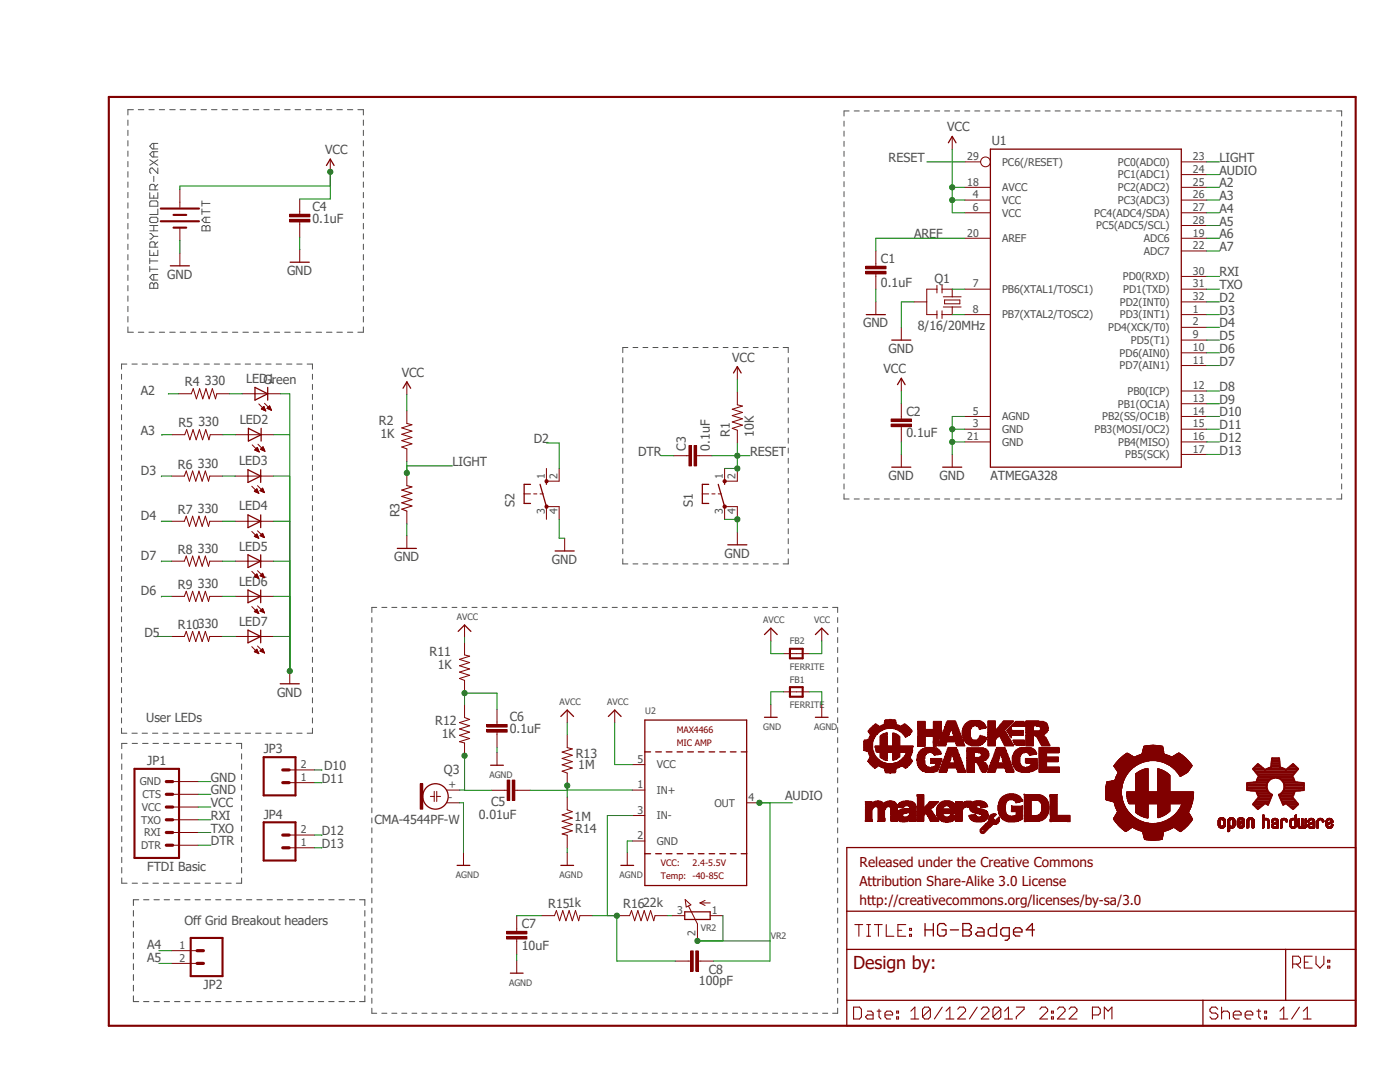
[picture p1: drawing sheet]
<svg xmlns="http://www.w3.org/2000/svg" width="279mm" height="216mm" viewBox="0 0 279 216" stroke-linecap="round" stroke-linejoin="round" font-family="sans-serif">
<defs><g id="words">
<text font-size="3.6" fill="#800000" x="170.3" y="193.3">Design by:</text>
<g font-size="2.7" fill="#800000">
<text x="171.5" y="172.9">Released under the Creative Commons</text>
<text x="171.5" y="176.7">Attribution Share-Alike 3.0 License</text>
<text x="171.5" y="180.6">http://creativecommons.org/licenses/by-sa/3.0</text>
</g>
<g font-size="2.5" fill="#505050">
<text x="189" y="26.2">VCC</text>
<text x="197.9" y="29">U1</text>
<text x="64.9" y="30.7">VCC</text>
<text x="177.3" y="32.3">RESET</text>
<text x="243.4" y="34.8">AUDIO</text>
<text x="243.4" y="32.3">LIGHT</text>
<text x="243.4" y="39.9">A3</text>
<text x="243.4" y="37.4">A2</text>
<text x="62.4" y="44.5">0.1uF</text>
<text x="62.4" y="42.1">C4</text>
<text x="182.4" y="47.5">AREF</text>
<text x="243.4" y="45">A5</text>
<text x="243.4" y="42.5">A4</text>
<text x="243.4" y="47.5">A6</text>
<text x="175.8" y="52.5">C1</text>
<text x="243.4" y="50.1">A7</text>
<text x="33.4" y="55.6">GND</text>
<text x="57.3" y="54.9">GND</text>
<text x="175.8" y="57.3">0.1uF</text>
<text x="186.5" y="56.4">Q1</text>
<text x="243.4" y="57.7">TXO</text>
<text x="243.4" y="55.2">RXI</text>
<text x="172.3" y="65.3">GND</text>
<text x="183.2" y="65.8">8/16/20MHz</text>
<text x="243.4" y="60.2">D2</text>
<text x="243.4" y="62.8">D3</text>
<text x="243.4" y="65.3">D4</text>
<text x="177.3" y="70.4">GND</text>
<text x="243.4" y="67.9">D5</text>
<text x="243.4" y="70.4">D6</text>
<text x="36.9" y="77">R4</text>
<text x="40.9" y="76.9">330</text>
<text x="49.1" y="76.4">LED1</text>
<text x="52.6" y="76.7">Green</text>
<text x="80.2" y="75.2">VCC</text>
<text x="146.1" y="72.1">VCC</text>
<text x="176.3" y="74.5">VCC</text>
<text x="243.4" y="72.9">D7</text>
<text x="28.1" y="78.8">A2</text>
<text x="180.9" y="83">C2</text>
<text x="243.4" y="80.6">D9</text>
<text x="243.4" y="78">D8</text>
<text x="243.4" y="83.1">D10</text>
<text x="28.1" y="86.8">A3</text>
<text x="35.6" y="85.3">R5</text>
<text x="39.6" y="85">330</text>
<text x="47.8" y="84.6">LED2</text>
<text x="75.6" y="84.8">R2</text>
<text x="75.9" y="87.3">1K</text>
<text x="106.5" y="88.4">D2</text>
<text x="136.9" y="89.9" transform="rotate(-90 136.9 89.9)">C3</text>
<text x="141.7" y="89.9" transform="rotate(-90 141.7 89.9)">0.1uF</text>
<text x="145.7" y="87.1" transform="rotate(-90 145.7 87.1)">R1</text>
<text x="150.5" y="87.1" transform="rotate(-90 150.5 87.1)">10K</text>
<text x="180.9" y="87.3">0.1uF</text>
<text x="243.4" y="85.6">D11</text>
<text x="243.4" y="88.2">D12</text>
<text x="28.1" y="94.8">D3</text>
<text x="35.5" y="93.5">R6</text>
<text x="39.5" y="93.3">330</text>
<text x="47.7" y="92.8">LED3</text>
<text x="90.3" y="93">LIGHT</text>
<text x="127.3" y="91">DTR</text>
<text x="149.7" y="90.9">RESET</text>
<text x="177.3" y="95.8">GND</text>
<text x="187.5" y="95.8">GND</text>
<text x="197.7" y="95.8">ATMEGA328</text>
<text x="243.4" y="90.7">D13</text>
<text x="47.7" y="101.9">LED4</text>
<text x="102.7" y="101.1" transform="rotate(-90 102.7 101.1)">S2</text>
<text x="138.3" y="101.1" transform="rotate(-90 138.3 101.1)">S1</text>
<text x="28.1" y="103.8">D4</text>
<text x="35.5" y="102.5">R7</text>
<text x="39.5" y="102.3">330</text>
<text x="79.7" y="103.3" transform="rotate(-90 79.7 103.3)">R3</text>
<text x="28.1" y="111.8">D7</text>
<text x="35.5" y="110.5">R8</text>
<text x="39.5" y="110.3">330</text>
<text x="47.7" y="109.9">LED5</text>
<text x="78.7" y="112">GND</text>
<text x="110.2" y="112.5">GND</text>
<text x="144.6" y="111.3">GND</text>
<text x="28.1" y="118.7">D6</text>
<text x="35.5" y="117.5">R9</text>
<text x="39.5" y="117.3">330</text>
<text x="47.7" y="116.8">LED6</text>
<text x="35.5" y="125.5">R10330</text>
<text x="47.7" y="124.8">LED7</text>
<text x="28.8" y="127">D5</text>
<text x="85.7" y="131">R11</text>
<text x="87.4" y="133.5">1K</text>
<text x="55.3" y="139">GND</text>
<text x="101.7" y="143.9">C6</text>
<text x="29.2" y="144">User LEDs</text>
<text x="86.9" y="144.7">R12</text>
<text x="88.2" y="147.2">1K</text>
<text x="101.7" y="146.3">0.1uF</text>
<text x="29.4" y="152.7">JP1</text>
<text x="42.1" y="156">GND</text>
<text x="52.6" y="150.3">JP3</text>
<text x="64.7" y="153.7">D10</text>
<text x="88.6" y="154.3">Q3</text>
<text x="114.9" y="151.2">R13</text>
<text x="115.4" y="153.5">1M</text>
<text x="42.1" y="158.5">GND</text>
<text x="42.1" y="161">VCC</text>
<text x="64.2" y="156.2">D11</text>
<text x="98" y="160.8">C5</text>
<text x="156.7" y="159.7">AUDIO</text>
<text x="42.1" y="166.1">TXO</text>
<text x="42.1" y="163.6">RXI</text>
<text x="52.6" y="163.3">JP4</text>
<text x="64.2" y="166.7">D12</text>
<text x="74.7" y="164.5">CMA-4544PF-W</text>
<text x="95.5" y="163.4">0.01uF</text>
<text x="114.7" y="163.8">1M</text>
<text x="114.8" y="166.2">R14</text>
<text x="29.4" y="173.7">FTDI Basic</text>
<text x="42.1" y="168.7">DTR</text>
<text x="64.2" y="169.2">D13</text>
<text x="36.8" y="184.6">Off Grid Breakout headers</text>
<text x="104.1" y="185.2">C7</text>
<text x="109.4" y="181.2">R151k</text>
<text x="124.4" y="181.2">R1622k</text>
<text x="29.3" y="192">A5</text>
<text x="29.3" y="189.4">A4</text>
<text x="104.1" y="189.5">10uF</text>
<text x="40.6" y="197.3">JP2</text>
<text x="139.5" y="196.6">100pF</text>
<text x="141.4" y="194.4">C8</text>
</g>
<g font-size="2.1" fill="#505050">
<text x="193" y="32">29</text>
<text x="200" y="33.1">PC6(/RESET)</text>
<text x="223.1" y="35.6">PC1(ADC1)</text>
<text x="223.1" y="33.1">PC0(ADC0)</text>
<text x="238.1" y="34.5">24</text>
<text x="238.1" y="32">23</text>
<text x="193" y="37">18</text>
<text x="194.2" y="39.6">4</text>
<text x="200" y="40.7">VCC</text>
<text x="200" y="38.1">AVCC</text>
<text x="223.1" y="40.7">PC3(ADC3)</text>
<text x="223.1" y="38.1">PC2(ADC2)</text>
<text x="238.1" y="39.6">26</text>
<text x="238.1" y="37">25</text>
<text x="193" y="47.2">20</text>
<text x="194.2" y="42.1">6</text>
<text x="200" y="43.2">VCC</text>
<text x="218.4" y="43.2">PC4(ADC4/SDA)</text>
<text x="218.8" y="45.8">PC5(ADC5/SCL)</text>
<text x="238.1" y="47.2">19</text>
<text x="238.1" y="44.7">28</text>
<text x="238.1" y="42.1">27</text>
<text x="200" y="48.3">AREF</text>
<text x="228.3" y="50.8">ADC7</text>
<text x="228.3" y="48.3">ADC6</text>
<text x="238.1" y="49.7">22</text>
<text x="194.2" y="57.3">7</text>
<text x="200" y="58.5">PB6(XTAL1/TOSC1)</text>
<text x="224.1" y="55.9">PD0(RXD)</text>
<text x="224.2" y="58.5">PD1(TXD)</text>
<text x="238.1" y="59.9">32</text>
<text x="238.1" y="57.3">31</text>
<text x="238.1" y="54.8">30</text>
<text x="194.2" y="62.4">8</text>
<text x="200" y="63.5">PB7(XTAL2/TOSC2)</text>
<text x="223.5" y="63.5">PD3(INT1)</text>
<text x="223.5" y="61">PD2(INT0)</text>
<text x="238.1" y="64.9">2</text>
<text x="238.1" y="62.4">1</text>
<text x="221.1" y="66.1">PD4(XCK/T0)</text>
<text x="223.4" y="71.2">PD6(AIN0)</text>
<text x="225.7" y="68.6">PD5(T1)</text>
<text x="238.1" y="70">10</text>
<text x="238.1" y="67.5">9</text>
<text x="223.4" y="73.7">PD7(AIN1)</text>
<text x="238.1" y="77.6">12</text>
<text x="238.1" y="72.6">11</text>
<text x="194.2" y="82.7">5</text>
<text x="200" y="83.9">AGND</text>
<text x="220" y="83.9">PB2(SS/OC1B)</text>
<text x="223.1" y="81.3">PB1(OC1A)</text>
<text x="225" y="78.8">PB0(ICP)</text>
<text x="238.1" y="82.7">14</text>
<text x="238.1" y="80.2">13</text>
<text x="193" y="87.8">21</text>
<text x="194.2" y="85.3">3</text>
<text x="200" y="86.4">GND</text>
<text x="200" y="88.9">GND</text>
<text x="218.4" y="86.4">PB3(MOSI/OC2)</text>
<text x="223.1" y="88.9">PB4(MISO)</text>
<text x="238.1" y="87.8">16</text>
<text x="238.1" y="85.3">15</text>
<text x="108.7" y="95.7" transform="rotate(-90 108.7 95.7)">1</text>
<text x="111.3" y="95.7" transform="rotate(-90 111.3 95.7)">2</text>
<text x="144.3" y="95.7" transform="rotate(-90 144.3 95.7)">1</text>
<text x="146.8" y="95.7" transform="rotate(-90 146.8 95.7)">2</text>
<text x="224.6" y="91.5">PB5(SCK)</text>
<text x="238.1" y="90.3">17</text>
<text x="108.7" y="102.6" transform="rotate(-90 108.7 102.6)">3</text>
<text x="111.3" y="102.6" transform="rotate(-90 111.3 102.6)">4</text>
<text x="144.3" y="102.6" transform="rotate(-90 144.3 102.6)">3</text>
<text x="146.8" y="102.6" transform="rotate(-90 146.8 102.6)">4</text>
<text x="60" y="155.8">1</text>
<text x="60" y="153.3">2</text>
<text x="127.2" y="152.2">5</text>
<text x="131.1" y="153.3">VCC</text>
<text x="27.9" y="156.7">GND</text>
<text x="28.3" y="161.8">VCC</text>
<text x="28.4" y="159.3">CTS</text>
<text x="89.5" y="159.9">-</text>
<text x="89.5" y="157.3">+</text>
<text x="127.2" y="157.3">1</text>
<text x="131.1" y="158.4">IN+</text>
<text x="142.6" y="161">OUT</text>
<text x="149.4" y="159.9">4</text>
<text x="28.2" y="164.3">TXO</text>
<text x="28.8" y="166.9">RXI</text>
<text x="60" y="166.3">2</text>
<text x="127.2" y="162.4">3</text>
<text x="127.2" y="167.5">2</text>
<text x="131.1" y="163.5">IN-</text>
<text x="28.2" y="169.4">DTR</text>
<text x="60" y="168.8">1</text>
<text x="131.1" y="168.6">GND</text>
<text x="135.1" y="182.3">3</text>
<text x="142.1" y="182.3">1</text>
<text x="35.8" y="189.4">1</text>
<text x="35.8" y="191.9">2</text>
<text x="138.8" y="186.7" transform="rotate(-90 138.8 186.7)">2</text>
</g>
<g font-size="1.8" fill="#505050">
<text x="91.2" y="123.7">AVCC</text>
<text x="152.3" y="124.3">AVCC</text>
<text x="162.5" y="124.3">VCC</text>
<text x="157.7" y="128.5">FB2</text>
<text x="157.7" y="136.2">FB1</text>
<text x="157.7" y="133.6">FERRITE</text>
<text x="111.7" y="140.7">AVCC</text>
<text x="121.2" y="140.7">AVCC</text>
<text x="128.7" y="142.4">U2</text>
<text x="157.7" y="141.2">FERRITE</text>
<text x="152.3" y="145.7">GND</text>
<text x="162.5" y="145.7">AGND</text>
<text x="97.7" y="155.2">AGND</text>
<text x="91" y="175.2">AGND</text>
<text x="111.7" y="175.2">AGND</text>
<text x="123.7" y="175.2">AGND</text>
<text x="139.9" y="185.7">VR2</text>
<text x="153.8" y="187.4">VR2</text>
<text x="101.6" y="196.7">AGND</text>
</g>
<g font-size="1.8" fill="#800000">
<text x="135" y="146.2">MAX4466</text>
<text x="135" y="148.8">MIC AMP</text>
<text x="131.9" y="172.9">VCC:</text>
<text x="138.2" y="172.9">2.4-5.5V</text>
<text x="131.9" y="175.4">Temp: -40-85C</text>
</g>
</g></defs>
<path d="M21.2 19.1l249.6 186.1M270.8 19.1l-249.6 186.1" fill="none" stroke="#fff" stroke-width=".2"/>
<g fill="none" stroke="#505050" stroke-width=".21">
<path d="M27.7 179.5h-1.1v1.2M28.7 179.5h1M30.7 179.5h1.1M32.8 179.5h1M34.8 179.5h1.1M36.9 179.5h1M38.9 179.5h1.1M41 179.5h1M43.1 179.5h1M45.1 179.5h1M47.2 179.5h1M49.2 179.5h1"/>
<path d="M51.3 179.5h1M53.3 179.5h1.1M55.3 179.5h1.1M57.4 179.5h1.1M59.4 179.5h1.1M61.5 179.5h1.1M63.5 179.5h1.1M65.6 179.5h1.1M67.6 179.5h1.1M69.7 179.5h1.1M71.8 179.5h1v1.2M26.6 181.7v1.1"/>
<path d="M26.6 183.8v1.2M26.6 185.9v1.2M26.6 188.1v1.1M26.6 190.2v1.1M26.6 192.3v1.2M26.6 194.5v1.1M26.6 196.6v1.1M26.6 198.7v1.2h1.1M28.7 199.9h1M30.7 199.9h1.1M32.8 199.9h1M34.8 199.9h1.1"/>
<path d="M36.9 199.9h1M38.9 199.9h1.1M41 199.9h1M43.1 199.9h1M45.1 199.9h1M47.2 199.9h1M49.2 199.9h1M51.3 199.9h1M53.3 199.9h1.1M55.3 199.9h1.1M57.4 199.9h1.1M59.4 199.9h1.1"/>
<path d="M61.5 199.9h1.1M63.5 199.9h1.1M65.6 199.9h1.1M67.6 199.9h1.1M69.7 199.9h1.1M72.8 198.7v1.2h-1M72.8 181.7v1.1M72.8 183.8v1.2M72.8 185.9v1.2M72.8 188.1v1.1M72.8 190.2v1.1M72.8 192.3v1.2"/>
<path d="M72.8 194.5v1.1M72.8 196.6v1.1"/>
</g>
<g fill="none" stroke="#505050" stroke-width=".2">
<path d="M25.5 24v1M25.5 26v1.1M25.5 28.1v1M25.5 30.1v1.1M25.5 32.2v1.1M25.5 34.2v1.1M25.5 36.3v1.1M25.5 38.4v1.1M26.6 21.9h-1.1v1M27.6 21.9h1.1M29.7 21.9h1.1M29.9 38.4v1.1h1.6v-1.1"/>
<path d="M29.9 31.9l1.6 1.1M30.7 28.6v1.1M30.7 30.3v1M30.7 35.2v1M30.7 39v.5M30.9 37.9v-.8l-.2-.3h-.6l-.2 .3v.8h1.6M31.5 33.5v1.1l-1.1-1.1h-.3l-.2 .3v.5l.2 .3M31.5 36.8l-.6 .5M31.5 31.9l-1.6 1.1M31.5 30.3h-1.1l-.5 .5 .5 .5h1.1M31.5 28.6h-1.1l-.5 .6 .5 .5h1.1M31.8 21.9h1.1"/>
<path d="M33.9 21.9h1.1M35.9 21.9h1.1M38.1 21.9h1M40.1 21.9h1.1M42.2 21.9h1.1M44.3 21.9h1.1M46.4 21.9h1.1M48.5 21.9h1.1M50.5 21.9h1.1M52.7 21.9h1M54.7 21.9h1.1M56.8 21.9h1.1"/>
<path d="M58.9 21.9h1.1M61 21.9h1.1M63.1 21.9h1.1M65.2 21.9h1.1M67.2 21.9h1.1M69.3 21.9h1.1M71.4 21.9h1.1v1M72.5 24v1M72.5 26v1.1M72.5 28.1v1M72.5 30.1v1.1M72.5 32.2v1.1"/>
<path d="M72.5 34.2v1.1M72.5 36.3v1.1M72.5 38.4v1.1M168.4 24.2v1M168.4 26.2v1M168.4 28.2v1M168.4 30.2v1M168.4 32.2v1M168.4 34.2v1M168.4 36.2v1.1M168.4 38.2v1M169.5 22.1h-1.1v1.1"/>
<path d="M170.5 22.1h1M172.5 22.1h1M174.5 22.1h1M176.5 22.1h1M178.5 22.1h1M180.5 22.1h1M182.5 22.1h1M184.5 22.1h1M186.5 22.1h1M188.5 22.1h1M190.5 22.1h1M192.5 22.1h1"/>
<path d="M194.5 22.1h1M196.6 22.1h1M198.5 22.1h1.1M200.6 22.1h.9M202.6 22.1h1M204.6 22.1h1M206.6 22.1h1M208.6 22.1h1M210.6 22.1h1M212.6 22.1h1M214.6 22.1h1M216.6 22.1h1"/>
<path d="M218.6 22.1h1M220.6 22.1h1M222.6 22.1h1M224.6 22.1h1M226.6 22.1h1M228.6 22.1h1.1M230.6 22.1h1M232.7 22.1h.9M234.7 22.1h1M236.6 22.1h1.1M238.7 22.1h1M240.7 22.1h1"/>
<path d="M242.7 22.1h1M244.7 22.1h1M246.7 22.1h1M248.7 22.1h1M250.7 22.1h1M252.7 22.1h1M254.7 22.1h1M256.7 22.1h1M258.7 22.1h1M260.7 22.1h1M262.7 22.1h1M264.8 22.1h.9"/>
<path d="M266.7 22.1h1.1v1.1M267.8 24.2v1M267.8 26.2v1M267.8 28.2v1M267.8 30.2v1M267.8 32.2v1M267.8 34.2v1M267.8 36.2v1.1M267.8 38.2v1M25.5 40.5v1M25.5 42.5v1.1M25.5 44.6v1.1"/>
<path d="M25.5 46.7v1M25.5 48.7v1.1M25.5 50.8v1.1M25.5 52.8v1.1M25.5 54.9v1.1M25.5 57v1M25.5 59.1v1M29.9 40.3l.2-.2h1.1l.3 .2v.8h-1.6zM29.9 49.9v1.1h1.6v-1.1M29.9 51.5v1.1M29.9 53.2v1M29.9 53.7h1.6"/>
<path d="M29.9 52.1h1.6M29.9 46.6h.2l.6 .6M29.9 46.1h1.6M29.9 45h1.6M30.1 56.4h.3l.3 .3 .2-.3h.3l.3 .3v.8h-1.6v-.8zM30.1 43.3h1.1l.3 .3v.6l-.3 .2h-1.1l-.2-.2v-.6zM30.7 45v1.1M30.7 50.4v.6M30.7 54.8v1.1M30.7 56.7v.8M30.7 47.2l-.6 .5h-.2M30.7 47.2h.8"/>
<path d="M30.9 49.3v-.8l-.2-.2h-.6l-.2 .2v.8h1.6M31.5 41.7v1.1h-1.6M31.5 54.8h-1.1l-.5 .5 .5 .6h1.1M31.5 48.3l-.6 .5M40.3 45.3l.3-.3h.2l.3 .3 .3-.3h.3l.2 .3v.8h-1.6zM40.3 40.1v1M40.3 41.7v1.1M40.3 42.2h1.6M40.3 40.6h1.6M41.1 43.3v1.1M41.1 45.3v.8M41.9 43.3h-1.1l-.5 .6 .5 .5h1.1"/>
<path d="M72.5 40.5v1M72.5 42.5v1.1M72.5 44.6v1.1M72.5 46.7v1M72.5 48.7v1.1M72.5 50.8v1.1M72.5 52.8v1.1M72.5 54.9v1.1M72.5 57v1M72.5 59.1v1M168.4 40.3v1M168.4 42.2v1.1"/>
<path d="M168.4 44.3v1M168.4 46.3v1M168.4 48.3v1M168.4 50.3v1M168.4 52.3v1M168.4 54.3v1M168.4 56.3v1.1M168.4 58.3v1.1M267.8 40.3v1M267.8 42.2v1.1M267.8 44.3v1M267.8 46.3v1"/>
<path d="M267.8 48.3v1M267.8 50.3v1M267.8 52.3v1M267.8 54.3v1M267.8 56.3v1.1M267.8 58.3v1.1M24.3 74.7v1M24.3 76.7v1M24.3 78.7v1M25.3 72.6h-1v1.1M25.5 65.2v1.1h1.1M25.5 61.1v1.1"/>
<path d="M25.5 63.2v1.1M26.3 72.6h1.1M27.6 66.3h1.1M28.4 72.6h1M29.7 66.3h1.1M30.4 72.6h1.1M31.8 66.3h1.1M32.5 72.6h1M33.9 66.3h1.1M34.5 72.6h1.1M35.9 66.3h1.1M36.6 72.6h1.1"/>
<path d="M38.1 66.3h1M38.7 72.6h1M40.1 66.3h1.1M40.7 72.6h1.1M42.2 66.3h1.1M42.8 72.6h1M44.3 66.3h1.1M44.8 72.6h1.1M46.4 66.3h1.1M46.9 72.6h1.1M48.5 66.3h1.1M48.9 72.6h1.1"/>
<path d="M50.5 66.3h1.1M51 72.6h1.1M52.7 66.3h1M53 72.6h1.1M54.7 66.3h1.1M55.1 72.6h1.1M56.8 66.3h1.1M57.2 72.6h1.1M58.9 66.3h1.1M59.2 72.6h1.1M61 66.3h1.1M61.3 72.6h1.1v1.1"/>
<path d="M62.4 74.7v1M62.4 76.7v1M62.4 78.7v1M63.1 66.3h1.1M65.2 66.3h1.1M67.2 66.3h1.1M69.3 66.3h1.1M72.5 61.1v1.1M72.5 63.2v1.1M72.5 65.2v1.1h-1.1M124.3 71.4v1M124.3 73.4v1"/>
<path d="M124.3 75.4v1M124.3 77.4v1M124.3 79.4v1M125.3 69.3h-1v1.1M126.3 69.3h1M128.3 69.3h1M130.3 69.3h1M132.3 69.3h1M134.3 69.3h1M136.3 69.3h1M138.3 69.3h1M140.3 69.3h1"/>
<path d="M142.3 69.3h1M144.3 69.3h1M146.3 69.3h1M148.3 69.3h1M150.3 69.3h1M152.3 69.3h1M154.3 69.3h1M156.3 69.3h1v1.1M157.3 71.4v1M157.3 73.4v1M157.3 75.4v1M157.3 77.4v1"/>
<path d="M157.3 79.4v1M168.4 60.4v1M168.4 62.4v1M168.4 64.4v1M168.4 66.4v1M168.4 68.4v1M168.4 70.4v1M168.4 72.4v1M168.4 74.4v1M168.4 76.5v1M168.4 78.4v1.1M267.8 60.4v1"/>
<path d="M267.8 62.4v1M267.8 64.4v1M267.8 66.4v1M267.8 68.4v1M267.8 70.4v1M267.8 72.4v1M267.8 74.4v1M267.8 76.5v1M267.8 78.4v1.1M24.3 80.7v1M24.3 82.8v1M24.3 84.8v1"/>
<path d="M24.3 86.8v1M24.3 88.8v1M24.3 90.8v1M24.3 92.8v1.1M24.3 94.8v1M24.3 96.9v1M24.3 98.9v1M62.4 80.7v1M62.4 82.8v1M62.4 84.8v1M62.4 86.8v1M62.4 88.8v1"/>
<path d="M62.4 90.8v1M62.4 92.8v1.1M62.4 94.8v1M62.4 96.9v1M62.4 98.9v1M124.3 81.4v1M124.3 83.4v1M124.3 85.4v1M124.3 87.4v1M124.3 89.4v1M124.3 91.4v1.1M124.3 93.4v1"/>
<path d="M124.3 95.5v1M124.3 97.5v1M124.3 99.5v1M157.3 81.4v1M157.3 83.4v1M157.3 85.4v1M157.3 87.4v1M157.3 89.4v1M157.3 91.4v1.1M157.3 93.4v1M157.3 95.5v1M157.3 97.5v1"/>
<path d="M157.3 99.5v1M168.4 98.6v1h1.1M168.4 80.5v1M168.4 82.5v1M168.4 84.5v1M168.4 86.5v1M168.4 88.5v1M168.4 90.5v1M168.4 92.5v1.1M168.4 94.5v1M168.4 96.6v1M170.5 99.6h1"/>
<path d="M172.5 99.6h1M174.5 99.6h1M176.5 99.6h1M178.5 99.6h1M180.5 99.6h1M182.5 99.6h1M184.5 99.6h1M186.5 99.6h1M188.5 99.6h1M190.5 99.6h1M192.5 99.6h1M194.5 99.6h1"/>
<path d="M196.6 99.6h1M198.5 99.6h1.1M200.6 99.6h.9M202.6 99.6h1M204.6 99.6h1M206.6 99.6h1M208.6 99.6h1M210.6 99.6h1M212.6 99.6h1M214.6 99.6h1M216.6 99.6h1M218.6 99.6h1"/>
<path d="M220.6 99.6h1M222.6 99.6h1M224.6 99.6h1M226.6 99.6h1M228.6 99.6h1.1M230.6 99.6h1M232.7 99.6h.9M234.7 99.6h1M236.6 99.6h1.1M238.7 99.6h1M240.7 99.6h1M242.7 99.6h1"/>
<path d="M244.7 99.6h1M246.7 99.6h1M248.7 99.6h1M250.7 99.6h1M252.7 99.6h1M254.7 99.6h1M256.7 99.6h1M258.7 99.6h1M260.7 99.6h1M262.7 99.6h1M264.8 99.6h.9M267.8 80.5v1"/>
<path d="M267.8 82.5v1M267.8 84.5v1M267.8 86.5v1M267.8 88.5v1M267.8 90.5v1M267.8 92.5v1.1M267.8 94.5v1M267.8 96.6v1M267.8 98.6v1h-1.1M24.3 100.9v1M24.3 102.9v1M24.3 104.9v1.1"/>
<path d="M24.3 106.9v1M24.3 109v1M24.3 111v1M24.3 113v1M24.3 115v1M24.3 117v1.1M24.3 119v1.1M62.4 100.9v1M62.4 102.9v1M62.4 104.9v1.1M62.4 106.9v1M62.4 109v1"/>
<path d="M62.4 111v1M62.4 113v1M62.4 115v1M62.4 117v1.1M62.4 119v1.1M124.3 111.5v1h1M124.3 101.5v1M124.3 103.5v1M124.3 105.5v1M124.3 107.5v1M124.3 109.5v1M126.3 112.5h1"/>
<path d="M128.3 112.5h1M130.3 112.5h1M132.3 112.5h1M134.3 112.5h1M136.3 112.5h1M138.3 112.5h1M140.3 112.5h1M142.3 112.5h1M144.3 112.5h1M146.3 112.5h1M148.3 112.5h1M150.3 112.5h1"/>
<path d="M152.3 112.5h1M154.3 112.5h1M157.3 101.5v1M157.3 103.5v1M157.3 105.5v1M157.3 107.5v1M157.3 109.5v1M157.3 111.5v1h-1M24.3 121.1v1M24.3 123.1v1M24.3 125.1v1M24.3 127.1v1"/>
<path d="M24.3 129.1v1M24.3 131.1v1.1M24.3 133.2v1M24.3 135.2v1M24.3 137.2v1M24.3 139.2v1.1M62.4 121.1v1M62.4 123.1v1M62.4 125.1v1M62.4 127.1v1M62.4 129.1v1M62.4 131.1v1.1"/>
<path d="M62.4 133.2v1M62.4 135.2v1M62.4 137.2v1M62.4 139.2v1.1M74.2 123.2v1M74.2 125.2v1M74.2 127.2v1M74.2 129.2v1M74.2 131.2v1M74.2 133.2v1M74.2 135.2v1M74.2 137.2v1"/>
<path d="M74.2 139.2v1M75.2 121.2h-1v1M76.2 121.2h1M78.2 121.2h1M80.2 121.2h1M82.2 121.2h1M84.2 121.2h1M86.2 121.2h1M88.2 121.2h1M90.2 121.2h1M92.2 121.2h1M94.2 121.2h1"/>
<path d="M96.2 121.2h1M98.2 121.2h1M100.2 121.2h1M102.2 121.2h1M104.2 121.2h1M106.2 121.2h1M108.2 121.2h1M110.2 121.2h1M112.2 121.2h1M114.2 121.2h1M116.2 121.2h1M118.2 121.2h1"/>
<path d="M120.2 121.2h1M122.2 121.2h1M124.2 121.2h1M126.2 121.2h1M128.2 121.2h1M130.2 121.2h1M132.2 121.2h1M134.2 121.2h1M136.2 121.2h1M138.2 121.2h1M140.2 121.2h1M142.2 121.2h1"/>
<path d="M144.2 121.2h1M146.2 121.2h1M148.2 121.2h1M150.2 121.2h1M152.2 121.2h1M154.2 121.2h1M156.2 121.2h1M158.2 121.2h1M160.2 121.2h1M162.2 121.2h1M164.2 121.2h1M166.2 121.2h1v1"/>
<path d="M167.2 123.2v1M167.2 125.2v1M167.2 127.2v1M167.2 129.2v1M167.2 131.2v1M167.2 133.2v1M167.2 135.2v1M167.2 137.2v1M167.2 139.2v1M24.3 145.3v1h1M24.3 141.2v1M24.3 143.3v1"/>
<path d="M24.3 150.4v1.1M24.3 152.4v1.1M24.3 154.5v1.1M24.3 156.6v1M24.3 158.7v1M25.4 148.3h-1.1v1.1M26.3 146.3h1.1M26.4 148.3h1M28.4 146.3h1M28.4 148.3h1.1M30.4 146.3h1.1M30.5 148.3h1.1"/>
<path d="M32.5 146.3h1M32.6 148.3h1.1M34.5 146.3h1.1M34.7 148.3h1.1M36.6 146.3h1.1M36.7 148.3h1.1M38.7 146.3h1M38.8 148.3h1.1M40.7 146.3h1.1M40.9 148.3h1.1M42.8 146.3h1M43 148.3h1.1"/>
<path d="M44.8 146.3h1.1M45.1 148.3h1M46.9 146.3h1.1M47.2 148.3h1v1.1M48.2 150.4v1.1M48.2 152.4v1.1M48.2 154.5v1.1M48.2 156.6v1M48.2 158.7v1M48.9 146.3h1.1M51 146.3h1.1M53 146.3h1.1"/>
<path d="M55.1 146.3h1.1M57.2 146.3h1.1M59.2 146.3h1.1M62.4 141.2v1M62.4 143.3v1M62.4 145.3v1h-1.1M74.2 141.2v1M74.2 143.2v1M74.2 145.2v1M74.2 147.2v1M74.2 149.2v1M74.2 151.2v1"/>
<path d="M74.2 153.2v1M74.2 155.2v1M74.2 157.2v1M74.2 159.2v1M167.2 141.2v1M167.2 143.2v1M167.2 145.2v1M167.2 147.2v1M167.2 149.2v1M167.2 151.2v1M167.2 153.2v1M167.2 155.2v1"/>
<path d="M167.2 157.2v1M167.2 159.2v1M24.3 175.2v1h1.1M24.3 160.7v1.1M24.3 162.8v1.1M24.3 164.8v1.1M24.3 166.9v1.1M24.3 169v1.1M24.3 171.1v1M24.3 173.1v1.1M26.4 176.2h1M28.4 176.2h1.1"/>
<path d="M30.5 176.2h1.1M32.6 176.2h1.1M34.7 176.2h1.1M36.7 176.2h1.1M38.8 176.2h1.1M40.9 176.2h1.1M43 176.2h1.1M45.1 176.2h1M48.2 160.7v1.1M48.2 162.8v1.1M48.2 164.8v1.1M48.2 166.9v1.1"/>
<path d="M48.2 169v1.1M48.2 171.1v1M48.2 173.1v1.1M48.2 175.2v1h-1M74.2 161.2v1M74.2 163.2v1M74.2 165.2v1M74.2 167.2v1M74.2 169.2v1M74.2 171.2v1M74.2 173.2v1M74.2 175.2v1"/>
<path d="M74.2 177.2v1M74.2 179.2v1M167.2 161.2v1M167.2 163.2v1M167.2 165.2v1M167.2 167.2v1M167.2 169.2v1M167.2 171.2v1M167.2 173.2v1M167.2 175.2v1M167.2 177.2v1M167.2 179.2v1"/>
<path d="M74.2 181.2v1M74.2 183.2v1M74.2 185.2v1M74.2 187.2v1M74.2 189.2v1M74.2 191.2v1M74.2 193.2v1M74.2 195.2v1M74.2 197.2v1M74.2 199.2v1M167.2 181.2v1M167.2 183.2v1"/>
<path d="M167.2 185.2v1M167.2 187.2v1M167.2 189.2v1M167.2 191.2v1M167.2 193.2v1M167.2 195.2v1M167.2 197.2v1M167.2 199.2v1M74.2 201.2v1h1M76.2 202.2h1M78.2 202.2h1M80.2 202.2h1"/>
<path d="M82.2 202.2h1M84.2 202.2h1M86.2 202.2h1M88.2 202.2h1M90.2 202.2h1M92.2 202.2h1M94.2 202.2h1M96.2 202.2h1M98.2 202.2h1M100.2 202.2h1M102.2 202.2h1M104.2 202.2h1"/>
<path d="M106.2 202.2h1M108.2 202.2h1M110.2 202.2h1M112.2 202.2h1M114.2 202.2h1M116.2 202.2h1M118.2 202.2h1M120.2 202.2h1M122.2 202.2h1M124.2 202.2h1M126.2 202.2h1M128.2 202.2h1"/>
<path d="M130.2 202.2h1M132.2 202.2h1M134.2 202.2h1M136.2 202.2h1M138.2 202.2h1M140.2 202.2h1M142.2 202.2h1M144.2 202.2h1M146.2 202.2h1M148.2 202.2h1M150.2 202.2h1M152.2 202.2h1"/>
<path d="M154.2 202.2h1M156.2 202.2h1M158.2 202.2h1M160.2 202.2h1M162.2 202.2h1M164.2 202.2h1M167.2 201.2v1h-1"/>
</g>
<path d="M21.7 19.3h248.9v185.4h-248.9z" fill="none" stroke="#800000" stroke-width=".42"/>
<g fill="none" stroke="#800000" stroke-width=".25">
<path d="M145.2 108.7h3.9M169 169.1h101.6v35.6h-101.6zM169 189.4h101.6M169 199.6h101.6M169 181.8h101.6M184.6 184.3v2.5M184.6 185.5h1.7M186.3 184.3v2.5M188.8 184.7l-.4-.4h-.9l-.4 .4v1.7l.4 .4h.9l.4-.4v-.9h-.8M189.7 185.5h1.6M192.2 185.5h1.2M192.2 184.3h1.2l.4 .4v.4l-.4 .4 .4 .5v.4l-.4 .4h-1.2z"/>
<path d="M195.1 185.1h.9l.4 .4v1.3h-1.3l-.4-.4 .4-.4h1.3M198.9 184.3v2.5h-1.2l-.5-.4v-.9l.5-.4h1.2M201.4 186.8h-1.2l-.5-.4v-.9l.5-.4h1.2v2.1l-.4 .4h-.4M202.3 186h1.7v-.5l-.5-.4h-.8l-.4 .4v.9l.4 .4h.8M206.5 185.5h-1.7l1.2-1.2v2.5M240.1 199.6v5.1M256.6 189.4v10.2"/>
</g>
<g fill="none" stroke="#800000" stroke-width=".21">
<path d="M170.6 184.5h1.6M171.4 184.5v2.3M173 184.5h.7M173 186.8h.7M173.4 184.5v2.3M174.5 184.5h1.6M175.3 184.5v2.3M176.9 184.5v2.3h1.5M179.2 185.6h.8M180.8 184.5h-1.6v2.3h1.6M181.5 186.4h.4v.4h-.4zM181.5 185.3h.4v.3h-.4z"/>
<path d="M258 192.4h1.1l.4-.4v-.8l-.4-.4h-1.1v2.4M258.7 192.4l.8 .8M260.3 192h.8M261.9 190.8h-1.6v2.4h1.6M262.6 190.8v1.6l.8 .8 .8-.8v-1.6M265 192.8h.4v.4h-.4zM265 191.6h.4v.4h-.4zM170.3 201h1.2l.4 .4v1.5l-.4 .4h-1.2zM173.1 201.8h.8l.3 .3v1.2h-1.1l-.4-.4 .4-.4h1.1M175 201.8h.8M175.4 201.4v1.5l.4 .4M176.6 202.5h1.5v-.4l-.3-.3h-.8l-.4 .3v.8l.4 .4h.8"/>
<path d="M178.9 202.9h.4v.4h-.4zM178.9 201.8h.4v.3h-.4zM181.8 203.3h1.5M181.8 201.8l.8-.8v2.3M185.7 201.4v1.5l-.4 .4h-.8l-.4-.4M185.7 201.4l-.4-.4h-.8l-.4 .4v1.5M185.7 201.4l-1.6 1.5M188 201l-1.5 2.3M188.8 203.3h1.6M188.8 201.8l.8-.8v2.3M191.1 201.4l.4-.4h.8l.4 .4v.4l-1.6 1.5h1.6M195 201l-1.5 2.3"/>
<path d="M195.8 201.4l.4-.4h.8l.4 .4v.4l-1.6 1.5h1.6M199.7 201.4v1.5l-.4 .4h-.8l-.3-.4M199.7 201.4l-.4-.4h-.8l-.3 .4v1.5M199.7 201.4l-1.5 1.5M200.5 203.3h1.6M200.5 201.8l.8-.8v2.3M202.8 201h1.6v.4l-1.6 1.5v.4M207.5 201.4l.4-.4h.8l.4 .4v.4l-1.6 1.5h1.6M209.8 202.9h.4v.4h-.4zM209.8 201.8h.4v.3h-.4zM211 201.4l.4-.4h.8l.4 .4v.4l-1.6 1.5h1.6M213.4 201.4l.3-.4h.8l.4 .4v.4l-1.5 1.5h1.5"/>
<path d="M218 202.5h1.2l.4-.4v-.7l-.4-.4h-1.2v2.3M220.4 203.3v-2.3l.7 .8 .8-.8v2.3M243 201.4l-.4-.4h-.7l-.4 .4v.4l.4 .3h.7l.4 .4v.4l-.4 .4h-.7l-.4-.4M243.8 202.1l.4-.3h.8l.4 .3v1.2M243.8 201v2.3M246.1 202.5h1.6v-.4l-.4-.3h-.8l-.4 .3v.8l.4 .4h.8M248.5 202.5h1.5v-.4l-.4-.3h-.7l-.4 .3v.8l.4 .4h.7M250.8 201.8h.8M251.2 201.4v1.5l.4 .4M252.4 202.9h.4v.4h-.4zM252.4 201.8h.4v.3h-.4zM255.4 203.3h1.6"/>
<path d="M255.4 201.8l.8-.8v2.3M259.3 201l-1.5 2.3M260.1 203.3h1.6M260.1 201.8l.8-.8v2.3"/>
</g>
<path d="M147.2 78.2v2.6l1 .2-2.1 .7 2.1 .6-2.1 .6 2.1 .7-2.1 .6 2.1 .6-2.1 .7 1.1 .4v2.5M179.9 83.1v.5M179.9 85.1v.5M147.2 106.2v2.5" fill="none" stroke="#800000" stroke-width=".2"/>
<path d="M177.8 83.6h4.1v.5h-4.1z" fill-rule="evenodd" fill="#800000"/>
<path d="M177.8 83.6h4.1v.5h-4.1z" fill="none" stroke="#800000" stroke-width=".2"/>
<path d="M177.8 84.6h4.1v.5h-4.1z" fill-rule="evenodd" fill="#800000"/>
<path d="M174.8 52.6v.5M174.8 54.7v.5M177.8 84.6h4.1v.5h-4.1zM179.9 80.6v2.5M179.9 85.6v2.6M179.9 90.7v2.5" fill="none" stroke="#800000" stroke-width=".2"/>
<path d="M178 93.2h3.8" fill="none" stroke="#800000" stroke-width=".25"/>
<path d="M172.8 53.1h4v.5h-4z" fill-rule="evenodd" fill="#800000"/>
<path d="M172.8 53.1h4v.5h-4z" fill="none" stroke="#800000" stroke-width=".2"/>
<path d="M172.8 54.1h4v.6h-4z" fill-rule="evenodd" fill="#800000"/>
<g fill="none" stroke="#800000" stroke-width=".2">
<path d="M190 27.2v2.6M192.6 39.9h5.1M192.6 37.4h5.1M192.6 32.3h3.1M235.8 39.9h5M235.8 37.4h5M235.8 34.8h5M235.8 32.3h5M172.8 54.1h4v.6h-4zM174.8 50.1v2.5M174.8 55.2v2.5M192.6 57.7h5.1"/>
<path d="M192.6 42.5h5.1M192.6 47.5h5.1M235.8 57.7h5M235.8 42.5h5M235.8 47.5h5M235.8 55.2h5M235.8 50.1h5M235.8 45h5M147.2 73.2v2.5M174.8 60.2v2.6M179.9 65.3v2.6M179.9 75.5v2.5"/>
<path d="M192.6 62.8h5.1M235.8 62.8h5M235.8 78h5M235.8 72.9h5M235.8 70.4h5M235.8 67.9h5M235.8 65.3h5M235.8 60.2h5M137 90.9h.5M139 90.9h.5M190 90.7v2.5M192.6 85.6h5.1"/>
<path d="M192.6 88.2h5.1M192.6 83.1h5.1M235.8 90.7h5M235.8 85.6h5M235.8 88.2h5M235.8 83.1h5M235.8 80.6h5M34.5 158.5h5M34.5 156h5M34.5 168.7h5M34.5 166.1h5M34.5 163.6h5"/>
<path d="M34.5 161h5M34.2 189.7h5.1M34.2 192.2h5.1"/>
<circle cx="196.7" cy="32.3" r=".98"/>
</g>
<path d="M189.3 28.5l.7-1.3 .8 1.3M197.7 29.8h38.1v63.4h-38.1zM146.4 74.4l.8-1.2 .7 1.2M172.9 62.8h3.8M178 67.9h3.8M179.1 76.8l.8-1.3 .7 1.3M188.1 93.2h3.8" fill="none" stroke="#800000" stroke-width=".25"/>
<path d="M26.8 153.4h8.9v17.8h-8.9zM38.1 187.2h6.3v7.6h-6.3z" fill="none" stroke="#800000" stroke-width=".42"/>
<path d="M33.2 158.5h1.3M33.2 156h1.3M33.2 163.6h1.3M33.2 166.1h1.3M33.2 168.7h1.3M33.2 161h1.3M39.3 192.2h1.3M39.3 189.7h1.3" fill="none" stroke="#800000" stroke-width=".64"/>
<path d="M137.5 88.9h.5v4.1h-.5z" fill-rule="evenodd" fill="#800000"/>
<path d="M137.5 88.9h.5v4.1h-.5z" fill="none" stroke="#800000" stroke-width=".2"/>
<path d="M138.5 88.9h.5v4.1h-.5z" fill-rule="evenodd" fill="#800000"/>
<g fill="none" stroke="#800000" stroke-width=".2">
<path d="M35.9 37.8v3.6M65.9 31.7v2.6M35.9 45.4v2.6M35.9 50.5v2.5M187 57.7h-2v5.1h2M187 56.9v1.6M188 57.7h2v1.5M188 56.9v1.6M188.3 59.2h3.5M188.5 59.9h3.1v.7h-3.1zM35.6 78.6h2.6l.4-1 .6 2 .6-2 .7 2 .6-2 .6 2 .7-2 .6 2 .3-1h2.5M48.3 78.6h7.7"/>
<path d="M182.4 60.2h2.6M187 62v1.5M188 62v1.5M188.3 61.3h3.5M190 61.3v1.5h-2M34.2 95h2.6l.4-1 .6 2 .6-2 .7 2 .6-2 .6 2 .7-2 .6 2 .3-1h2.5M34.3 86.7h2.6l.4-1 .6 2.1 .6-2.1 .7 2.1 .6-2.1 .6 2.1 .7-2.1 .6 2.1 .3-1.1h2.5M46.9 95h7.7M47 86.7h7.7M50.2 97l1.4 1.4M50.3 88.8l1.4 1.4M50.8 98l.5-.5 .3 .9z"/>
<path d="M50.8 98.1h.7M50.8 98h.6M50.8 89.8l.9 .4M50.8 89.8l.6-.5 .3 .9M50.8 89.8h.8M50.9 97.9h.5M50.9 89.7h.6M51 97.8h.4M51 98.2h.5M51 89.6h.5M51.1 97.7h.2M51.1 89.9h.5"/>
<path d="M51.1 89.5h.3M51.1 97.6h.2M51.2 89.5h.2M51.2 98.3h.4M51.3 90h.3M51.3 89.4h.1M51.4 96.9l1.4 1.4M51.4 98.3h.2M51.5 88.6l1.4 1.4M51.5 90.1h.2M51.6 98.4h.1M51.6 80.6l1.4 1.4"/>
<path d="M51.7 90.2h.1M51.9 97.9h.7M51.9 97.9l.5-.5 .4 .9zM52 97.8h.6M52 98h.6M52 89.6h.7M52.1 97.7h.4M52.1 89.7h.6M52.1 89.5h.6M52.2 97.6h.3M52.2 89.5h.4M52.2 81.6h.7"/>
<path d="M52.2 81.5h.6M52.2 98.1h.5M52.3 97.5h.2M52.3 89.8h.4M52.3 89.4h.3M52.3 81.4h.5M52.4 97.5h.1M52.4 89.3h.1M52.4 81.4h.3M52.4 81.7h.5M52.5 98.2h.2M52.5 89.2h.1"/>
<path d="M52.5 81.3h.2M52.5 89.9h.3M52.5 89.2l.4 .8-.9-.3zM52.5 81.2h.2M52.6 81.8h.4M52.6 81.1h.1M52.7 98.3h.1M52.7 81.1l-.5 .5 .8 .4M52.7 81.1l.3 .9M52.7 90h.1M52.8 80.5l1.4 1.4M52.8 81.9h.2"/>
<path d="M53.3 81.4h.7M53.4 81.4h.6M53.4 81.5h.6M53.5 81.3h.4M53.6 81.2h.3M53.6 81.6h.5M53.6 81.1h.2M53.8 81h.1M53.8 81l.4 .9-.9-.4zM53.8 81.7h.3M54.1 81.8h.1M134.5 90.9h2.5"/>
<path d="M138.5 88.9h.5v4.1h-.5zM139.5 90.9h2.6M34.2 104h2.6l.4-1 .6 2 .6-2 .7 2 .6-2 .6 2 .7-2 .6 2 .3-1h2.5M34.2 112h2.6l.4-1 .6 2 .6-2 .7 2 .6-2 .6 2 .7-2 .6 2 .3-1h2.5M34.2 119h2.6l.4-1 .6 2 .6-2 .7 2 .6-2 .6 2 .7-2 .6 2 .3-1h2.5M46.9 104h7.7M46.9 112h7.7M46.9 119h7.7M50.2 106l1.4 1.4M50.2 114l1.4 1.4M50.8 107.1h.7M50.8 115l.8 .4"/>
<path d="M50.8 115l.5-.5 .3 .9M50.8 115h.7M50.8 106.9h.6M50.8 114.9h.6M50.9 106.8h.5M50.9 115.1h.6M50.9 114.9h.5M51 107.1h.5M51 106.8h.4M51 114.8h.4M51.1 106.7h.2M51.1 114.7h.2"/>
<path d="M51.1 107.2h.4M51.1 115.2h.4M51.2 106.6h.1M51.2 114.6h.1M51.3 106.6l-.5 .4 .8 .4M51.3 106.6l.3 .8M51.4 107.3h.2M51.4 115.3h.2M51.4 105.9l1.4 1.4M51.4 113.9l1.4 1.4M51.6 107.4h.1M51.6 115.4h.1"/>
<path d="M51.9 106.8h.7M51.9 114.9h.7M52 106.9h.6M52 114.9h.6M52 106.8h.5M52 114.8h.5M52.1 106.7h.4M52.1 114.7h.4M52.2 107.1h.5M52.2 106.6h.3M52.2 115h.5M52.2 114.6h.3"/>
<path d="M52.3 106.5h.2M52.3 114.5h.2M52.4 106.4h.1M52.4 115.1h.3M52.4 114.4h.1M52.4 107.1h.3M52.4 106.4l-.5 .5 .9 .4M52.4 106.4l.4 .9M52.4 114.4l-.5 .5 .9 .4M52.4 114.4l.4 .9M52.6 107.2h.1M52.6 115.2h.1"/>
<path d="M34.2 127h2.6l.4-1 .6 2 .6-2 .7 2 .6-2 .6 2 .7-2 .6 2 .3-1h2.5M46.9 127h7.7M50.2 121l1.4 1.4M50.2 129l1.4 1.4M50.8 130l.5-.5 .3 .9zM50.8 122h.7M50.8 122h.6M50.8 130h.7M50.8 130h.6M50.9 121.9h.5M50.9 129.9h.5M51 121.8h.4"/>
<path d="M51 129.8h.4M51 122.1h.5M51 130.1h.5M51.1 121.7h.2M51.1 129.7h.2M51.2 121.6h.1M51.2 129.6h.1M51.2 122.2h.4M51.2 130.2h.4M51.3 121.5l.3 .9-.8-.4zM51.4 120.9l1.4 1.4M51.4 122.3h.2"/>
<path d="M51.4 128.9l1.4 1.4M51.4 130.3h.2M51.6 122.4h.1M51.6 130.4h.1M51.9 121.9h.7M51.9 121.9l.5-.5 .4 .9zM51.9 129.9h.7M52 121.8h.5M52 129.8h.5M52 122h.6M52 130h.6M52.1 121.7h.4"/>
<path d="M52.1 129.7h.4M52.2 121.6h.3M52.2 129.6h.3M52.2 122h.5M52.2 130h.5M52.3 121.5h.2M52.3 129.5h.2M52.4 121.5h.1M52.4 129.4h.1M52.4 129.4l-.5 .5 .9 .4M52.4 129.4l.4 .9M52.5 122.1h.2"/>
<path d="M52.5 130.1h.2M52.7 122.2h.1M52.7 130.2h.1M57.8 133.9v2.5M153.8 125.3v2.6M156.4 138h5.1M156.4 130.4h5.1M164 125.3v2.6M85.9 158.9h.8M86.7 157.9v2M87.2 158.9h.7M87.2 157.9v2"/>
<path d="M153.8 140.6v2.5M164 140.6v2.5M220.6 158.7h3.3M220.6 158.7h3.2M220.6 158.6h3.2M220.6 158.5h3.2M220.6 158.4h3.2M220.6 158.3h3.2M220.6 158.2h3.2M220.6 158.1h3.2M220.6 158h3.2M220.6 157.9h3.2"/>
<path d="M220.6 157.8h3.2M220.7 159.6h3.3M220.7 159.5h3.3M220.7 159.4h3.3M220.7 159.3h3.2M220.7 159.2h3.2M220.7 159.1h3.2M220.7 159h3.2M220.7 158.9h3.2M220.7 158.8l3.2 .1M220.7 158.8h3.2M220.7 157.8h3.1"/>
<path d="M220.7 157.7h3.1M220.7 157.6h3.1M220.7 157.5h3.1M220.7 157.4h3.2M220.7 157.3h3.2M220.7 157.2h3.2M220.7 157.1h3.2M220.7 157h3.2M220.7 156.9h3.2M220.7 156.8h3.2M220.8 156.8h3.1M220.8 156.7h3.2"/>
<path d="M220.8 156.6h3.2M220.8 156.5h3.2M220.8 159.6h3.2M220.8 156.4h3.2M220.8 156.3h3.3M220.9 156.3h3.2M220.9 156.2h3.2M220.9 156.1h3.2M220.9 156h3.3M220.9 156h.1M221 159.7h3M221 156h3.2"/>
<path d="M221.2 159.8h2.9M221.3 155.9h2.9M221.4 159.8h2.7M221.6 159.9h2.5M221.6 155.9h2.6M221.7 159.9h2.4M221.8 155.8h2.4M221.9 155.8h2.3M222 159.9h2.1M222.3 152.9h4.2M222.3 152.9h4.3M222.3 152.8h4.3"/>
<path d="M222.3 152.8h4.4M222.3 153h4.1M222.3 152.7h4.5M222.4 155.7h1.9M222.4 153.1h3.9M222.4 153h4M222.5 153.1h3.7M222.5 152.6h4.5M222.5 155.7h1.8M222.5 155.6h1.8M222.5 153.2h3.6M222.5 152.5h4.6"/>
<path d="M222.5 155.5h1.8M222.5 152.5h4.7M222.6 155.4h1.8M222.6 155.4h1.9M222.6 153.3h3.4M222.6 152.4h4.8M222.6 155.3h1.9M222.6 153.4h3.3M222.6 152.4h4.9M222.7 155.2h1.8M222.7 153.4h3.2M222.7 152.3h4.8"/>
<path d="M222.7 155.1h1.8M222.7 155.1h1.9M222.7 155h1.9M222.7 153.5h3.1M222.7 152.3h5M222.7 152.2h5.1M222.8 155h1.8M222.8 154.9h1.9M222.8 154.8h1.9M222.8 153.6h2.8M222.8 153.6h2.9M222.8 152.2h5.1"/>
<path d="M222.8 153.7h2.8M222.9 154.7h1.8M222.9 153.7h2.7M222.9 152.1h5.4M222.9 154.6h1.9M222.9 154.6h2M222.9 153.8h2.6M222.9 153.8h2.7M222.9 152h5.5M223 154.5h1.9M223 153.9h2.4M223 152h5.7"/>
<path d="M223 154.5h2M223 154.4h2M223 151.9h5.7M223.1 154h2.2M223.1 154.3h2M223.1 154.1h2.2M223.1 151.8h6.3M223.1 154.2h2M223.1 154.1h2.1M223.1 151.8h14.1M223.2 151.7h13.9M223.2 151.7h13.8"/>
<path d="M223.2 151.6h13.8M223.3 151.6h13.6M223.4 151.5h13.5M223.4 151.5h13.4M223.4 151.4h13.4M223.5 151.4h13.3M223.6 151.3h13.1M223.7 151.2h12.9M223.7 151.2h12.8M223.8 151.1h12.7M223.8 151.1h12.6M223.9 151h2.4"/>
<path d="M224 151h2.1M224 150.9h2.1M224.1 150.9h2M224.1 150.8h1.9M224.2 150.8h1.7M224.2 150.7h1.6M224.4 150.7h1.2M224.4 150.6h1.2M224.5 150.6h1.1M224.5 150.5h1M224.6 150.5h.8M224.7 154.9h-1.9"/>
<path d="M224.7 150.4h.6M224.7 150.4h.5M224.8 158.1h13.4M224.8 150.3h.3M224.9 159h13.3M224.9 158.9h13.3M224.9 158.8h13.3M224.9 158.7h13.3M224.9 158.6h13.3M224.9 158.5h13.3M224.9 158.4h13.3M224.9 158.3h13.3"/>
<path d="M224.9 158.2h13.3M224.9 158h13.3M224.9 150.3h.1M225 159.4h13.1M225 159.3h13.1M225 159.2h13.1M225 159.1h13.2M225 159h13.2M225 159.5h13.1M225 159.6h13M225 154.3l-1.9 .1M225.1 159.8h12.9"/>
<path d="M225.1 159.7h12.9M225.1 159.9h12.9M226.5 151h9.9M226.7 157.9h2.4M226.7 157.8h2.4M226.7 157.7h2.4M226.7 157.6h2.4M226.7 157.5h2.4M226.7 157.4h2.4M226.7 157.3h2.4M226.7 157.2h2.4M226.7 157.1h2.4"/>
<path d="M226.7 157h2.4M226.7 156.9h2.4M226.7 156.8h2.4M226.7 156.7h2.4M226.7 156.6h2.4M226.7 156.5h2.4M226.7 156.4h2.4M226.7 156.3h2.4M226.7 156.2h2.4M226.7 156.1h2.4M226.7 156h2.4M226.7 155.9h2.4"/>
<path d="M226.7 155.8h2.4M226.7 155.7h2.4M226.7 155.6h2.4M226.7 155.5h2.4M226.7 155.4h2.4M226.7 155.3h2.4M226.7 155.2h2.4M226.7 155.1h2.4M226.7 155h2.4M226.7 154.9h2.4M226.7 154.8h2.4M226.7 154.7h2.4"/>
<path d="M226.7 154.6h2.4M226.7 154.5h2.4M226.7 154.4h2.4M226.7 151h7M226.7 150.9h6.9M226.8 154.3h2.3M226.8 150.9h6.7M226.9 154.2h2.2M226.9 152.7h-4.5M226.9 150.8h6.5M227 150.8h6.3M227 154.1h2.1"/>
<path d="M227.1 154.1h2M227.1 150.7h6.1M227.2 154h1.9M227.3 153.9h1.8M227.4 150.7h5.5M227.4 153.9h1.7M227.4 150.6h5.5M227.5 153.8h1.6M227.5 150.6h5.2M227.6 153.8h1.5M227.8 150.5h4.8M227.8 150.5h4.7"/>
<path d="M227.8 153.7h1.3M227.9 153.6h1.2M227.9 150.4h4.4M227.9 150.3h4.4M227.9 150.3h4.3M227.9 150.2h4.3M228 150.2h4.2M228 150.1h4.2M228 150h4.2M228 149.9h4.2M228 153.6h1.1M228 149.8h4.2"/>
<path d="M228.1 153.5h1M228.1 149.8h4.1M228.1 149.7h4.1M228.1 152.1h-5.3M228.1 149.6h4.1M228.1 149.5h4M228.2 149.4h3.9M228.2 149.3h3.9M228.2 149.2h3.9M228.2 149.1h3.9M228.3 149.1h3.8M228.3 149h3.8"/>
<path d="M228.3 149h3.7M228.3 148.9h3.7M228.3 153.5h.8M228.4 148.8h3.5M228.5 153.4h.6M228.7 153.4h.4M228.7 148.8h2.9M228.9 153.3h.2M229.3 151.8l-6.3 .1M229.5 148.7h1.2M230 148.7h.2M230.7 151.8h6.5"/>
<path d="M230.9 151.8l6.3 .1M231.1 157.9h2.4M231.1 157.8h2.4M231.1 157.7h2.4M231.1 157.6h2.4M231.1 157.5h2.4M231.1 157.4h2.4M231.1 157.3h2.4M231.1 157.2h2.4M231.1 157.1h2.4M231.1 157h2.4M231.1 156.9h2.4"/>
<path d="M231.1 156.8h2.4M231.1 156.7h2.4M231.1 156.6h2.4M231.1 156.5h2.4M231.1 156.4h2.4M231.1 156.3h2.4M231.1 156.2h2.4M231.1 156.1h2.4M231.1 156h2.4M231.1 155.9h2.4M231.1 155.8h2.4M231.1 155.7h2.4"/>
<path d="M231.1 155.6h2.4M231.1 155.5h2.4M231.1 155.4h2.4M231.1 155.3h2.4M231.1 155.2h2.4M231.1 155.1h2.4M231.1 155h2.4M231.1 154.9h2.4M231.1 154.8h2.4M231.1 154.7h2.4M231.1 154.6l2.4 .1M231.1 154.6h2.3"/>
<path d="M231.1 154.6h2.2M231.1 154.5h2.2M231.1 154.4h2.1M231.1 154.3l2 .1M231.1 154.3h1.9M231.1 154.2h1.8M231.1 154.1h1.7M231.1 154.1h1.6M231.1 154h1.5M231.1 154h1.4M231.1 153.9h1.4M231.1 153.9h1.3"/>
<path d="M231.1 153.8h1.2M231.1 153.8h1.1M231.1 153.7h.9M231.1 153.6h.8M231.1 153.6h.7M231.1 153.5h.6M231.1 153.5h.3M231.1 153.4h.2M231.1 153.4h.1M231.4 151.9h5.9M231.5 152h5.8M231.8 152h5.6"/>
<path d="M231.9 152.1h5.5M232 152.1h5.4M232.3 152.2h5.1M232.4 152.2h5.1M232.5 152.3h5M232.6 152.3h5M232.7 152.4h4.9M232.7 152.4h5M232.9 152.5h4.8M233 152.5h4.7M233.1 152.6h4.7M233.2 152.6h4.6"/>
<path d="M233.3 152.7h4.6M233.4 152.7h4.5M233.5 152.8h4.4M233.6 152.8h4.3M233.6 152.9h4.3M233.6 152.9h4.2M233.8 153h3.9M233.9 153.1h3.8M234 153.2h3.7M234 151h2.3M234.1 153.2h3.6M234.1 150.9h2.1"/>
<path d="M234.1 153.2h3.5M234.2 153.3h3.3M234.2 153.4h3.3M234.2 150.8h1.9M234.3 153.4h3.2M234.3 150.8h1.8M234.4 153.5h3M234.4 150.7h1.7M234.5 153.6h2.9M234.5 153.6h2.8M234.5 150.7h1.4M234.6 153.7h2.7"/>
<path d="M234.6 150.6h1.3M234.7 153.8h2.5M234.7 153.8h2.6M234.7 150.6h1.1M234.7 153.9h2.5M234.7 150.5h1.1M234.7 150.5h1M234.8 153.9h2.4M234.8 154h2.3M234.9 154h2.2M234.9 154.1h2.1M234.9 150.4h.7"/>
<path d="M234.9 154.1h2M235 154.2h1.9M235 150.4h.5M235 154.2h1.8M235.1 154.3h1.7M235.1 150.3h.4M235.1 154.3h1.5M235.1 154.3h1.6M235.2 150.3h.2M235.2 154.4h1.3M235.2 150.2h.1M235.2 154.5h1.1"/>
<path d="M235.2 154.5h1.2M235.3 154.6h.9M235.3 154.6h.8M235.4 154.8h.4M235.4 154.8h.5M235.4 154.7h.5M235.5 154.9h.2M237.8 153h-4.1M222.2 163.4h4.7M222.2 163.4h4.6M222.2 163.3h4.5M222.2 160h1.9"/>
<path d="M222.2 163.5h4.8M222.3 163.6h4.9M222.3 163.5h4.8M222.3 163.2h4.3M222.3 163.2h4.2M222.3 160.1h1.8M222.3 163.1h4.1M222.3 160.2h1.9M222.3 160.1h1.9M222.4 163.7h4.9M222.4 163.1h4M222.4 160.2l1.8 .1"/>
<path d="M222.4 163.7h5.1M222.4 163h3.8M222.4 160.5h1.9M222.4 160.4h1.9M222.4 160.4h1.8M222.4 160.3h1.8M222.5 163.8h5.1M222.5 162.9h3.6M222.5 160.6h1.8M222.5 163.8l5.3 .1M222.5 160.7h1.9M222.5 160.6h1.9"/>
<path d="M222.5 163.9h5.4M222.5 162.8h3.5M222.5 160.9h2M222.5 160.8h2M222.5 160.7h2M222.6 164h5.6M222.6 164h5.4M222.6 162.7h3.3M222.6 161l2 .1M222.6 161h1.9M222.6 160.9h1.9M222.6 164h5.7"/>
<path d="M222.6 162.6h3.2M222.6 161.1h2M222.7 164.1h5.8M222.7 162.6h3.1M222.7 161.2h1.9M222.7 164.1h6M222.7 162.5h3M222.7 162.5h2.9M222.7 161.3l2.1 .1M222.7 161.3h2M222.7 161.2h2M222.8 164.3h6.5"/>
<path d="M222.8 164.2h6.4M222.8 162.4h2.8M222.8 162.3h2.7M222.8 161.5h2M222.8 161.4h2M222.8 161.6h2.1M222.8 161.5h2.1M222.9 164.3h6.8M222.9 161.6l2.1 .1M222.9 164.4h14.4M222.9 164.3h14.5M222.9 162.2h2.5"/>
<path d="M222.9 162.1h2.4M222.9 161.8h2.2M222.9 161.8h2.1M222.9 161.7h2.1M223 164.4h14.3M223 162.1h2.3M223 161.8h2.1M223 162h2.3M223 162h2.2M223 161.9h2.2M223.1 164.5h14.1M223.1 164.6h14.1"/>
<path d="M223.1 164.6h14M223.2 164.7h13.9M223.3 164.8h13.7M223.3 164.8h13.6M223.4 164.8h13.5M223.4 164.9h13.5M223.4 164.9h13.4M223.5 165h13.3M223.6 165.1h13.1M223.6 165.1h13M223.6 165.1h2.2M223.7 165.2h2.1"/>
<path d="M223.9 165.4h1.7M223.9 165.3h1.7M223.9 165.4h1.6M224 165.4h1.4M224 165.5h1.4M224.1 165.5h1.2M224.2 165.6h1M224.2 165.7h.9M224.3 165.7h.8M224.4 165.7h.6M224.4 165.8h.6M224.5 165.8h.3"/>
<path d="M224.6 165.9h.1M225.2 160.1h12.8M225.2 160h12.8M225.3 160.2h12.6M225.3 160.2h12.7M225.3 160.1h12.7M225.3 160.3h12.6M225.3 160.4h12.6M225.4 160.4h12.5M226.1 165.1h8M226.2 165.2h7.9M226.3 165.2h7.7"/>
<path d="M226.5 165.4h7.3M226.5 165.3h7.3M226.6 165.4h7.1M226.7 162.1h2.4M226.7 162h2.4M226.7 161.9h2.4M226.7 161.8h2.4M226.7 161.7h2.4M226.7 161.6h2.4M226.7 161.5h2.4M226.7 161.4h2.4M226.7 161.3h2.4"/>
<path d="M226.7 161.2h2.4M226.7 161.1h2.4M226.7 161h2.4M226.7 160.9h2.4M226.7 160.8h2.4M226.7 160.7h2.4M226.7 160.6h2.4M226.7 160.5h2.4M226.7 160.4h2.4M226.7 165.4h6.9M226.7 165.5h6.9M226.7 162.2h2.4"/>
<path d="M226.8 162.3h2.3M226.9 165.5h6.5M226.9 162.3h2.2M227 162.4h2.1M227 165.6h6.3M227.2 165.7h5.9M227.2 162.5h1.9M227.2 162.6h1.9M227.3 165.7h5.7M227.3 162.6h1.8M227.4 162.6h1.7M227.4 165.7h5.5"/>
<path d="M227.5 165.8h5.3M227.5 162.7h1.6M227.7 162.8h1.4M227.7 165.8h4.9M227.8 162.9h1.3M227.9 162.9h1.2M227.9 165.9h4.5M228 165.9h4.2M228 166h4.2M228 166.1h4.2M228.1 166.2h4.1M228.1 163h1"/>
<path d="M228.1 166.5h4M228.1 166.4h4.1M228.1 166.3h4.1M228.2 163h.9M228.2 166.6h3.9M228.2 166.5h3.9M228.2 166.8h3.9M228.2 166.7h3.9M228.3 166.9h3.8M228.3 166.8h3.8M228.3 167.2h3.7M228.3 167.1h3.7"/>
<path d="M228.3 167h3.7M228.3 166.9h3.7M228.4 167.5h3.5M228.4 167.4h3.5M228.4 167.3h3.5M228.4 163.1h.7M228.5 163.2h.6M228.6 167.6h3M228.8 167.6h2.7M228.9 163.2h.2M229.1 167.6h2.1M229.8 167.7h.7"/>
<path d="M230.3 164.3h7.1M230.8 164.3h6.6M231.1 164.2h6.4M231.1 163.2h.2M231.1 163.1h.2M231.1 163h.6M231.1 162.9h.8M231.1 162.9h.9M231.1 162.8h1M231.1 162.7h1.3M231.1 162.6h1.4M231.1 162.6h1.5"/>
<path d="M231.1 162.5h1.6M231.1 162.4h1.7M231.1 162.3h1.8M231.1 162.3h1.9M231.1 162.2h2M231.1 162.1h2.1M231.1 162.1h2.2M231.1 162h2.2M231.1 161.8h2.4M231.1 161.7h2.4M231.1 161.6h2.4M231.1 161.5h2.4"/>
<path d="M231.1 161.4h2.4M231.1 161.3h2.4M231.1 161.2h2.4M231.1 161.1h2.4M231.1 161h2.4M231.1 160.9h2.4M231.1 160.8h2.4M231.1 160.7h2.4M231.1 160.6h2.4M231.1 160.5h2.4M231.1 160.4h2.4M231.4 164.2h6.1"/>
<path d="M231.6 163l-.5 .1M231.7 164.1h5.9M231.9 164h5.7M231.9 164h5.8M232.2 164h5.5M232.2 163.9h5.5M232.3 162.7l-1.2 .1M232.6 163.8h5.2M232.7 163.7h5.1M232.8 162.4l-1.7 .1M232.9 163.7h5M233.1 163.5h4.9"/>
<path d="M233.3 163.4h4.7M233.5 163.3h4.5M233.5 161.9h-2.4M233.6 163.2h4.3M233.6 163.2h4.2M233.8 163.2h4M233.8 163.1h4M233.9 163h3.8M234 162.9h3.7M234.1 162.9h3.6M234.1 162.8h3.6M234.2 162.8h3.4"/>
<path d="M234.3 162.7h3.2M234.4 165.1h2.2M234.4 162.6h3.1M234.4 165.2h2.2M234.5 165.2h2M234.5 162.5h2.9M234.6 165.3h1.8M234.6 162.4h2.8M234.7 165.4h1.7M234.7 162.3h2.6M234.7 165.4h1.6M234.8 165.4h1.5"/>
<path d="M234.8 162.2h2.5M234.8 165.5h1.5M234.9 162.1h2.3M234.9 165.5h1.2M234.9 162h2.3M235 165.6h1.1M235 162h2.2M235.1 165.7h.9M235.1 161.8h2.2M235.2 165.7h.7M235.2 161.7h2.2M235.2 165.8h.7"/>
<path d="M235.2 161.6h2.2M235.3 161.5h2.1M235.3 161.5h2.2M235.4 165.8h.4M235.4 161.4h2.1M235.4 161.3h2.1M235.4 161.3h2.2M235.5 165.9h.2M235.5 161.2h2.1M235.5 165.9h.1M235.5 161.1h2.2M235.6 161h2.1"/>
<path d="M235.6 160.9h2.1M235.7 160.9h2M235.7 160.8h2M235.8 160.7h1.9M235.8 160.7h2M235.8 160.6h2M235.8 160.5h2M235.8 160.4h2M237.3 161.9h-2.3M237.4 161.6l-2.2 .1M237.8 163.8l-5.5 .1M238 163.6h-5.1"/>
<path d="M243.1 164.8h.5M243.1 164.7h.5M243.1 164.6h.4M243.1 164.5h.4M243.1 164.4h.4M243.1 164.3h.4M243.1 164.2h.4M243.1 164.1h.4M243.1 164h.4M243.1 163.9h.4M243.1 163.8h.4M243.1 163.7h.4"/>
<path d="M243.1 163.7h.5M243.2 164.8h.6M243.2 164.8h.5M243.2 163.5h1.3M243.2 164.9h1.3M243.2 163.4h1.3M243.2 165h1.2M243.2 163.4h1.2M243.3 165.1h1.1M243.3 163.4h1.1M243.3 165.1h1M243.3 163.3h1"/>
<path d="M243.4 165.1h.9M243.4 163.2h.8M243.5 165.2h.7M243.5 163.2h.7M243.5 165.2h.6M243.7 163.2h.3M243.7 163.6h-.5M244 164.8h.5M244 163.6h.6M244 164.8h.6M244.1 164.8h.5M244.1 164.7h.5"/>
<path d="M244.1 163.7h.5M244.2 164.6h.4M244.2 164.5h.4M244.2 164.4h.4M244.2 164.3h.4M244.2 164.2h.4M244.2 164.1h.4M244.2 164h.4M244.2 163.9h.4M244.2 163.8h.4M245 165.9h.2M245 165.9h.3"/>
<path d="M245 165.8h.4M245 165.7h.4M245 165.6h.4M245 165.5h.4M245 165.4h.4M245 165.3h.4M245 165.2h1.1M245 165.1h1.2M245 165.1h1.3M245 164.9h1.4M245 164.8h.7M245 164.8h.6"/>
<path d="M245 164.8h.5M245 164.7h.5M245 164.6h.4M245 164.5h.4M245 164.4h.4M245 164.3h.4M245 164.2h.4M245 164.1h.4M245 164h.4M245 163.9h.4M245 163.8h.4M245 163.7h.4"/>
<path d="M245 163.7h.5M245.1 163.7h.4M245.1 163.5h1.3M245.2 163.4h1.1M245.2 163.3h1.1M245.4 163.2h.7M245.4 165.8l-.4 .1M245.6 163.2h.4M245.6 163.6h-.5M245.9 164.8h.5M245.9 163.6h.6M246 164.8h.4"/>
<path d="M246 164.8h.5M246 163.7h.5M246 164.7h.5M246.1 164.6h.4M246.1 164.5h.4M246.1 164.4h.4M246.1 164.3h.4M246.1 164.2h.4M246.1 164.1h.4M246.1 164h.4M246.1 163.9h.4M246.1 163.8h.4"/>
<path d="M246.1 163.7h.4M246.3 165h-1.3M246.9 164.7h.5M246.9 164.6h.5M246.9 164.5h.5M246.9 164.4h.8M246.9 164.3h1M246.9 164.3h1.1M246.9 164.2h1.2M246.9 164.1h1.5M246.9 164h.4M246.9 163.9h.4"/>
<path d="M246.9 163.8h.5M246.9 163.7h.5M247 164.8h.6M247 164.8h.5M247 164.8h.4M247 163.7h.4M247 164.9h1.3M247 163.5h1.3M247.1 165h1.1M247.1 163.4h1.2M247.1 163.4h1.1M247.1 165.1h1.1"/>
<path d="M247.2 165.1h1M247.2 163.3h1M247.2 165.1h.9M247.3 165.2h.7M247.3 163.2h.8M247.3 163.2h.7M247.4 165.2h.6M247.5 164h.9M247.5 163.2h.3M247.5 163.6h-.5M247.6 164h.8M247.6 164.4l-.7 .1"/>
<path d="M247.8 164.8h.5M247.8 163.9h.6M247.8 163.6h.6M247.9 164.8h.5M247.9 163.7h.5M247.9 164.7h.5M248 164.6h.4M248 163.8h.4M248 164.5h.4M248.2 164.4h.2M248.3 164.3v.1M248.3 164.1l-1.4 .1"/>
<path d="M248.8 165.2h.3M248.8 165.1h.4M248.8 165h.4M248.8 164.9h.4M248.8 164.8h.4M248.8 164.7h.4M248.8 164.6h.4M248.8 164.5h.4M248.8 164.4h.4M248.8 164.3h.4M248.8 164.2h.4M248.8 164.1h.4"/>
<path d="M248.8 164h.4M248.8 163.9h.4M248.8 163.8h.4M248.8 163.8h.5M248.8 163.7h.5M248.9 165.2h.1M248.9 163.7h.4M248.9 163.5h1.3M249 163.4h1.2M249 163.4h1.1M249 163.3h1.1M249.2 163.2h.8"/>
<path d="M249.2 163.2h.7M249.4 163.2h.4M249.4 163.6h-.5M249.7 163.6h.6M249.9 163.7h.4M249.9 165.2h.3M249.9 165.1h.4M249.9 165h.4M249.9 164.9h.4M249.9 164.8h.4M249.9 164.7h.4M249.9 164.6h.4"/>
<path d="M249.9 164.5h.4M249.9 164.4h.4M249.9 164.3h.4M249.9 164.2h.4M249.9 164.1h.4M249.9 164h.4M249.9 163.9h.4M249.9 163.8h.4M249.9 165.2h.2M252 165.2h.2M252 165.1h.2M252 165.1h.3"/>
<path d="M252 165h.3M252 164.9h.3M252 164.8h.3M252 164.7h.3M252 164.6h.3M252 164.5h.3M252 164.4h.3M252 164.3h.3M252 164.2h.3M252 164.1h.3M252 164h.3M252 163.9h.3"/>
<path d="M252 163.8h.3M252 163.7h.3M252 163.7h.4M252 163.5h1.2M252 163.4h1.1M252 163.4h1M252 163.3h.3M252 163.2h.3M252 163.1h.3M252 163h.3M252 162.9h.3M252 162.8h.3"/>
<path d="M252 162.7h.3M252 162.6h.3M252.1 162.6h.1M252.2 165.2l-.2 .1M252.3 163.3h.6M252.6 163.6h-.6M252.7 163.6h.5M252.9 163.7h.4M253 163.8h.3M253 165.2h.3M253 165.1h.3M253 165h.3"/>
<path d="M253 164.9h.3M253 164.8h.3M253 164.7h.3M253 164.6h.3M253 164.5h.3M253 164.4h.3M253 164.3h.3M253 164.2h.3M253 164.1h.3M253 164h.3M253 163.9h.3M253.1 165.3h.1"/>
<path d="M253.8 165h.8M253.8 164.9h.4M253.8 164.9h.3M253.8 164.8h.3M253.8 164.8h.2M253.8 164.6h.3M253.8 164.6h.4M253.8 164.5h.5M253.8 164.1h.1M253.8 164h.2M253.8 163.9h.2M253.8 163.8h.3"/>
<path d="M253.8 163.7h.3M253.8 163.7h.4M253.8 165.1h.8M253.9 165.1h.7M253.9 165.1h.8M253.9 164.4h.7M253.9 163.5h1.1M254 165.2h.7M254 164.3h1.1M254 163.5h1M254 163.4h.9M254.1 164.7h-.3"/>
<path d="M254.1 163.4h.7M254.2 164.3h.9M254.2 163.3h.6M254.2 164.2h.9M254.3 165.3h.1M254.3 164.2h.8M254.5 165.3h.1M254.6 164.4l-.8 .1M254.6 164.1h.5M254.6 164h.5M254.7 163.7h.4M254.8 164h.3"/>
<path d="M254.8 163.7h.3M254.8 164.4h.3M254.8 163.8h.3M254.8 165.2h.3M254.8 165.1h.3M254.8 165h.3M254.8 164.9h.3M254.8 164.8h.3M254.8 164.7h.3M254.8 164.6h.3M254.8 164.5h.3M254.8 163.9h.3"/>
<path d="M255.1 163.6h-1.2M255.1 165.2l-.3 .1M255.6 165.2h.2M255.6 165.2h.3M255.6 165.1h.3M255.6 165h.3M255.6 164.9h.3M255.6 164.8h.3M255.6 164.7h.3M255.6 164.6h.3M255.6 164.5h.3M255.6 164.4h.3"/>
<path d="M255.6 164.3h.3M255.6 164.2h.3M255.6 164.1h.3M255.6 164h.3M255.6 163.9h.3M255.6 163.8h.3M255.6 165.3h.1M255.6 163.7h.3M255.6 163.7h.4M255.7 163.7h.3M255.7 163.5h1.1M255.8 163.4h1"/>
<path d="M255.8 163.4h.9M255.9 163.4h.7M256 163.3h.6M256.2 163.6h-.5M256.3 163.6h.5M256.5 163.7h.4M256.6 163.8h.3M256.6 163.7h.3M256.6 163.8l.4 .1M256.7 164h.2M256.7 163.9h.3M256.7 164h.1"/>
<path d="M257.4 164.7h.3M257.4 164.6h.3M257.4 164.5h.3M257.4 164.4h.3M257.4 164.3h.3M257.4 164.2h.3M257.4 164.1h.3M257.4 164h.3M257.4 163.9h.3M257.4 163.8h.3M257.4 164.9h.4M257.4 164.8h.4"/>
<path d="M257.4 164.8h.3M257.4 163.7h.4M257.5 165h1.2M257.5 164.9h.4M257.5 163.7h.4M257.5 165.1h1.1M257.5 163.5h1.2M257.6 165.1h1M257.6 163.5h1.1M257.6 165.1h.9M257.6 163.4h1.1M257.7 165.2h.8"/>
<path d="M257.7 165.2h.7M257.7 163.4h1M257.8 163.3h.6M258 165.3h.1M258 163.6h-.5M258.1 165.3h.1M258.1 163.6h.6M258.3 164.9h.4M258.3 163.7h.4M258.4 164.9h.3M258.4 164.8h.3M258.4 163.7h.3"/>
<path d="M258.4 164.7h.3M258.4 164.6h.3M258.4 164.5h.3M258.4 164.4h.3M258.4 164.3h.3M258.4 164.2h.3M258.4 164.1h.3M258.4 164h.3M258.4 163.9h.3M258.4 163.8h.3M258.4 163.3h.3M258.4 163.2h.3"/>
<path d="M258.4 163.1h.3M258.4 163h.3M258.4 162.9h.3M258.4 162.8h.3M258.4 162.7h.3M258.5 164.6h.2M258.5 164.3h.2M258.5 164h.2M258.5 163.2h.2M258.5 163h.2M258.5 162.9h.2M258.5 162.7h.2"/>
<path d="M258.5 162.6h.2M258.6 162.6h.1M259 164.9h.4M259 164.8h.4M259 164.8h.3M259 164.7h.3M259 164.6h.3M259 164.5h.3M259 164.4h.3M259 164.3h.3M259 164.2h.3M259 164.1h.3"/>
<path d="M259 164h.3M259 163.9h.3M259 163.8h.3M259 163.7h.3M259 163.6h.3M259 163.5h.3M259 163.4h.3M259.1 165h1.6M259.1 163.4h.2M259.1 165.1h1.5M259.2 165.1h1.4M259.2 165.2h1.4"/>
<path d="M259.2 163.3h.1M259.2 165.2h1.3M259.5 165.3h.1M259.6 165.3h.1M259.7 164.9h.4M259.7 164.8h.4M259.7 164.8h.3M259.7 164.7h.3M259.7 164.6h.3M259.7 164.5h.3M259.7 164.4h.3M259.7 164.3h.3"/>
<path d="M259.8 164.3h.2M259.8 164.2h.2M259.8 164.1h.2M259.8 164h.2M259.8 163.9h.2M259.8 163.8h.2M259.8 163.7h.2M259.8 163.6h.2M259.8 163.5h.2M259.8 163.4h.2M259.9 163.3h.1M260.3 165.3h.1"/>
<path d="M260.4 164.9h.3M260.4 164.8h.3M260.5 164.7h.2M260.5 164.6h.2M260.5 164.5h.2M260.5 164.4h.2M260.5 164.3h.2M260.5 164.2h.2M260.5 164.1h.2M260.5 164h.2M260.5 163.9h.2M260.5 163.8h.2"/>
<path d="M260.5 163.7h.2M260.5 163.6h.2M260.5 163.5h.2M260.5 163.4h.2M260.6 163.3h.1M261 164.9h.4M261 164.8h.3M261 164.7h.3M261 164.6h.4M261 164.1h.1M261 164h.2M261 164h.3"/>
<path d="M261 163.9h.3M261 163.8h.3M261 163.8h.4M261.1 165h.8M261.1 164.5h.4M261.1 164.5h.5M261.1 163.7h.3M261.1 163.7h.4M261.1 165.1h.8M261.2 165.1h.7M261.2 164.4h.7M261.2 163.5h1.1"/>
<path d="M261.2 163.5h1M261.2 165.2h.7M261.2 164.3h.8M261.2 163.4h1M261.3 165.2h.6M261.3 164.3h1.1M261.3 163.4h.8M261.4 164.3h1M261.4 163.3h.6M261.5 164.2h.9M261.6 165.3h.1M261.6 164.2h.8"/>
<path d="M261.7 163.6h-.6M261.7 163.6h.6M261.8 164.4l-.7 .1M261.8 164.1h.6M261.9 164h.5M261.9 163.7h.4M262 163.7h.3M262 164h.4M262 163.8h.4M262.1 165.2h.2M262.1 165.1h.3M262.1 165h.3"/>
<path d="M262.1 164.9h.3M262.1 164.8h.3M262.1 164.7h.3M262.1 164.6h.3M262.1 164.5h.3M262.1 164.4h.3M262.1 164.3h.3M262.1 163.9h.3M262.1 163.8h.3M262.8 165.2h.3M262.8 165.1h.3M262.8 165h.3"/>
<path d="M262.8 164.9h.3M262.8 164.8h.3M262.8 164.7h.3M262.8 164.6h.3M262.8 164.5h.3M262.8 164.4h.3M262.8 164.3h.3M262.8 164.2h.3M262.8 164.1h.3M262.8 164h.3M262.8 163.9h.3M262.8 163.8h.4"/>
<path d="M262.8 163.7h.4M262.9 165.3h.1M262.9 163.7h.4M263 163.5h1.1M263 163.5h1M263 163.4h1M263.1 165.2l-.3 .1M263.1 163.4h.8M263.1 163.8l-.3 .1M263.2 163.3h.6M263.7 163.7h.4M263.8 163.7h.4"/>
<path d="M263.9 163.8h.3M263.9 164h.2M263.9 164h.3M263.9 163.9h.3M264.1 163.6h-1.2M264.6 164.8h.4M264.6 164.7h.4M264.6 164.6h.4M264.6 164.5h.5M264.6 164.5h.6M264.6 164.4h.8M264.6 164.3h1"/>
<path d="M264.6 164.3h1.2M264.6 164.2h.4M264.6 164.1h.3M264.6 164h.3M264.6 163.9h.3M264.7 164.9h.3M264.7 164.8h.3M264.7 163.8h.3M264.7 163.7h.3M264.7 165h1.2M264.7 164.9h.4M264.7 163.7h.4"/>
<path d="M264.8 165.1h1M264.8 165.1h1.1M264.8 163.5h1.1M264.8 163.4h1M264.9 165.1h.9M264.9 163.4h.8M264.9 165.2h.8M265 165.2h.7M265 163.8l-.4 .1M265 164.2h.9M265 163.3h.6M265.3 163.6h-.6"/>
<path d="M265.3 165.3h-.1M265.3 164.1h.7M265.3 163.6h.6M265.4 165.3h.1M265.4 164.4l-.8 .1M265.4 164h.6M265.6 164.9h.3M265.6 164h.4M265.6 163.7h.3M265.6 163.7h.4M265.6 164.8h.4M265.7 164.8h.3"/>
<path d="M265.7 163.9h.3M265.7 163.8h.3M265.7 164.6h.3M265.8 164.5h.2M265.9 164.5h.1M266 164.1l-.8 .1M266 164.7h-.3"/>
</g>
<g fill="none" stroke="#800000" stroke-width=".38">
<path d="M248.9 157.4h4M248.9 157.1h3.9M248.9 156.8h3.9M248.9 156.5h4M249.6 157.7h3.3M250.1 156.1h2.9M250.2 153.6h2.2M250.2 153.3h1.9M250.4 153.9h8.3M250.5 159.9h2.8M250.5 153h1.2M250.7 154.2h7.7"/>
<path d="M250.7 159.6h2.7M250.8 158h2.4M250.8 155.8h2.4M250.9 152.7h.4M250.9 158.4h2.5M250.9 155.5h2.6M251 154.6h7.1M251 159.3h2.6M251 155.2l-.3 .9-1.8 .2v1.3l1.8 .2 .3 .9M251 158.7l.2 .3-1.1 1.5 .9 1 1.5-1.2 .6 .3M251 158.7h2.9M251.1 155.2h3.3"/>
<path d="M251.2 159h2.5M251.2 154.9h6.7M252.5 153.6h4.1M253.2 153.3h2.7M253.6 155.4a1.78 1.78 0 0 0 .3 3.2l-.8 2M253.6 155.4a1.78 1.78 0 0 1 2.6 .7M253.7 153h1.7M253.7 152.7h1.7M253.7 152.3h1.7M253.8 152h1.6M253.8 151.7h1.5M253.9 151.4h1.4"/>
<path d="M254.8 155.2h3.3M255.3 158.7h2.8M255.4 159h2.5M255.5 159.3h2.6M255.6 155.5h2.6M255.7 159.6h2.7M255.7 158.4h2.5M255.8 159.9h2.8M255.9 155.8h2.4M256 158h2.3M256.2 156.1a1.76 1.76 0 0 1-1 2.5l.9 2M256.2 157.7h3.3"/>
<path d="M256.2 156.1h2.8M256.3 157.4h3.9M256.3 156.5h3.9M256.3 157.1h3.9M256.3 156.8h3.9M256.7 153.6h2.3M257.1 153.3h1.8M257.5 153h1.1M257.9 152.7h.4M257.9 154.9l.5 1.2 1.8 .2v1.3l-1.8 .2-.3 .9M257.9 154.9l1.2-1.5-1-1-1.5 1.2-1.2-.5-.1-1.8h-1.4l-.2 1.8-1.2 .5-1.5-1.2-.9 1 1.1 1.5-.2 .3M258.1 158.7l-.2 .3 1.2 1.5-1 1-1.5-1.2-.5 .3"/>
<path d="M250.1 160.6h2M250.2 160.2h3M250.5 160.9h1.3M250.8 161.2h.5M253 160.6h.1M255.9 160.2h3M256.1 160.6h.1M257 160.6h2M257.4 160.9h1.3M257.8 161.2h.5"/>
</g>
<g fill="none" stroke="#800000" stroke-width=".25">
<path d="M65.2 33l.7-1.3 .8 1.3M34 53h3.8M50.9 77.3l2.5 1.3-2.5 1.2zM53.4 77.3v2.5M49.5 93.7l2.5 1.3-2.5 1.3zM49.6 85.5l2.5 1.2-2.5 1.3zM52 93.7v2.6M52.1 85.5v2.5M49.5 102.7l2.5 1.3-2.5 1.3zM49.5 110.7l2.5 1.3-2.5 1.2zM49.5 117.7l2.5 1.3-2.5 1.3zM52 102.7v2.6"/>
<path d="M52 110.7v2.5M52 117.7v2.6M49.5 125.7l2.5 1.3-2.5 1.3zM52 125.7v2.6M55.9 136.4h3.8M152.6 126.6l1.2-1.3 1.3 1.3M162.7 126.6l1.3-1.3 1.3 1.3M152.6 143.1h2.5M162.7 143.1h2.6"/>
<circle cx="86.9" cy="158.9" r="2.54"/>
</g>
<path d="M32.1 41.6h7.6M32.1 44.2h7.6M34.6 42.9h2.6M34.6 45.4h2.6M157.6 137.1h2.6v1.9h-2.6zM157.6 129.5h2.6v1.9h-2.6z" fill="none" stroke="#800000" stroke-width=".42"/>
<path d="M83.9 156.4h.5v5.1h-.5z" fill-rule="evenodd" fill="#800000"/>
<g fill="none" stroke="#800000" stroke-width=".2">
<path d="M92.7 128.1v2.6l1 .2-2 .7 2 .6-2 .6 2 .7-2 .6 2 .6-2 .7 1 .4v2.5M83.9 156.4h.5v5.1h-.5zM89.2 157.6h2.5M92.7 140.6v2.6l1 .4-2 .6 2 .6-2 .7 2 .6-2 .6 2 .7-2 .6 1 .3v2.5M100.7 157.7h.5M102.7 157.7h.6M113.2 159v2.6l1 .4-2 .6 2 .6-2 .7 2 .6-2 .6 2 .7-2 .6 1 .3v2.5M113.2 146.6v2.6l1 .2-2 .7 2 .6-2 .6 2 .7-2 .6 2 .6-2 .7 1 .4v2.5M126.2 157.6h2.5M126.2 152.6h2.5M89.2 160.2h2.5M126.2 162.7h2.5"/>
<path d="M126.2 167.8h2.5M149 160.2h2.6M108.1 182.7h2.6l.3-1 .7 2 .6-2 .6 2 .7-2 .6 2 .7-2 .6 2 .2-1h2.6M123.1 182.7h2.5l.4-1 .7 2 .6-2 .6 2 .7-2 .6 2 .6-2 .7 2 .2-1h2.6"/>
</g>
<g fill="none" stroke="#800000" stroke-width=".25">
<path d="M128.7 150h1.1M128.7 143.7h20.3v33h-20.3zM130.9 150h1.1M133 150h1.1M135.1 150h1.1M137.2 150h1.2M139.4 150h1.1M141.5 150h1.1M143.6 150h1.2M145.8 150h1.1M147.9 150h1.1M128.7 170.3h1.1"/>
<path d="M130.9 170.3h1.1M133 170.3h1.1M135.1 170.3h1.1M137.2 170.3h1.2M139.4 170.3h1.1M141.5 170.3h1.1M143.6 170.3h1.2M145.8 170.3h1.1M147.9 170.3h1.1"/>
</g>
<path d="M101.2 155.7h.5v4h-.5z" fill-rule="evenodd" fill="#800000"/>
<path d="M101.2 155.7h.5v4h-.5z" fill="none" stroke="#800000" stroke-width=".2"/>
<path d="M102.2 155.7h.5v4h-.5z" fill-rule="evenodd" fill="#800000"/>
<path d="M98.2 157.7h2.5M99.2 144.1v.5M99.2 146.1v.5M102.2 155.7h.5v4h-.5zM103.3 157.7h2.5" fill="none" stroke="#800000" stroke-width=".2"/>
<path d="M97.2 144.6h4v.5h-4z" fill-rule="evenodd" fill="#800000"/>
<path d="M97.2 144.6h4v.5h-4z" fill="none" stroke="#800000" stroke-width=".2"/>
<path d="M97.2 145.6h4v.5h-4z" fill-rule="evenodd" fill="#800000"/>
<path d="M97.2 145.6h4v.5h-4zM99.2 141.5v2.6M99.2 146.6v2.5M103.1 185.3v.5M103.1 187.4v.5" fill="none" stroke="#800000" stroke-width=".2"/>
<path d="M101.1 185.8h4.1v.6h-4.1z" fill-rule="evenodd" fill="#800000"/>
<path d="M101.1 185.8h4.1v.6h-4.1z" fill="none" stroke="#800000" stroke-width=".2"/>
<path d="M101.1 186.9h4.1v.5h-4.1z" fill-rule="evenodd" fill="#800000"/>
<path d="M101.1 186.9h4.1v.5h-4.1zM103.1 182.8v2.5M103.1 187.9v2.5M137.3 191.8h.5M139.4 191.8h.5" fill="none" stroke="#800000" stroke-width=".2"/>
<path d="M137.8 189.7h.5v4.1h-.5z" fill-rule="evenodd" fill="#800000"/>
<path d="M137.8 189.7h.5v4.1h-.5z" fill="none" stroke="#800000" stroke-width=".2"/>
<path d="M138.9 189.7h.5v4.1h-.5z" fill-rule="evenodd" fill="#800000"/>
<g fill="none" stroke="#800000" stroke-width=".2">
<path d="M59.8 49.8v2.5M81.2 76.2v2.5M81.2 82v2.5l1 .3-2 .6 2 .6-2 .7 2 .6-2 .6 2 .7-2 .6 1 .4v2.5M81.2 94.4v2.5M140.2 98.6h1.2M142.1 98.6h.6M143.3 98.6h.7M144.6 96h2.6M81.2 102v2.5M81.2 106.9v2.5M144.6 101.1h2.6M92.7 124.7v2.6"/>
<path d="M57.7 156.2h5.1M57.7 153.6h5.1M99.2 150.2v2.5M113.2 141.7v2.5M122.7 141.7v2.5M57.7 169.2h5.1M57.7 166.6h5.1M92.5 170.1v2.6M113.2 170.1v2.6M125.2 170.1v2.6M136.7 179.5l1.2 1.1-1 .4zM140.7 179.7l-1 .5"/>
<path d="M103.1 191.6v2.6M134.1 182.7h2.6M134.8 191.8h2.5M137.4 180.8l1.8 3.6v3.3M138.9 189.7h.5v4.1h-.5zM139.7 180.2h2M139.7 180.2l1 .5M139.9 191.8h2.5M141.7 182.7h2.6"/>
</g>
<g fill="none" stroke="#800000" stroke-width=".25">
<path d="M57.9 52.3h3.8M80.4 77.5l.8-1.3 .8 1.3M141.4 96.6h-1.2v3.9h1.2M143.3 96.6l1.3 4.5M144.6 96v.6M79.3 109.4h3.8M91.4 126l1.3-1.3 1.3 1.3M97.9 152.7h2.6M111.9 143l1.3-1.3 1.3 1.3M121.4 143l1.3-1.3 1.3 1.3M91.2 172.7h2.6M111.9 172.7h2.6"/>
<path d="M123.9 172.7h2.5M101.9 194.2h2.5M136.7 181.9h5v1.6h-5z"/>
</g>
<path d="M81.2 96.9l1 .3-2 .6 2 .6-2 .7 2 .6-2 .6 2 .7-2 .6 1 .4" fill="none" stroke="#800000" stroke-width=".21"/>
<path d="M52.6 151.1h6.4v7.6h-6.4zM52.6 164.1h6.4v7.6h-6.4z" fill="none" stroke="#800000" stroke-width=".42"/>
<path d="M56.4 153.6h1.3M56.4 156.2h1.3M56.4 166.6h1.3M56.4 169.2h1.3" fill="none" stroke="#800000" stroke-width=".64"/>
<path d="M144.4 100.8h.5v.5h-.5l-.1-.2z" fill-rule="evenodd" fill="#800000"/>
<path d="M144.4 100.8h.5v.5h-.5l-.1-.2z" fill="none" stroke="#800000" stroke-width=".2"/>
<path d="M144.4 95.8l.2-.1 .3 .1v.5h-.5l-.1-.3z" fill-rule="evenodd" fill="#800000"/>
<path d="M104.6 98.6h1.3M106.5 98.6h.6M107.8 98.6h.6M109.1 96h2.5M144.4 95.8l.2-.1 .3 .1v.5h-.5l-.1-.3zM144.6 93.5v2.5M147.2 93.5v2.5M109.1 101.1h2.5M144.6 101.1v2.5M147.2 101.1v2.5" fill="none" stroke="#800000" stroke-width=".2"/>
<path d="M105.9 96.6h-1.3v3.9h1.3M107.8 96.6l1.3 4.5M109.1 96v.6" fill="none" stroke="#800000" stroke-width=".25"/>
<circle cx="109.1" cy="101.1" r=".34" fill="#800000"/>
<circle cx="109.1" cy="101.1" r=".34" fill="none" stroke="#800000" stroke-width=".2"/>
<path d="M108.8 95.8l.3-.1 .2 .1v.5h-.5z" fill-rule="evenodd" fill="#800000"/>
<path d="M59.8 42.2v.6M59.8 44.3v.5M108.8 95.8l.3-.1 .2 .1v.5h-.5zM109.1 93.5v2.5M111.6 93.5v2.5M109.1 101.1v2.5M111.6 101.1v2.5M112.7 107.4v2.5" fill="none" stroke="#800000" stroke-width=".2"/>
<path d="M110.8 109.9h3.8" fill="none" stroke="#800000" stroke-width=".25"/>
<path d="M57.8 42.8h4v.5h-4z" fill-rule="evenodd" fill="#800000"/>
<path d="M57.8 42.8h4v.5h-4z" fill="none" stroke="#800000" stroke-width=".2"/>
<path d="M57.8 43.8h4v.5h-4z" fill-rule="evenodd" fill="#800000"/>
<path d="M59.8 39.7v2.5M57.8 43.8h4v.5h-4zM59.8 44.8v2.5" fill="none" stroke="#800000" stroke-width=".2"/>
<path d="M196 166.2l.3 .1z" fill-rule="evenodd" fill="#800000"/>
<path d="M196 166.2l.3 .1z" fill="none" stroke="#800000" stroke-width=".2"/>
<path d="M195.8 166.2h.6z" fill-rule="evenodd" fill="#800000"/>
<path d="M195.8 166.2h.6z" fill="none" stroke="#800000" stroke-width=".2"/>
<path d="M195.7 166.1l.8 .1z" fill-rule="evenodd" fill="#800000"/>
<path d="M195.7 166.1l.8 .1z" fill="none" stroke="#800000" stroke-width=".2"/>
<path d="M195.7 166l.9 .1z" fill-rule="evenodd" fill="#800000"/>
<path d="M195.7 166l.9 .1z" fill="none" stroke="#800000" stroke-width=".2"/>
<path d="M195.6 165.9l1 .1z" fill-rule="evenodd" fill="#800000"/>
<path d="M195.6 165.9l1 .1z" fill="none" stroke="#800000" stroke-width=".2"/>
<path d="M195.6 165.9l.4 .1z" fill-rule="evenodd" fill="#800000"/>
<path d="M195.6 165.9l.4 .1z" fill="none" stroke="#800000" stroke-width=".2"/>
<path d="M196.3 165.9l.4 .1z" fill-rule="evenodd" fill="#800000"/>
<path d="M196.3 165.9l.4 .1z" fill="none" stroke="#800000" stroke-width=".2"/>
<path d="M195.6 165.8l.4 .1z" fill-rule="evenodd" fill="#800000"/>
<path d="M195.6 165.8l.4 .1z" fill="none" stroke="#800000" stroke-width=".2"/>
<path d="M196.3 165.8l.5 .1z" fill-rule="evenodd" fill="#800000"/>
<path d="M196.3 165.8l.5 .1z" fill="none" stroke="#800000" stroke-width=".2"/>
<path d="M195.6 165.7l.4 .1z" fill-rule="evenodd" fill="#800000"/>
<path d="M195.6 165.7l.4 .1z" fill="none" stroke="#800000" stroke-width=".2"/>
<path d="M196.4 165.7l.4 .1z" fill-rule="evenodd" fill="#800000"/>
<path d="M196.4 165.7l.4 .1z" fill="none" stroke="#800000" stroke-width=".2"/>
<path d="M195.6 165.7l.3 .1z" fill-rule="evenodd" fill="#800000"/>
<path d="M195.6 165.7l.3 .1z" fill="none" stroke="#800000" stroke-width=".2"/>
<path d="M196.4 165.7l.5 .1z" fill-rule="evenodd" fill="#800000"/>
<path d="M196.4 165.7l.5 .1z" fill="none" stroke="#800000" stroke-width=".2"/>
<path d="M195.6 165.6l.4 .1z" fill-rule="evenodd" fill="#800000"/>
<path d="M195.6 165.6l.4 .1z" fill="none" stroke="#800000" stroke-width=".2"/>
<path d="M196.4 165.6l.6 .1z" fill-rule="evenodd" fill="#800000"/>
<path d="M196.4 165.6l.6 .1z" fill="none" stroke="#800000" stroke-width=".2"/>
<path d="M195.6 165.5l.4 .1z" fill-rule="evenodd" fill="#800000"/>
<path d="M195.6 165.5l.4 .1z" fill="none" stroke="#800000" stroke-width=".2"/>
<path d="M196.3 165.5l.7 .1z" fill-rule="evenodd" fill="#800000"/>
<path d="M196.3 165.5l.7 .1z" fill="none" stroke="#800000" stroke-width=".2"/>
<path d="M195.6 165.5l.4 .1z" fill-rule="evenodd" fill="#800000"/>
<path d="M195.6 165.5l.4 .1z" fill="none" stroke="#800000" stroke-width=".2"/>
<path d="M196.3 165.5l.8 .1z" fill-rule="evenodd" fill="#800000"/>
<path d="M196.3 165.5l.8 .1z" fill="none" stroke="#800000" stroke-width=".2"/>
<path d="M195.7 165.4l1.4 .1z" fill-rule="evenodd" fill="#800000"/>
<path d="M195.7 165.4l1.4 .1z" fill="none" stroke="#800000" stroke-width=".2"/>
<path d="M195.8 165.3l1.4 .1z" fill-rule="evenodd" fill="#800000"/>
<path d="M195.8 165.3l1.4 .1z" fill="none" stroke="#800000" stroke-width=".2"/>
<path d="M195.8 165.3l1.5 .1z" fill-rule="evenodd" fill="#800000"/>
<path d="M195.8 165.3l1.5 .1z" fill="none" stroke="#800000" stroke-width=".2"/>
<path d="M195.9 165.2l1.5 .1z" fill-rule="evenodd" fill="#800000"/>
<path d="M195.9 165.2l1.5 .1z" fill="none" stroke="#800000" stroke-width=".2"/>
<path d="M196 165.1l1.5 .1z" fill-rule="evenodd" fill="#800000"/>
<path d="M196 165.1l1.5 .1z" fill="none" stroke="#800000" stroke-width=".2"/>
<path d="M196 165.1h1.6z" fill-rule="evenodd" fill="#800000"/>
<path d="M196 165.1h1.6z" fill="none" stroke="#800000" stroke-width=".2"/>
<path d="M196.1 165l1.6 .1z" fill-rule="evenodd" fill="#800000"/>
<path d="M196.1 165l1.6 .1z" fill="none" stroke="#800000" stroke-width=".2"/>
<path d="M196.2 164.9l1.5 .1z" fill-rule="evenodd" fill="#800000"/>
<path d="M196.2 164.9l1.5 .1z" fill="none" stroke="#800000" stroke-width=".2"/>
<path d="M196.3 164.8l1.5 .1z" fill-rule="evenodd" fill="#800000"/>
<path d="M196.3 164.8l1.5 .1z" fill="none" stroke="#800000" stroke-width=".2"/>
<path d="M196.3 164.8h1.6z" fill-rule="evenodd" fill="#800000"/>
<path d="M196.3 164.8h1.6z" fill="none" stroke="#800000" stroke-width=".2"/>
<path d="M196.4 164.7l1.5 .1z" fill-rule="evenodd" fill="#800000"/>
<path d="M196.4 164.7l1.5 .1z" fill="none" stroke="#800000" stroke-width=".2"/>
<path d="M196.5 164.6l1.5 .1z" fill-rule="evenodd" fill="#800000"/>
<path d="M196.5 164.6l1.5 .1z" fill="none" stroke="#800000" stroke-width=".2"/>
<path d="M196.6 164.5l1.5 .1z" fill-rule="evenodd" fill="#800000"/>
<path d="M196.6 164.5l1.5 .1z" fill="none" stroke="#800000" stroke-width=".2"/>
<path d="M196.6 164.5h1.5z" fill-rule="evenodd" fill="#800000"/>
<path d="M196.6 164.5h1.5zM196.6 164.4l2.2 .1zM196.6 164.5h2.2M196.8 164.3l2.2 .1zM196.8 164.4h2.2M196.8 164.3l2.3 .1zM196.8 164.3h2.3M196.9 164.2l2.3 .1zM196.9 164.3h2.3M197 164.1l2.3 .1zM197 164.2h2.3M197.1 164.1l2.2 .1z" fill="none" stroke="#800000" stroke-width=".2"/>
<path d="M188.7 164l.6 .1z" fill-rule="evenodd" fill="#800000"/>
<path d="M188.7 164l.6 .1zM197.1 164l2.2 .1zM197.1 164h2.2" fill="none" stroke="#800000" stroke-width=".2"/>
<path d="M180 163.9l.6 .1z" fill-rule="evenodd" fill="#800000"/>
<path d="M180 163.9l.6 .1z" fill="none" stroke="#800000" stroke-width=".2"/>
<path d="M188.3 163.9l1.4 .1z" fill-rule="evenodd" fill="#800000"/>
<path d="M188.3 163.9l1.4 .1z" fill="none" stroke="#800000" stroke-width=".2"/>
<path d="M194.7 163.9l1.2 .1z" fill-rule="evenodd" fill="#800000"/>
<path d="M194.7 163.9l1.2 .1zM197.2 163.9l2.2 .1zM197.2 164h2.2" fill="none" stroke="#800000" stroke-width=".2"/>
<path d="M201.2 163.9l1.4 .1z" fill-rule="evenodd" fill="#800000"/>
<path d="M201.2 163.9l1.4 .1z" fill="none" stroke="#800000" stroke-width=".2"/>
<path d="M179.7 163.9l1.4 .1z" fill-rule="evenodd" fill="#800000"/>
<path d="M179.7 163.9l1.4 .1z" fill="none" stroke="#800000" stroke-width=".2"/>
<path d="M188.1 163.9l1.8 .1z" fill-rule="evenodd" fill="#800000"/>
<path d="M188.1 163.9l1.8 .1z" fill="none" stroke="#800000" stroke-width=".2"/>
<path d="M194.4 163.9l1.8 .1z" fill-rule="evenodd" fill="#800000"/>
<path d="M194.4 163.9l1.8 .1zM197.2 163.9l2.2 .1zM197.2 163.9h2.2" fill="none" stroke="#800000" stroke-width=".2"/>
<path d="M201 163.9l1.9 .1z" fill-rule="evenodd" fill="#800000"/>
<path d="M201 163.9l1.9 .1z" fill="none" stroke="#800000" stroke-width=".2"/>
<path d="M204.4 163.9l.4 .1z" fill-rule="evenodd" fill="#800000"/>
<path d="M204.4 163.9l.4 .1z" fill="none" stroke="#800000" stroke-width=".2"/>
<path d="M209.5 163.9l.4 .1z" fill-rule="evenodd" fill="#800000"/>
<path d="M209.5 163.9l.4 .1z" fill="none" stroke="#800000" stroke-width=".2"/>
<path d="M213 163.9l.6 .1z" fill-rule="evenodd" fill="#800000"/>
<path d="M213 163.9l.6 .1z" fill="none" stroke="#800000" stroke-width=".2"/>
<path d="M172.6 163.8l1.5 .1z" fill-rule="evenodd" fill="#800000"/>
<path d="M172.6 163.8l1.5 .1z" fill="none" stroke="#800000" stroke-width=".2"/>
<path d="M175.2 163.8l1.4 .1z" fill-rule="evenodd" fill="#800000"/>
<path d="M175.2 163.8l1.4 .1z" fill="none" stroke="#800000" stroke-width=".2"/>
<path d="M177.8 163.8l1.3 .1z" fill-rule="evenodd" fill="#800000"/>
<path d="M177.8 163.8l1.3 .1z" fill="none" stroke="#800000" stroke-width=".2"/>
<path d="M179.5 163.8l1.7 .1z" fill-rule="evenodd" fill="#800000"/>
<path d="M179.5 163.8l1.7 .1z" fill="none" stroke="#800000" stroke-width=".2"/>
<path d="M181.5 163.8l1.4 .1z" fill-rule="evenodd" fill="#800000"/>
<path d="M181.5 163.8l1.4 .1z" fill="none" stroke="#800000" stroke-width=".2"/>
<path d="M183 163.8l1.4 .1z" fill-rule="evenodd" fill="#800000"/>
<path d="M183 163.8l1.4 .1z" fill="none" stroke="#800000" stroke-width=".2"/>
<path d="M185.7 163.8l1.7 .1z" fill-rule="evenodd" fill="#800000"/>
<path d="M185.7 163.8l1.7 .1zM187.9 163.8l2.2 .1zM187.9 163.8h2.2" fill="none" stroke="#800000" stroke-width=".2"/>
<path d="M190.7 163.8l1.4 .1z" fill-rule="evenodd" fill="#800000"/>
<path d="M190.7 163.8l1.4 .1zM194.2 163.8l2.2 .1zM194.2 163.8h2.2M197.3 163.8l2.2 .1zM197.3 163.8h2.2M200.7 163.8l2.5 .1zM200.7 163.8h2.5M204.4 163.8l3.1 .1zM204.4 163.8h3.1M209.5 163.8l4 .1zM209.5 163.8h4" fill="none" stroke="#800000" stroke-width=".2"/>
<path d="M172.7 163.7l1.4 .1z" fill-rule="evenodd" fill="#800000"/>
<path d="M172.7 163.7l1.4 .1z" fill="none" stroke="#800000" stroke-width=".2"/>
<path d="M175.3 163.7l1.3 .1z" fill-rule="evenodd" fill="#800000"/>
<path d="M175.3 163.7l1.3 .1z" fill="none" stroke="#800000" stroke-width=".2"/>
<path d="M177.8 163.7l1.3 .1z" fill-rule="evenodd" fill="#800000"/>
<path d="M177.8 163.7l1.3 .1z" fill="none" stroke="#800000" stroke-width=".2"/>
<path d="M179.4 163.7l2 .1z" fill-rule="evenodd" fill="#800000"/>
<path d="M179.4 163.7l2 .1z" fill="none" stroke="#800000" stroke-width=".2"/>
<path d="M181.6 163.7l1.2 .1z" fill-rule="evenodd" fill="#800000"/>
<path d="M181.6 163.7l1.2 .1z" fill="none" stroke="#800000" stroke-width=".2"/>
<path d="M183 163.7l1.4 .1z" fill-rule="evenodd" fill="#800000"/>
<path d="M183 163.7l1.4 .1z" fill="none" stroke="#800000" stroke-width=".2"/>
<path d="M185.6 163.7l1.7 .1z" fill-rule="evenodd" fill="#800000"/>
<path d="M185.6 163.7l1.7 .1zM187.8 163.7l2.4 .1zM187.8 163.7h2.4" fill="none" stroke="#800000" stroke-width=".2"/>
<path d="M190.7 163.7l1.4 .1z" fill-rule="evenodd" fill="#800000"/>
<path d="M190.7 163.7l1.4 .1zM194.1 163.7l2.5 .1zM194.1 163.7h2.5M197.4 163.7l2.1 .1zM197.4 163.7h2.1M200.6 163.7l2.8 .1zM200.6 163.7h2.8M204.4 163.7l3.3 .1zM204.4 163.7h3.3M209.5 163.7l4 .1zM209.5 163.7h4" fill="none" stroke="#800000" stroke-width=".2"/>
<path d="M172.7 163.7h1.4z" fill-rule="evenodd" fill="#800000"/>
<path d="M172.7 163.7h1.4z" fill="none" stroke="#800000" stroke-width=".2"/>
<path d="M175.3 163.7h1.3z" fill-rule="evenodd" fill="#800000"/>
<path d="M175.3 163.7h1.3z" fill="none" stroke="#800000" stroke-width=".2"/>
<path d="M177.8 163.7h1.3z" fill-rule="evenodd" fill="#800000"/>
<path d="M177.8 163.7h1.3zM179.3 163.7h2.2zM179.3 163.7h2.2" fill="none" stroke="#800000" stroke-width=".2"/>
<path d="M181.6 163.7h1.2z" fill-rule="evenodd" fill="#800000"/>
<path d="M181.6 163.7h1.2z" fill="none" stroke="#800000" stroke-width=".2"/>
<path d="M183 163.7h1.4z" fill-rule="evenodd" fill="#800000"/>
<path d="M183 163.7h1.4z" fill="none" stroke="#800000" stroke-width=".2"/>
<path d="M185.6 163.7h1.6z" fill-rule="evenodd" fill="#800000"/>
<path d="M185.6 163.7h1.6zM187.7 163.7h2.6zM187.7 163.7h2.6" fill="none" stroke="#800000" stroke-width=".2"/>
<path d="M190.7 163.7h1.4z" fill-rule="evenodd" fill="#800000"/>
<path d="M190.7 163.7h1.4zM194 163.7h2.7zM194 163.7h2.7M197.4 163.7h2.1zM197.4 163.7h2.1M200.4 163.7h3.2zM200.4 163.7h3.2M204.5 163.7h3.4zM204.5 163.7h3.4M209.5 163.7h4zM209.5 163.7h4" fill="none" stroke="#800000" stroke-width=".2"/>
<path d="M172.7 163.6l1.4 .1z" fill-rule="evenodd" fill="#800000"/>
<path d="M172.7 163.6l1.4 .1z" fill="none" stroke="#800000" stroke-width=".2"/>
<path d="M175.3 163.6l1.3 .1z" fill-rule="evenodd" fill="#800000"/>
<path d="M175.3 163.6l1.3 .1z" fill="none" stroke="#800000" stroke-width=".2"/>
<path d="M177.8 163.6l1.3 .1z" fill-rule="evenodd" fill="#800000"/>
<path d="M177.8 163.6l1.3 .1zM179.2 163.6l3.6 .1zM179.2 163.6h3.6" fill="none" stroke="#800000" stroke-width=".2"/>
<path d="M183 163.6l1.4 .1z" fill-rule="evenodd" fill="#800000"/>
<path d="M183 163.6l1.4 .1z" fill="none" stroke="#800000" stroke-width=".2"/>
<path d="M185.6 163.6l1.6 .1z" fill-rule="evenodd" fill="#800000"/>
<path d="M185.6 163.6l1.6 .1zM187.6 163.6l2.9 .1zM187.6 163.6h2.9" fill="none" stroke="#800000" stroke-width=".2"/>
<path d="M190.7 163.6l1.4 .1z" fill-rule="evenodd" fill="#800000"/>
<path d="M190.7 163.6l1.4 .1zM193.8 163.6l3 .1zM193.8 163.6h3" fill="none" stroke="#800000" stroke-width=".2"/>
<path d="M197.4 163.6l1.1 .1z" fill-rule="evenodd" fill="#800000"/>
<path d="M197.4 163.6l1.1 .1z" fill="none" stroke="#800000" stroke-width=".2"/>
<path d="M198.8 163.6l.7 .1z" fill-rule="evenodd" fill="#800000"/>
<path d="M198.8 163.6l.7 .1zM200.3 163.6l3.4 .1zM200.3 163.6h3.4M204.4 163.6l3.7 .1zM204.4 163.6h3.7M209.5 163.6l4 .1zM209.5 163.6h4" fill="none" stroke="#800000" stroke-width=".2"/>
<path d="M172.7 163.5l1.4 .1z" fill-rule="evenodd" fill="#800000"/>
<path d="M172.7 163.5l1.4 .1z" fill="none" stroke="#800000" stroke-width=".2"/>
<path d="M175.3 163.5l1.3 .1z" fill-rule="evenodd" fill="#800000"/>
<path d="M175.3 163.5l1.3 .1zM177.8 163.5l5 .1zM177.8 163.5h5" fill="none" stroke="#800000" stroke-width=".2"/>
<path d="M183.1 163.5l1.3 .1z" fill-rule="evenodd" fill="#800000"/>
<path d="M183.1 163.5l1.3 .1z" fill="none" stroke="#800000" stroke-width=".2"/>
<path d="M185.5 163.5l1.7 .1z" fill-rule="evenodd" fill="#800000"/>
<path d="M185.5 163.5l1.7 .1zM187.5 163.5l3 .1zM187.5 163.5h3" fill="none" stroke="#800000" stroke-width=".2"/>
<path d="M190.7 163.5l1.4 .1z" fill-rule="evenodd" fill="#800000"/>
<path d="M190.7 163.5l1.4 .1zM193.8 163.5l3 .1zM193.8 163.5h3" fill="none" stroke="#800000" stroke-width=".2"/>
<path d="M197.4 163.5l1 .1z" fill-rule="evenodd" fill="#800000"/>
<path d="M197.4 163.5l1 .1z" fill="none" stroke="#800000" stroke-width=".2"/>
<path d="M198.8 163.5l.6 .1z" fill-rule="evenodd" fill="#800000"/>
<path d="M198.8 163.5l.6 .1zM200.2 163.5l3.7 .1zM200.2 163.5h3.7M204.4 163.5l3.8 .1zM204.4 163.5h3.8M209.5 163.5l4 .1zM209.5 163.5h4" fill="none" stroke="#800000" stroke-width=".2"/>
<path d="M172.7 163.4l1.3 .1z" fill-rule="evenodd" fill="#800000"/>
<path d="M172.7 163.4l1.3 .1z" fill="none" stroke="#800000" stroke-width=".2"/>
<path d="M175.3 163.4l1.3 .1z" fill-rule="evenodd" fill="#800000"/>
<path d="M175.3 163.4l1.3 .1zM177.8 163.4l5 .1zM177.8 163.5h5" fill="none" stroke="#800000" stroke-width=".2"/>
<path d="M183.1 163.4l1.3 .1z" fill-rule="evenodd" fill="#800000"/>
<path d="M183.1 163.4l1.3 .1z" fill="none" stroke="#800000" stroke-width=".2"/>
<path d="M185.5 163.4l1.6 .1z" fill-rule="evenodd" fill="#800000"/>
<path d="M185.5 163.4l1.6 .1zM187.5 163.4l3.1 .1zM187.5 163.5h3.1" fill="none" stroke="#800000" stroke-width=".2"/>
<path d="M190.7 163.4l1.4 .1z" fill-rule="evenodd" fill="#800000"/>
<path d="M190.7 163.4l1.4 .1zM193.7 163.4l3.2 .1zM193.7 163.5h3.2" fill="none" stroke="#800000" stroke-width=".2"/>
<path d="M197.4 163.4l1 .1z" fill-rule="evenodd" fill="#800000"/>
<path d="M197.4 163.4l1 .1z" fill="none" stroke="#800000" stroke-width=".2"/>
<path d="M198.9 163.4l.6 .1z" fill-rule="evenodd" fill="#800000"/>
<path d="M198.9 163.4l.6 .1zM200.1 163.4l3.8 .1zM200.1 163.5h3.8M204.5 163.4l3.8 .1zM204.5 163.5h3.8M209.5 163.4l4 .1zM209.5 163.5h4" fill="none" stroke="#800000" stroke-width=".2"/>
<path d="M172.7 163.4h1.3z" fill-rule="evenodd" fill="#800000"/>
<path d="M172.7 163.4h1.3z" fill="none" stroke="#800000" stroke-width=".2"/>
<path d="M175.3 163.4h1.3z" fill-rule="evenodd" fill="#800000"/>
<path d="M175.3 163.4h1.3zM177.8 163.4h5zM177.8 163.4h5" fill="none" stroke="#800000" stroke-width=".2"/>
<path d="M183.1 163.4h1.3z" fill-rule="evenodd" fill="#800000"/>
<path d="M183.1 163.4h1.3z" fill="none" stroke="#800000" stroke-width=".2"/>
<path d="M185.5 163.4h1.6z" fill-rule="evenodd" fill="#800000"/>
<path d="M185.5 163.4h1.6zM187.4 163.4h3.3zM187.4 163.4h3.3" fill="none" stroke="#800000" stroke-width=".2"/>
<path d="M190.7 163.4h1.4z" fill-rule="evenodd" fill="#800000"/>
<path d="M190.7 163.4h1.4zM193.6 163.4h3.4zM193.6 163.4h3.4" fill="none" stroke="#800000" stroke-width=".2"/>
<path d="M197.4 163.4h.9z" fill-rule="evenodd" fill="#800000"/>
<path d="M197.4 163.4h.9z" fill="none" stroke="#800000" stroke-width=".2"/>
<path d="M199 163.4h.5z" fill-rule="evenodd" fill="#800000"/>
<path d="M199 163.4h.5zM200 163.4h4.1zM200 163.4h4.1M204.4 163.4h4zM204.4 163.4h4M209.6 163.4h3.9zM209.6 163.4h3.9" fill="none" stroke="#800000" stroke-width=".2"/>
<path d="M172.7 163.3l1.3 .1z" fill-rule="evenodd" fill="#800000"/>
<path d="M172.7 163.3l1.3 .1z" fill="none" stroke="#800000" stroke-width=".2"/>
<path d="M175.3 163.3l1.3 .1z" fill-rule="evenodd" fill="#800000"/>
<path d="M175.3 163.3l1.3 .1zM177.8 163.3l5 .1zM177.8 163.3h5" fill="none" stroke="#800000" stroke-width=".2"/>
<path d="M183.1 163.3l1.3 .1z" fill-rule="evenodd" fill="#800000"/>
<path d="M183.1 163.3l1.3 .1z" fill="none" stroke="#800000" stroke-width=".2"/>
<path d="M185.5 163.3l1.5 .1z" fill-rule="evenodd" fill="#800000"/>
<path d="M185.5 163.3l1.5 .1zM187.3 163.3l3.4 .1zM187.3 163.3h3.4" fill="none" stroke="#800000" stroke-width=".2"/>
<path d="M190.7 163.3l1.4 .1z" fill-rule="evenodd" fill="#800000"/>
<path d="M190.7 163.3l1.4 .1zM193.6 163.3l3.4 .1zM193.6 163.3h3.4" fill="none" stroke="#800000" stroke-width=".2"/>
<path d="M197.4 163.3l.8 .1z" fill-rule="evenodd" fill="#800000"/>
<path d="M197.4 163.3l.8 .1z" fill="none" stroke="#800000" stroke-width=".2"/>
<path d="M199.1 163.3l.4 .1z" fill-rule="evenodd" fill="#800000"/>
<path d="M199.1 163.3l.4 .1zM199.9 163.3l4.2 .1zM199.9 163.3h4.2M204.4 163.3l4.1 .1zM204.4 163.3h4.1M209.6 163.3l3.9 .1zM209.6 163.3h3.9" fill="none" stroke="#800000" stroke-width=".2"/>
<path d="M172.7 163.2l1.3 .1z" fill-rule="evenodd" fill="#800000"/>
<path d="M172.7 163.2l1.3 .1z" fill="none" stroke="#800000" stroke-width=".2"/>
<path d="M175.3 163.2l1.3 .1z" fill-rule="evenodd" fill="#800000"/>
<path d="M175.3 163.2l1.3 .1zM177.8 163.2l5 .1zM177.8 163.3h5" fill="none" stroke="#800000" stroke-width=".2"/>
<path d="M183.1 163.2l1.3 .1z" fill-rule="evenodd" fill="#800000"/>
<path d="M183.1 163.2l1.3 .1z" fill="none" stroke="#800000" stroke-width=".2"/>
<path d="M185.4 163.2l1.5 .1z" fill-rule="evenodd" fill="#800000"/>
<path d="M185.4 163.2l1.5 .1zM187.3 163.2l4.8 .1zM187.3 163.3h4.8M193.5 163.2l3.6 .1zM193.5 163.3h3.6" fill="none" stroke="#800000" stroke-width=".2"/>
<path d="M197.4 163.2l.8 .1z" fill-rule="evenodd" fill="#800000"/>
<path d="M197.4 163.2l.8 .1z" fill="none" stroke="#800000" stroke-width=".2"/>
<path d="M199.1 163.2l.4 .1z" fill-rule="evenodd" fill="#800000"/>
<path d="M199.1 163.2l.4 .1zM199.9 163.2l4.2 .1zM199.9 163.3h4.2M204.4 163.2l4.2 .1zM204.4 163.3h4.2M209.6 163.2l3.9 .1zM209.6 163.3h3.9" fill="none" stroke="#800000" stroke-width=".2"/>
<path d="M172.7 163.2h1.3z" fill-rule="evenodd" fill="#800000"/>
<path d="M172.7 163.2h1.3z" fill="none" stroke="#800000" stroke-width=".2"/>
<path d="M175.3 163.2h1.2z" fill-rule="evenodd" fill="#800000"/>
<path d="M175.3 163.2h1.2zM177.8 163.2h5zM177.8 163.2h5" fill="none" stroke="#800000" stroke-width=".2"/>
<path d="M183.1 163.2h1.3z" fill-rule="evenodd" fill="#800000"/>
<path d="M183.1 163.2h1.3z" fill="none" stroke="#800000" stroke-width=".2"/>
<path d="M185.3 163.2h1.6z" fill-rule="evenodd" fill="#800000"/>
<path d="M185.3 163.2h1.6zM187.2 163.2h4.9zM187.2 163.2h4.9M193.5 163.2h3.6zM193.5 163.2h3.6" fill="none" stroke="#800000" stroke-width=".2"/>
<path d="M197.4 163.2h.8z" fill-rule="evenodd" fill="#800000"/>
<path d="M197.4 163.2h.8z" fill="none" stroke="#800000" stroke-width=".2"/>
<path d="M199.2 163.2h.3z" fill-rule="evenodd" fill="#800000"/>
<path d="M199.2 163.2h.3zM199.9 163.2h4.2zM199.9 163.2h4.2M204.4 163.2h4.3zM204.4 163.2h4.3M209.6 163.2h3.9zM209.6 163.2h3.9" fill="none" stroke="#800000" stroke-width=".2"/>
<path d="M172.7 163.1l1.3 .1z" fill-rule="evenodd" fill="#800000"/>
<path d="M172.7 163.1l1.3 .1z" fill="none" stroke="#800000" stroke-width=".2"/>
<path d="M175.3 163.1l1.2 .1z" fill-rule="evenodd" fill="#800000"/>
<path d="M175.3 163.1l1.2 .1zM177.8 163.1l5 .1zM177.8 163.1h5" fill="none" stroke="#800000" stroke-width=".2"/>
<path d="M183.1 163.1l1.3 .1z" fill-rule="evenodd" fill="#800000"/>
<path d="M183.1 163.1l1.3 .1z" fill="none" stroke="#800000" stroke-width=".2"/>
<path d="M185.3 163.1l1.6 .1z" fill-rule="evenodd" fill="#800000"/>
<path d="M185.3 163.1l1.6 .1zM187.2 163.1l4.9 .1zM187.2 163.1h4.9M193.5 163.1l3.7 .1zM193.5 163.1h3.7" fill="none" stroke="#800000" stroke-width=".2"/>
<path d="M197.4 163.1l.8 .1z" fill-rule="evenodd" fill="#800000"/>
<path d="M197.4 163.1l.8 .1z" fill="none" stroke="#800000" stroke-width=".2"/>
<path d="M199.3 163.1l.1 .1z" fill-rule="evenodd" fill="#800000"/>
<path d="M199.3 163.1l.1 .1zM199.8 163.1l4.3 .1zM199.8 163.1h4.3M204.5 163.1l4.2 .1zM204.5 163.1h4.2M209.6 163.1l3.9 .1zM209.6 163.1h3.9" fill="none" stroke="#800000" stroke-width=".2"/>
<path d="M172.7 163l1.3 .1z" fill-rule="evenodd" fill="#800000"/>
<path d="M172.7 163l1.3 .1z" fill="none" stroke="#800000" stroke-width=".2"/>
<path d="M175.3 163l1.2 .1z" fill-rule="evenodd" fill="#800000"/>
<path d="M175.3 163l1.2 .1zM177.8 163l5 .1zM177.8 163.1h5" fill="none" stroke="#800000" stroke-width=".2"/>
<path d="M183.1 163l1.3 .1z" fill-rule="evenodd" fill="#800000"/>
<path d="M183.1 163l1.3 .1z" fill="none" stroke="#800000" stroke-width=".2"/>
<path d="M185.3 163l1.5 .1z" fill-rule="evenodd" fill="#800000"/>
<path d="M185.3 163l1.5 .1zM187.2 163l4.9 .1zM187.2 163.1h4.9M193.5 163l3.7 .1zM193.5 163.1h3.7" fill="none" stroke="#800000" stroke-width=".2"/>
<path d="M197.4 163l.9 .1z" fill-rule="evenodd" fill="#800000"/>
<path d="M197.4 163l.9 .1z" fill="none" stroke="#800000" stroke-width=".2"/>
<path d="M199.3 163l.1 .1z" fill-rule="evenodd" fill="#800000"/>
<path d="M199.3 163l.1 .1zM199.8 163l4.3 .1zM199.8 163.1h4.3M204.5 163l4.3 .1zM204.5 163.1h4.3M209.6 163l3.9 .1zM209.6 163.1h3.9" fill="none" stroke="#800000" stroke-width=".2"/>
<path d="M172.7 162.9l1.3 .1z" fill-rule="evenodd" fill="#800000"/>
<path d="M172.7 162.9l1.3 .1z" fill="none" stroke="#800000" stroke-width=".2"/>
<path d="M175.3 162.9l1.2 .1z" fill-rule="evenodd" fill="#800000"/>
<path d="M175.3 162.9l1.2 .1zM177.8 162.9l2.5 .1zM177.8 163h2.5" fill="none" stroke="#800000" stroke-width=".2"/>
<path d="M181 162.9l1.8 .1z" fill-rule="evenodd" fill="#800000"/>
<path d="M181 162.9l1.8 .1z" fill="none" stroke="#800000" stroke-width=".2"/>
<path d="M183.1 162.9l1.3 .1z" fill-rule="evenodd" fill="#800000"/>
<path d="M183.1 162.9l1.3 .1z" fill="none" stroke="#800000" stroke-width=".2"/>
<path d="M185.3 162.9l1.4 .1z" fill-rule="evenodd" fill="#800000"/>
<path d="M185.3 162.9l1.4 .1z" fill="none" stroke="#800000" stroke-width=".2"/>
<path d="M187.1 162.9l1.5 .1z" fill-rule="evenodd" fill="#800000"/>
<path d="M187.1 162.9l1.5 .1zM189.3 162.9l2.7 .1zM189.3 163h2.7" fill="none" stroke="#800000" stroke-width=".2"/>
<path d="M193.5 162.9l1.6 .1z" fill-rule="evenodd" fill="#800000"/>
<path d="M193.5 162.9l1.6 .1z" fill="none" stroke="#800000" stroke-width=".2"/>
<path d="M195.7 162.9l1.4 .1z" fill-rule="evenodd" fill="#800000"/>
<path d="M195.7 162.9l1.4 .1z" fill="none" stroke="#800000" stroke-width=".2"/>
<path d="M197.4 162.9l1 .1z" fill-rule="evenodd" fill="#800000"/>
<path d="M197.4 162.9l1 .1zM199.7 162.9l4.4 .1zM199.7 163h4.4M204.5 162.9l4.3 .1zM204.5 163h4.3M209.6 162.9l3.9 .1zM209.6 163h3.9" fill="none" stroke="#800000" stroke-width=".2"/>
<path d="M172.7 162.9h1.3z" fill-rule="evenodd" fill="#800000"/>
<path d="M172.7 162.9h1.3z" fill="none" stroke="#800000" stroke-width=".2"/>
<path d="M175.3 162.9h1.2z" fill-rule="evenodd" fill="#800000"/>
<path d="M175.3 162.9h1.2zM177.8 162.9h2.4zM177.8 162.9h2.4" fill="none" stroke="#800000" stroke-width=".2"/>
<path d="M181.1 162.9h1.7z" fill-rule="evenodd" fill="#800000"/>
<path d="M181.1 162.9h1.7z" fill="none" stroke="#800000" stroke-width=".2"/>
<path d="M183.1 162.9h1.3z" fill-rule="evenodd" fill="#800000"/>
<path d="M183.1 162.9h1.3z" fill="none" stroke="#800000" stroke-width=".2"/>
<path d="M185.2 162.9h1.5z" fill-rule="evenodd" fill="#800000"/>
<path d="M185.2 162.9h1.5z" fill="none" stroke="#800000" stroke-width=".2"/>
<path d="M187.1 162.9h1.4z" fill-rule="evenodd" fill="#800000"/>
<path d="M187.1 162.9h1.4zM189.4 162.9h2.7zM189.4 162.9h2.7" fill="none" stroke="#800000" stroke-width=".2"/>
<path d="M193.4 162.9h1.5z" fill-rule="evenodd" fill="#800000"/>
<path d="M193.4 162.9h1.5z" fill="none" stroke="#800000" stroke-width=".2"/>
<path d="M195.8 162.9h1.4z" fill-rule="evenodd" fill="#800000"/>
<path d="M195.8 162.9h1.4z" fill="none" stroke="#800000" stroke-width=".2"/>
<path d="M197.5 162.9h.9z" fill-rule="evenodd" fill="#800000"/>
<path d="M197.5 162.9h.9zM199.6 162.9h4.5zM199.6 162.9h4.5M204.4 162.9h4.4zM204.4 162.9h4.4M209.6 162.9h3.9zM209.6 162.9h3.9" fill="none" stroke="#800000" stroke-width=".2"/>
<path d="M172.7 162.8l1.3 .1z" fill-rule="evenodd" fill="#800000"/>
<path d="M172.7 162.8l1.3 .1z" fill="none" stroke="#800000" stroke-width=".2"/>
<path d="M175.3 162.8l1.2 .1z" fill-rule="evenodd" fill="#800000"/>
<path d="M175.3 162.8l1.2 .1zM177.8 162.8l2.4 .1zM177.8 162.9h2.4" fill="none" stroke="#800000" stroke-width=".2"/>
<path d="M181.3 162.8l1.5 .1z" fill-rule="evenodd" fill="#800000"/>
<path d="M181.3 162.8l1.5 .1z" fill="none" stroke="#800000" stroke-width=".2"/>
<path d="M183.1 162.8l1.3 .1z" fill-rule="evenodd" fill="#800000"/>
<path d="M183.1 162.8l1.3 .1z" fill="none" stroke="#800000" stroke-width=".2"/>
<path d="M185.1 162.8l1.5 .1z" fill-rule="evenodd" fill="#800000"/>
<path d="M185.1 162.8l1.5 .1z" fill="none" stroke="#800000" stroke-width=".2"/>
<path d="M187.1 162.8l1.3 .1z" fill-rule="evenodd" fill="#800000"/>
<path d="M187.1 162.8l1.3 .1zM189.5 162.8l2.6 .1zM189.5 162.9h2.6" fill="none" stroke="#800000" stroke-width=".2"/>
<path d="M193.4 162.8l1.4 .1z" fill-rule="evenodd" fill="#800000"/>
<path d="M193.4 162.8l1.4 .1z" fill="none" stroke="#800000" stroke-width=".2"/>
<path d="M195.9 162.8l1.3 .1z" fill-rule="evenodd" fill="#800000"/>
<path d="M195.9 162.8l1.3 .1z" fill="none" stroke="#800000" stroke-width=".2"/>
<path d="M197.5 162.8l1 .1z" fill-rule="evenodd" fill="#800000"/>
<path d="M197.5 162.8l1 .1zM199.6 162.8l2.1 .1zM199.6 162.9h2.1M202.1 162.8l2 .1zM202.1 162.9h2M204.4 162.8l4.5 .1zM204.4 162.9h4.5M209.6 162.8l3.9 .1zM209.6 162.9h3.9" fill="none" stroke="#800000" stroke-width=".2"/>
<path d="M172.7 162.7l1.3 .1z" fill-rule="evenodd" fill="#800000"/>
<path d="M172.7 162.7l1.3 .1z" fill="none" stroke="#800000" stroke-width=".2"/>
<path d="M175.3 162.7l1.2 .1z" fill-rule="evenodd" fill="#800000"/>
<path d="M175.3 162.7l1.2 .1zM177.8 162.7l2.4 .1zM177.8 162.8h2.4" fill="none" stroke="#800000" stroke-width=".2"/>
<path d="M181.4 162.7l1.4 .1z" fill-rule="evenodd" fill="#800000"/>
<path d="M181.4 162.7l1.4 .1z" fill="none" stroke="#800000" stroke-width=".2"/>
<path d="M183.1 162.7l1.3 .1z" fill-rule="evenodd" fill="#800000"/>
<path d="M183.1 162.7l1.3 .1z" fill="none" stroke="#800000" stroke-width=".2"/>
<path d="M185.1 162.7l1.5 .1z" fill-rule="evenodd" fill="#800000"/>
<path d="M185.1 162.7l1.5 .1z" fill="none" stroke="#800000" stroke-width=".2"/>
<path d="M187 162.7l1.3 .1z" fill-rule="evenodd" fill="#800000"/>
<path d="M187 162.7l1.3 .1zM189.6 162.7l2.5 .1zM189.6 162.8h2.5" fill="none" stroke="#800000" stroke-width=".2"/>
<path d="M193.4 162.7l1.4 .1z" fill-rule="evenodd" fill="#800000"/>
<path d="M193.4 162.7l1.4 .1z" fill="none" stroke="#800000" stroke-width=".2"/>
<path d="M196 162.7l1.2 .1z" fill-rule="evenodd" fill="#800000"/>
<path d="M196 162.7l1.2 .1z" fill="none" stroke="#800000" stroke-width=".2"/>
<path d="M197.6 162.7l1 .1z" fill-rule="evenodd" fill="#800000"/>
<path d="M197.6 162.7l1 .1z" fill="none" stroke="#800000" stroke-width=".2"/>
<path d="M199.6 162.7l1.7 .1z" fill-rule="evenodd" fill="#800000"/>
<path d="M199.6 162.7l1.7 .1z" fill="none" stroke="#800000" stroke-width=".2"/>
<path d="M202.4 162.7l1.7 .1z" fill-rule="evenodd" fill="#800000"/>
<path d="M202.4 162.7l1.7 .1zM204.4 162.7l4.5 .1zM204.4 162.8h4.5M209.6 162.7l3.9 .1zM209.6 162.8h3.9" fill="none" stroke="#800000" stroke-width=".2"/>
<path d="M172.7 162.7l1.3 .1z" fill-rule="evenodd" fill="#800000"/>
<path d="M172.7 162.7l1.3 .1z" fill="none" stroke="#800000" stroke-width=".2"/>
<path d="M175.3 162.7l1.2 .1z" fill-rule="evenodd" fill="#800000"/>
<path d="M175.3 162.7l1.2 .1zM177.8 162.7l2.3 .1zM177.8 162.7h2.3" fill="none" stroke="#800000" stroke-width=".2"/>
<path d="M181.4 162.7l1.4 .1z" fill-rule="evenodd" fill="#800000"/>
<path d="M181.4 162.7l1.4 .1z" fill="none" stroke="#800000" stroke-width=".2"/>
<path d="M183.1 162.7l1.3 .1z" fill-rule="evenodd" fill="#800000"/>
<path d="M183.1 162.7l1.3 .1z" fill="none" stroke="#800000" stroke-width=".2"/>
<path d="M185.1 162.7l1.5 .1z" fill-rule="evenodd" fill="#800000"/>
<path d="M185.1 162.7l1.5 .1z" fill="none" stroke="#800000" stroke-width=".2"/>
<path d="M187 162.7l1.3 .1z" fill-rule="evenodd" fill="#800000"/>
<path d="M187 162.7l1.3 .1z" fill="none" stroke="#800000" stroke-width=".2"/>
<path d="M189.7 162.7l1 .1z" fill-rule="evenodd" fill="#800000"/>
<path d="M189.7 162.7l1 .1z" fill="none" stroke="#800000" stroke-width=".2"/>
<path d="M190.7 162.7l1.4 .1z" fill-rule="evenodd" fill="#800000"/>
<path d="M190.7 162.7l1.4 .1z" fill="none" stroke="#800000" stroke-width=".2"/>
<path d="M193.4 162.7l1.3 .1z" fill-rule="evenodd" fill="#800000"/>
<path d="M193.4 162.7l1.3 .1z" fill="none" stroke="#800000" stroke-width=".2"/>
<path d="M196 162.7l1.2 .1z" fill-rule="evenodd" fill="#800000"/>
<path d="M196 162.7l1.2 .1z" fill="none" stroke="#800000" stroke-width=".2"/>
<path d="M197.7 162.7l1 .1z" fill-rule="evenodd" fill="#800000"/>
<path d="M197.7 162.7l1 .1z" fill="none" stroke="#800000" stroke-width=".2"/>
<path d="M199.5 162.7l1.7 .1z" fill-rule="evenodd" fill="#800000"/>
<path d="M199.5 162.7l1.7 .1z" fill="none" stroke="#800000" stroke-width=".2"/>
<path d="M202.6 162.7l1.5 .1z" fill-rule="evenodd" fill="#800000"/>
<path d="M202.6 162.7l1.5 .1z" fill="none" stroke="#800000" stroke-width=".2"/>
<path d="M204.4 162.7l1.4 .1z" fill-rule="evenodd" fill="#800000"/>
<path d="M204.4 162.7l1.4 .1zM206.9 162.7l2.1 .1zM206.9 162.7h2.1M209.6 162.7l3.9 .1zM209.6 162.7h3.9" fill="none" stroke="#800000" stroke-width=".2"/>
<path d="M172.7 162.6l1.3 .1z" fill-rule="evenodd" fill="#800000"/>
<path d="M172.7 162.6l1.3 .1z" fill="none" stroke="#800000" stroke-width=".2"/>
<path d="M175.3 162.6l1.2 .1z" fill-rule="evenodd" fill="#800000"/>
<path d="M175.3 162.6l1.2 .1zM177.8 162.6l2.3 .1zM177.8 162.6h2.3" fill="none" stroke="#800000" stroke-width=".2"/>
<path d="M181.5 162.6l1.3 .1z" fill-rule="evenodd" fill="#800000"/>
<path d="M181.5 162.6l1.3 .1z" fill="none" stroke="#800000" stroke-width=".2"/>
<path d="M183.1 162.6l1.3 .1z" fill-rule="evenodd" fill="#800000"/>
<path d="M183.1 162.6l1.3 .1z" fill="none" stroke="#800000" stroke-width=".2"/>
<path d="M185.1 162.6l1.4 .1z" fill-rule="evenodd" fill="#800000"/>
<path d="M185.1 162.6l1.4 .1z" fill="none" stroke="#800000" stroke-width=".2"/>
<path d="M186.9 162.6l1.3 .1z" fill-rule="evenodd" fill="#800000"/>
<path d="M186.9 162.6l1.3 .1z" fill="none" stroke="#800000" stroke-width=".2"/>
<path d="M189.7 162.6l.7 .1z" fill-rule="evenodd" fill="#800000"/>
<path d="M189.7 162.6l.7 .1z" fill="none" stroke="#800000" stroke-width=".2"/>
<path d="M190.7 162.6l1.4 .1z" fill-rule="evenodd" fill="#800000"/>
<path d="M190.7 162.6l1.4 .1z" fill="none" stroke="#800000" stroke-width=".2"/>
<path d="M193.7 162.6l1 .1z" fill-rule="evenodd" fill="#800000"/>
<path d="M193.7 162.6l1 .1z" fill="none" stroke="#800000" stroke-width=".2"/>
<path d="M195.9 162.6l1.3 .1z" fill-rule="evenodd" fill="#800000"/>
<path d="M195.9 162.6l1.3 .1z" fill="none" stroke="#800000" stroke-width=".2"/>
<path d="M197.7 162.6l1 .1z" fill-rule="evenodd" fill="#800000"/>
<path d="M197.7 162.6l1 .1z" fill="none" stroke="#800000" stroke-width=".2"/>
<path d="M199.5 162.6l1.7 .1z" fill-rule="evenodd" fill="#800000"/>
<path d="M199.5 162.6l1.7 .1z" fill="none" stroke="#800000" stroke-width=".2"/>
<path d="M202.7 162.6l1.4 .1z" fill-rule="evenodd" fill="#800000"/>
<path d="M202.7 162.6l1.4 .1z" fill="none" stroke="#800000" stroke-width=".2"/>
<path d="M204.4 162.6l1.4 .1z" fill-rule="evenodd" fill="#800000"/>
<path d="M204.4 162.6l1.4 .1z" fill="none" stroke="#800000" stroke-width=".2"/>
<path d="M207.2 162.6l1.8 .1z" fill-rule="evenodd" fill="#800000"/>
<path d="M207.2 162.6l1.8 .1z" fill="none" stroke="#800000" stroke-width=".2"/>
<path d="M209.6 162.6l1.3 .1z" fill-rule="evenodd" fill="#800000"/>
<path d="M209.6 162.6l1.3 .1z" fill="none" stroke="#800000" stroke-width=".2"/>
<path d="M172.7 162.5l1.3 .1z" fill-rule="evenodd" fill="#800000"/>
<path d="M172.7 162.5l1.3 .1z" fill="none" stroke="#800000" stroke-width=".2"/>
<path d="M175.3 162.5l1.2 .1z" fill-rule="evenodd" fill="#800000"/>
<path d="M175.3 162.5l1.2 .1zM177.8 162.5l2.4 .1zM177.8 162.6h2.4" fill="none" stroke="#800000" stroke-width=".2"/>
<path d="M181.5 162.5l1.3 .1z" fill-rule="evenodd" fill="#800000"/>
<path d="M181.5 162.5l1.3 .1z" fill="none" stroke="#800000" stroke-width=".2"/>
<path d="M183.1 162.5l1.4 .1z" fill-rule="evenodd" fill="#800000"/>
<path d="M183.1 162.5l1.4 .1z" fill="none" stroke="#800000" stroke-width=".2"/>
<path d="M185 162.5l1.4 .1z" fill-rule="evenodd" fill="#800000"/>
<path d="M185 162.5l1.4 .1z" fill="none" stroke="#800000" stroke-width=".2"/>
<path d="M186.9 162.5l1.3 .1z" fill-rule="evenodd" fill="#800000"/>
<path d="M186.9 162.5l1.3 .1z" fill="none" stroke="#800000" stroke-width=".2"/>
<path d="M189.7 162.5l.5 .1z" fill-rule="evenodd" fill="#800000"/>
<path d="M189.7 162.5l.5 .1z" fill="none" stroke="#800000" stroke-width=".2"/>
<path d="M190.7 162.5l1.4 .1z" fill-rule="evenodd" fill="#800000"/>
<path d="M190.7 162.5l1.4 .1z" fill="none" stroke="#800000" stroke-width=".2"/>
<path d="M194.4 162.5l.3 .1z" fill-rule="evenodd" fill="#800000"/>
<path d="M194.4 162.5l.3 .1z" fill="none" stroke="#800000" stroke-width=".2"/>
<path d="M195.9 162.5l1.3 .1z" fill-rule="evenodd" fill="#800000"/>
<path d="M195.9 162.5l1.3 .1z" fill="none" stroke="#800000" stroke-width=".2"/>
<path d="M197.8 162.5l1 .1z" fill-rule="evenodd" fill="#800000"/>
<path d="M197.8 162.5l1 .1z" fill="none" stroke="#800000" stroke-width=".2"/>
<path d="M199.5 162.5l1.5 .1z" fill-rule="evenodd" fill="#800000"/>
<path d="M199.5 162.5l1.5 .1z" fill="none" stroke="#800000" stroke-width=".2"/>
<path d="M202.8 162.5l1.2 .1z" fill-rule="evenodd" fill="#800000"/>
<path d="M202.8 162.5l1.2 .1z" fill="none" stroke="#800000" stroke-width=".2"/>
<path d="M204.4 162.5l1.4 .1z" fill-rule="evenodd" fill="#800000"/>
<path d="M204.4 162.5l1.4 .1z" fill="none" stroke="#800000" stroke-width=".2"/>
<path d="M207.3 162.5l1.8 .1z" fill-rule="evenodd" fill="#800000"/>
<path d="M207.3 162.5l1.8 .1z" fill="none" stroke="#800000" stroke-width=".2"/>
<path d="M209.6 162.5l1.3 .1z" fill-rule="evenodd" fill="#800000"/>
<path d="M209.6 162.5l1.3 .1z" fill="none" stroke="#800000" stroke-width=".2"/>
<path d="M172.7 162.5l1.3 .1z" fill-rule="evenodd" fill="#800000"/>
<path d="M172.7 162.5l1.3 .1z" fill="none" stroke="#800000" stroke-width=".2"/>
<path d="M175.3 162.5l1.2 .1z" fill-rule="evenodd" fill="#800000"/>
<path d="M175.3 162.5l1.2 .1zM177.8 162.5l2.4 .1zM177.8 162.5h2.4" fill="none" stroke="#800000" stroke-width=".2"/>
<path d="M181.6 162.5l1.2 .1z" fill-rule="evenodd" fill="#800000"/>
<path d="M181.6 162.5l1.2 .1z" fill="none" stroke="#800000" stroke-width=".2"/>
<path d="M183.1 162.5l1.4 .1z" fill-rule="evenodd" fill="#800000"/>
<path d="M183.1 162.5l1.4 .1z" fill="none" stroke="#800000" stroke-width=".2"/>
<path d="M184.9 162.5l1.5 .1z" fill-rule="evenodd" fill="#800000"/>
<path d="M184.9 162.5l1.5 .1z" fill="none" stroke="#800000" stroke-width=".2"/>
<path d="M186.9 162.5l1.3 .1z" fill-rule="evenodd" fill="#800000"/>
<path d="M186.9 162.5l1.3 .1z" fill="none" stroke="#800000" stroke-width=".2"/>
<path d="M189.8 162.5l.1 .1z" fill-rule="evenodd" fill="#800000"/>
<path d="M189.8 162.5l.1 .1z" fill="none" stroke="#800000" stroke-width=".2"/>
<path d="M190.7 162.5l1.4 .1z" fill-rule="evenodd" fill="#800000"/>
<path d="M190.7 162.5l1.4 .1z" fill="none" stroke="#800000" stroke-width=".2"/>
<path d="M195.8 162.5l1.4 .1z" fill-rule="evenodd" fill="#800000"/>
<path d="M195.8 162.5l1.4 .1z" fill="none" stroke="#800000" stroke-width=".2"/>
<path d="M197.9 162.5l.9 .1z" fill-rule="evenodd" fill="#800000"/>
<path d="M197.9 162.5l.9 .1z" fill="none" stroke="#800000" stroke-width=".2"/>
<path d="M199.4 162.5l1.5 .1z" fill-rule="evenodd" fill="#800000"/>
<path d="M199.4 162.5l1.5 .1z" fill="none" stroke="#800000" stroke-width=".2"/>
<path d="M202.8 162.5l1.2 .1z" fill-rule="evenodd" fill="#800000"/>
<path d="M202.8 162.5l1.2 .1z" fill="none" stroke="#800000" stroke-width=".2"/>
<path d="M204.4 162.5l1.4 .1z" fill-rule="evenodd" fill="#800000"/>
<path d="M204.4 162.5l1.4 .1z" fill="none" stroke="#800000" stroke-width=".2"/>
<path d="M207.4 162.5l1.7 .1z" fill-rule="evenodd" fill="#800000"/>
<path d="M207.4 162.5l1.7 .1z" fill="none" stroke="#800000" stroke-width=".2"/>
<path d="M209.6 162.5l1.3 .1z" fill-rule="evenodd" fill="#800000"/>
<path d="M209.6 162.5l1.3 .1z" fill="none" stroke="#800000" stroke-width=".2"/>
<path d="M172.7 162.4l1.3 .1z" fill-rule="evenodd" fill="#800000"/>
<path d="M172.7 162.4l1.3 .1z" fill="none" stroke="#800000" stroke-width=".2"/>
<path d="M175.3 162.4l1.2 .1z" fill-rule="evenodd" fill="#800000"/>
<path d="M175.3 162.4l1.2 .1zM177.8 162.4l2.4 .1zM177.8 162.4h2.4" fill="none" stroke="#800000" stroke-width=".2"/>
<path d="M181.6 162.4l1.2 .1z" fill-rule="evenodd" fill="#800000"/>
<path d="M181.6 162.4l1.2 .1z" fill="none" stroke="#800000" stroke-width=".2"/>
<path d="M183.1 162.4l1.5 .1z" fill-rule="evenodd" fill="#800000"/>
<path d="M183.1 162.4l1.5 .1z" fill="none" stroke="#800000" stroke-width=".2"/>
<path d="M184.9 162.4l1.5 .1z" fill-rule="evenodd" fill="#800000"/>
<path d="M184.9 162.4l1.5 .1z" fill="none" stroke="#800000" stroke-width=".2"/>
<path d="M186.9 162.4l1.2 .1z" fill-rule="evenodd" fill="#800000"/>
<path d="M186.9 162.4l1.2 .1z" fill="none" stroke="#800000" stroke-width=".2"/>
<path d="M190.7 162.4l1.4 .1z" fill-rule="evenodd" fill="#800000"/>
<path d="M190.7 162.4l1.4 .1z" fill="none" stroke="#800000" stroke-width=".2"/>
<path d="M195.5 162.4l1.6 .1z" fill-rule="evenodd" fill="#800000"/>
<path d="M195.5 162.4l1.6 .1z" fill="none" stroke="#800000" stroke-width=".2"/>
<path d="M198.1 162.4l.6 .1z" fill-rule="evenodd" fill="#800000"/>
<path d="M198.1 162.4l.6 .1z" fill="none" stroke="#800000" stroke-width=".2"/>
<path d="M199.4 162.4l1.5 .1z" fill-rule="evenodd" fill="#800000"/>
<path d="M199.4 162.4l1.5 .1z" fill="none" stroke="#800000" stroke-width=".2"/>
<path d="M202.8 162.4l1.2 .1z" fill-rule="evenodd" fill="#800000"/>
<path d="M202.8 162.4l1.2 .1z" fill="none" stroke="#800000" stroke-width=".2"/>
<path d="M204.4 162.4l1.4 .1z" fill-rule="evenodd" fill="#800000"/>
<path d="M204.4 162.4l1.4 .1z" fill="none" stroke="#800000" stroke-width=".2"/>
<path d="M207.5 162.4l1.6 .1z" fill-rule="evenodd" fill="#800000"/>
<path d="M207.5 162.4l1.6 .1z" fill="none" stroke="#800000" stroke-width=".2"/>
<path d="M209.6 162.4l1.3 .1z" fill-rule="evenodd" fill="#800000"/>
<path d="M209.6 162.4l1.3 .1z" fill="none" stroke="#800000" stroke-width=".2"/>
<path d="M172.7 162.3l1.3 .1z" fill-rule="evenodd" fill="#800000"/>
<path d="M172.7 162.3l1.3 .1z" fill="none" stroke="#800000" stroke-width=".2"/>
<path d="M175.3 162.3l1.2 .1z" fill-rule="evenodd" fill="#800000"/>
<path d="M175.3 162.3l1.2 .1zM177.8 162.3l2.6 .1zM177.8 162.3h2.6" fill="none" stroke="#800000" stroke-width=".2"/>
<path d="M181.6 162.3l1.2 .1z" fill-rule="evenodd" fill="#800000"/>
<path d="M181.6 162.3l1.2 .1z" fill="none" stroke="#800000" stroke-width=".2"/>
<path d="M183.1 162.3l1.6 .1z" fill-rule="evenodd" fill="#800000"/>
<path d="M183.1 162.3l1.6 .1z" fill="none" stroke="#800000" stroke-width=".2"/>
<path d="M184.9 162.3l1.4 .1z" fill-rule="evenodd" fill="#800000"/>
<path d="M184.9 162.3l1.4 .1z" fill="none" stroke="#800000" stroke-width=".2"/>
<path d="M186.9 162.3l1.2 .1z" fill-rule="evenodd" fill="#800000"/>
<path d="M186.9 162.3l1.2 .1z" fill="none" stroke="#800000" stroke-width=".2"/>
<path d="M190.7 162.3l1.4 .1z" fill-rule="evenodd" fill="#800000"/>
<path d="M190.7 162.3l1.4 .1zM195.1 162.3l2 .1zM195.1 162.3h2" fill="none" stroke="#800000" stroke-width=".2"/>
<path d="M199.3 162.3l1.6 .1z" fill-rule="evenodd" fill="#800000"/>
<path d="M199.3 162.3l1.6 .1z" fill="none" stroke="#800000" stroke-width=".2"/>
<path d="M202.8 162.3l1.2 .1z" fill-rule="evenodd" fill="#800000"/>
<path d="M202.8 162.3l1.2 .1z" fill="none" stroke="#800000" stroke-width=".2"/>
<path d="M204.4 162.3l1.4 .1z" fill-rule="evenodd" fill="#800000"/>
<path d="M204.4 162.3l1.4 .1z" fill="none" stroke="#800000" stroke-width=".2"/>
<path d="M207.6 162.3l1.5 .1z" fill-rule="evenodd" fill="#800000"/>
<path d="M207.6 162.3l1.5 .1z" fill="none" stroke="#800000" stroke-width=".2"/>
<path d="M209.6 162.3l1.3 .1z" fill-rule="evenodd" fill="#800000"/>
<path d="M209.6 162.3l1.3 .1z" fill="none" stroke="#800000" stroke-width=".2"/>
<path d="M172.7 162.3h1.3z" fill-rule="evenodd" fill="#800000"/>
<path d="M172.7 162.3h1.3z" fill="none" stroke="#800000" stroke-width=".2"/>
<path d="M175.3 162.3h1.2z" fill-rule="evenodd" fill="#800000"/>
<path d="M175.3 162.3h1.2zM177.8 162.3h2.8zM177.8 162.3h2.8" fill="none" stroke="#800000" stroke-width=".2"/>
<path d="M181.6 162.3h1.2z" fill-rule="evenodd" fill="#800000"/>
<path d="M181.6 162.3h1.2zM183.1 162.3h3.1zM183.1 162.3h3.1M186.9 162.3h5.2zM186.9 162.3h5.2M194.8 162.3h2.3zM194.8 162.3h2.3" fill="none" stroke="#800000" stroke-width=".2"/>
<path d="M199.3 162.3h1.5z" fill-rule="evenodd" fill="#800000"/>
<path d="M199.3 162.3h1.5z" fill="none" stroke="#800000" stroke-width=".2"/>
<path d="M202.8 162.3h1.2z" fill-rule="evenodd" fill="#800000"/>
<path d="M202.8 162.3h1.2z" fill="none" stroke="#800000" stroke-width=".2"/>
<path d="M204.4 162.3h1.4z" fill-rule="evenodd" fill="#800000"/>
<path d="M204.4 162.3h1.4z" fill="none" stroke="#800000" stroke-width=".2"/>
<path d="M207.7 162.3h1.5z" fill-rule="evenodd" fill="#800000"/>
<path d="M207.7 162.3h1.5z" fill="none" stroke="#800000" stroke-width=".2"/>
<path d="M209.6 162.3h1.3z" fill-rule="evenodd" fill="#800000"/>
<path d="M209.6 162.3h1.3z" fill="none" stroke="#800000" stroke-width=".2"/>
<path d="M172.7 162.2l1.3 .1z" fill-rule="evenodd" fill="#800000"/>
<path d="M172.7 162.2l1.3 .1z" fill="none" stroke="#800000" stroke-width=".2"/>
<path d="M175.3 162.2l1.2 .1z" fill-rule="evenodd" fill="#800000"/>
<path d="M175.3 162.2l1.2 .1zM177.8 162.2l3.2 .1zM177.8 162.2h3.2" fill="none" stroke="#800000" stroke-width=".2"/>
<path d="M181.6 162.2l1.2 .1z" fill-rule="evenodd" fill="#800000"/>
<path d="M181.6 162.2l1.2 .1zM183.1 162.2l3.1 .1zM183.1 162.2h3.1M186.9 162.2l5.2 .1zM186.9 162.2h5.2M194.5 162.2l2.6 .1zM194.5 162.2h2.6" fill="none" stroke="#800000" stroke-width=".2"/>
<path d="M199.3 162.2l1.5 .1z" fill-rule="evenodd" fill="#800000"/>
<path d="M199.3 162.2l1.5 .1z" fill="none" stroke="#800000" stroke-width=".2"/>
<path d="M202.8 162.2l1.2 .1z" fill-rule="evenodd" fill="#800000"/>
<path d="M202.8 162.2l1.2 .1z" fill="none" stroke="#800000" stroke-width=".2"/>
<path d="M204.4 162.2l1.4 .1z" fill-rule="evenodd" fill="#800000"/>
<path d="M204.4 162.2l1.4 .1z" fill="none" stroke="#800000" stroke-width=".2"/>
<path d="M207.7 162.2l1.5 .1z" fill-rule="evenodd" fill="#800000"/>
<path d="M207.7 162.2l1.5 .1z" fill="none" stroke="#800000" stroke-width=".2"/>
<path d="M209.6 162.2l1.3 .1z" fill-rule="evenodd" fill="#800000"/>
<path d="M209.6 162.2l1.3 .1z" fill="none" stroke="#800000" stroke-width=".2"/>
<path d="M172.7 162.1l1.3 .1z" fill-rule="evenodd" fill="#800000"/>
<path d="M172.7 162.1l1.3 .1z" fill="none" stroke="#800000" stroke-width=".2"/>
<path d="M175.3 162.1l1.2 .1z" fill-rule="evenodd" fill="#800000"/>
<path d="M175.3 162.1l1.2 .1zM177.8 162.1l5 .1zM177.8 162.1h5M183.1 162.1l3 .1zM183.1 162.1h3M186.9 162.1l5.2 .1zM186.9 162.1h5.2M194.3 162.1l2.8 .1zM194.3 162.1h2.8" fill="none" stroke="#800000" stroke-width=".2"/>
<path d="M199.3 162.1l1.4 .1z" fill-rule="evenodd" fill="#800000"/>
<path d="M199.3 162.1l1.4 .1z" fill="none" stroke="#800000" stroke-width=".2"/>
<path d="M202.8 162.1l1.2 .1z" fill-rule="evenodd" fill="#800000"/>
<path d="M202.8 162.1l1.2 .1z" fill="none" stroke="#800000" stroke-width=".2"/>
<path d="M204.4 162.1l1.4 .1z" fill-rule="evenodd" fill="#800000"/>
<path d="M204.4 162.1l1.4 .1z" fill="none" stroke="#800000" stroke-width=".2"/>
<path d="M207.7 162.1l1.5 .1z" fill-rule="evenodd" fill="#800000"/>
<path d="M207.7 162.1l1.5 .1z" fill="none" stroke="#800000" stroke-width=".2"/>
<path d="M209.6 162.1l1.3 .1z" fill-rule="evenodd" fill="#800000"/>
<path d="M209.6 162.1l1.3 .1z" fill="none" stroke="#800000" stroke-width=".2"/>
<path d="M172.7 162.1h1.3z" fill-rule="evenodd" fill="#800000"/>
<path d="M172.7 162.1h1.3z" fill="none" stroke="#800000" stroke-width=".2"/>
<path d="M175.3 162.1h1.2z" fill-rule="evenodd" fill="#800000"/>
<path d="M175.3 162.1h1.2zM177.8 162.1h5zM177.8 162.1h5M183.1 162.1h3zM183.1 162.1h3M186.9 162.1h5.2zM186.9 162.1h5.2M194.1 162.1h3zM194.1 162.1h3" fill="none" stroke="#800000" stroke-width=".2"/>
<path d="M199.3 162.1h1.4z" fill-rule="evenodd" fill="#800000"/>
<path d="M199.3 162.1h1.4z" fill="none" stroke="#800000" stroke-width=".2"/>
<path d="M202.8 162.1h1.2z" fill-rule="evenodd" fill="#800000"/>
<path d="M202.8 162.1h1.2z" fill="none" stroke="#800000" stroke-width=".2"/>
<path d="M204.4 162.1h1.4z" fill-rule="evenodd" fill="#800000"/>
<path d="M204.4 162.1h1.4z" fill="none" stroke="#800000" stroke-width=".2"/>
<path d="M207.8 162.1h1.4z" fill-rule="evenodd" fill="#800000"/>
<path d="M207.8 162.1h1.4z" fill="none" stroke="#800000" stroke-width=".2"/>
<path d="M209.6 162.1h1.3z" fill-rule="evenodd" fill="#800000"/>
<path d="M209.6 162.1h1.3z" fill="none" stroke="#800000" stroke-width=".2"/>
<path d="M172.7 162l1.3 .1z" fill-rule="evenodd" fill="#800000"/>
<path d="M172.7 162l1.3 .1z" fill="none" stroke="#800000" stroke-width=".2"/>
<path d="M175.3 162l1.2 .1z" fill-rule="evenodd" fill="#800000"/>
<path d="M175.3 162l1.2 .1zM177.8 162l5 .1zM177.8 162h5M183.1 162l3 .1zM183.1 162h3M186.9 162l5.2 .1zM186.9 162h5.2M194 162l3.1 .1zM194 162h3.1" fill="none" stroke="#800000" stroke-width=".2"/>
<path d="M199.3 162l1.4 .1z" fill-rule="evenodd" fill="#800000"/>
<path d="M199.3 162l1.4 .1z" fill="none" stroke="#800000" stroke-width=".2"/>
<path d="M202.8 162l1.2 .1z" fill-rule="evenodd" fill="#800000"/>
<path d="M202.8 162l1.2 .1z" fill="none" stroke="#800000" stroke-width=".2"/>
<path d="M204.4 162l1.4 .1z" fill-rule="evenodd" fill="#800000"/>
<path d="M204.4 162l1.4 .1z" fill="none" stroke="#800000" stroke-width=".2"/>
<path d="M207.8 162l1.5 .1z" fill-rule="evenodd" fill="#800000"/>
<path d="M207.8 162l1.5 .1z" fill="none" stroke="#800000" stroke-width=".2"/>
<path d="M209.6 162l1.3 .1z" fill-rule="evenodd" fill="#800000"/>
<path d="M209.6 162l1.3 .1z" fill="none" stroke="#800000" stroke-width=".2"/>
<path d="M172.7 161.9l1.3 .1z" fill-rule="evenodd" fill="#800000"/>
<path d="M172.7 161.9l1.3 .1z" fill="none" stroke="#800000" stroke-width=".2"/>
<path d="M175.3 161.9l1.2 .1z" fill-rule="evenodd" fill="#800000"/>
<path d="M175.3 161.9l1.2 .1zM177.8 161.9l5 .1zM177.8 161.9h5M183.1 161.9l3 .1zM183.1 161.9h3M186.9 161.9l5.2 .1zM186.9 161.9h5.2M193.9 161.9l3 .1zM193.9 161.9h3" fill="none" stroke="#800000" stroke-width=".2"/>
<path d="M199.3 161.9l1.4 .1z" fill-rule="evenodd" fill="#800000"/>
<path d="M199.3 161.9l1.4 .1zM201.8 161.9l2.2 .1zM201.8 161.9h2.2" fill="none" stroke="#800000" stroke-width=".2"/>
<path d="M204.4 161.9l1.4 .1z" fill-rule="evenodd" fill="#800000"/>
<path d="M204.4 161.9l1.4 .1z" fill="none" stroke="#800000" stroke-width=".2"/>
<path d="M207.8 161.9l1.5 .1z" fill-rule="evenodd" fill="#800000"/>
<path d="M207.8 161.9l1.5 .1z" fill="none" stroke="#800000" stroke-width=".2"/>
<path d="M209.6 161.9l1.3 .1z" fill-rule="evenodd" fill="#800000"/>
<path d="M209.6 161.9l1.3 .1z" fill="none" stroke="#800000" stroke-width=".2"/>
<path d="M172.7 161.8l1.3 .1z" fill-rule="evenodd" fill="#800000"/>
<path d="M172.7 161.8l1.3 .1z" fill="none" stroke="#800000" stroke-width=".2"/>
<path d="M175.3 161.8l1.2 .1z" fill-rule="evenodd" fill="#800000"/>
<path d="M175.3 161.8l1.2 .1z" fill="none" stroke="#800000" stroke-width=".2"/>
<path d="M177.8 161.8l1.3 .1z" fill-rule="evenodd" fill="#800000"/>
<path d="M177.8 161.8l1.3 .1zM179.2 161.8l3.6 .1zM179.2 161.9h3.6M183.1 161.8l2.9 .1zM183.1 161.9h2.9M186.9 161.8l5.2 .1zM186.9 161.9h5.2M193.8 161.8l3 .1zM193.8 161.9h3" fill="none" stroke="#800000" stroke-width=".2"/>
<path d="M199.3 161.8l1.4 .1z" fill-rule="evenodd" fill="#800000"/>
<path d="M199.3 161.8l1.4 .1zM201.8 161.8l2.2 .1zM201.8 161.9h2.2" fill="none" stroke="#800000" stroke-width=".2"/>
<path d="M204.4 161.8l1.4 .1z" fill-rule="evenodd" fill="#800000"/>
<path d="M204.4 161.8l1.4 .1z" fill="none" stroke="#800000" stroke-width=".2"/>
<path d="M207.9 161.8l1.4 .1z" fill-rule="evenodd" fill="#800000"/>
<path d="M207.9 161.8l1.4 .1z" fill="none" stroke="#800000" stroke-width=".2"/>
<path d="M209.6 161.8l1.3 .1z" fill-rule="evenodd" fill="#800000"/>
<path d="M209.6 161.8l1.3 .1z" fill="none" stroke="#800000" stroke-width=".2"/>
<path d="M172.7 161.8h1.3z" fill-rule="evenodd" fill="#800000"/>
<path d="M172.7 161.8h1.3z" fill="none" stroke="#800000" stroke-width=".2"/>
<path d="M175.3 161.8h1.2z" fill-rule="evenodd" fill="#800000"/>
<path d="M175.3 161.8h1.2z" fill="none" stroke="#800000" stroke-width=".2"/>
<path d="M177.8 161.8h1.3z" fill-rule="evenodd" fill="#800000"/>
<path d="M177.8 161.8h1.3zM179.3 161.8h3.5zM179.3 161.8h3.5M183.1 161.8h2.9zM183.1 161.8h2.9M186.9 161.8h5.2zM186.9 161.8h5.2M193.8 161.8h3zM193.8 161.8h3" fill="none" stroke="#800000" stroke-width=".2"/>
<path d="M199.3 161.8h1.4z" fill-rule="evenodd" fill="#800000"/>
<path d="M199.3 161.8h1.4zM201.8 161.8h2.2zM201.8 161.8h2.2" fill="none" stroke="#800000" stroke-width=".2"/>
<path d="M204.4 161.8h1.4z" fill-rule="evenodd" fill="#800000"/>
<path d="M204.4 161.8h1.4z" fill="none" stroke="#800000" stroke-width=".2"/>
<path d="M207.9 161.8h1.4z" fill-rule="evenodd" fill="#800000"/>
<path d="M207.9 161.8h1.4z" fill="none" stroke="#800000" stroke-width=".2"/>
<path d="M209.6 161.8h1.3z" fill-rule="evenodd" fill="#800000"/>
<path d="M209.6 161.8h1.3z" fill="none" stroke="#800000" stroke-width=".2"/>
<path d="M172.7 161.7l1.3 .1z" fill-rule="evenodd" fill="#800000"/>
<path d="M172.7 161.7l1.3 .1z" fill="none" stroke="#800000" stroke-width=".2"/>
<path d="M175.3 161.7l1.2 .1z" fill-rule="evenodd" fill="#800000"/>
<path d="M175.3 161.7l1.2 .1z" fill="none" stroke="#800000" stroke-width=".2"/>
<path d="M177.8 161.7l1.3 .1z" fill-rule="evenodd" fill="#800000"/>
<path d="M177.8 161.7l1.3 .1zM179.4 161.7l3.4 .1zM179.4 161.7h3.4M183.1 161.7l2.8 .1zM183.1 161.7h2.8M186.9 161.7l5.2 .1zM186.9 161.7h5.2M193.6 161.7l3.1 .1zM193.6 161.7h3.1" fill="none" stroke="#800000" stroke-width=".2"/>
<path d="M199.2 161.7l1.4 .1z" fill-rule="evenodd" fill="#800000"/>
<path d="M199.2 161.7l1.4 .1zM201.8 161.7l2.2 .1zM201.8 161.7h2.2" fill="none" stroke="#800000" stroke-width=".2"/>
<path d="M204.4 161.7l1.4 .1z" fill-rule="evenodd" fill="#800000"/>
<path d="M204.4 161.7l1.4 .1z" fill="none" stroke="#800000" stroke-width=".2"/>
<path d="M207.9 161.7l1.4 .1z" fill-rule="evenodd" fill="#800000"/>
<path d="M207.9 161.7l1.4 .1z" fill="none" stroke="#800000" stroke-width=".2"/>
<path d="M209.6 161.7l1.3 .1z" fill-rule="evenodd" fill="#800000"/>
<path d="M209.6 161.7l1.3 .1z" fill="none" stroke="#800000" stroke-width=".2"/>
<path d="M172.7 161.6l1.3 .1z" fill-rule="evenodd" fill="#800000"/>
<path d="M172.7 161.6l1.3 .1z" fill="none" stroke="#800000" stroke-width=".2"/>
<path d="M175.3 161.6l1.2 .1z" fill-rule="evenodd" fill="#800000"/>
<path d="M175.3 161.6l1.2 .1z" fill="none" stroke="#800000" stroke-width=".2"/>
<path d="M177.8 161.6l1.3 .1z" fill-rule="evenodd" fill="#800000"/>
<path d="M177.8 161.6l1.3 .1zM179.5 161.6l3.3 .1zM179.5 161.7h3.3M183.1 161.6l2.7 .1zM183.1 161.7h2.7M186.9 161.6l5.2 .1zM186.9 161.7h5.2M193.7 161.6l2.9 .1zM193.7 161.7h2.9" fill="none" stroke="#800000" stroke-width=".2"/>
<path d="M199.2 161.6l1.4 .1z" fill-rule="evenodd" fill="#800000"/>
<path d="M199.2 161.6l1.4 .1zM201.8 161.6l2.2 .1zM201.8 161.7h2.2" fill="none" stroke="#800000" stroke-width=".2"/>
<path d="M204.4 161.6l1.4 .1z" fill-rule="evenodd" fill="#800000"/>
<path d="M204.4 161.6l1.4 .1z" fill="none" stroke="#800000" stroke-width=".2"/>
<path d="M207.9 161.6l1.4 .1z" fill-rule="evenodd" fill="#800000"/>
<path d="M207.9 161.6l1.4 .1z" fill="none" stroke="#800000" stroke-width=".2"/>
<path d="M209.6 161.6l1.3 .1z" fill-rule="evenodd" fill="#800000"/>
<path d="M209.6 161.6l1.3 .1z" fill="none" stroke="#800000" stroke-width=".2"/>
<path d="M172.7 161.5l1.4 .1z" fill-rule="evenodd" fill="#800000"/>
<path d="M172.7 161.5l1.4 .1z" fill="none" stroke="#800000" stroke-width=".2"/>
<path d="M175.3 161.5l1.3 .1z" fill-rule="evenodd" fill="#800000"/>
<path d="M175.3 161.5l1.3 .1z" fill="none" stroke="#800000" stroke-width=".2"/>
<path d="M177.8 161.5l1.3 .1z" fill-rule="evenodd" fill="#800000"/>
<path d="M177.8 161.5l1.3 .1zM179.7 161.5l3.1 .1zM179.7 161.6h3.1M183.1 161.5l2.7 .1zM183.1 161.6h2.7M186.9 161.5l5.2 .1zM186.9 161.6h5.2M193.6 161.5l2.8 .1zM193.6 161.6h2.8" fill="none" stroke="#800000" stroke-width=".2"/>
<path d="M199.2 161.5l1.4 .1z" fill-rule="evenodd" fill="#800000"/>
<path d="M199.2 161.5l1.4 .1zM201.8 161.5l2.2 .1zM201.8 161.6h2.2" fill="none" stroke="#800000" stroke-width=".2"/>
<path d="M204.4 161.5l1.4 .1z" fill-rule="evenodd" fill="#800000"/>
<path d="M204.4 161.5l1.4 .1z" fill="none" stroke="#800000" stroke-width=".2"/>
<path d="M207.9 161.5l1.4 .1z" fill-rule="evenodd" fill="#800000"/>
<path d="M207.9 161.5l1.4 .1z" fill="none" stroke="#800000" stroke-width=".2"/>
<path d="M209.6 161.5l1.3 .1z" fill-rule="evenodd" fill="#800000"/>
<path d="M209.6 161.5l1.3 .1z" fill="none" stroke="#800000" stroke-width=".2"/>
<path d="M172.7 161.5h1.4z" fill-rule="evenodd" fill="#800000"/>
<path d="M172.7 161.5h1.4z" fill="none" stroke="#800000" stroke-width=".2"/>
<path d="M175.3 161.5h1.3z" fill-rule="evenodd" fill="#800000"/>
<path d="M175.3 161.5h1.3z" fill="none" stroke="#800000" stroke-width=".2"/>
<path d="M177.8 161.5h1.3z" fill-rule="evenodd" fill="#800000"/>
<path d="M177.8 161.5h1.3zM179.9 161.5h2.9zM179.9 161.5h2.9M183.1 161.5h2.7zM183.1 161.5h2.7M186.9 161.5h5.2zM186.9 161.5h5.2M193.6 161.5h2.6zM193.6 161.5h2.6" fill="none" stroke="#800000" stroke-width=".2"/>
<path d="M199.2 161.5h1.4z" fill-rule="evenodd" fill="#800000"/>
<path d="M199.2 161.5h1.4zM201.9 161.5h2.2zM201.9 161.5h2.2" fill="none" stroke="#800000" stroke-width=".2"/>
<path d="M204.4 161.5h1.4z" fill-rule="evenodd" fill="#800000"/>
<path d="M204.4 161.5h1.4z" fill="none" stroke="#800000" stroke-width=".2"/>
<path d="M207.9 161.5h1.4z" fill-rule="evenodd" fill="#800000"/>
<path d="M207.9 161.5h1.4z" fill="none" stroke="#800000" stroke-width=".2"/>
<path d="M209.6 161.5h1.3z" fill-rule="evenodd" fill="#800000"/>
<path d="M209.6 161.5h1.3z" fill="none" stroke="#800000" stroke-width=".2"/>
<path d="M172.7 161.4l1.5 .1z" fill-rule="evenodd" fill="#800000"/>
<path d="M172.7 161.4l1.5 .1z" fill="none" stroke="#800000" stroke-width=".2"/>
<path d="M175.3 161.4l1.4 .1z" fill-rule="evenodd" fill="#800000"/>
<path d="M175.3 161.4l1.4 .1z" fill="none" stroke="#800000" stroke-width=".2"/>
<path d="M177.8 161.4l1.3 .1z" fill-rule="evenodd" fill="#800000"/>
<path d="M177.8 161.4l1.3 .1zM180.1 161.4l2.7 .1zM180.1 161.5h2.7M183.1 161.4l2.7 .1zM183.1 161.5h2.7M186.9 161.4l5.3 .1zM186.9 161.5h5.3M193.6 161.4l2.3 .1zM193.6 161.5h2.3" fill="none" stroke="#800000" stroke-width=".2"/>
<path d="M199.2 161.4l1.4 .1z" fill-rule="evenodd" fill="#800000"/>
<path d="M199.2 161.4l1.4 .1zM201.9 161.4l2.2 .1zM201.9 161.5h2.2" fill="none" stroke="#800000" stroke-width=".2"/>
<path d="M204.4 161.4l1.4 .1z" fill-rule="evenodd" fill="#800000"/>
<path d="M204.4 161.4l1.4 .1z" fill="none" stroke="#800000" stroke-width=".2"/>
<path d="M207.9 161.4l1.4 .1z" fill-rule="evenodd" fill="#800000"/>
<path d="M207.9 161.4l1.4 .1z" fill="none" stroke="#800000" stroke-width=".2"/>
<path d="M209.6 161.4l1.3 .1z" fill-rule="evenodd" fill="#800000"/>
<path d="M209.6 161.4l1.3 .1z" fill="none" stroke="#800000" stroke-width=".2"/>
<path d="M172.7 161.3l1.5 .1z" fill-rule="evenodd" fill="#800000"/>
<path d="M172.7 161.3l1.5 .1z" fill="none" stroke="#800000" stroke-width=".2"/>
<path d="M175.3 161.3l1.4 .1z" fill-rule="evenodd" fill="#800000"/>
<path d="M175.3 161.3l1.4 .1z" fill="none" stroke="#800000" stroke-width=".2"/>
<path d="M177.8 161.3l1.3 .1z" fill-rule="evenodd" fill="#800000"/>
<path d="M177.8 161.3l1.3 .1zM180.6 161.3l2.2 .1zM180.6 161.4h2.2M183.1 161.3l2.7 .1zM183.1 161.4h2.7" fill="none" stroke="#800000" stroke-width=".2"/>
<path d="M186.9 161.3l1.2 .1z" fill-rule="evenodd" fill="#800000"/>
<path d="M186.9 161.3l1.2 .1zM189.7 161.3l2.5 .1zM189.7 161.4h2.5M193.5 161.3l2.1 .1zM193.5 161.4h2.1" fill="none" stroke="#800000" stroke-width=".2"/>
<path d="M199.2 161.3l1.4 .1z" fill-rule="evenodd" fill="#800000"/>
<path d="M199.2 161.3l1.4 .1zM201.9 161.3l2.2 .1zM201.9 161.4h2.2" fill="none" stroke="#800000" stroke-width=".2"/>
<path d="M204.4 161.3l1.4 .1z" fill-rule="evenodd" fill="#800000"/>
<path d="M204.4 161.3l1.4 .1z" fill="none" stroke="#800000" stroke-width=".2"/>
<path d="M207.9 161.3l1.4 .1z" fill-rule="evenodd" fill="#800000"/>
<path d="M207.9 161.3l1.4 .1z" fill="none" stroke="#800000" stroke-width=".2"/>
<path d="M209.6 161.3l1.3 .1z" fill-rule="evenodd" fill="#800000"/>
<path d="M209.6 161.3l1.3 .1z" fill="none" stroke="#800000" stroke-width=".2"/>
<path d="M172.8 161.2l1.4 .1z" fill-rule="evenodd" fill="#800000"/>
<path d="M172.8 161.2l1.4 .1z" fill="none" stroke="#800000" stroke-width=".2"/>
<path d="M175.3 161.2l1.4 .1z" fill-rule="evenodd" fill="#800000"/>
<path d="M175.3 161.2l1.4 .1z" fill="none" stroke="#800000" stroke-width=".2"/>
<path d="M177.8 161.2l1.3 .1z" fill-rule="evenodd" fill="#800000"/>
<path d="M177.8 161.2l1.3 .1z" fill="none" stroke="#800000" stroke-width=".2"/>
<path d="M181.6 161.2l1.2 .1z" fill-rule="evenodd" fill="#800000"/>
<path d="M181.6 161.2l1.2 .1zM183.1 161.2l2.8 .1zM183.1 161.3h2.8" fill="none" stroke="#800000" stroke-width=".2"/>
<path d="M186.9 161.2l1.2 .1z" fill-rule="evenodd" fill="#800000"/>
<path d="M186.9 161.2l1.2 .1zM189.7 161.2l2.6 .1zM189.7 161.3h2.6" fill="none" stroke="#800000" stroke-width=".2"/>
<path d="M193.5 161.2l1.8 .1z" fill-rule="evenodd" fill="#800000"/>
<path d="M193.5 161.2l1.8 .1z" fill="none" stroke="#800000" stroke-width=".2"/>
<path d="M199.2 161.2l1.4 .1z" fill-rule="evenodd" fill="#800000"/>
<path d="M199.2 161.2l1.4 .1zM201.9 161.2l2.2 .1zM201.9 161.3h2.2" fill="none" stroke="#800000" stroke-width=".2"/>
<path d="M204.4 161.2l1.4 .1z" fill-rule="evenodd" fill="#800000"/>
<path d="M204.4 161.2l1.4 .1z" fill="none" stroke="#800000" stroke-width=".2"/>
<path d="M207.9 161.2l1.4 .1z" fill-rule="evenodd" fill="#800000"/>
<path d="M207.9 161.2l1.4 .1z" fill="none" stroke="#800000" stroke-width=".2"/>
<path d="M209.6 161.2l1.3 .1z" fill-rule="evenodd" fill="#800000"/>
<path d="M209.6 161.2l1.3 .1z" fill="none" stroke="#800000" stroke-width=".2"/>
<path d="M172.8 161.2l1.5 .1z" fill-rule="evenodd" fill="#800000"/>
<path d="M172.8 161.2l1.5 .1z" fill="none" stroke="#800000" stroke-width=".2"/>
<path d="M175.3 161.2l1.5 .1z" fill-rule="evenodd" fill="#800000"/>
<path d="M175.3 161.2l1.5 .1z" fill="none" stroke="#800000" stroke-width=".2"/>
<path d="M177.8 161.2l1.3 .1z" fill-rule="evenodd" fill="#800000"/>
<path d="M177.8 161.2l1.3 .1z" fill="none" stroke="#800000" stroke-width=".2"/>
<path d="M181.6 161.2l1.2 .1z" fill-rule="evenodd" fill="#800000"/>
<path d="M181.6 161.2l1.2 .1zM183.1 161.2l2.9 .1zM183.1 161.2h2.9" fill="none" stroke="#800000" stroke-width=".2"/>
<path d="M186.9 161.2l1.3 .1z" fill-rule="evenodd" fill="#800000"/>
<path d="M186.9 161.2l1.3 .1zM189.7 161.2l2.6 .1zM189.7 161.2h2.6" fill="none" stroke="#800000" stroke-width=".2"/>
<path d="M193.5 161.2l1.6 .1z" fill-rule="evenodd" fill="#800000"/>
<path d="M193.5 161.2l1.6 .1z" fill="none" stroke="#800000" stroke-width=".2"/>
<path d="M199.2 161.2l1.4 .1z" fill-rule="evenodd" fill="#800000"/>
<path d="M199.2 161.2l1.4 .1zM201.9 161.2l2.2 .1zM201.9 161.2h2.2" fill="none" stroke="#800000" stroke-width=".2"/>
<path d="M204.4 161.2l1.4 .1z" fill-rule="evenodd" fill="#800000"/>
<path d="M204.4 161.2l1.4 .1z" fill="none" stroke="#800000" stroke-width=".2"/>
<path d="M207.9 161.2l1.4 .1z" fill-rule="evenodd" fill="#800000"/>
<path d="M207.9 161.2l1.4 .1z" fill="none" stroke="#800000" stroke-width=".2"/>
<path d="M209.6 161.2l1.3 .1z" fill-rule="evenodd" fill="#800000"/>
<path d="M209.6 161.2l1.3 .1z" fill="none" stroke="#800000" stroke-width=".2"/>
<path d="M172.7 161.1l1.6 .1z" fill-rule="evenodd" fill="#800000"/>
<path d="M172.7 161.1l1.6 .1z" fill="none" stroke="#800000" stroke-width=".2"/>
<path d="M175.2 161.1l1.7 .1z" fill-rule="evenodd" fill="#800000"/>
<path d="M175.2 161.1l1.7 .1z" fill="none" stroke="#800000" stroke-width=".2"/>
<path d="M177.7 161.1l1.4 .1z" fill-rule="evenodd" fill="#800000"/>
<path d="M177.7 161.1l1.4 .1z" fill="none" stroke="#800000" stroke-width=".2"/>
<path d="M180 161.1l.3 .1z" fill-rule="evenodd" fill="#800000"/>
<path d="M180 161.1l.3 .1z" fill="none" stroke="#800000" stroke-width=".2"/>
<path d="M181.6 161.1l1.2 .1z" fill-rule="evenodd" fill="#800000"/>
<path d="M181.6 161.1l1.2 .1z" fill="none" stroke="#800000" stroke-width=".2"/>
<path d="M183.1 161.1l1.3 .1z" fill-rule="evenodd" fill="#800000"/>
<path d="M183.1 161.1l1.3 .1z" fill="none" stroke="#800000" stroke-width=".2"/>
<path d="M184.4 161.1l1.7 .1z" fill-rule="evenodd" fill="#800000"/>
<path d="M184.4 161.1l1.7 .1z" fill="none" stroke="#800000" stroke-width=".2"/>
<path d="M187 161.1l1.2 .1z" fill-rule="evenodd" fill="#800000"/>
<path d="M187 161.1l1.2 .1zM189.7 161.1l2.7 .1zM189.7 161.2h2.7" fill="none" stroke="#800000" stroke-width=".2"/>
<path d="M193.5 161.1l1.4 .1z" fill-rule="evenodd" fill="#800000"/>
<path d="M193.5 161.1l1.4 .1z" fill="none" stroke="#800000" stroke-width=".2"/>
<path d="M199.2 161.1l1.4 .1z" fill-rule="evenodd" fill="#800000"/>
<path d="M199.2 161.1l1.4 .1zM201.9 161.1l2.2 .1zM201.9 161.2h2.2" fill="none" stroke="#800000" stroke-width=".2"/>
<path d="M204.4 161.1l1.4 .1z" fill-rule="evenodd" fill="#800000"/>
<path d="M204.4 161.1l1.4 .1z" fill="none" stroke="#800000" stroke-width=".2"/>
<path d="M207.9 161.1l1.4 .1z" fill-rule="evenodd" fill="#800000"/>
<path d="M207.9 161.1l1.4 .1z" fill="none" stroke="#800000" stroke-width=".2"/>
<path d="M209.6 161.1l1.3 .1z" fill-rule="evenodd" fill="#800000"/>
<path d="M209.6 161.1l1.3 .1z" fill="none" stroke="#800000" stroke-width=".2"/>
<path d="M172.7 161.1l1.7 .1z" fill-rule="evenodd" fill="#800000"/>
<path d="M172.7 161.1l1.7 .1z" fill="none" stroke="#800000" stroke-width=".2"/>
<path d="M175.1 161.1l1.8 .1z" fill-rule="evenodd" fill="#800000"/>
<path d="M175.1 161.1l1.8 .1z" fill="none" stroke="#800000" stroke-width=".2"/>
<path d="M177.7 161.1l1.4 .1z" fill-rule="evenodd" fill="#800000"/>
<path d="M177.7 161.1l1.4 .1z" fill="none" stroke="#800000" stroke-width=".2"/>
<path d="M179.5 161.1l.8 .1z" fill-rule="evenodd" fill="#800000"/>
<path d="M179.5 161.1l.8 .1z" fill="none" stroke="#800000" stroke-width=".2"/>
<path d="M181.6 161.1l1.2 .1z" fill-rule="evenodd" fill="#800000"/>
<path d="M181.6 161.1l1.2 .1z" fill="none" stroke="#800000" stroke-width=".2"/>
<path d="M183.1 161.1l1.3 .1z" fill-rule="evenodd" fill="#800000"/>
<path d="M183.1 161.1l1.3 .1z" fill="none" stroke="#800000" stroke-width=".2"/>
<path d="M184.5 161.1l1.7 .1z" fill-rule="evenodd" fill="#800000"/>
<path d="M184.5 161.1l1.7 .1z" fill="none" stroke="#800000" stroke-width=".2"/>
<path d="M187 161.1l1.3 .1z" fill-rule="evenodd" fill="#800000"/>
<path d="M187 161.1l1.3 .1zM189.6 161.1l3 .1zM189.6 161.1h3" fill="none" stroke="#800000" stroke-width=".2"/>
<path d="M193.4 161.1l1.4 .1z" fill-rule="evenodd" fill="#800000"/>
<path d="M193.4 161.1l1.4 .1z" fill="none" stroke="#800000" stroke-width=".2"/>
<path d="M195.8 161.1l.3 .1z" fill-rule="evenodd" fill="#800000"/>
<path d="M195.8 161.1l.3 .1z" fill="none" stroke="#800000" stroke-width=".2"/>
<path d="M199.2 161.1l1.4 .1z" fill-rule="evenodd" fill="#800000"/>
<path d="M199.2 161.1l1.4 .1zM201.9 161.1l2.2 .1zM201.9 161.1h2.2" fill="none" stroke="#800000" stroke-width=".2"/>
<path d="M204.4 161.1l1.4 .1z" fill-rule="evenodd" fill="#800000"/>
<path d="M204.4 161.1l1.4 .1z" fill="none" stroke="#800000" stroke-width=".2"/>
<path d="M207.9 161.1l1.4 .1z" fill-rule="evenodd" fill="#800000"/>
<path d="M207.9 161.1l1.4 .1z" fill="none" stroke="#800000" stroke-width=".2"/>
<path d="M209.6 161.1l1.3 .1z" fill-rule="evenodd" fill="#800000"/>
<path d="M209.6 161.1l1.3 .1z" fill="none" stroke="#800000" stroke-width=".2"/>
<path d="M172.7 161l1.8 .1z" fill-rule="evenodd" fill="#800000"/>
<path d="M172.7 161l1.8 .1z" fill="none" stroke="#800000" stroke-width=".2"/>
<path d="M175 161l2 .1z" fill-rule="evenodd" fill="#800000"/>
<path d="M175 161l2 .1zM177.6 161l2.7 .1zM177.6 161h2.7" fill="none" stroke="#800000" stroke-width=".2"/>
<path d="M181.6 161l1.2 .1z" fill-rule="evenodd" fill="#800000"/>
<path d="M181.6 161l1.2 .1z" fill="none" stroke="#800000" stroke-width=".2"/>
<path d="M183.1 161l1.3 .1z" fill-rule="evenodd" fill="#800000"/>
<path d="M183.1 161l1.3 .1z" fill="none" stroke="#800000" stroke-width=".2"/>
<path d="M184.6 161l1.7 .1z" fill-rule="evenodd" fill="#800000"/>
<path d="M184.6 161l1.7 .1z" fill="none" stroke="#800000" stroke-width=".2"/>
<path d="M187 161l1.3 .1z" fill-rule="evenodd" fill="#800000"/>
<path d="M187 161l1.3 .1zM189.5 161l3.3 .1zM189.5 161h3.3" fill="none" stroke="#800000" stroke-width=".2"/>
<path d="M193.2 161l1.6 .1z" fill-rule="evenodd" fill="#800000"/>
<path d="M193.2 161l1.6 .1z" fill="none" stroke="#800000" stroke-width=".2"/>
<path d="M195.7 161l1.1 .1z" fill-rule="evenodd" fill="#800000"/>
<path d="M195.7 161l1.1 .1z" fill="none" stroke="#800000" stroke-width=".2"/>
<path d="M199.2 161l1.4 .1z" fill-rule="evenodd" fill="#800000"/>
<path d="M199.2 161l1.4 .1zM201.9 161l2.2 .1zM201.9 161h2.2" fill="none" stroke="#800000" stroke-width=".2"/>
<path d="M204.4 161l1.4 .1z" fill-rule="evenodd" fill="#800000"/>
<path d="M204.4 161l1.4 .1z" fill="none" stroke="#800000" stroke-width=".2"/>
<path d="M207.9 161l1.4 .1z" fill-rule="evenodd" fill="#800000"/>
<path d="M207.9 161l1.4 .1z" fill="none" stroke="#800000" stroke-width=".2"/>
<path d="M209.6 161l1.3 .1z" fill-rule="evenodd" fill="#800000"/>
<path d="M209.6 161l1.3 .1z" fill="none" stroke="#800000" stroke-width=".2"/>
<path d="M172.8 160.9l1.9 .1z" fill-rule="evenodd" fill="#800000"/>
<path d="M172.8 160.9l1.9 .1zM174.9 160.9l2.3 .1zM174.9 161h2.3M177.5 160.9l3 .1zM177.5 161h3" fill="none" stroke="#800000" stroke-width=".2"/>
<path d="M181.5 160.9l1.3 .1z" fill-rule="evenodd" fill="#800000"/>
<path d="M181.5 160.9l1.3 .1z" fill="none" stroke="#800000" stroke-width=".2"/>
<path d="M183.1 160.9l1.3 .1z" fill-rule="evenodd" fill="#800000"/>
<path d="M183.1 160.9l1.3 .1z" fill="none" stroke="#800000" stroke-width=".2"/>
<path d="M184.6 160.9l1.7 .1z" fill-rule="evenodd" fill="#800000"/>
<path d="M184.6 160.9l1.7 .1z" fill="none" stroke="#800000" stroke-width=".2"/>
<path d="M187.1 160.9l1.3 .1z" fill-rule="evenodd" fill="#800000"/>
<path d="M187.1 160.9l1.3 .1zM189.4 160.9l5.4 .1zM189.4 161h5.4" fill="none" stroke="#800000" stroke-width=".2"/>
<path d="M195.7 160.9l1.4 .1z" fill-rule="evenodd" fill="#800000"/>
<path d="M195.7 160.9l1.4 .1z" fill="none" stroke="#800000" stroke-width=".2"/>
<path d="M199.2 160.9l1.4 .1z" fill-rule="evenodd" fill="#800000"/>
<path d="M199.2 160.9l1.4 .1zM201.9 160.9l2.2 .1zM201.9 161h2.2" fill="none" stroke="#800000" stroke-width=".2"/>
<path d="M204.4 160.9l1.4 .1z" fill-rule="evenodd" fill="#800000"/>
<path d="M204.4 160.9l1.4 .1z" fill="none" stroke="#800000" stroke-width=".2"/>
<path d="M207.9 160.9l1.4 .1z" fill-rule="evenodd" fill="#800000"/>
<path d="M207.9 160.9l1.4 .1z" fill="none" stroke="#800000" stroke-width=".2"/>
<path d="M209.6 160.9l1.3 .1z" fill-rule="evenodd" fill="#800000"/>
<path d="M172.7 160.9l7.8 .1zM172.7 160.9h7.8M209.6 160.9l1.3 .1z" fill="none" stroke="#800000" stroke-width=".2"/>
<path d="M181.4 160.9l1.4 .1z" fill-rule="evenodd" fill="#800000"/>
<path d="M181.4 160.9l1.4 .1z" fill="none" stroke="#800000" stroke-width=".2"/>
<path d="M183.1 160.9l1.3 .1z" fill-rule="evenodd" fill="#800000"/>
<path d="M183.1 160.9l1.3 .1z" fill="none" stroke="#800000" stroke-width=".2"/>
<path d="M184.7 160.9l1.7 .1z" fill-rule="evenodd" fill="#800000"/>
<path d="M184.7 160.9l1.7 .1z" fill="none" stroke="#800000" stroke-width=".2"/>
<path d="M187.1 160.9l1.4 .1z" fill-rule="evenodd" fill="#800000"/>
<path d="M187.1 160.9l1.4 .1zM189.4 160.9l5.4 .1zM189.4 160.9h5.4" fill="none" stroke="#800000" stroke-width=".2"/>
<path d="M195.7 160.9l1.4 .1z" fill-rule="evenodd" fill="#800000"/>
<path d="M195.7 160.9l1.4 .1z" fill="none" stroke="#800000" stroke-width=".2"/>
<path d="M199.2 160.9l1.4 .1z" fill-rule="evenodd" fill="#800000"/>
<path d="M199.2 160.9l1.4 .1zM201.9 160.9l2.2 .1zM201.9 160.9h2.2" fill="none" stroke="#800000" stroke-width=".2"/>
<path d="M204.4 160.9l1.4 .1z" fill-rule="evenodd" fill="#800000"/>
<path d="M204.4 160.9l1.4 .1z" fill="none" stroke="#800000" stroke-width=".2"/>
<path d="M207.9 160.9l1.4 .1z" fill-rule="evenodd" fill="#800000"/>
<path d="M207.9 160.9l1.4 .1z" fill="none" stroke="#800000" stroke-width=".2"/>
<path d="M209.6 160.9l1.3 .1z" fill-rule="evenodd" fill="#800000"/>
<path d="M172.8 160.8l7.8 .1zM172.8 160.8h7.8M209.6 160.9l1.3 .1z" fill="none" stroke="#800000" stroke-width=".2"/>
<path d="M181.3 160.8l1.4 .1z" fill-rule="evenodd" fill="#800000"/>
<path d="M181.3 160.8l1.4 .1z" fill="none" stroke="#800000" stroke-width=".2"/>
<path d="M183.1 160.8l1.3 .1z" fill-rule="evenodd" fill="#800000"/>
<path d="M183.1 160.8l1.3 .1z" fill="none" stroke="#800000" stroke-width=".2"/>
<path d="M184.8 160.8l1.7 .1z" fill-rule="evenodd" fill="#800000"/>
<path d="M184.8 160.8l1.7 .1z" fill="none" stroke="#800000" stroke-width=".2"/>
<path d="M187.2 160.8l1.5 .1z" fill-rule="evenodd" fill="#800000"/>
<path d="M187.2 160.8l1.5 .1zM189.2 160.8l5.7 .1zM189.2 160.8h5.7" fill="none" stroke="#800000" stroke-width=".2"/>
<path d="M195.6 160.8l1.5 .1z" fill-rule="evenodd" fill="#800000"/>
<path d="M195.6 160.8l1.5 .1z" fill="none" stroke="#800000" stroke-width=".2"/>
<path d="M199.2 160.8l1.4 .1z" fill-rule="evenodd" fill="#800000"/>
<path d="M199.2 160.8l1.4 .1z" fill="none" stroke="#800000" stroke-width=".2"/>
<path d="M201.8 160.8l.2 .1z" fill-rule="evenodd" fill="#800000"/>
<path d="M201.8 160.8l.2 .1z" fill="none" stroke="#800000" stroke-width=".2"/>
<path d="M203.9 160.8l.2 .1z" fill-rule="evenodd" fill="#800000"/>
<path d="M203.9 160.8l.2 .1z" fill="none" stroke="#800000" stroke-width=".2"/>
<path d="M204.4 160.8l1.4 .1z" fill-rule="evenodd" fill="#800000"/>
<path d="M204.4 160.8l1.4 .1z" fill="none" stroke="#800000" stroke-width=".2"/>
<path d="M207.9 160.8l1.4 .1z" fill-rule="evenodd" fill="#800000"/>
<path d="M207.9 160.8l1.4 .1z" fill="none" stroke="#800000" stroke-width=".2"/>
<path d="M209.6 160.8l1.3 .1z" fill-rule="evenodd" fill="#800000"/>
<path d="M172.8 160.7l10 .1zM172.8 160.7h10M209.6 160.8l1.3 .1z" fill="none" stroke="#800000" stroke-width=".2"/>
<path d="M183.1 160.7l1.3 .1z" fill-rule="evenodd" fill="#800000"/>
<path d="M183.1 160.7l1.3 .1z" fill="none" stroke="#800000" stroke-width=".2"/>
<path d="M184.8 160.7l1.7 .1z" fill-rule="evenodd" fill="#800000"/>
<path d="M184.8 160.7l1.7 .1zM187.2 160.7l8 .1zM187.2 160.7h8" fill="none" stroke="#800000" stroke-width=".2"/>
<path d="M195.4 160.7l1.6 .1z" fill-rule="evenodd" fill="#800000"/>
<path d="M195.4 160.7l1.6 .1z" fill="none" stroke="#800000" stroke-width=".2"/>
<path d="M199.2 160.7l1.4 .1z" fill-rule="evenodd" fill="#800000"/>
<path d="M199.2 160.7l1.4 .1z" fill="none" stroke="#800000" stroke-width=".2"/>
<path d="M204.4 160.7l1.4 .1z" fill-rule="evenodd" fill="#800000"/>
<path d="M204.4 160.7l1.4 .1z" fill="none" stroke="#800000" stroke-width=".2"/>
<path d="M207.9 160.7l1.4 .1z" fill-rule="evenodd" fill="#800000"/>
<path d="M207.9 160.7l1.4 .1z" fill="none" stroke="#800000" stroke-width=".2"/>
<path d="M209.6 160.7l1.3 .1z" fill-rule="evenodd" fill="#800000"/>
<path d="M172.8 160.7h6.2zM172.8 160.7h6.2M179.1 160.7h3.7zM179.1 160.7h3.7M209.6 160.7l1.3 .1z" fill="none" stroke="#800000" stroke-width=".2"/>
<path d="M183.1 160.7h1.3z" fill-rule="evenodd" fill="#800000"/>
<path d="M183.1 160.7h1.3z" fill="none" stroke="#800000" stroke-width=".2"/>
<path d="M184.9 160.7h1.7z" fill-rule="evenodd" fill="#800000"/>
<path d="M184.9 160.7h1.7zM187.2 160.7h3.4zM187.2 160.7h3.4M190.8 160.7h6.2zM190.8 160.7h6.2" fill="none" stroke="#800000" stroke-width=".2"/>
<path d="M199.2 160.7h1.4z" fill-rule="evenodd" fill="#800000"/>
<path d="M199.2 160.7h1.4z" fill="none" stroke="#800000" stroke-width=".2"/>
<path d="M204.4 160.7h1.4z" fill-rule="evenodd" fill="#800000"/>
<path d="M204.4 160.7h1.4z" fill="none" stroke="#800000" stroke-width=".2"/>
<path d="M207.9 160.7h1.4z" fill-rule="evenodd" fill="#800000"/>
<path d="M207.9 160.7h1.4z" fill="none" stroke="#800000" stroke-width=".2"/>
<path d="M209.6 160.7h1.3z" fill-rule="evenodd" fill="#800000"/>
<path d="M172.7 160.6l6.3 .1zM172.7 160.6h6.3M179.1 160.6l3.7 .1zM179.1 160.6h3.7M209.6 160.7h1.3z" fill="none" stroke="#800000" stroke-width=".2"/>
<path d="M183.1 160.6l1.3 .1z" fill-rule="evenodd" fill="#800000"/>
<path d="M183.1 160.6l1.3 .1z" fill="none" stroke="#800000" stroke-width=".2"/>
<path d="M185 160.6l1.7 .1z" fill-rule="evenodd" fill="#800000"/>
<path d="M185 160.6l1.7 .1zM187.2 160.6l3.4 .1zM187.2 160.6h3.4M190.7 160.6l6.3 .1zM190.7 160.6h6.3" fill="none" stroke="#800000" stroke-width=".2"/>
<path d="M199.3 160.6l1.4 .1z" fill-rule="evenodd" fill="#800000"/>
<path d="M199.3 160.6l1.4 .1z" fill="none" stroke="#800000" stroke-width=".2"/>
<path d="M204.4 160.6l1.4 .1z" fill-rule="evenodd" fill="#800000"/>
<path d="M204.4 160.6l1.4 .1z" fill="none" stroke="#800000" stroke-width=".2"/>
<path d="M207.9 160.6l1.4 .1z" fill-rule="evenodd" fill="#800000"/>
<path d="M207.9 160.6l1.4 .1z" fill="none" stroke="#800000" stroke-width=".2"/>
<path d="M209.6 160.6l1.3 .1z" fill-rule="evenodd" fill="#800000"/>
<path d="M172.7 160.5l6.3 .1zM172.7 160.5h6.3M179.2 160.5l3.5 .1zM179.2 160.5h3.5M209.6 160.6l1.3 .1z" fill="none" stroke="#800000" stroke-width=".2"/>
<path d="M183.1 160.5l1.3 .1z" fill-rule="evenodd" fill="#800000"/>
<path d="M183.1 160.5l1.3 .1z" fill="none" stroke="#800000" stroke-width=".2"/>
<path d="M185 160.5l1.7 .1z" fill-rule="evenodd" fill="#800000"/>
<path d="M185 160.5l1.7 .1zM187.3 160.5l3.3 .1zM187.3 160.5h3.3M190.7 160.5l6.3 .1zM190.7 160.5h6.3" fill="none" stroke="#800000" stroke-width=".2"/>
<path d="M199.3 160.5l1.4 .1z" fill-rule="evenodd" fill="#800000"/>
<path d="M199.3 160.5l1.4 .1z" fill="none" stroke="#800000" stroke-width=".2"/>
<path d="M204.4 160.5l1.4 .1z" fill-rule="evenodd" fill="#800000"/>
<path d="M204.4 160.5l1.4 .1z" fill="none" stroke="#800000" stroke-width=".2"/>
<path d="M207.9 160.5l1.4 .1z" fill-rule="evenodd" fill="#800000"/>
<path d="M207.9 160.5l1.4 .1z" fill="none" stroke="#800000" stroke-width=".2"/>
<path d="M209.6 160.5l1.3 .1z" fill-rule="evenodd" fill="#800000"/>
<path d="M172.7 160.4l6.2 .1zM172.7 160.5h6.2M179.3 160.4l3.4 .1zM179.3 160.5h3.4M209.6 160.5l1.3 .1z" fill="none" stroke="#800000" stroke-width=".2"/>
<path d="M183.1 160.4l1.3 .1z" fill-rule="evenodd" fill="#800000"/>
<path d="M183.1 160.4l1.3 .1z" fill="none" stroke="#800000" stroke-width=".2"/>
<path d="M185.1 160.4l1.7 .1z" fill-rule="evenodd" fill="#800000"/>
<path d="M185.1 160.4l1.7 .1zM187.4 160.4l3.1 .1zM187.4 160.5h3.1M190.7 160.4l6.2 .1zM190.7 160.5h6.2" fill="none" stroke="#800000" stroke-width=".2"/>
<path d="M199.3 160.4l1.4 .1z" fill-rule="evenodd" fill="#800000"/>
<path d="M199.3 160.4l1.4 .1z" fill="none" stroke="#800000" stroke-width=".2"/>
<path d="M204.4 160.4l1.4 .1z" fill-rule="evenodd" fill="#800000"/>
<path d="M204.4 160.4l1.4 .1z" fill="none" stroke="#800000" stroke-width=".2"/>
<path d="M207.9 160.4l1.4 .1z" fill-rule="evenodd" fill="#800000"/>
<path d="M207.9 160.4l1.4 .1z" fill="none" stroke="#800000" stroke-width=".2"/>
<path d="M209.6 160.4l1.3 .1z" fill-rule="evenodd" fill="#800000"/>
<path d="M172.7 160.4h6.2zM172.7 160.4h6.2M179.3 160.4h3.3zM179.3 160.4h3.3M209.6 160.4l1.3 .1z" fill="none" stroke="#800000" stroke-width=".2"/>
<path d="M183.1 160.4h1.3z" fill-rule="evenodd" fill="#800000"/>
<path d="M183.1 160.4h1.3z" fill="none" stroke="#800000" stroke-width=".2"/>
<path d="M185.2 160.4h1.7z" fill-rule="evenodd" fill="#800000"/>
<path d="M185.2 160.4h1.7zM187.5 160.4h3zM187.5 160.4h3M190.7 160.4h6.2zM190.7 160.4h6.2" fill="none" stroke="#800000" stroke-width=".2"/>
<path d="M199.3 160.4h1.4z" fill-rule="evenodd" fill="#800000"/>
<path d="M199.3 160.4h1.4z" fill="none" stroke="#800000" stroke-width=".2"/>
<path d="M204.4 160.4h1.4z" fill-rule="evenodd" fill="#800000"/>
<path d="M204.4 160.4h1.4z" fill="none" stroke="#800000" stroke-width=".2"/>
<path d="M207.8 160.4h1.5z" fill-rule="evenodd" fill="#800000"/>
<path d="M207.8 160.4h1.5z" fill="none" stroke="#800000" stroke-width=".2"/>
<path d="M209.6 160.4h1.3z" fill-rule="evenodd" fill="#800000"/>
<path d="M172.8 160.3l3.5 .1zM172.8 160.3h6M176.4 160.3l2.4 .1zM179.4 160.3l3.1 .1zM179.4 160.3h3.1M209.6 160.4h1.3z" fill="none" stroke="#800000" stroke-width=".2"/>
<path d="M183.1 160.3l1.3 .1z" fill-rule="evenodd" fill="#800000"/>
<path d="M183.1 160.3l1.3 .1z" fill="none" stroke="#800000" stroke-width=".2"/>
<path d="M185.3 160.3l1.6 .1z" fill-rule="evenodd" fill="#800000"/>
<path d="M185.3 160.3l1.6 .1zM187.5 160.3l3 .1zM187.5 160.3h3M190.7 160.3l6.1 .1zM190.7 160.3h6.1" fill="none" stroke="#800000" stroke-width=".2"/>
<path d="M199.3 160.3l1.4 .1z" fill-rule="evenodd" fill="#800000"/>
<path d="M199.3 160.3l1.4 .1z" fill="none" stroke="#800000" stroke-width=".2"/>
<path d="M204.4 160.3l1.4 .1z" fill-rule="evenodd" fill="#800000"/>
<path d="M204.4 160.3l1.4 .1z" fill="none" stroke="#800000" stroke-width=".2"/>
<path d="M207.8 160.3l1.5 .1z" fill-rule="evenodd" fill="#800000"/>
<path d="M207.8 160.3l1.5 .1z" fill="none" stroke="#800000" stroke-width=".2"/>
<path d="M209.6 160.3l1.3 .1z" fill-rule="evenodd" fill="#800000"/>
<path d="M209.6 160.3l1.3 .1z" fill="none" stroke="#800000" stroke-width=".2"/>
<path d="M172.7 160.2l1.3 .1z" fill-rule="evenodd" fill="#800000"/>
<path d="M172.7 160.2l1.3 .1zM174 160.2l2.2 .1zM174 160.3h2.2M176.4 160.2l2.4 .1zM176.4 160.3h2.4M179.5 160.2l3 .1zM179.5 160.3h3" fill="none" stroke="#800000" stroke-width=".2"/>
<path d="M183.1 160.2l1.3 .1z" fill-rule="evenodd" fill="#800000"/>
<path d="M183.1 160.2l1.3 .1z" fill="none" stroke="#800000" stroke-width=".2"/>
<path d="M185.3 160.2l1.7 .1z" fill-rule="evenodd" fill="#800000"/>
<path d="M185.3 160.2l1.7 .1zM187.6 160.2l2.8 .1zM187.6 160.3h2.8" fill="none" stroke="#800000" stroke-width=".2"/>
<path d="M190.7 160.2l1.4 .1z" fill-rule="evenodd" fill="#800000"/>
<path d="M190.7 160.2l1.4 .1zM192.1 160.2l4.7 .1zM192.1 160.3h4.7" fill="none" stroke="#800000" stroke-width=".2"/>
<path d="M199.3 160.2l1.4 .1z" fill-rule="evenodd" fill="#800000"/>
<path d="M199.3 160.2l1.4 .1z" fill="none" stroke="#800000" stroke-width=".2"/>
<path d="M204.4 160.2l1.4 .1z" fill-rule="evenodd" fill="#800000"/>
<path d="M204.4 160.2l1.4 .1z" fill="none" stroke="#800000" stroke-width=".2"/>
<path d="M207.8 160.2l1.4 .1z" fill-rule="evenodd" fill="#800000"/>
<path d="M207.8 160.2l1.4 .1z" fill="none" stroke="#800000" stroke-width=".2"/>
<path d="M209.6 160.2l1.3 .1z" fill-rule="evenodd" fill="#800000"/>
<path d="M209.6 160.2l1.3 .1z" fill="none" stroke="#800000" stroke-width=".2"/>
<path d="M172.7 160.1l1.3 .1z" fill-rule="evenodd" fill="#800000"/>
<path d="M172.7 160.1l1.3 .1zM174.1 160.1l2.1 .1zM174.1 160.2h2.1M176.5 160.1l2.2 .1zM176.5 160.2h2.2M179.5 160.1l2.9 .1zM179.5 160.2h2.9" fill="none" stroke="#800000" stroke-width=".2"/>
<path d="M183.1 160.1l1.3 .1z" fill-rule="evenodd" fill="#800000"/>
<path d="M183.1 160.1l1.3 .1z" fill="none" stroke="#800000" stroke-width=".2"/>
<path d="M185.3 160.1l1.8 .1z" fill-rule="evenodd" fill="#800000"/>
<path d="M185.3 160.1l1.8 .1zM187.6 160.1l2.6 .1zM187.6 160.2h2.6" fill="none" stroke="#800000" stroke-width=".2"/>
<path d="M190.7 160.1l1.4 .1z" fill-rule="evenodd" fill="#800000"/>
<path d="M190.7 160.1l1.4 .1zM192.2 160.1l4.5 .1zM192.2 160.2h4.5" fill="none" stroke="#800000" stroke-width=".2"/>
<path d="M199.3 160.1l1.5 .1z" fill-rule="evenodd" fill="#800000"/>
<path d="M199.3 160.1l1.5 .1z" fill="none" stroke="#800000" stroke-width=".2"/>
<path d="M202.7 160.1l.1 .1z" fill-rule="evenodd" fill="#800000"/>
<path d="M202.7 160.1l.1 .1z" fill="none" stroke="#800000" stroke-width=".2"/>
<path d="M204.4 160.1l1.4 .1z" fill-rule="evenodd" fill="#800000"/>
<path d="M204.4 160.1l1.4 .1z" fill="none" stroke="#800000" stroke-width=".2"/>
<path d="M207.7 160.1l1.5 .1z" fill-rule="evenodd" fill="#800000"/>
<path d="M207.7 160.1l1.5 .1z" fill="none" stroke="#800000" stroke-width=".2"/>
<path d="M209.6 160.1l1.3 .1z" fill-rule="evenodd" fill="#800000"/>
<path d="M209.6 160.1l1.3 .1z" fill="none" stroke="#800000" stroke-width=".2"/>
<path d="M172.7 160.1h1.3z" fill-rule="evenodd" fill="#800000"/>
<path d="M172.7 160.1h1.3z" fill="none" stroke="#800000" stroke-width=".2"/>
<path d="M174.2 160.1h1.9z" fill-rule="evenodd" fill="#800000"/>
<path d="M174.2 160.1h1.9zM176.6 160.1h2.1zM176.6 160.1h2.1M179.7 160.1h2.6zM179.7 160.1h2.6" fill="none" stroke="#800000" stroke-width=".2"/>
<path d="M183.1 160.1h1.3z" fill-rule="evenodd" fill="#800000"/>
<path d="M183.1 160.1h1.3z" fill="none" stroke="#800000" stroke-width=".2"/>
<path d="M185.4 160.1h1.8z" fill-rule="evenodd" fill="#800000"/>
<path d="M185.4 160.1h1.8zM187.7 160.1h2.5zM187.7 160.1h2.5" fill="none" stroke="#800000" stroke-width=".2"/>
<path d="M190.7 160.1h1.4z" fill-rule="evenodd" fill="#800000"/>
<path d="M190.7 160.1h1.4z" fill="none" stroke="#800000" stroke-width=".2"/>
<path d="M192.3 160.1h1.6z" fill-rule="evenodd" fill="#800000"/>
<path d="M192.3 160.1h1.6zM194 160.1h2.6zM194 160.1h2.6" fill="none" stroke="#800000" stroke-width=".2"/>
<path d="M199.3 160.1h1.5z" fill-rule="evenodd" fill="#800000"/>
<path d="M199.3 160.1h1.5z" fill="none" stroke="#800000" stroke-width=".2"/>
<path d="M202.8 160.1h.4z" fill-rule="evenodd" fill="#800000"/>
<path d="M202.8 160.1h.4z" fill="none" stroke="#800000" stroke-width=".2"/>
<path d="M204.4 160.1h1.4z" fill-rule="evenodd" fill="#800000"/>
<path d="M204.4 160.1h1.4z" fill="none" stroke="#800000" stroke-width=".2"/>
<path d="M207.7 160.1h1.5z" fill-rule="evenodd" fill="#800000"/>
<path d="M207.7 160.1h1.5z" fill="none" stroke="#800000" stroke-width=".2"/>
<path d="M209.6 160.1h1.3z" fill-rule="evenodd" fill="#800000"/>
<path d="M209.6 160.1h1.3z" fill="none" stroke="#800000" stroke-width=".2"/>
<path d="M172.7 160l1.3 .1z" fill-rule="evenodd" fill="#800000"/>
<path d="M172.7 160l1.3 .1z" fill="none" stroke="#800000" stroke-width=".2"/>
<path d="M174.3 160l1.7 .1z" fill-rule="evenodd" fill="#800000"/>
<path d="M174.3 160l1.7 .1z" fill="none" stroke="#800000" stroke-width=".2"/>
<path d="M176.7 160l1.8 .1z" fill-rule="evenodd" fill="#800000"/>
<path d="M176.7 160l1.8 .1zM179.8 160l2.4 .1zM179.8 160.1h2.4" fill="none" stroke="#800000" stroke-width=".2"/>
<path d="M183.1 160l1.3 .1z" fill-rule="evenodd" fill="#800000"/>
<path d="M183.1 160l1.3 .1z" fill="none" stroke="#800000" stroke-width=".2"/>
<path d="M185.5 160l1.7 .1z" fill-rule="evenodd" fill="#800000"/>
<path d="M185.5 160l1.7 .1zM187.9 160l2.2 .1zM187.9 160.1h2.2" fill="none" stroke="#800000" stroke-width=".2"/>
<path d="M190.7 160l1.4 .1z" fill-rule="evenodd" fill="#800000"/>
<path d="M190.7 160l1.4 .1z" fill="none" stroke="#800000" stroke-width=".2"/>
<path d="M192.4 160l1.5 .1z" fill-rule="evenodd" fill="#800000"/>
<path d="M192.4 160l1.5 .1zM194.1 160l2.4 .1zM194.1 160.1h2.4" fill="none" stroke="#800000" stroke-width=".2"/>
<path d="M199.3 160l1.6 .1z" fill-rule="evenodd" fill="#800000"/>
<path d="M199.3 160l1.6 .1z" fill="none" stroke="#800000" stroke-width=".2"/>
<path d="M202.7 160l.8 .1z" fill-rule="evenodd" fill="#800000"/>
<path d="M202.7 160l.8 .1z" fill="none" stroke="#800000" stroke-width=".2"/>
<path d="M204.4 160l1.4 .1z" fill-rule="evenodd" fill="#800000"/>
<path d="M204.4 160l1.4 .1z" fill="none" stroke="#800000" stroke-width=".2"/>
<path d="M207.6 160l1.6 .1z" fill-rule="evenodd" fill="#800000"/>
<path d="M207.6 160l1.6 .1z" fill="none" stroke="#800000" stroke-width=".2"/>
<path d="M209.6 160l1.3 .1z" fill-rule="evenodd" fill="#800000"/>
<path d="M209.6 160l1.3 .1z" fill="none" stroke="#800000" stroke-width=".2"/>
<path d="M172.7 159.9l1.3 .1z" fill-rule="evenodd" fill="#800000"/>
<path d="M172.7 159.9l1.3 .1z" fill="none" stroke="#800000" stroke-width=".2"/>
<path d="M174.5 159.9l1.4 .1z" fill-rule="evenodd" fill="#800000"/>
<path d="M174.5 159.9l1.4 .1z" fill="none" stroke="#800000" stroke-width=".2"/>
<path d="M176.9 159.9l1.6 .1z" fill-rule="evenodd" fill="#800000"/>
<path d="M176.9 159.9l1.6 .1zM180 159.9l2.1 .1zM180 160h2.1" fill="none" stroke="#800000" stroke-width=".2"/>
<path d="M183.1 159.9l1.3 .1z" fill-rule="evenodd" fill="#800000"/>
<path d="M183.1 159.9l1.3 .1z" fill="none" stroke="#800000" stroke-width=".2"/>
<path d="M185.5 159.9l1.8 .1z" fill-rule="evenodd" fill="#800000"/>
<path d="M185.5 159.9l1.8 .1z" fill="none" stroke="#800000" stroke-width=".2"/>
<path d="M188 159.9l1.9 .1z" fill-rule="evenodd" fill="#800000"/>
<path d="M188 159.9l1.9 .1z" fill="none" stroke="#800000" stroke-width=".2"/>
<path d="M190.7 159.9l1.4 .1z" fill-rule="evenodd" fill="#800000"/>
<path d="M190.7 159.9l1.4 .1z" fill="none" stroke="#800000" stroke-width=".2"/>
<path d="M192.5 159.9l1.5 .1z" fill-rule="evenodd" fill="#800000"/>
<path d="M192.5 159.9l1.5 .1zM194.2 159.9l2.1 .1zM194.2 160h2.1" fill="none" stroke="#800000" stroke-width=".2"/>
<path d="M199.4 159.9l1.5 .1z" fill-rule="evenodd" fill="#800000"/>
<path d="M199.4 159.9l1.5 .1z" fill="none" stroke="#800000" stroke-width=".2"/>
<path d="M202.7 159.9l1 .1z" fill-rule="evenodd" fill="#800000"/>
<path d="M202.7 159.9l1 .1z" fill="none" stroke="#800000" stroke-width=".2"/>
<path d="M204.4 159.9l1.4 .1z" fill-rule="evenodd" fill="#800000"/>
<path d="M204.4 159.9l1.4 .1z" fill="none" stroke="#800000" stroke-width=".2"/>
<path d="M207.5 159.9l1.6 .1z" fill-rule="evenodd" fill="#800000"/>
<path d="M207.5 159.9l1.6 .1z" fill="none" stroke="#800000" stroke-width=".2"/>
<path d="M209.6 159.9l1.3 .1z" fill-rule="evenodd" fill="#800000"/>
<path d="M209.6 159.9l1.3 .1z" fill="none" stroke="#800000" stroke-width=".2"/>
<path d="M174.6 159.9h1.1z" fill-rule="evenodd" fill="#800000"/>
<path d="M174.6 159.9h1.1z" fill="none" stroke="#800000" stroke-width=".2"/>
<path d="M177.1 159.9h1.2z" fill-rule="evenodd" fill="#800000"/>
<path d="M177.1 159.9h1.2z" fill="none" stroke="#800000" stroke-width=".2"/>
<path d="M180.2 159.9h1.7z" fill-rule="evenodd" fill="#800000"/>
<path d="M180.2 159.9h1.7z" fill="none" stroke="#800000" stroke-width=".2"/>
<path d="M183.1 159.9h1.3z" fill-rule="evenodd" fill="#800000"/>
<path d="M183.1 159.9h1.3z" fill="none" stroke="#800000" stroke-width=".2"/>
<path d="M188.1 159.9h1.6z" fill-rule="evenodd" fill="#800000"/>
<path d="M188.1 159.9h1.6z" fill="none" stroke="#800000" stroke-width=".2"/>
<path d="M192.8 159.9h1z" fill-rule="evenodd" fill="#800000"/>
<path d="M192.8 159.9h1z" fill="none" stroke="#800000" stroke-width=".2"/>
<path d="M194.4 159.9h1.7z" fill-rule="evenodd" fill="#800000"/>
<path d="M194.4 159.9h1.7z" fill="none" stroke="#800000" stroke-width=".2"/>
<path d="M199.4 159.9h1.5z" fill-rule="evenodd" fill="#800000"/>
<path d="M199.4 159.9h1.5z" fill="none" stroke="#800000" stroke-width=".2"/>
<path d="M202.6 159.9h1.5z" fill-rule="evenodd" fill="#800000"/>
<path d="M202.6 159.9h1.5z" fill="none" stroke="#800000" stroke-width=".2"/>
<path d="M204.4 159.9h1.4z" fill-rule="evenodd" fill="#800000"/>
<path d="M204.4 159.9h1.4z" fill="none" stroke="#800000" stroke-width=".2"/>
<path d="M207.4 159.9h1.7z" fill-rule="evenodd" fill="#800000"/>
<path d="M207.4 159.9h1.7z" fill="none" stroke="#800000" stroke-width=".2"/>
<path d="M209.6 159.9h1.3z" fill-rule="evenodd" fill="#800000"/>
<path d="M209.6 159.9h1.3z" fill="none" stroke="#800000" stroke-width=".2"/>
<path d="M175 159.8l.4 .1z" fill-rule="evenodd" fill="#800000"/>
<path d="M175 159.8l.4 .1z" fill="none" stroke="#800000" stroke-width=".2"/>
<path d="M177.4 159.8l.5 .1z" fill-rule="evenodd" fill="#800000"/>
<path d="M177.4 159.8l.5 .1z" fill="none" stroke="#800000" stroke-width=".2"/>
<path d="M180.7 159.8l.7 .1z" fill-rule="evenodd" fill="#800000"/>
<path d="M180.7 159.8l.7 .1z" fill="none" stroke="#800000" stroke-width=".2"/>
<path d="M183.1 159.8l1.3 .1z" fill-rule="evenodd" fill="#800000"/>
<path d="M183.1 159.8l1.3 .1z" fill="none" stroke="#800000" stroke-width=".2"/>
<path d="M188.4 159.8l1.1 .1z" fill-rule="evenodd" fill="#800000"/>
<path d="M188.4 159.8l1.1 .1z" fill="none" stroke="#800000" stroke-width=".2"/>
<path d="M194.7 159.8l1.1 .1z" fill-rule="evenodd" fill="#800000"/>
<path d="M194.7 159.8l1.1 .1z" fill="none" stroke="#800000" stroke-width=".2"/>
<path d="M199.5 159.8l1.5 .1z" fill-rule="evenodd" fill="#800000"/>
<path d="M199.5 159.8l1.5 .1z" fill="none" stroke="#800000" stroke-width=".2"/>
<path d="M202.6 159.8l1.5 .1z" fill-rule="evenodd" fill="#800000"/>
<path d="M202.6 159.8l1.5 .1z" fill="none" stroke="#800000" stroke-width=".2"/>
<path d="M204.4 159.8l1.4 .1z" fill-rule="evenodd" fill="#800000"/>
<path d="M204.4 159.8l1.4 .1z" fill="none" stroke="#800000" stroke-width=".2"/>
<path d="M207.4 159.8l1.7 .1z" fill-rule="evenodd" fill="#800000"/>
<path d="M207.4 159.8l1.7 .1z" fill="none" stroke="#800000" stroke-width=".2"/>
<path d="M209.6 159.8l1.3 .1z" fill-rule="evenodd" fill="#800000"/>
<path d="M209.6 159.8l1.3 .1z" fill="none" stroke="#800000" stroke-width=".2"/>
<path d="M183.1 159.7l1.3 .1z" fill-rule="evenodd" fill="#800000"/>
<path d="M183.1 159.7l1.3 .1z" fill="none" stroke="#800000" stroke-width=".2"/>
<path d="M199.5 159.7l1.6 .1z" fill-rule="evenodd" fill="#800000"/>
<path d="M199.5 159.7l1.6 .1z" fill="none" stroke="#800000" stroke-width=".2"/>
<path d="M202.5 159.7l1.6 .1z" fill-rule="evenodd" fill="#800000"/>
<path d="M202.5 159.7l1.6 .1z" fill="none" stroke="#800000" stroke-width=".2"/>
<path d="M204.4 159.7l1.4 .1z" fill-rule="evenodd" fill="#800000"/>
<path d="M204.4 159.7l1.4 .1z" fill="none" stroke="#800000" stroke-width=".2"/>
<path d="M207.3 159.7l1.7 .1z" fill-rule="evenodd" fill="#800000"/>
<path d="M207.3 159.7l1.7 .1z" fill="none" stroke="#800000" stroke-width=".2"/>
<path d="M209.6 159.7l1.3 .1z" fill-rule="evenodd" fill="#800000"/>
<path d="M209.6 159.7l1.3 .1z" fill="none" stroke="#800000" stroke-width=".2"/>
<path d="M183.1 159.6l1.3 .1z" fill-rule="evenodd" fill="#800000"/>
<path d="M183.1 159.6l1.3 .1z" fill="none" stroke="#800000" stroke-width=".2"/>
<path d="M199.5 159.6l1.7 .1z" fill-rule="evenodd" fill="#800000"/>
<path d="M199.5 159.6l1.7 .1z" fill="none" stroke="#800000" stroke-width=".2"/>
<path d="M202.4 159.6l1.7 .1z" fill-rule="evenodd" fill="#800000"/>
<path d="M202.4 159.6l1.7 .1z" fill="none" stroke="#800000" stroke-width=".2"/>
<path d="M204.4 159.6l1.4 .1z" fill-rule="evenodd" fill="#800000"/>
<path d="M204.4 159.6l1.4 .1zM207 159.6l2 .1zM207 159.7h2" fill="none" stroke="#800000" stroke-width=".2"/>
<path d="M209.6 159.6l1.3 .1z" fill-rule="evenodd" fill="#800000"/>
<path d="M209.6 159.6l1.3 .1z" fill="none" stroke="#800000" stroke-width=".2"/>
<path d="M183.1 159.6l1.3 .1z" fill-rule="evenodd" fill="#800000"/>
<path d="M183.1 159.6l1.3 .1z" fill="none" stroke="#800000" stroke-width=".2"/>
<path d="M199.6 159.6l1.7 .1z" fill-rule="evenodd" fill="#800000"/>
<path d="M199.6 159.6l1.7 .1z" fill="none" stroke="#800000" stroke-width=".2"/>
<path d="M202.3 159.6l1.7 .1z" fill-rule="evenodd" fill="#800000"/>
<path d="M202.3 159.6l1.7 .1zM204.4 159.6l4.6 .1zM204.4 159.6h4.6" fill="none" stroke="#800000" stroke-width=".2"/>
<path d="M209.6 159.6l1.3 .1z" fill-rule="evenodd" fill="#800000"/>
<path d="M209.6 159.6l1.3 .1z" fill="none" stroke="#800000" stroke-width=".2"/>
<path d="M183.1 159.5l1.3 .1z" fill-rule="evenodd" fill="#800000"/>
<path d="M183.1 159.5l1.3 .1zM199.6 159.5l2.2 .1zM199.6 159.6h4.4M201.8 159.5l2.2 .1zM204.4 159.5l4.5 .1zM204.4 159.6h4.5" fill="none" stroke="#800000" stroke-width=".2"/>
<path d="M209.6 159.5l1.3 .1z" fill-rule="evenodd" fill="#800000"/>
<path d="M209.6 159.5l1.3 .1z" fill="none" stroke="#800000" stroke-width=".2"/>
<path d="M183.1 159.4l1.3 .1z" fill-rule="evenodd" fill="#800000"/>
<path d="M183.1 159.4l1.3 .1zM199.6 159.4l4.3 .1zM199.6 159.5h4.3M204.4 159.4l4.5 .1zM204.4 159.5h4.5" fill="none" stroke="#800000" stroke-width=".2"/>
<path d="M209.6 159.4l1.3 .1z" fill-rule="evenodd" fill="#800000"/>
<path d="M209.6 159.4l1.3 .1z" fill="none" stroke="#800000" stroke-width=".2"/>
<path d="M183.1 159.4l1.3 .1z" fill-rule="evenodd" fill="#800000"/>
<path d="M183.1 159.4l1.3 .1zM199.6 159.4l4.3 .1zM199.6 159.4h4.3M204.4 159.4l4.4 .1zM204.4 159.4h4.4" fill="none" stroke="#800000" stroke-width=".2"/>
<path d="M209.6 159.4l1.3 .1z" fill-rule="evenodd" fill="#800000"/>
<path d="M209.6 159.4l1.3 .1z" fill="none" stroke="#800000" stroke-width=".2"/>
<path d="M183.1 159.3l1.3 .1z" fill-rule="evenodd" fill="#800000"/>
<path d="M183.1 159.3l1.3 .1zM199.7 159.3l4.2 .1zM199.7 159.3h4.2M204.5 159.3l4.3 .1zM204.5 159.3h4.3" fill="none" stroke="#800000" stroke-width=".2"/>
<path d="M209.6 159.3l1.3 .1z" fill-rule="evenodd" fill="#800000"/>
<path d="M209.6 159.3l1.3 .1z" fill="none" stroke="#800000" stroke-width=".2"/>
<path d="M183.1 159.3h1.3z" fill-rule="evenodd" fill="#800000"/>
<path d="M183.1 159.3h1.3zM199.8 159.3h4zM199.8 159.3h4M204.5 159.3h4.2zM204.5 159.3h4.2" fill="none" stroke="#800000" stroke-width=".2"/>
<path d="M209.6 159.3h1.3z" fill-rule="evenodd" fill="#800000"/>
<path d="M209.6 159.3h1.3z" fill="none" stroke="#800000" stroke-width=".2"/>
<path d="M183.1 159.2l1.3 .1z" fill-rule="evenodd" fill="#800000"/>
<path d="M183.1 159.2l1.3 .1zM199.8 159.2l3.9 .1zM199.8 159.2h3.9M204.4 159.2l4.3 .1zM204.4 159.2h4.3" fill="none" stroke="#800000" stroke-width=".2"/>
<path d="M209.6 159.2l1.3 .1z" fill-rule="evenodd" fill="#800000"/>
<path d="M209.6 159.2l1.3 .1z" fill="none" stroke="#800000" stroke-width=".2"/>
<path d="M183.1 159.1l1.3 .1z" fill-rule="evenodd" fill="#800000"/>
<path d="M183.1 159.1l1.3 .1zM199.9 159.1l3.8 .1zM199.9 159.1h3.8M204.4 159.1l4.2 .1zM204.4 159.1h4.2" fill="none" stroke="#800000" stroke-width=".2"/>
<path d="M209.6 159.1l1.3 .1z" fill-rule="evenodd" fill="#800000"/>
<path d="M209.6 159.1l1.3 .1z" fill="none" stroke="#800000" stroke-width=".2"/>
<path d="M183.1 159l1.3 .1z" fill-rule="evenodd" fill="#800000"/>
<path d="M183.1 159l1.3 .1zM199.9 159l3.8 .1zM199.9 159.1h3.8M204.4 159l4.1 .1zM204.4 159.1h4.1" fill="none" stroke="#800000" stroke-width=".2"/>
<path d="M209.6 159l1.3 .1z" fill-rule="evenodd" fill="#800000"/>
<path d="M209.6 159l1.3 .1z" fill="none" stroke="#800000" stroke-width=".2"/>
<path d="M183.1 159h1.3z" fill-rule="evenodd" fill="#800000"/>
<path d="M183.1 159h1.3zM200.1 159h3.5zM200.1 159h3.5M204.4 159h4zM204.4 159h4" fill="none" stroke="#800000" stroke-width=".2"/>
<path d="M209.5 159h1.4z" fill-rule="evenodd" fill="#800000"/>
<path d="M209.5 159h1.4z" fill="none" stroke="#800000" stroke-width=".2"/>
<path d="M183.1 158.9l1.3 .1z" fill-rule="evenodd" fill="#800000"/>
<path d="M183.1 158.9l1.3 .1zM200.2 158.9l3.3 .1zM200.2 158.9h3.3M204.5 158.9l3.8 .1zM204.5 158.9h3.8" fill="none" stroke="#800000" stroke-width=".2"/>
<path d="M209.5 158.9l1.4 .1z" fill-rule="evenodd" fill="#800000"/>
<path d="M209.5 158.9l1.4 .1z" fill="none" stroke="#800000" stroke-width=".2"/>
<path d="M183 158.8l1.4 .1z" fill-rule="evenodd" fill="#800000"/>
<path d="M183 158.8l1.4 .1zM200.2 158.8l3.2 .1zM200.2 158.9h3.2M204.4 158.8l3.8 .1zM204.4 158.9h3.8" fill="none" stroke="#800000" stroke-width=".2"/>
<path d="M209.5 158.8l1.4 .1z" fill-rule="evenodd" fill="#800000"/>
<path d="M209.5 158.8l1.4 .1z" fill="none" stroke="#800000" stroke-width=".2"/>
<path d="M183 158.7l1.4 .1z" fill-rule="evenodd" fill="#800000"/>
<path d="M183 158.7l1.4 .1zM200.4 158.7l2.9 .1zM200.4 158.8h2.9M204.4 158.7l3.7 .1zM204.4 158.8h3.7" fill="none" stroke="#800000" stroke-width=".2"/>
<path d="M209.5 158.7l1.4 .1z" fill-rule="evenodd" fill="#800000"/>
<path d="M209.5 158.7l1.4 .1z" fill="none" stroke="#800000" stroke-width=".2"/>
<path d="M183 158.7h1.4z" fill-rule="evenodd" fill="#800000"/>
<path d="M183 158.7h1.4zM200.5 158.7h2.7zM200.5 158.7h2.7M204.5 158.7h3.4zM204.5 158.7h3.4" fill="none" stroke="#800000" stroke-width=".2"/>
<path d="M209.5 158.7h1.4z" fill-rule="evenodd" fill="#800000"/>
<path d="M209.5 158.7h1.4z" fill="none" stroke="#800000" stroke-width=".2"/>
<path d="M183 158.6l1.4 .1z" fill-rule="evenodd" fill="#800000"/>
<path d="M183 158.6l1.4 .1zM200.7 158.6l2.3 .1zM200.7 158.7h2.3M204.4 158.6l3.3 .1zM204.4 158.7h3.3" fill="none" stroke="#800000" stroke-width=".2"/>
<path d="M209.5 158.6l1.4 .1z" fill-rule="evenodd" fill="#800000"/>
<path d="M209.5 158.6l1.4 .1z" fill="none" stroke="#800000" stroke-width=".2"/>
<path d="M183 158.5l1.4 .1z" fill-rule="evenodd" fill="#800000"/>
<path d="M183 158.5l1.4 .1zM200.8 158.5l2.1 .1zM200.8 158.6h2.1M204.3 158.5l3.1 .1zM204.3 158.6h3.1" fill="none" stroke="#800000" stroke-width=".2"/>
<path d="M209.5 158.5l1.5 .1z" fill-rule="evenodd" fill="#800000"/>
<path d="M209.5 158.5l1.5 .1z" fill="none" stroke="#800000" stroke-width=".2"/>
<path d="M201 158.5h1.7z" fill-rule="evenodd" fill="#800000"/>
<path d="M201 158.5h1.7z" fill="none" stroke="#800000" stroke-width=".2"/>
<path d="M204.3 158.5h.2z" fill-rule="evenodd" fill="#800000"/>
<path d="M204.3 158.5h.2z" fill="none" stroke="#800000" stroke-width=".2"/>
<path d="M201.3 158.4l1.1 .1z" fill-rule="evenodd" fill="#800000"/>
<path d="M201.3 158.4l1.1 .1z" fill="none" stroke="#800000" stroke-width=".2"/>
<path d="M177.6 154.3h.2z" fill-rule="evenodd" fill="#800000"/>
<path d="M177.6 154.3h.2z" fill="none" stroke="#800000" stroke-width=".2"/>
<path d="M176.8 154.1l1.8 .1z" fill-rule="evenodd" fill="#800000"/>
<path d="M176.7 154.1h2zM176.7 154.1h2M176.8 154.1l1.8 .1z" fill="none" stroke="#800000" stroke-width=".2"/>
<path d="M184.7 154.1h1.7z" fill-rule="evenodd" fill="#800000"/>
<path d="M184.7 154.1h1.7z" fill="none" stroke="#800000" stroke-width=".2"/>
<path d="M187.4 154.1h1.4z" fill-rule="evenodd" fill="#800000"/>
<path d="M187.4 154.1h1.4z" fill="none" stroke="#800000" stroke-width=".2"/>
<path d="M191.1 154.1h1.6z" fill-rule="evenodd" fill="#800000"/>
<path d="M191.1 154.1h1.6z" fill="none" stroke="#800000" stroke-width=".2"/>
<path d="M193 154.1h1.5z" fill-rule="evenodd" fill="#800000"/>
<path d="M193 154.1h1.5z" fill="none" stroke="#800000" stroke-width=".2"/>
<path d="M196 154.1h.7z" fill-rule="evenodd" fill="#800000"/>
<path d="M196 154.1h.7z" fill="none" stroke="#800000" stroke-width=".2"/>
<path d="M197.1 154.1h1.5z" fill-rule="evenodd" fill="#800000"/>
<path d="M197.1 154.1h1.5z" fill="none" stroke="#800000" stroke-width=".2"/>
<path d="M200.8 154.1h1.6z" fill-rule="evenodd" fill="#800000"/>
<path d="M200.8 154.1h1.6z" fill="none" stroke="#800000" stroke-width=".2"/>
<path d="M203.8 154.1h1.6z" fill-rule="evenodd" fill="#800000"/>
<path d="M176.7 153.9l2.1 .1zM176.7 154h2.1M184.4 153.9l2.4 .1zM184.4 154h2.4M203.8 154.1h1.6zM207.3 154.1h4.1zM207.3 154.1h4.1" fill="none" stroke="#800000" stroke-width=".2"/>
<path d="M187.5 153.9l1.5 .1z" fill-rule="evenodd" fill="#800000"/>
<path d="M187.5 153.9l1.5 .1z" fill="none" stroke="#800000" stroke-width=".2"/>
<path d="M191.1 153.9l1.6 .1z" fill-rule="evenodd" fill="#800000"/>
<path d="M191.1 153.9l1.6 .1z" fill="none" stroke="#800000" stroke-width=".2"/>
<path d="M193 153.9l1.5 .1z" fill-rule="evenodd" fill="#800000"/>
<path d="M193 153.9l1.5 .1z" fill="none" stroke="#800000" stroke-width=".2"/>
<path d="M195.9 153.9l.9 .1z" fill-rule="evenodd" fill="#800000"/>
<path d="M195.9 153.9l.9 .1z" fill="none" stroke="#800000" stroke-width=".2"/>
<path d="M197.1 153.9l1.6 .1z" fill-rule="evenodd" fill="#800000"/>
<path d="M197.1 153.9l1.6 .1z" fill="none" stroke="#800000" stroke-width=".2"/>
<path d="M200.8 153.9l1.6 .1z" fill-rule="evenodd" fill="#800000"/>
<path d="M176.7 153.8l2.1 .1zM176.7 153.9h2.1M184.1 153.8l2.9 .1zM184.1 153.9h2.9M200.8 153.9l1.6 .1zM203.5 153.9l2.3 .1zM203.5 154h2.3M207.3 153.9l4.1 .1zM207.3 154h4.1" fill="none" stroke="#800000" stroke-width=".2"/>
<path d="M187.5 153.8l1.5 .1z" fill-rule="evenodd" fill="#800000"/>
<path d="M187.5 153.8l1.5 .1z" fill="none" stroke="#800000" stroke-width=".2"/>
<path d="M191.1 153.8l1.6 .1z" fill-rule="evenodd" fill="#800000"/>
<path d="M191.1 153.8l1.6 .1z" fill="none" stroke="#800000" stroke-width=".2"/>
<path d="M193 153.8l1.5 .1z" fill-rule="evenodd" fill="#800000"/>
<path d="M193 153.8l1.5 .1z" fill="none" stroke="#800000" stroke-width=".2"/>
<path d="M195.8 153.8l1 .1z" fill-rule="evenodd" fill="#800000"/>
<path d="M195.8 153.8l1 .1z" fill="none" stroke="#800000" stroke-width=".2"/>
<path d="M197.1 153.8l1.6 .1z" fill-rule="evenodd" fill="#800000"/>
<path d="M197.1 153.8l1.6 .1z" fill="none" stroke="#800000" stroke-width=".2"/>
<path d="M200.7 153.8l1.7 .1z" fill-rule="evenodd" fill="#800000"/>
<path d="M176.6 153.8h2.2zM176.6 153.8h2.2M184 153.8h3.2zM184 153.8h3.2M200.7 153.8l1.7 .1zM203.2 153.8l2.9 .1zM203.2 153.9h2.9M207.3 153.8l4.1 .1zM207.3 153.9h4.1" fill="none" stroke="#800000" stroke-width=".2"/>
<path d="M187.5 153.8h1.5z" fill-rule="evenodd" fill="#800000"/>
<path d="M187.5 153.8h1.5z" fill="none" stroke="#800000" stroke-width=".2"/>
<path d="M191.1 153.8h1.6z" fill-rule="evenodd" fill="#800000"/>
<path d="M191.1 153.8h1.6z" fill="none" stroke="#800000" stroke-width=".2"/>
<path d="M193 153.8h1.5z" fill-rule="evenodd" fill="#800000"/>
<path d="M193 153.8h1.5z" fill="none" stroke="#800000" stroke-width=".2"/>
<path d="M195.8 153.8h1z" fill-rule="evenodd" fill="#800000"/>
<path d="M195.8 153.8h1z" fill="none" stroke="#800000" stroke-width=".2"/>
<path d="M197.1 153.8h1.6z" fill-rule="evenodd" fill="#800000"/>
<path d="M197.1 153.8h1.6z" fill="none" stroke="#800000" stroke-width=".2"/>
<path d="M200.7 153.8h1.7z" fill-rule="evenodd" fill="#800000"/>
<path d="M176.6 153.6l2.2 .1zM176.6 153.7h2.2M183.9 153.6l3.3 .1zM183.9 153.7h3.3M200.7 153.8h1.7zM203 153.8h3.3zM203 153.8h3.3M207.3 153.8h4.1zM207.3 153.8h4.1" fill="none" stroke="#800000" stroke-width=".2"/>
<path d="M187.5 153.6l1.6 .1z" fill-rule="evenodd" fill="#800000"/>
<path d="M187.5 153.6l1.6 .1z" fill="none" stroke="#800000" stroke-width=".2"/>
<path d="M191.1 153.6l1.5 .1z" fill-rule="evenodd" fill="#800000"/>
<path d="M191.1 153.6l1.5 .1z" fill="none" stroke="#800000" stroke-width=".2"/>
<path d="M193 153.6l1.5 .1z" fill-rule="evenodd" fill="#800000"/>
<path d="M193 153.6l1.5 .1z" fill="none" stroke="#800000" stroke-width=".2"/>
<path d="M195.7 153.6l1.2 .1z" fill-rule="evenodd" fill="#800000"/>
<path d="M195.7 153.6l1.2 .1z" fill="none" stroke="#800000" stroke-width=".2"/>
<path d="M197.2 153.6l1.6 .1z" fill-rule="evenodd" fill="#800000"/>
<path d="M197.2 153.6l1.6 .1z" fill="none" stroke="#800000" stroke-width=".2"/>
<path d="M200.7 153.6l1.6 .1z" fill-rule="evenodd" fill="#800000"/>
<path d="M176.6 153.5l2.2 .1zM176.6 153.6h2.2M183.8 153.5l3.4 .1zM183.8 153.6h3.4M200.7 153.6l1.6 .1zM202.9 153.6l3.6 .1zM202.9 153.7h3.6M207.3 153.6l4.1 .1zM207.3 153.7h4.1" fill="none" stroke="#800000" stroke-width=".2"/>
<path d="M187.5 153.5l1.6 .1z" fill-rule="evenodd" fill="#800000"/>
<path d="M187.5 153.5l1.6 .1z" fill="none" stroke="#800000" stroke-width=".2"/>
<path d="M191.1 153.5l1.5 .1z" fill-rule="evenodd" fill="#800000"/>
<path d="M191.1 153.5l1.5 .1z" fill="none" stroke="#800000" stroke-width=".2"/>
<path d="M193 153.5l1.5 .1z" fill-rule="evenodd" fill="#800000"/>
<path d="M193 153.5l1.5 .1z" fill="none" stroke="#800000" stroke-width=".2"/>
<path d="M195.7 153.5l1.2 .1z" fill-rule="evenodd" fill="#800000"/>
<path d="M195.7 153.5l1.2 .1z" fill="none" stroke="#800000" stroke-width=".2"/>
<path d="M197.2 153.5l1.6 .1z" fill-rule="evenodd" fill="#800000"/>
<path d="M197.2 153.5l1.6 .1z" fill="none" stroke="#800000" stroke-width=".2"/>
<path d="M200.7 153.5l1.6 .1z" fill-rule="evenodd" fill="#800000"/>
<path d="M176.6 153.5h2.3zM176.6 153.5h2.3M183.6 153.5h3.7zM183.6 153.5h3.7M200.7 153.5l1.6 .1zM202.7 153.5l3.9 .1zM202.7 153.6h3.9M207.3 153.5l4.1 .1zM207.3 153.6h4.1" fill="none" stroke="#800000" stroke-width=".2"/>
<path d="M187.6 153.5h1.5z" fill-rule="evenodd" fill="#800000"/>
<path d="M187.6 153.5h1.5z" fill="none" stroke="#800000" stroke-width=".2"/>
<path d="M190.9 153.5h1.5z" fill-rule="evenodd" fill="#800000"/>
<path d="M190.9 153.5h1.5z" fill="none" stroke="#800000" stroke-width=".2"/>
<path d="M193 153.5h1.5z" fill-rule="evenodd" fill="#800000"/>
<path d="M193 153.5h1.5z" fill="none" stroke="#800000" stroke-width=".2"/>
<path d="M195.6 153.5h1.5z" fill-rule="evenodd" fill="#800000"/>
<path d="M195.6 153.5h1.5z" fill="none" stroke="#800000" stroke-width=".2"/>
<path d="M197.3 153.5h1.5z" fill-rule="evenodd" fill="#800000"/>
<path d="M197.3 153.5h1.5z" fill="none" stroke="#800000" stroke-width=".2"/>
<path d="M200.6 153.5h1.5z" fill-rule="evenodd" fill="#800000"/>
<path d="M176.5 153.3l2.4 .1zM176.5 153.4h2.4M183.6 153.3l3.7 .1zM183.6 153.4h3.7M200.6 153.5h1.5zM202.6 153.5h4.2zM202.6 153.5h4.2M207.3 153.5h4.1zM207.3 153.5h4.1" fill="none" stroke="#800000" stroke-width=".2"/>
<path d="M187.6 153.3l1.5 .1z" fill-rule="evenodd" fill="#800000"/>
<path d="M187.6 153.3l1.5 .1z" fill="none" stroke="#800000" stroke-width=".2"/>
<path d="M190.9 153.3l1.5 .1z" fill-rule="evenodd" fill="#800000"/>
<path d="M190.9 153.3l1.5 .1z" fill="none" stroke="#800000" stroke-width=".2"/>
<path d="M193 153.3l1.5 .1z" fill-rule="evenodd" fill="#800000"/>
<path d="M193 153.3l1.5 .1z" fill="none" stroke="#800000" stroke-width=".2"/>
<path d="M195.6 153.3l1.5 .1z" fill-rule="evenodd" fill="#800000"/>
<path d="M195.6 153.3l1.5 .1z" fill="none" stroke="#800000" stroke-width=".2"/>
<path d="M197.3 153.3l1.5 .1z" fill-rule="evenodd" fill="#800000"/>
<path d="M197.3 153.3l1.5 .1z" fill="none" stroke="#800000" stroke-width=".2"/>
<path d="M200.6 153.3l1.5 .1z" fill-rule="evenodd" fill="#800000"/>
<path d="M200.6 153.3l1.5 .1zM202.6 153.3l4.5 .1zM202.6 153.4h4.5M207.3 153.3l4.1 .1zM207.3 153.4h4.1" fill="none" stroke="#800000" stroke-width=".2"/>
<path d="M174.6 153.2l.1 .1z" fill-rule="evenodd" fill="#800000"/>
<path d="M174.6 153.2l.1 .1zM176.4 153.2l2.6 .1zM176.4 153.3h2.6" fill="none" stroke="#800000" stroke-width=".2"/>
<path d="M180.7 153.2l.1 .1z" fill-rule="evenodd" fill="#800000"/>
<path d="M180.7 153.2l.1 .1zM183.5 153.2l3.9 .1zM183.5 153.3h3.9" fill="none" stroke="#800000" stroke-width=".2"/>
<path d="M187.6 153.2l1.5 .1z" fill-rule="evenodd" fill="#800000"/>
<path d="M187.6 153.2l1.5 .1z" fill="none" stroke="#800000" stroke-width=".2"/>
<path d="M190.8 153.2l1.6 .1z" fill-rule="evenodd" fill="#800000"/>
<path d="M190.8 153.2l1.6 .1z" fill="none" stroke="#800000" stroke-width=".2"/>
<path d="M193 153.2l1.5 .1z" fill-rule="evenodd" fill="#800000"/>
<path d="M193 153.2l1.5 .1z" fill="none" stroke="#800000" stroke-width=".2"/>
<path d="M195.5 153.2l1.6 .1z" fill-rule="evenodd" fill="#800000"/>
<path d="M195.5 153.2l1.6 .1z" fill="none" stroke="#800000" stroke-width=".2"/>
<path d="M197.3 153.2l1.5 .1z" fill-rule="evenodd" fill="#800000"/>
<path d="M197.3 153.2l1.5 .1z" fill="none" stroke="#800000" stroke-width=".2"/>
<path d="M200.5 153.2l1.6 .1z" fill-rule="evenodd" fill="#800000"/>
<path d="M200.5 153.2l1.6 .1zM202.6 153.2l4.5 .1zM202.6 153.3h4.5M207.3 153.2l4.1 .1zM207.3 153.3h4.1" fill="none" stroke="#800000" stroke-width=".2"/>
<path d="M174.5 153.2h.3z" fill-rule="evenodd" fill="#800000"/>
<path d="M174.5 153.2h.3zM176.1 153.2h3.2zM176.1 153.2h3.2" fill="none" stroke="#800000" stroke-width=".2"/>
<path d="M180.6 153.2h.3z" fill-rule="evenodd" fill="#800000"/>
<path d="M180.6 153.2h.3zM183.5 153.2h3.9zM183.5 153.2h3.9M187.7 153.2h4.6zM187.7 153.2h4.6" fill="none" stroke="#800000" stroke-width=".2"/>
<path d="M193 153.2h1.5z" fill-rule="evenodd" fill="#800000"/>
<path d="M193 153.2h1.5z" fill="none" stroke="#800000" stroke-width=".2"/>
<path d="M195.5 153.2h1.6z" fill-rule="evenodd" fill="#800000"/>
<path d="M195.5 153.2h1.6zM197.4 153.2h4.6zM197.4 153.2h4.6M202.4 153.2h4.6zM202.4 153.2h4.6M207.3 153.2h4.1zM207.3 153.2h4.1" fill="none" stroke="#800000" stroke-width=".2"/>
<path d="M174.4 153l.6 .1z" fill-rule="evenodd" fill="#800000"/>
<path d="M174.4 153l.6 .1zM175.9 153l3.6 .1zM175.9 153.1h3.6" fill="none" stroke="#800000" stroke-width=".2"/>
<path d="M180.4 153l.7 .1z" fill-rule="evenodd" fill="#800000"/>
<path d="M180.4 153l.7 .1zM183.3 153l2.2 .1zM183.3 153.1h2.2" fill="none" stroke="#800000" stroke-width=".2"/>
<path d="M185.8 153l1.7 .1z" fill-rule="evenodd" fill="#800000"/>
<path d="M185.8 153l1.7 .1zM187.7 153l4.6 .1zM187.7 153.1h4.6" fill="none" stroke="#800000" stroke-width=".2"/>
<path d="M193 153l1.5 .1z" fill-rule="evenodd" fill="#800000"/>
<path d="M193 153l1.5 .1z" fill="none" stroke="#800000" stroke-width=".2"/>
<path d="M195.5 153l1.6 .1z" fill-rule="evenodd" fill="#800000"/>
<path d="M195.5 153l1.6 .1zM197.4 153l4.6 .1zM197.4 153.1h4.6M202.4 153l2.1 .1zM202.4 153.1h2.1M204.9 153l2.2 .1zM204.9 153.1h2.2M207.3 153l4.1 .1zM207.3 153.1h4.1" fill="none" stroke="#800000" stroke-width=".2"/>
<path d="M174.2 153h.9z" fill-rule="evenodd" fill="#800000"/>
<path d="M174.2 153h.9zM175.7 153h4zM175.7 153h4" fill="none" stroke="#800000" stroke-width=".2"/>
<path d="M180.3 153h.9z" fill-rule="evenodd" fill="#800000"/>
<path d="M180.3 153h.9z" fill="none" stroke="#800000" stroke-width=".2"/>
<path d="M183.3 153h1.7z" fill-rule="evenodd" fill="#800000"/>
<path d="M183.3 153h1.7z" fill="none" stroke="#800000" stroke-width=".2"/>
<path d="M186.3 153h1.2z" fill-rule="evenodd" fill="#800000"/>
<path d="M186.3 153h1.2zM187.7 153h4.6zM187.7 153h4.6" fill="none" stroke="#800000" stroke-width=".2"/>
<path d="M193 153h1.5z" fill-rule="evenodd" fill="#800000"/>
<path d="M193 153h1.5z" fill="none" stroke="#800000" stroke-width=".2"/>
<path d="M195.5 153h1.6z" fill-rule="evenodd" fill="#800000"/>
<path d="M195.5 153h1.6zM197.4 153h4.6zM197.4 153h4.6" fill="none" stroke="#800000" stroke-width=".2"/>
<path d="M202.4 153h1.7z" fill-rule="evenodd" fill="#800000"/>
<path d="M202.4 153h1.7z" fill="none" stroke="#800000" stroke-width=".2"/>
<path d="M205.3 153h1.8z" fill-rule="evenodd" fill="#800000"/>
<path d="M205.3 153h1.8z" fill="none" stroke="#800000" stroke-width=".2"/>
<path d="M207.3 153h1.6z" fill-rule="evenodd" fill="#800000"/>
<path d="M207.3 153h1.6z" fill="none" stroke="#800000" stroke-width=".2"/>
<path d="M174.1 152.8l1.2 .1z" fill-rule="evenodd" fill="#800000"/>
<path d="M174.1 152.8l1.2 .1zM175.5 152.8l4.4 .1zM175.5 152.9h4.4" fill="none" stroke="#800000" stroke-width=".2"/>
<path d="M180 152.8l1.2 .1z" fill-rule="evenodd" fill="#800000"/>
<path d="M180 152.8l1.2 .1z" fill="none" stroke="#800000" stroke-width=".2"/>
<path d="M183.3 152.8l1.7 .1z" fill-rule="evenodd" fill="#800000"/>
<path d="M183.3 152.8l1.7 .1z" fill="none" stroke="#800000" stroke-width=".2"/>
<path d="M186.5 152.8l1 .1z" fill-rule="evenodd" fill="#800000"/>
<path d="M186.5 152.8l1 .1zM187.8 152.8l4.4 .1zM187.8 152.9h4.4" fill="none" stroke="#800000" stroke-width=".2"/>
<path d="M193 152.8l1.5 .1z" fill-rule="evenodd" fill="#800000"/>
<path d="M193 152.8l1.5 .1z" fill="none" stroke="#800000" stroke-width=".2"/>
<path d="M195.4 152.8l1.7 .1z" fill-rule="evenodd" fill="#800000"/>
<path d="M195.4 152.8l1.7 .1zM197.5 152.8l4.4 .1zM197.5 152.9h4.4" fill="none" stroke="#800000" stroke-width=".2"/>
<path d="M202.3 152.8l1.7 .1z" fill-rule="evenodd" fill="#800000"/>
<path d="M202.3 152.8l1.7 .1z" fill="none" stroke="#800000" stroke-width=".2"/>
<path d="M205.4 152.8l1.7 .1z" fill-rule="evenodd" fill="#800000"/>
<path d="M205.4 152.8l1.7 .1z" fill="none" stroke="#800000" stroke-width=".2"/>
<path d="M207.3 152.8l1.6 .1z" fill-rule="evenodd" fill="#800000"/>
<path d="M174 152.7l7.4 .1zM174 152.8h7.4M207.3 152.8l1.6 .1z" fill="none" stroke="#800000" stroke-width=".2"/>
<path d="M183.3 152.7l1.6 .1z" fill-rule="evenodd" fill="#800000"/>
<path d="M183.3 152.7l1.6 .1z" fill="none" stroke="#800000" stroke-width=".2"/>
<path d="M186.8 152.7l.7 .1z" fill-rule="evenodd" fill="#800000"/>
<path d="M186.8 152.7l.7 .1zM187.8 152.7l4.4 .1zM187.8 152.8h4.4" fill="none" stroke="#800000" stroke-width=".2"/>
<path d="M193 152.7l1.5 .1z" fill-rule="evenodd" fill="#800000"/>
<path d="M193 152.7l1.5 .1z" fill="none" stroke="#800000" stroke-width=".2"/>
<path d="M195.4 152.7l1.7 .1z" fill-rule="evenodd" fill="#800000"/>
<path d="M195.4 152.7l1.7 .1zM197.5 152.7l4.4 .1zM197.5 152.8h4.4" fill="none" stroke="#800000" stroke-width=".2"/>
<path d="M202.2 152.7l1.6 .1z" fill-rule="evenodd" fill="#800000"/>
<path d="M202.2 152.7l1.6 .1z" fill="none" stroke="#800000" stroke-width=".2"/>
<path d="M205.6 152.7l1.5 .1z" fill-rule="evenodd" fill="#800000"/>
<path d="M205.6 152.7l1.5 .1z" fill="none" stroke="#800000" stroke-width=".2"/>
<path d="M207.3 152.7l1.6 .1z" fill-rule="evenodd" fill="#800000"/>
<path d="M173.9 152.7h7.6zM173.9 152.7h7.6M207.3 152.7l1.6 .1z" fill="none" stroke="#800000" stroke-width=".2"/>
<path d="M183.1 152.7h1.6z" fill-rule="evenodd" fill="#800000"/>
<path d="M183.1 152.7h1.6z" fill="none" stroke="#800000" stroke-width=".2"/>
<path d="M186.8 152.7h.7z" fill-rule="evenodd" fill="#800000"/>
<path d="M186.8 152.7h.7zM187.9 152.7h4.3zM187.9 152.7h4.3" fill="none" stroke="#800000" stroke-width=".2"/>
<path d="M193 152.7h1.5z" fill-rule="evenodd" fill="#800000"/>
<path d="M193 152.7h1.5z" fill="none" stroke="#800000" stroke-width=".2"/>
<path d="M195.2 152.7h1.8z" fill-rule="evenodd" fill="#800000"/>
<path d="M195.2 152.7h1.8zM197.6 152.7h4.2zM197.6 152.7h4.2" fill="none" stroke="#800000" stroke-width=".2"/>
<path d="M202.2 152.7h1.6z" fill-rule="evenodd" fill="#800000"/>
<path d="M202.2 152.7h1.6z" fill="none" stroke="#800000" stroke-width=".2"/>
<path d="M205.7 152.7h1.3z" fill-rule="evenodd" fill="#800000"/>
<path d="M205.7 152.7h1.3z" fill="none" stroke="#800000" stroke-width=".2"/>
<path d="M207.3 152.7h1.6z" fill-rule="evenodd" fill="#800000"/>
<path d="M173.8 152.5l7.8 .1zM173.8 152.6h7.8M207.3 152.7h1.6z" fill="none" stroke="#800000" stroke-width=".2"/>
<path d="M183.1 152.5l1.6 .1z" fill-rule="evenodd" fill="#800000"/>
<path d="M183.1 152.5l1.6 .1z" fill="none" stroke="#800000" stroke-width=".2"/>
<path d="M186.7 152.5l1 .1z" fill-rule="evenodd" fill="#800000"/>
<path d="M186.7 152.5l1 .1zM187.9 152.5l4.3 .1zM187.9 152.6h4.3" fill="none" stroke="#800000" stroke-width=".2"/>
<path d="M193 152.5l1.5 .1z" fill-rule="evenodd" fill="#800000"/>
<path d="M193 152.5l1.5 .1z" fill="none" stroke="#800000" stroke-width=".2"/>
<path d="M195.2 152.5l1.7 .1z" fill-rule="evenodd" fill="#800000"/>
<path d="M195.2 152.5l1.7 .1zM197.6 152.5l4.2 .1zM197.6 152.6h4.2" fill="none" stroke="#800000" stroke-width=".2"/>
<path d="M202.1 152.5l1.7 .1z" fill-rule="evenodd" fill="#800000"/>
<path d="M202.1 152.5l1.7 .1z" fill="none" stroke="#800000" stroke-width=".2"/>
<path d="M205.7 152.5l1.3 .1z" fill-rule="evenodd" fill="#800000"/>
<path d="M205.7 152.5l1.3 .1z" fill="none" stroke="#800000" stroke-width=".2"/>
<path d="M207.3 152.5l1.6 .1z" fill-rule="evenodd" fill="#800000"/>
<path d="M173.7 152.4l8 .1zM173.7 152.5h8M207.3 152.5l1.6 .1z" fill="none" stroke="#800000" stroke-width=".2"/>
<path d="M183.1 152.4l1.6 .1z" fill-rule="evenodd" fill="#800000"/>
<path d="M183.1 152.4l1.6 .1z" fill="none" stroke="#800000" stroke-width=".2"/>
<path d="M186.7 152.4l1 .1z" fill-rule="evenodd" fill="#800000"/>
<path d="M186.7 152.4l1 .1zM187.9 152.4l4.3 .1zM187.9 152.5h4.3" fill="none" stroke="#800000" stroke-width=".2"/>
<path d="M193 152.4l1.5 .1z" fill-rule="evenodd" fill="#800000"/>
<path d="M193 152.4l1.5 .1z" fill="none" stroke="#800000" stroke-width=".2"/>
<path d="M195.2 152.4l1.6 .1z" fill-rule="evenodd" fill="#800000"/>
<path d="M195.2 152.4l1.6 .1zM197.6 152.4l4.2 .1zM197.6 152.5h4.2" fill="none" stroke="#800000" stroke-width=".2"/>
<path d="M202.1 152.4l1.6 .1z" fill-rule="evenodd" fill="#800000"/>
<path d="M202.1 152.4l1.6 .1z" fill="none" stroke="#800000" stroke-width=".2"/>
<path d="M205.7 152.4l1.3 .1z" fill-rule="evenodd" fill="#800000"/>
<path d="M205.7 152.4l1.3 .1z" fill="none" stroke="#800000" stroke-width=".2"/>
<path d="M207.3 152.4l1.6 .1z" fill-rule="evenodd" fill="#800000"/>
<path d="M173.6 152.4h8.2zM173.6 152.4h8.2M207.3 152.4l1.6 .1z" fill="none" stroke="#800000" stroke-width=".2"/>
<path d="M183 152.4h1.6z" fill-rule="evenodd" fill="#800000"/>
<path d="M183 152.4h1.6z" fill="none" stroke="#800000" stroke-width=".2"/>
<path d="M186.6 152.4h1.1z" fill-rule="evenodd" fill="#800000"/>
<path d="M186.6 152.4h1.1zM188 152.4h4zM188 152.4h4" fill="none" stroke="#800000" stroke-width=".2"/>
<path d="M193 152.4h1.5z" fill-rule="evenodd" fill="#800000"/>
<path d="M193 152.4h1.5z" fill="none" stroke="#800000" stroke-width=".2"/>
<path d="M195.1 152.4h1.7z" fill-rule="evenodd" fill="#800000"/>
<path d="M195.1 152.4h1.7zM197.7 152.4h4zM197.7 152.4h4" fill="none" stroke="#800000" stroke-width=".2"/>
<path d="M202.1 152.4h1.6z" fill-rule="evenodd" fill="#800000"/>
<path d="M202.1 152.4h1.6z" fill="none" stroke="#800000" stroke-width=".2"/>
<path d="M205.7 152.4h1.3z" fill-rule="evenodd" fill="#800000"/>
<path d="M205.7 152.4h1.3z" fill="none" stroke="#800000" stroke-width=".2"/>
<path d="M207.3 152.4h1.6z" fill-rule="evenodd" fill="#800000"/>
<path d="M173.6 152.2l3.3 .1zM173.6 152.3h3.3M178.4 152.2l3.4 .1zM178.4 152.3h3.4M207.3 152.4h1.6z" fill="none" stroke="#800000" stroke-width=".2"/>
<path d="M183 152.2l1.6 .1z" fill-rule="evenodd" fill="#800000"/>
<path d="M183 152.2l1.6 .1zM185.7 152.2l2 .1zM185.7 152.3h2M188 152.2l4 .1zM188 152.3h4" fill="none" stroke="#800000" stroke-width=".2"/>
<path d="M193 152.2l1.5 .1z" fill-rule="evenodd" fill="#800000"/>
<path d="M193 152.2l1.5 .1z" fill="none" stroke="#800000" stroke-width=".2"/>
<path d="M195.1 152.2l1.7 .1z" fill-rule="evenodd" fill="#800000"/>
<path d="M195.1 152.2l1.7 .1zM197.7 152.2l4 .1zM197.7 152.3h4" fill="none" stroke="#800000" stroke-width=".2"/>
<path d="M202 152.2l1.5 .1z" fill-rule="evenodd" fill="#800000"/>
<path d="M202 152.2l1.5 .1zM204.8 152.2l2.3 .1zM204.8 152.3h2.3" fill="none" stroke="#800000" stroke-width=".2"/>
<path d="M207.3 152.2l1.6 .1z" fill-rule="evenodd" fill="#800000"/>
<path d="M173.4 152.1l3.2 .1zM173.4 152.2h3.2M178.7 152.1l3.2 .1zM178.7 152.2h3.2M207.3 152.2l1.6 .1z" fill="none" stroke="#800000" stroke-width=".2"/>
<path d="M183 152.1l1.6 .1z" fill-rule="evenodd" fill="#800000"/>
<path d="M183 152.1l1.6 .1zM185.7 152.1l2 .1zM185.7 152.2h2" fill="none" stroke="#800000" stroke-width=".2"/>
<path d="M188 152.1l1.5 .1z" fill-rule="evenodd" fill="#800000"/>
<path d="M188 152.1l1.5 .1z" fill="none" stroke="#800000" stroke-width=".2"/>
<path d="M190.5 152.1l1.6 .1z" fill-rule="evenodd" fill="#800000"/>
<path d="M190.5 152.1l1.6 .1z" fill="none" stroke="#800000" stroke-width=".2"/>
<path d="M193 152.1l1.5 .1z" fill-rule="evenodd" fill="#800000"/>
<path d="M193 152.1l1.5 .1z" fill="none" stroke="#800000" stroke-width=".2"/>
<path d="M194.9 152.1l1.7 .1z" fill-rule="evenodd" fill="#800000"/>
<path d="M194.9 152.1l1.7 .1z" fill="none" stroke="#800000" stroke-width=".2"/>
<path d="M197.7 152.1l1.5 .1z" fill-rule="evenodd" fill="#800000"/>
<path d="M197.7 152.1l1.5 .1z" fill="none" stroke="#800000" stroke-width=".2"/>
<path d="M200.2 152.1l1.6 .1z" fill-rule="evenodd" fill="#800000"/>
<path d="M200.2 152.1l1.6 .1z" fill="none" stroke="#800000" stroke-width=".2"/>
<path d="M202 152.1l1.5 .1z" fill-rule="evenodd" fill="#800000"/>
<path d="M202 152.1l1.5 .1zM204.6 152.1l2.4 .1zM204.6 152.2h2.4" fill="none" stroke="#800000" stroke-width=".2"/>
<path d="M207.3 152.1l1.6 .1z" fill-rule="evenodd" fill="#800000"/>
<path d="M173.4 152.1h2.8zM173.4 152.1h2.8M179.1 152.1h2.8zM179.1 152.1h2.8M207.3 152.1l1.6 .1z" fill="none" stroke="#800000" stroke-width=".2"/>
<path d="M183 152.1h1.6z" fill-rule="evenodd" fill="#800000"/>
<path d="M183 152.1h1.6zM185.7 152.1h2zM185.7 152.1h2" fill="none" stroke="#800000" stroke-width=".2"/>
<path d="M188.1 152.1h1.5z" fill-rule="evenodd" fill="#800000"/>
<path d="M188.1 152.1h1.5z" fill="none" stroke="#800000" stroke-width=".2"/>
<path d="M190.5 152.1h1.5z" fill-rule="evenodd" fill="#800000"/>
<path d="M190.5 152.1h1.5zM193 152.1h3.4zM193 152.1h3.4" fill="none" stroke="#800000" stroke-width=".2"/>
<path d="M197.8 152.1h1.5z" fill-rule="evenodd" fill="#800000"/>
<path d="M197.8 152.1h1.5z" fill="none" stroke="#800000" stroke-width=".2"/>
<path d="M200.2 152.1h1.5z" fill-rule="evenodd" fill="#800000"/>
<path d="M200.2 152.1h1.5z" fill="none" stroke="#800000" stroke-width=".2"/>
<path d="M202 152.1h1.5z" fill-rule="evenodd" fill="#800000"/>
<path d="M202 152.1h1.5zM204.6 152.1h2.4zM204.6 152.1h2.4" fill="none" stroke="#800000" stroke-width=".2"/>
<path d="M207.3 152.1h1.6z" fill-rule="evenodd" fill="#800000"/>
<path d="M173.3 151.9l2.8 .1zM173.3 152h2.8M179.2 151.9l2.8 .1zM179.2 152h2.8M207.3 152.1h1.6z" fill="none" stroke="#800000" stroke-width=".2"/>
<path d="M183 151.9l1.6 .1z" fill-rule="evenodd" fill="#800000"/>
<path d="M183 151.9l1.6 .1zM185.8 151.9l2.1 .1zM185.8 152h2.1" fill="none" stroke="#800000" stroke-width=".2"/>
<path d="M188.1 151.9l1.5 .1z" fill-rule="evenodd" fill="#800000"/>
<path d="M188.1 151.9l1.5 .1z" fill="none" stroke="#800000" stroke-width=".2"/>
<path d="M190.5 151.9l1.5 .1z" fill-rule="evenodd" fill="#800000"/>
<path d="M190.5 151.9l1.5 .1zM193 151.9l3.3 .1zM193 152h3.3" fill="none" stroke="#800000" stroke-width=".2"/>
<path d="M197.8 151.9l1.5 .1z" fill-rule="evenodd" fill="#800000"/>
<path d="M197.8 151.9l1.5 .1z" fill="none" stroke="#800000" stroke-width=".2"/>
<path d="M200.2 151.9l1.5 .1z" fill-rule="evenodd" fill="#800000"/>
<path d="M200.2 151.9l1.5 .1z" fill="none" stroke="#800000" stroke-width=".2"/>
<path d="M202 151.9l1.5 .1z" fill-rule="evenodd" fill="#800000"/>
<path d="M173.1 151.8l2.8 .1zM173.1 151.9h2.8M179.5 151.8l2.6 .1zM179.5 151.9h2.6M202 151.9l1.5 .1zM204.6 151.9l2.4 .1zM204.6 152h2.4M207.3 151.9l3.9 .1zM207.3 152h3.9" fill="none" stroke="#800000" stroke-width=".2"/>
<path d="M183 151.8l1.6 .1z" fill-rule="evenodd" fill="#800000"/>
<path d="M183 151.8l1.6 .1zM185.8 151.8l2.1 .1zM185.8 151.9h2.1" fill="none" stroke="#800000" stroke-width=".2"/>
<path d="M188.3 151.8l1.2 .1z" fill-rule="evenodd" fill="#800000"/>
<path d="M188.3 151.8l1.2 .1z" fill="none" stroke="#800000" stroke-width=".2"/>
<path d="M190.4 151.8l1.5 .1z" fill-rule="evenodd" fill="#800000"/>
<path d="M190.4 151.8l1.5 .1zM193 151.8l3.3 .1zM193 151.9h3.3" fill="none" stroke="#800000" stroke-width=".2"/>
<path d="M198 151.8l1.2 .1z" fill-rule="evenodd" fill="#800000"/>
<path d="M198 151.8l1.2 .1z" fill="none" stroke="#800000" stroke-width=".2"/>
<path d="M200.1 151.8l1.4 .1z" fill-rule="evenodd" fill="#800000"/>
<path d="M200.1 151.8l1.4 .1z" fill="none" stroke="#800000" stroke-width=".2"/>
<path d="M202 151.8l1.5 .1z" fill-rule="evenodd" fill="#800000"/>
<path d="M173.3 151.7l2.3 .1zM173.3 151.8h2.3M179.5 151.7l2.6 .1zM179.5 151.8h2.6M202 151.8l1.5 .1zM204.6 151.8l2.4 .1zM204.6 151.9h2.4M207.3 151.8l3.9 .1zM207.3 151.9h3.9" fill="none" stroke="#800000" stroke-width=".2"/>
<path d="M183 151.7l1.6 .1z" fill-rule="evenodd" fill="#800000"/>
<path d="M183 151.7l1.6 .1zM185.8 151.7l2.2 .1zM185.8 151.8h2.2" fill="none" stroke="#800000" stroke-width=".2"/>
<path d="M188.2 151.7l1.5 .1z" fill-rule="evenodd" fill="#800000"/>
<path d="M188.2 151.7l1.5 .1z" fill="none" stroke="#800000" stroke-width=".2"/>
<path d="M190.4 151.7l1.5 .1z" fill-rule="evenodd" fill="#800000"/>
<path d="M190.4 151.7l1.5 .1zM193 151.7l3.4 .1zM193 151.8h3.4" fill="none" stroke="#800000" stroke-width=".2"/>
<path d="M197.9 151.7l1.4 .1z" fill-rule="evenodd" fill="#800000"/>
<path d="M197.9 151.7l1.4 .1z" fill="none" stroke="#800000" stroke-width=".2"/>
<path d="M200.1 151.7l1.4 .1z" fill-rule="evenodd" fill="#800000"/>
<path d="M200.1 151.7l1.4 .1z" fill="none" stroke="#800000" stroke-width=".2"/>
<path d="M202 151.7l1.5 .1z" fill-rule="evenodd" fill="#800000"/>
<path d="M173.3 151.6l2.3 .1zM173.3 151.7h2.3M202 151.7l1.5 .1zM204.6 151.7l2.4 .1zM204.6 151.8h2.4M207.3 151.7l3.9 .1zM207.3 151.8h3.9" fill="none" stroke="#800000" stroke-width=".2"/>
<path d="M176.7 151.6l.4 .1z" fill-rule="evenodd" fill="#800000"/>
<path d="M176.7 151.6l.4 .1z" fill="none" stroke="#800000" stroke-width=".2"/>
<path d="M178.2 151.6l.2 .1z" fill-rule="evenodd" fill="#800000"/>
<path d="M178.2 151.6l.2 .1zM179.7 151.6l2.2 .1zM179.7 151.7h2.2" fill="none" stroke="#800000" stroke-width=".2"/>
<path d="M182.9 151.6l1.5 .1z" fill-rule="evenodd" fill="#800000"/>
<path d="M182.9 151.6l1.5 .1zM185.8 151.6l2.2 .1zM185.8 151.7h2.2" fill="none" stroke="#800000" stroke-width=".2"/>
<path d="M188.2 151.6l1.5 .1z" fill-rule="evenodd" fill="#800000"/>
<path d="M188.2 151.6l1.5 .1z" fill="none" stroke="#800000" stroke-width=".2"/>
<path d="M190.4 151.6l1.5 .1z" fill-rule="evenodd" fill="#800000"/>
<path d="M190.4 151.6l1.5 .1zM193 151.6l3.8 .1zM193 151.7h3.8" fill="none" stroke="#800000" stroke-width=".2"/>
<path d="M197.9 151.6l1.4 .1z" fill-rule="evenodd" fill="#800000"/>
<path d="M197.9 151.6l1.4 .1z" fill="none" stroke="#800000" stroke-width=".2"/>
<path d="M200.1 151.6l1.4 .1z" fill-rule="evenodd" fill="#800000"/>
<path d="M200.1 151.6l1.4 .1z" fill="none" stroke="#800000" stroke-width=".2"/>
<path d="M202 151.6l1.5 .1z" fill-rule="evenodd" fill="#800000"/>
<path d="M173.4 151.6h2.1zM173.4 151.6h2.1M202 151.6l1.5 .1zM204.6 151.6l2.4 .1zM204.6 151.7h2.4M207.3 151.6l3.9 .1zM207.3 151.7h3.9" fill="none" stroke="#800000" stroke-width=".2"/>
<path d="M176.4 151.6h.6z" fill-rule="evenodd" fill="#800000"/>
<path d="M176.4 151.6h.6z" fill="none" stroke="#800000" stroke-width=".2"/>
<path d="M178.1 151.6h.5z" fill-rule="evenodd" fill="#800000"/>
<path d="M178.1 151.6h.5zM179.8 151.6h2.1zM179.8 151.6h2.1" fill="none" stroke="#800000" stroke-width=".2"/>
<path d="M182.9 151.6h1.5z" fill-rule="evenodd" fill="#800000"/>
<path d="M182.9 151.6h1.5zM185.8 151.6h2.2zM185.8 151.6h2.2" fill="none" stroke="#800000" stroke-width=".2"/>
<path d="M188.4 151.6h1.3z" fill-rule="evenodd" fill="#800000"/>
<path d="M188.4 151.6h1.3z" fill="none" stroke="#800000" stroke-width=".2"/>
<path d="M190.5 151.6h1.2z" fill-rule="evenodd" fill="#800000"/>
<path d="M190.5 151.6h1.2zM193 151.6h3.8zM193 151.6h3.8" fill="none" stroke="#800000" stroke-width=".2"/>
<path d="M198.1 151.6h1.2z" fill-rule="evenodd" fill="#800000"/>
<path d="M198.1 151.6h1.2z" fill="none" stroke="#800000" stroke-width=".2"/>
<path d="M200 151.6h1.5z" fill-rule="evenodd" fill="#800000"/>
<path d="M200 151.6h1.5z" fill="none" stroke="#800000" stroke-width=".2"/>
<path d="M202 151.6h1.5z" fill-rule="evenodd" fill="#800000"/>
<path d="M202 151.6h1.5zM204.6 151.6h2.4zM204.6 151.6h2.4M207.3 151.6h3.9zM207.3 151.6h3.9" fill="none" stroke="#800000" stroke-width=".2"/>
<path d="M173.5 151.4l1.8 .1z" fill-rule="evenodd" fill="#800000"/>
<path d="M173.5 151.4l1.8 .1z" fill="none" stroke="#800000" stroke-width=".2"/>
<path d="M176.3 151.4l.7 .1z" fill-rule="evenodd" fill="#800000"/>
<path d="M176.3 151.4l.7 .1z" fill="none" stroke="#800000" stroke-width=".2"/>
<path d="M178.2 151.4l.7 .1z" fill-rule="evenodd" fill="#800000"/>
<path d="M178.2 151.4l.7 .1z" fill="none" stroke="#800000" stroke-width=".2"/>
<path d="M180 151.4l1.8 .1z" fill-rule="evenodd" fill="#800000"/>
<path d="M180 151.4l1.8 .1z" fill="none" stroke="#800000" stroke-width=".2"/>
<path d="M182.9 151.4l1.5 .1z" fill-rule="evenodd" fill="#800000"/>
<path d="M182.9 151.4l1.5 .1zM185.8 151.4l2.2 .1zM185.8 151.5h2.2" fill="none" stroke="#800000" stroke-width=".2"/>
<path d="M188.3 151.4l1.5 .1z" fill-rule="evenodd" fill="#800000"/>
<path d="M188.3 151.4l1.5 .1z" fill="none" stroke="#800000" stroke-width=".2"/>
<path d="M190.3 151.4l1.5 .1z" fill-rule="evenodd" fill="#800000"/>
<path d="M190.3 151.4l1.5 .1zM193 151.4l3.9 .1zM193 151.5h3.9" fill="none" stroke="#800000" stroke-width=".2"/>
<path d="M198.1 151.4l1.2 .1z" fill-rule="evenodd" fill="#800000"/>
<path d="M198.1 151.4l1.2 .1z" fill="none" stroke="#800000" stroke-width=".2"/>
<path d="M200 151.4l1.5 .1z" fill-rule="evenodd" fill="#800000"/>
<path d="M200 151.4l1.5 .1z" fill="none" stroke="#800000" stroke-width=".2"/>
<path d="M202 151.4l1.5 .1z" fill-rule="evenodd" fill="#800000"/>
<path d="M202 151.4l1.5 .1zM204.6 151.4l2.4 .1zM204.6 151.5h2.4M207.3 151.4l3.9 .1zM207.3 151.5h3.9" fill="none" stroke="#800000" stroke-width=".2"/>
<path d="M173.4 151.3l1.7 .1z" fill-rule="evenodd" fill="#800000"/>
<path d="M173.4 151.3l1.7 .1z" fill="none" stroke="#800000" stroke-width=".2"/>
<path d="M176.1 151.3l1 .1z" fill-rule="evenodd" fill="#800000"/>
<path d="M176.1 151.3l1 .1z" fill="none" stroke="#800000" stroke-width=".2"/>
<path d="M178.1 151.3l1 .1z" fill-rule="evenodd" fill="#800000"/>
<path d="M178.1 151.3l1 .1z" fill="none" stroke="#800000" stroke-width=".2"/>
<path d="M180 151.3l1.7 .1z" fill-rule="evenodd" fill="#800000"/>
<path d="M180 151.3l1.7 .1z" fill="none" stroke="#800000" stroke-width=".2"/>
<path d="M183 151.3l1.6 .1z" fill-rule="evenodd" fill="#800000"/>
<path d="M183 151.3l1.6 .1zM185.8 151.3l2.2 .1zM185.8 151.4h2.2" fill="none" stroke="#800000" stroke-width=".2"/>
<path d="M188.5 151.3l1.2 .1z" fill-rule="evenodd" fill="#800000"/>
<path d="M188.5 151.3l1.2 .1z" fill="none" stroke="#800000" stroke-width=".2"/>
<path d="M190.3 151.3l1.5 .1z" fill-rule="evenodd" fill="#800000"/>
<path d="M190.3 151.3l1.5 .1zM193 151.3l4 .1zM193 151.4h4" fill="none" stroke="#800000" stroke-width=".2"/>
<path d="M198 151.3l1.5 .1z" fill-rule="evenodd" fill="#800000"/>
<path d="M198 151.3l1.5 .1z" fill="none" stroke="#800000" stroke-width=".2"/>
<path d="M200 151.3l1.5 .1z" fill-rule="evenodd" fill="#800000"/>
<path d="M200 151.3l1.5 .1z" fill="none" stroke="#800000" stroke-width=".2"/>
<path d="M202 151.3l1.5 .1z" fill-rule="evenodd" fill="#800000"/>
<path d="M202 151.3l1.5 .1zM204.6 151.3l2.4 .1zM204.6 151.4h2.4M207.3 151.3l3.9 .1zM207.3 151.4h3.9" fill="none" stroke="#800000" stroke-width=".2"/>
<path d="M173.5 151.3h1.5z" fill-rule="evenodd" fill="#800000"/>
<path d="M173.5 151.3h1.5z" fill="none" stroke="#800000" stroke-width=".2"/>
<path d="M175.9 151.3h1.1z" fill-rule="evenodd" fill="#800000"/>
<path d="M175.9 151.3h1.1z" fill="none" stroke="#800000" stroke-width=".2"/>
<path d="M178.1 151.3h1.1z" fill-rule="evenodd" fill="#800000"/>
<path d="M178.1 151.3h1.1z" fill="none" stroke="#800000" stroke-width=".2"/>
<path d="M180.1 151.3h1.6z" fill-rule="evenodd" fill="#800000"/>
<path d="M180.1 151.3h1.6z" fill="none" stroke="#800000" stroke-width=".2"/>
<path d="M183 151.3h1.6z" fill-rule="evenodd" fill="#800000"/>
<path d="M183 151.3h1.6z" fill="none" stroke="#800000" stroke-width=".2"/>
<path d="M188.5 151.3h1.2z" fill-rule="evenodd" fill="#800000"/>
<path d="M188.5 151.3h1.2z" fill="none" stroke="#800000" stroke-width=".2"/>
<path d="M190.4 151.3h1.2z" fill-rule="evenodd" fill="#800000"/>
<path d="M190.4 151.3h1.2zM192.9 151.3h4.2zM192.9 151.3h4.2" fill="none" stroke="#800000" stroke-width=".2"/>
<path d="M198.2 151.3h1.2z" fill-rule="evenodd" fill="#800000"/>
<path d="M198.2 151.3h1.2z" fill="none" stroke="#800000" stroke-width=".2"/>
<path d="M200.1 151.3h1.2z" fill-rule="evenodd" fill="#800000"/>
<path d="M200.1 151.3h1.2z" fill="none" stroke="#800000" stroke-width=".2"/>
<path d="M202 151.3h1.5z" fill-rule="evenodd" fill="#800000"/>
<path d="M202 151.3h1.5zM207.3 151.3h3.9zM207.3 151.3h3.9" fill="none" stroke="#800000" stroke-width=".2"/>
<path d="M173.5 151.1l1.5 .1z" fill-rule="evenodd" fill="#800000"/>
<path d="M173.5 151.1l1.5 .1z" fill="none" stroke="#800000" stroke-width=".2"/>
<path d="M175.8 151.1l1.2 .1z" fill-rule="evenodd" fill="#800000"/>
<path d="M175.8 151.1l1.2 .1z" fill="none" stroke="#800000" stroke-width=".2"/>
<path d="M178.2 151.1l1.2 .1z" fill-rule="evenodd" fill="#800000"/>
<path d="M178.2 151.1l1.2 .1z" fill="none" stroke="#800000" stroke-width=".2"/>
<path d="M180.2 151.1l1.5 .1z" fill-rule="evenodd" fill="#800000"/>
<path d="M180.2 151.1l1.5 .1z" fill="none" stroke="#800000" stroke-width=".2"/>
<path d="M183 151.1l1.6 .1z" fill-rule="evenodd" fill="#800000"/>
<path d="M183 151.1l1.6 .1z" fill="none" stroke="#800000" stroke-width=".2"/>
<path d="M188.5 151.1l1.2 .1z" fill-rule="evenodd" fill="#800000"/>
<path d="M188.5 151.1l1.2 .1z" fill="none" stroke="#800000" stroke-width=".2"/>
<path d="M190.2 151.1l1.5 .1z" fill-rule="evenodd" fill="#800000"/>
<path d="M190.2 151.1l1.5 .1zM192.9 151.1l4.2 .1zM192.9 151.2h4.2" fill="none" stroke="#800000" stroke-width=".2"/>
<path d="M198.2 151.1l1.2 .1z" fill-rule="evenodd" fill="#800000"/>
<path d="M198.2 151.1l1.2 .1z" fill="none" stroke="#800000" stroke-width=".2"/>
<path d="M199.9 151.1l1.5 .1z" fill-rule="evenodd" fill="#800000"/>
<path d="M199.9 151.1l1.5 .1z" fill="none" stroke="#800000" stroke-width=".2"/>
<path d="M202 151.1l1.5 .1z" fill-rule="evenodd" fill="#800000"/>
<path d="M202 151.1l1.5 .1zM207.3 151.1l3.9 .1zM207.3 151.2h3.9" fill="none" stroke="#800000" stroke-width=".2"/>
<path d="M173.7 151l1.2 .1z" fill-rule="evenodd" fill="#800000"/>
<path d="M173.7 151l1.2 .1z" fill="none" stroke="#800000" stroke-width=".2"/>
<path d="M175.6 151l1.5 .1z" fill-rule="evenodd" fill="#800000"/>
<path d="M175.6 151l1.5 .1z" fill="none" stroke="#800000" stroke-width=".2"/>
<path d="M178.2 151l1.3 .1z" fill-rule="evenodd" fill="#800000"/>
<path d="M178.2 151l1.3 .1z" fill="none" stroke="#800000" stroke-width=".2"/>
<path d="M180.4 151l1.3 .1z" fill-rule="evenodd" fill="#800000"/>
<path d="M180.4 151l1.3 .1z" fill="none" stroke="#800000" stroke-width=".2"/>
<path d="M183 151l1.6 .1z" fill-rule="evenodd" fill="#800000"/>
<path d="M183 151l1.6 .1z" fill="none" stroke="#800000" stroke-width=".2"/>
<path d="M188.6 151l1.2 .1z" fill-rule="evenodd" fill="#800000"/>
<path d="M188.6 151l1.2 .1z" fill="none" stroke="#800000" stroke-width=".2"/>
<path d="M190.2 151l1.3 .1z" fill-rule="evenodd" fill="#800000"/>
<path d="M190.2 151l1.3 .1z" fill="none" stroke="#800000" stroke-width=".2"/>
<path d="M193 151l1.5 .1z" fill-rule="evenodd" fill="#800000"/>
<path d="M193 151l1.5 .1z" fill="none" stroke="#800000" stroke-width=".2"/>
<path d="M195.5 151l1.7 .1z" fill-rule="evenodd" fill="#800000"/>
<path d="M195.5 151l1.7 .1z" fill="none" stroke="#800000" stroke-width=".2"/>
<path d="M198.2 151l1.3 .1z" fill-rule="evenodd" fill="#800000"/>
<path d="M198.2 151l1.3 .1z" fill="none" stroke="#800000" stroke-width=".2"/>
<path d="M199.9 151l1.3 .1z" fill-rule="evenodd" fill="#800000"/>
<path d="M199.9 151l1.3 .1z" fill="none" stroke="#800000" stroke-width=".2"/>
<path d="M202 151l1.5 .1z" fill-rule="evenodd" fill="#800000"/>
<path d="M202 151l1.5 .1zM207.3 151l3.9 .1zM207.3 151.1h3.9" fill="none" stroke="#800000" stroke-width=".2"/>
<path d="M173.7 151h1.1z" fill-rule="evenodd" fill="#800000"/>
<path d="M173.7 151h1.1z" fill="none" stroke="#800000" stroke-width=".2"/>
<path d="M175.6 151h1.5z" fill-rule="evenodd" fill="#800000"/>
<path d="M175.6 151h1.5z" fill="none" stroke="#800000" stroke-width=".2"/>
<path d="M178.1 151h1.5z" fill-rule="evenodd" fill="#800000"/>
<path d="M178.1 151h1.5z" fill="none" stroke="#800000" stroke-width=".2"/>
<path d="M180.5 151h1.2z" fill-rule="evenodd" fill="#800000"/>
<path d="M180.5 151h1.2z" fill="none" stroke="#800000" stroke-width=".2"/>
<path d="M183 151h1.6z" fill-rule="evenodd" fill="#800000"/>
<path d="M183 151h1.6z" fill="none" stroke="#800000" stroke-width=".2"/>
<path d="M188.6 151h1.2z" fill-rule="evenodd" fill="#800000"/>
<path d="M188.6 151h1.2z" fill="none" stroke="#800000" stroke-width=".2"/>
<path d="M190.2 151h1.3z" fill-rule="evenodd" fill="#800000"/>
<path d="M190.2 151h1.3z" fill="none" stroke="#800000" stroke-width=".2"/>
<path d="M193 151h1.5z" fill-rule="evenodd" fill="#800000"/>
<path d="M193 151h1.5z" fill="none" stroke="#800000" stroke-width=".2"/>
<path d="M195.6 151h1.6z" fill-rule="evenodd" fill="#800000"/>
<path d="M195.6 151h1.6z" fill="none" stroke="#800000" stroke-width=".2"/>
<path d="M198.2 151h1.3z" fill-rule="evenodd" fill="#800000"/>
<path d="M198.2 151h1.3z" fill="none" stroke="#800000" stroke-width=".2"/>
<path d="M199.9 151h1.3z" fill-rule="evenodd" fill="#800000"/>
<path d="M199.9 151h1.3z" fill="none" stroke="#800000" stroke-width=".2"/>
<path d="M202 151h1.5z" fill-rule="evenodd" fill="#800000"/>
<path d="M202 151h1.5z" fill="none" stroke="#800000" stroke-width=".2"/>
<path d="M207.3 151h1.6z" fill-rule="evenodd" fill="#800000"/>
<path d="M207.3 151h1.6z" fill="none" stroke="#800000" stroke-width=".2"/>
<path d="M173.6 150.8l1.2 .1z" fill-rule="evenodd" fill="#800000"/>
<path d="M173.6 150.8l1.2 .1z" fill="none" stroke="#800000" stroke-width=".2"/>
<path d="M175.6 150.8l1.5 .1z" fill-rule="evenodd" fill="#800000"/>
<path d="M175.6 150.8l1.5 .1z" fill="none" stroke="#800000" stroke-width=".2"/>
<path d="M178.1 150.8l1.5 .1z" fill-rule="evenodd" fill="#800000"/>
<path d="M178.1 150.8l1.5 .1z" fill="none" stroke="#800000" stroke-width=".2"/>
<path d="M180.5 150.8l1.2 .1z" fill-rule="evenodd" fill="#800000"/>
<path d="M180.5 150.8l1.2 .1z" fill="none" stroke="#800000" stroke-width=".2"/>
<path d="M183 150.8l1.6 .1z" fill-rule="evenodd" fill="#800000"/>
<path d="M183 150.8l1.6 .1z" fill="none" stroke="#800000" stroke-width=".2"/>
<path d="M188.6 150.8l1.2 .1z" fill-rule="evenodd" fill="#800000"/>
<path d="M188.6 150.8l1.2 .1z" fill="none" stroke="#800000" stroke-width=".2"/>
<path d="M190.1 150.8l1.5 .1z" fill-rule="evenodd" fill="#800000"/>
<path d="M190.1 150.8l1.5 .1z" fill="none" stroke="#800000" stroke-width=".2"/>
<path d="M193 150.8l1.5 .1z" fill-rule="evenodd" fill="#800000"/>
<path d="M193 150.8l1.5 .1z" fill="none" stroke="#800000" stroke-width=".2"/>
<path d="M195.7 150.8l1.7 .1z" fill-rule="evenodd" fill="#800000"/>
<path d="M195.7 150.8l1.7 .1z" fill="none" stroke="#800000" stroke-width=".2"/>
<path d="M198.2 150.8l1.3 .1z" fill-rule="evenodd" fill="#800000"/>
<path d="M198.2 150.8l1.3 .1z" fill="none" stroke="#800000" stroke-width=".2"/>
<path d="M199.8 150.8l1.5 .1z" fill-rule="evenodd" fill="#800000"/>
<path d="M199.8 150.8l1.5 .1z" fill="none" stroke="#800000" stroke-width=".2"/>
<path d="M202.1 150.8l1.6 .1z" fill-rule="evenodd" fill="#800000"/>
<path d="M202.1 150.8l1.6 .1z" fill="none" stroke="#800000" stroke-width=".2"/>
<path d="M207.3 150.8l1.6 .1z" fill-rule="evenodd" fill="#800000"/>
<path d="M207.3 150.8l1.6 .1z" fill="none" stroke="#800000" stroke-width=".2"/>
<path d="M173.6 150.7l1.1 .1z" fill-rule="evenodd" fill="#800000"/>
<path d="M173.6 150.7l1.1 .1z" fill="none" stroke="#800000" stroke-width=".2"/>
<path d="M175.6 150.7l1.5 .1z" fill-rule="evenodd" fill="#800000"/>
<path d="M175.6 150.7l1.5 .1z" fill="none" stroke="#800000" stroke-width=".2"/>
<path d="M178.1 150.7l1.5 .1z" fill-rule="evenodd" fill="#800000"/>
<path d="M178.1 150.7l1.5 .1z" fill="none" stroke="#800000" stroke-width=".2"/>
<path d="M180.6 150.7l1.1 .1z" fill-rule="evenodd" fill="#800000"/>
<path d="M180.6 150.7l1.1 .1z" fill="none" stroke="#800000" stroke-width=".2"/>
<path d="M183 150.7l1.7 .1z" fill-rule="evenodd" fill="#800000"/>
<path d="M183 150.7l1.7 .1z" fill="none" stroke="#800000" stroke-width=".2"/>
<path d="M188.7 150.7l1.2 .1z" fill-rule="evenodd" fill="#800000"/>
<path d="M188.7 150.7l1.2 .1z" fill="none" stroke="#800000" stroke-width=".2"/>
<path d="M190.2 150.7l1.2 .1z" fill-rule="evenodd" fill="#800000"/>
<path d="M190.2 150.7l1.2 .1z" fill="none" stroke="#800000" stroke-width=".2"/>
<path d="M193 150.7l1.5 .1z" fill-rule="evenodd" fill="#800000"/>
<path d="M193 150.7l1.5 .1z" fill="none" stroke="#800000" stroke-width=".2"/>
<path d="M195.8 150.7l1.6 .1z" fill-rule="evenodd" fill="#800000"/>
<path d="M195.8 150.7l1.6 .1z" fill="none" stroke="#800000" stroke-width=".2"/>
<path d="M198.4 150.7l1.2 .1z" fill-rule="evenodd" fill="#800000"/>
<path d="M198.4 150.7l1.2 .1z" fill="none" stroke="#800000" stroke-width=".2"/>
<path d="M199.9 150.7l1.2 .1z" fill-rule="evenodd" fill="#800000"/>
<path d="M199.9 150.7l1.2 .1z" fill="none" stroke="#800000" stroke-width=".2"/>
<path d="M202.1 150.7l1.6 .1z" fill-rule="evenodd" fill="#800000"/>
<path d="M202.1 150.7l1.6 .1z" fill="none" stroke="#800000" stroke-width=".2"/>
<path d="M207.3 150.7l1.6 .1z" fill-rule="evenodd" fill="#800000"/>
<path d="M207.3 150.7l1.6 .1z" fill="none" stroke="#800000" stroke-width=".2"/>
<path d="M173.5 150.7h1.2z" fill-rule="evenodd" fill="#800000"/>
<path d="M173.5 150.7h1.2z" fill="none" stroke="#800000" stroke-width=".2"/>
<path d="M175.6 150.7h1.5z" fill-rule="evenodd" fill="#800000"/>
<path d="M175.6 150.7h1.5z" fill="none" stroke="#800000" stroke-width=".2"/>
<path d="M178.1 150.7h1.5z" fill-rule="evenodd" fill="#800000"/>
<path d="M178.1 150.7h1.5z" fill="none" stroke="#800000" stroke-width=".2"/>
<path d="M180.7 150.7h1.2z" fill-rule="evenodd" fill="#800000"/>
<path d="M180.7 150.7h1.2z" fill="none" stroke="#800000" stroke-width=".2"/>
<path d="M183.1 150.7h1.6z" fill-rule="evenodd" fill="#800000"/>
<path d="M183.1 150.7h1.6z" fill="none" stroke="#800000" stroke-width=".2"/>
<path d="M186.5 150.7h.1z" fill-rule="evenodd" fill="#800000"/>
<path d="M186.5 150.7h.1z" fill="none" stroke="#800000" stroke-width=".2"/>
<path d="M188.7 150.7h1.2z" fill-rule="evenodd" fill="#800000"/>
<path d="M188.7 150.7h1.2z" fill="none" stroke="#800000" stroke-width=".2"/>
<path d="M190.2 150.7h1.2z" fill-rule="evenodd" fill="#800000"/>
<path d="M190.2 150.7h1.2z" fill="none" stroke="#800000" stroke-width=".2"/>
<path d="M193 150.7h1.5z" fill-rule="evenodd" fill="#800000"/>
<path d="M193 150.7h1.5z" fill="none" stroke="#800000" stroke-width=".2"/>
<path d="M195.8 150.7h1.6z" fill-rule="evenodd" fill="#800000"/>
<path d="M195.8 150.7h1.6z" fill="none" stroke="#800000" stroke-width=".2"/>
<path d="M198.4 150.7h1.2z" fill-rule="evenodd" fill="#800000"/>
<path d="M198.4 150.7h1.2z" fill="none" stroke="#800000" stroke-width=".2"/>
<path d="M199.9 150.7h1.2z" fill-rule="evenodd" fill="#800000"/>
<path d="M199.9 150.7h1.2z" fill="none" stroke="#800000" stroke-width=".2"/>
<path d="M202.1 150.7h1.7z" fill-rule="evenodd" fill="#800000"/>
<path d="M202.1 150.7h1.7z" fill="none" stroke="#800000" stroke-width=".2"/>
<path d="M205.4 150.7h.4z" fill-rule="evenodd" fill="#800000"/>
<path d="M205.4 150.7h.4z" fill="none" stroke="#800000" stroke-width=".2"/>
<path d="M207.3 150.7h1.6z" fill-rule="evenodd" fill="#800000"/>
<path d="M207.3 150.7h1.6z" fill="none" stroke="#800000" stroke-width=".2"/>
<path d="M173.4 150.5l1.1 .1z" fill-rule="evenodd" fill="#800000"/>
<path d="M173.4 150.5l1.1 .1z" fill="none" stroke="#800000" stroke-width=".2"/>
<path d="M175.6 150.5l1.5 .1z" fill-rule="evenodd" fill="#800000"/>
<path d="M175.6 150.5l1.5 .1z" fill="none" stroke="#800000" stroke-width=".2"/>
<path d="M178.1 150.5l1.5 .1z" fill-rule="evenodd" fill="#800000"/>
<path d="M178.1 150.5l1.5 .1z" fill="none" stroke="#800000" stroke-width=".2"/>
<path d="M180.7 150.5l1.2 .1z" fill-rule="evenodd" fill="#800000"/>
<path d="M180.7 150.5l1.2 .1z" fill="none" stroke="#800000" stroke-width=".2"/>
<path d="M183.1 150.5l1.6 .1z" fill-rule="evenodd" fill="#800000"/>
<path d="M183.1 150.5l1.6 .1z" fill="none" stroke="#800000" stroke-width=".2"/>
<path d="M186.4 150.5l.9 .1z" fill-rule="evenodd" fill="#800000"/>
<path d="M186.4 150.5l.9 .1z" fill="none" stroke="#800000" stroke-width=".2"/>
<path d="M188.8 150.5l1.1 .1z" fill-rule="evenodd" fill="#800000"/>
<path d="M188.8 150.5l1.1 .1z" fill="none" stroke="#800000" stroke-width=".2"/>
<path d="M190 150.5l1.5 .1z" fill-rule="evenodd" fill="#800000"/>
<path d="M190 150.5l1.5 .1z" fill="none" stroke="#800000" stroke-width=".2"/>
<path d="M193 150.5l1.5 .1z" fill-rule="evenodd" fill="#800000"/>
<path d="M193 150.5l1.5 .1z" fill="none" stroke="#800000" stroke-width=".2"/>
<path d="M195.8 150.5l1.6 .1z" fill-rule="evenodd" fill="#800000"/>
<path d="M195.8 150.5l1.6 .1z" fill="none" stroke="#800000" stroke-width=".2"/>
<path d="M198.4 150.5l1.2 .1z" fill-rule="evenodd" fill="#800000"/>
<path d="M198.4 150.5l1.2 .1z" fill="none" stroke="#800000" stroke-width=".2"/>
<path d="M199.7 150.5l1.5 .1z" fill-rule="evenodd" fill="#800000"/>
<path d="M199.7 150.5l1.5 .1z" fill="none" stroke="#800000" stroke-width=".2"/>
<path d="M202.2 150.5l1.6 .1z" fill-rule="evenodd" fill="#800000"/>
<path d="M202.2 150.5l1.6 .1z" fill="none" stroke="#800000" stroke-width=".2"/>
<path d="M205.4 150.5l.8 .1z" fill-rule="evenodd" fill="#800000"/>
<path d="M205.4 150.5l.8 .1z" fill="none" stroke="#800000" stroke-width=".2"/>
<path d="M207.3 150.5l1.6 .1z" fill-rule="evenodd" fill="#800000"/>
<path d="M207.3 150.5l1.6 .1z" fill="none" stroke="#800000" stroke-width=".2"/>
<path d="M173.4 150.5h1.1z" fill-rule="evenodd" fill="#800000"/>
<path d="M173.4 150.5h1.1z" fill="none" stroke="#800000" stroke-width=".2"/>
<path d="M175.6 150.5h1.5z" fill-rule="evenodd" fill="#800000"/>
<path d="M175.6 150.5h1.5z" fill="none" stroke="#800000" stroke-width=".2"/>
<path d="M178.1 150.5h1.5z" fill-rule="evenodd" fill="#800000"/>
<path d="M178.1 150.5h1.5z" fill="none" stroke="#800000" stroke-width=".2"/>
<path d="M180.8 150.5h1.1z" fill-rule="evenodd" fill="#800000"/>
<path d="M180.8 150.5h1.1z" fill="none" stroke="#800000" stroke-width=".2"/>
<path d="M183.3 150.5h1.6z" fill-rule="evenodd" fill="#800000"/>
<path d="M183.3 150.5h1.6z" fill="none" stroke="#800000" stroke-width=".2"/>
<path d="M186.4 150.5h1.4z" fill-rule="evenodd" fill="#800000"/>
<path d="M186.4 150.5h1.4zM188.7 150.5h2.6zM188.7 150.5h2.6" fill="none" stroke="#800000" stroke-width=".2"/>
<path d="M193 150.5h1.5z" fill-rule="evenodd" fill="#800000"/>
<path d="M193 150.5h1.5z" fill="none" stroke="#800000" stroke-width=".2"/>
<path d="M195.8 150.5h1.6z" fill-rule="evenodd" fill="#800000"/>
<path d="M195.8 150.5h1.6zM198.4 150.5h2.6zM198.4 150.5h2.6" fill="none" stroke="#800000" stroke-width=".2"/>
<path d="M202.2 150.5h1.6z" fill-rule="evenodd" fill="#800000"/>
<path d="M202.2 150.5h1.6z" fill="none" stroke="#800000" stroke-width=".2"/>
<path d="M205.3 150.5h1.5z" fill-rule="evenodd" fill="#800000"/>
<path d="M205.3 150.5h1.5z" fill="none" stroke="#800000" stroke-width=".2"/>
<path d="M207.3 150.5h1.6z" fill-rule="evenodd" fill="#800000"/>
<path d="M207.3 150.5h1.6z" fill="none" stroke="#800000" stroke-width=".2"/>
<path d="M173.4 150.3l1.1 .1z" fill-rule="evenodd" fill="#800000"/>
<path d="M173.4 150.3l1.1 .1z" fill="none" stroke="#800000" stroke-width=".2"/>
<path d="M175.6 150.3l1.5 .1z" fill-rule="evenodd" fill="#800000"/>
<path d="M175.6 150.3l1.5 .1z" fill="none" stroke="#800000" stroke-width=".2"/>
<path d="M178.1 150.3l1.5 .1z" fill-rule="evenodd" fill="#800000"/>
<path d="M178.1 150.3l1.5 .1z" fill="none" stroke="#800000" stroke-width=".2"/>
<path d="M180.8 150.3l1.1 .1z" fill-rule="evenodd" fill="#800000"/>
<path d="M180.8 150.3l1.1 .1z" fill="none" stroke="#800000" stroke-width=".2"/>
<path d="M183.3 150.3l1.7 .1z" fill-rule="evenodd" fill="#800000"/>
<path d="M183.3 150.3l1.7 .1z" fill="none" stroke="#800000" stroke-width=".2"/>
<path d="M186.3 150.3l1.6 .1z" fill-rule="evenodd" fill="#800000"/>
<path d="M186.3 150.3l1.6 .1zM188.7 150.3l2.6 .1zM188.7 150.4h2.6" fill="none" stroke="#800000" stroke-width=".2"/>
<path d="M193 150.3l1.5 .1z" fill-rule="evenodd" fill="#800000"/>
<path d="M193 150.3l1.5 .1z" fill="none" stroke="#800000" stroke-width=".2"/>
<path d="M195.7 150.3l1.7 .1z" fill-rule="evenodd" fill="#800000"/>
<path d="M195.7 150.3l1.7 .1zM198.4 150.3l2.6 .1zM198.4 150.4h2.6" fill="none" stroke="#800000" stroke-width=".2"/>
<path d="M202.3 150.3l1.7 .1z" fill-rule="evenodd" fill="#800000"/>
<path d="M202.3 150.3l1.7 .1z" fill="none" stroke="#800000" stroke-width=".2"/>
<path d="M205.2 150.3l1.7 .1z" fill-rule="evenodd" fill="#800000"/>
<path d="M205.2 150.3l1.7 .1z" fill="none" stroke="#800000" stroke-width=".2"/>
<path d="M207.3 150.3l1.6 .1z" fill-rule="evenodd" fill="#800000"/>
<path d="M207.3 150.3l1.6 .1z" fill="none" stroke="#800000" stroke-width=".2"/>
<path d="M173.4 150.2l1.1 .1z" fill-rule="evenodd" fill="#800000"/>
<path d="M173.4 150.2l1.1 .1z" fill="none" stroke="#800000" stroke-width=".2"/>
<path d="M175.6 150.2l1.5 .1z" fill-rule="evenodd" fill="#800000"/>
<path d="M175.6 150.2l1.5 .1z" fill="none" stroke="#800000" stroke-width=".2"/>
<path d="M178.1 150.2l1.5 .1z" fill-rule="evenodd" fill="#800000"/>
<path d="M178.1 150.2l1.5 .1z" fill="none" stroke="#800000" stroke-width=".2"/>
<path d="M180.8 150.2l1.1 .1z" fill-rule="evenodd" fill="#800000"/>
<path d="M180.8 150.2l1.1 .1z" fill="none" stroke="#800000" stroke-width=".2"/>
<path d="M183.3 150.2l1.7 .1z" fill-rule="evenodd" fill="#800000"/>
<path d="M183.3 150.2l1.7 .1z" fill="none" stroke="#800000" stroke-width=".2"/>
<path d="M186.1 150.2l1.7 .1z" fill-rule="evenodd" fill="#800000"/>
<path d="M186.1 150.2l1.7 .1zM188.8 150.2l2.4 .1zM188.8 150.3h2.4" fill="none" stroke="#800000" stroke-width=".2"/>
<path d="M193 150.2l1.5 .1z" fill-rule="evenodd" fill="#800000"/>
<path d="M193 150.2l1.5 .1z" fill="none" stroke="#800000" stroke-width=".2"/>
<path d="M195.7 150.2l1.7 .1z" fill-rule="evenodd" fill="#800000"/>
<path d="M195.7 150.2l1.7 .1zM198.5 150.2l2.4 .1zM198.5 150.3h2.4" fill="none" stroke="#800000" stroke-width=".2"/>
<path d="M202.4 150.2l1.6 .1z" fill-rule="evenodd" fill="#800000"/>
<path d="M202.4 150.2l1.6 .1z" fill="none" stroke="#800000" stroke-width=".2"/>
<path d="M205.1 150.2l1.7 .1z" fill-rule="evenodd" fill="#800000"/>
<path d="M205.1 150.2l1.7 .1z" fill="none" stroke="#800000" stroke-width=".2"/>
<path d="M207.3 150.2l1.6 .1z" fill-rule="evenodd" fill="#800000"/>
<path d="M207.3 150.2l1.6 .1z" fill="none" stroke="#800000" stroke-width=".2"/>
<path d="M173.4 150.2h1z" fill-rule="evenodd" fill="#800000"/>
<path d="M173.4 150.2h1z" fill="none" stroke="#800000" stroke-width=".2"/>
<path d="M175.6 150.2h1.6z" fill-rule="evenodd" fill="#800000"/>
<path d="M175.6 150.2h1.6z" fill="none" stroke="#800000" stroke-width=".2"/>
<path d="M178.1 150.2h1.5z" fill-rule="evenodd" fill="#800000"/>
<path d="M178.1 150.2h1.5z" fill="none" stroke="#800000" stroke-width=".2"/>
<path d="M180.8 150.2h1.2z" fill-rule="evenodd" fill="#800000"/>
<path d="M180.8 150.2h1.2zM183.3 150.2h2.1zM183.3 150.2h2.1" fill="none" stroke="#800000" stroke-width=".2"/>
<path d="M185.9 150.2h1.8z" fill-rule="evenodd" fill="#800000"/>
<path d="M185.9 150.2h1.8zM188.8 150.2h2.4zM188.8 150.2h2.4" fill="none" stroke="#800000" stroke-width=".2"/>
<path d="M193 150.2h1.5z" fill-rule="evenodd" fill="#800000"/>
<path d="M193 150.2h1.5zM195.2 150.2h2.1zM195.2 150.2h2.1M198.5 150.2h2.4zM198.5 150.2h2.4M202.4 150.2h2.1zM202.4 150.2h2.1" fill="none" stroke="#800000" stroke-width=".2"/>
<path d="M205 150.2h1.8z" fill-rule="evenodd" fill="#800000"/>
<path d="M205 150.2h1.8zM207.3 150.2h4zM207.3 150.2h4" fill="none" stroke="#800000" stroke-width=".2"/>
<path d="M173.3 150l1.1 .1z" fill-rule="evenodd" fill="#800000"/>
<g fill="none" stroke="#800000" stroke-width=".2">
<path d="M173.3 150l1.1 .1zM175 150l7.1 .1zM175 150.1h7.1M183.4 150l4.3 .1zM183.4 150.1h4.3M188.8 150l2.4 .1zM188.8 150.1h2.4M193 150l4.3 .1zM193 150.1h4.3M198.5 150l2.4 .1zM198.5 150.1h2.4M202.4 150l4.4 .1z"/>
<path d="M202.4 150.1h4.4M207.3 150l4.1 .1zM207.3 150.1h4.1"/>
</g>
<path d="M173.3 149.9l1.1 .1z" fill-rule="evenodd" fill="#800000"/>
<g fill="none" stroke="#800000" stroke-width=".2">
<path d="M173.3 149.9l1.1 .1zM174.8 149.9l7.2 .1zM174.8 150h7.2M183.4 149.9l4.3 .1zM183.4 150h4.3M188.9 149.9l2.2 .1zM188.9 150h2.2M193 149.9l4.3 .1zM193 150h4.3M198.6 149.9l2.2 .1zM198.6 150h2.2M202.5 149.9l4.3 .1z"/>
<path d="M202.5 150h4.3M207.3 149.9l4.1 .1zM207.3 150h4.1"/>
</g>
<path d="M172.8 149.9h1.5z" fill-rule="evenodd" fill="#800000"/>
<g fill="none" stroke="#800000" stroke-width=".2">
<path d="M172.8 149.9h1.5zM174.8 149.9h7.2zM174.8 149.9h7.2M183.6 149.9h4zM183.6 149.9h4M188.9 149.9h2.2zM188.9 149.9h2.2M192.9 149.9h4.2zM192.9 149.9h4.2M198.6 149.9h2.2zM198.6 149.9h2.2M202.6 149.9h4z"/>
<path d="M202.6 149.9h4M207.3 149.9h4.1zM207.3 149.9h4.1"/>
</g>
<path d="M172.6 149.7l1.6 .1z" fill-rule="evenodd" fill="#800000"/>
<g fill="none" stroke="#800000" stroke-width=".2">
<path d="M172.6 149.7l1.6 .1zM174.9 149.7l7.3 .1zM174.9 149.8h7.3M183.6 149.7l3.9 .1zM183.6 149.8h3.9M189.1 149.7l2.1 .1zM189.1 149.8h2.1M192.9 149.7l4.2 .1zM192.9 149.8h4.2M198.6 149.7l2.2 .1zM198.6 149.8h2.2M202.6 149.7l4 .1z"/>
<path d="M202.6 149.8h4M207.3 149.7l4.1 .1zM207.3 149.8h4.1"/>
</g>
<path d="M172.4 149.6l1.8 .1z" fill-rule="evenodd" fill="#800000"/>
<g fill="none" stroke="#800000" stroke-width=".2">
<path d="M172.4 149.6l1.8 .1zM174.8 149.6l7.3 .1zM174.8 149.7h7.3M183.7 149.6l3.8 .1zM183.7 149.7h3.8M189 149.6l2.1 .1zM189 149.7h2.1M193 149.6l4 .1zM193 149.7h4M198.7 149.6l2 .1zM198.7 149.7h2M202.7 149.6l3.8 .1z"/>
<path d="M202.7 149.7h3.8M207.3 149.6l4.1 .1zM207.3 149.7h4.1"/>
</g>
<path d="M172.4 149.6h1.8z" fill-rule="evenodd" fill="#800000"/>
<g fill="none" stroke="#800000" stroke-width=".2">
<path d="M172.4 149.6h1.8zM174.8 149.6h7.3zM174.8 149.6h7.3M183.9 149.6h3.4zM183.9 149.6h3.4M189 149.6h2.1zM189 149.6h2.1M193 149.6h3.9zM193 149.6h3.9M198.7 149.6h2zM198.7 149.6h2M202.9 149.6h3.5z"/>
<path d="M202.9 149.6h3.5M207.3 149.6h4.1zM207.3 149.6h4.1"/>
</g>
<path d="M172.4 149.4l1.8 .1z" fill-rule="evenodd" fill="#800000"/>
<path d="M172.4 149.4l1.8 .1zM174.8 149.4l7.3 .1zM174.8 149.5h7.3M184 149.4l3.2 .1zM184 149.5h3.2" fill="none" stroke="#800000" stroke-width=".2"/>
<path d="M189.1 149.4l1.8 .1z" fill-rule="evenodd" fill="#800000"/>
<path d="M189.1 149.4l1.8 .1zM193 149.4l3.8 .1zM193 149.5h3.8" fill="none" stroke="#800000" stroke-width=".2"/>
<path d="M198.8 149.4l1.8 .1z" fill-rule="evenodd" fill="#800000"/>
<path d="M198.8 149.4l1.8 .1zM203 149.4l3.3 .1zM203 149.5h3.3M207.3 149.4l4.1 .1zM207.3 149.5h4.1" fill="none" stroke="#800000" stroke-width=".2"/>
<path d="M172.4 149.4h1.8z" fill-rule="evenodd" fill="#800000"/>
<path d="M172.4 149.4h1.8zM174.8 149.4h7.3zM174.8 149.4h7.3M184.1 149.4h3zM184.1 149.4h3" fill="none" stroke="#800000" stroke-width=".2"/>
<path d="M189.1 149.4h1.8z" fill-rule="evenodd" fill="#800000"/>
<path d="M189.1 149.4h1.8zM193 149.4h3.7zM193 149.4h3.7" fill="none" stroke="#800000" stroke-width=".2"/>
<path d="M198.8 149.4h1.8z" fill-rule="evenodd" fill="#800000"/>
<path d="M198.8 149.4h1.8zM203.2 149.4h2.9zM203.2 149.4h2.9M207.3 149.4h4.1zM207.3 149.4h4.1" fill="none" stroke="#800000" stroke-width=".2"/>
<path d="M172.4 149.2l1.8 .1z" fill-rule="evenodd" fill="#800000"/>
<path d="M172.4 149.2l1.8 .1zM174.8 149.2l7.3 .1zM174.8 149.3h7.3M184.4 149.2l2.6 .1zM184.4 149.3h2.6" fill="none" stroke="#800000" stroke-width=".2"/>
<path d="M189.1 149.2l1.8 .1z" fill-rule="evenodd" fill="#800000"/>
<path d="M189.1 149.2l1.8 .1zM193 149.2l3.3 .1zM193 149.3h3.3" fill="none" stroke="#800000" stroke-width=".2"/>
<path d="M198.8 149.2l1.8 .1z" fill-rule="evenodd" fill="#800000"/>
<path d="M198.8 149.2l1.8 .1zM203.4 149.2l2.6 .1zM203.4 149.3h2.6M207.3 149.2l4.1 .1zM207.3 149.3h4.1" fill="none" stroke="#800000" stroke-width=".2"/>
<path d="M172.4 149.1l1.8 .1z" fill-rule="evenodd" fill="#800000"/>
<path d="M172.4 149.1l1.8 .1zM174.6 149.1l7.6 .1zM174.6 149.2h7.6" fill="none" stroke="#800000" stroke-width=".2"/>
<path d="M184.7 149.1l1.8 .1z" fill-rule="evenodd" fill="#800000"/>
<path d="M184.7 149.1l1.8 .1z" fill="none" stroke="#800000" stroke-width=".2"/>
<path d="M189.2 149.1l1.6 .1z" fill-rule="evenodd" fill="#800000"/>
<path d="M189.2 149.1l1.6 .1z" fill="none" stroke="#800000" stroke-width=".2"/>
<path d="M198.9 149.1l1.6 .1z" fill-rule="evenodd" fill="#800000"/>
<path d="M198.9 149.1l1.6 .1z" fill="none" stroke="#800000" stroke-width=".2"/>
<path d="M203.8 149.1l1.8 .1z" fill-rule="evenodd" fill="#800000"/>
<path d="M203.8 149.1l1.8 .1zM207.3 149.1l4 .1zM207.3 149.2h4" fill="none" stroke="#800000" stroke-width=".2"/>
<path d="M172.4 149.1h1.8z" fill-rule="evenodd" fill="#800000"/>
<path d="M172.4 149.1h1.8zM174.6 149.1h7.6zM174.6 149.1h7.6" fill="none" stroke="#800000" stroke-width=".2"/>
<path d="M172.4 148.9l1.8 .1z" fill-rule="evenodd" fill="#800000"/>
<path d="M172.4 148.9l1.8 .1zM174.6 148.9l7.6 .1zM174.6 149h7.6" fill="none" stroke="#800000" stroke-width=".2"/>
<path d="M172.4 148.8l1.8 .1z" fill-rule="evenodd" fill="#800000"/>
<path d="M172.4 148.8l1.8 .1zM174.6 148.8l7.6 .1zM174.6 148.9h7.6" fill="none" stroke="#800000" stroke-width=".2"/>
<path d="M183.1 148.8l1.6 .1z" fill-rule="evenodd" fill="#800000"/>
<path d="M183.1 148.8l1.6 .1z" fill="none" stroke="#800000" stroke-width=".2"/>
<path d="M186.3 148.8l.6 .1z" fill-rule="evenodd" fill="#800000"/>
<path d="M186.3 148.8l.6 .1z" fill="none" stroke="#800000" stroke-width=".2"/>
<path d="M172.4 148.8h1.8z" fill-rule="evenodd" fill="#800000"/>
<path d="M172.4 148.8h1.8z" fill="none" stroke="#800000" stroke-width=".2"/>
<path d="M175.6 148.8h1.6z" fill-rule="evenodd" fill="#800000"/>
<path d="M175.6 148.8h1.6z" fill="none" stroke="#800000" stroke-width=".2"/>
<path d="M178.1 148.8h1.5z" fill-rule="evenodd" fill="#800000"/>
<path d="M178.1 148.8h1.5z" fill="none" stroke="#800000" stroke-width=".2"/>
<path d="M183.1 148.8h1.6z" fill-rule="evenodd" fill="#800000"/>
<path d="M183.1 148.8h1.6z" fill="none" stroke="#800000" stroke-width=".2"/>
<path d="M186.3 148.8h.6z" fill-rule="evenodd" fill="#800000"/>
<path d="M186.3 148.8h.6z" fill="none" stroke="#800000" stroke-width=".2"/>
<path d="M187.2 148.8h1.6z" fill-rule="evenodd" fill="#800000"/>
<path d="M187.2 148.8h1.6z" fill="none" stroke="#800000" stroke-width=".2"/>
<path d="M191 148.8h1.6z" fill-rule="evenodd" fill="#800000"/>
<path d="M191 148.8h1.6z" fill="none" stroke="#800000" stroke-width=".2"/>
<path d="M193.8 148.8h1.6z" fill-rule="evenodd" fill="#800000"/>
<path d="M193.8 148.8h1.6z" fill="none" stroke="#800000" stroke-width=".2"/>
<path d="M197.1 148.8h1.6z" fill-rule="evenodd" fill="#800000"/>
<path d="M197.1 148.8h1.6z" fill="none" stroke="#800000" stroke-width=".2"/>
<path d="M200.4 148.8h1.9z" fill-rule="evenodd" fill="#800000"/>
<path d="M200.4 148.8h1.9z" fill="none" stroke="#800000" stroke-width=".2"/>
<path d="M204.7 148.8h1.5z" fill-rule="evenodd" fill="#800000"/>
<path d="M204.7 148.8h1.5z" fill="none" stroke="#800000" stroke-width=".2"/>
<path d="M207.9 148.8h1.6z" fill-rule="evenodd" fill="#800000"/>
<path d="M207.9 148.8h1.6z" fill="none" stroke="#800000" stroke-width=".2"/>
<path d="M172.4 148.6l1.8 .1z" fill-rule="evenodd" fill="#800000"/>
<path d="M172.4 148.6l1.8 .1z" fill="none" stroke="#800000" stroke-width=".2"/>
<path d="M175.6 148.6l1.5 .1z" fill-rule="evenodd" fill="#800000"/>
<path d="M175.6 148.6l1.5 .1z" fill="none" stroke="#800000" stroke-width=".2"/>
<path d="M178.1 148.6l1.5 .1z" fill-rule="evenodd" fill="#800000"/>
<path d="M178.1 148.6l1.5 .1z" fill="none" stroke="#800000" stroke-width=".2"/>
<path d="M183.1 148.6l1.6 .1z" fill-rule="evenodd" fill="#800000"/>
<path d="M183.1 148.6l1.6 .1z" fill="none" stroke="#800000" stroke-width=".2"/>
<path d="M186.3 148.6l.6 .1z" fill-rule="evenodd" fill="#800000"/>
<path d="M186.3 148.6l.6 .1z" fill="none" stroke="#800000" stroke-width=".2"/>
<path d="M187.2 148.6l1.6 .1z" fill-rule="evenodd" fill="#800000"/>
<path d="M187.2 148.6l1.6 .1z" fill="none" stroke="#800000" stroke-width=".2"/>
<path d="M190.8 148.6l1.6 .1z" fill-rule="evenodd" fill="#800000"/>
<path d="M190.8 148.6l1.6 .1zM193.5 148.6l2.2 .1zM193.5 148.7h2.2" fill="none" stroke="#800000" stroke-width=".2"/>
<path d="M197.1 148.6l1.6 .1z" fill-rule="evenodd" fill="#800000"/>
<path d="M197.1 148.6l1.6 .1z" fill="none" stroke="#800000" stroke-width=".2"/>
<path d="M200.4 148.6l1.8 .1z" fill-rule="evenodd" fill="#800000"/>
<path d="M200.4 148.6l1.8 .1z" fill="none" stroke="#800000" stroke-width=".2"/>
<path d="M202.8 148.6l1.8 .1z" fill-rule="evenodd" fill="#800000"/>
<path d="M202.8 148.6l1.8 .1z" fill="none" stroke="#800000" stroke-width=".2"/>
<path d="M204.7 148.6l1.5 .1z" fill-rule="evenodd" fill="#800000"/>
<path d="M204.7 148.6l1.5 .1z" fill="none" stroke="#800000" stroke-width=".2"/>
<path d="M207.9 148.6l1.6 .1z" fill-rule="evenodd" fill="#800000"/>
<path d="M207.9 148.6l1.6 .1z" fill="none" stroke="#800000" stroke-width=".2"/>
<path d="M172.4 148.5l1.8 .1z" fill-rule="evenodd" fill="#800000"/>
<path d="M172.4 148.5l1.8 .1z" fill="none" stroke="#800000" stroke-width=".2"/>
<path d="M175.6 148.5l1.5 .1z" fill-rule="evenodd" fill="#800000"/>
<path d="M175.6 148.5l1.5 .1z" fill="none" stroke="#800000" stroke-width=".2"/>
<path d="M178.1 148.5l1.5 .1z" fill-rule="evenodd" fill="#800000"/>
<path d="M178.1 148.5l1.5 .1z" fill="none" stroke="#800000" stroke-width=".2"/>
<path d="M183.1 148.5l1.6 .1z" fill-rule="evenodd" fill="#800000"/>
<path d="M183.1 148.5l1.6 .1z" fill="none" stroke="#800000" stroke-width=".2"/>
<path d="M186.3 148.5l.7 .1z" fill-rule="evenodd" fill="#800000"/>
<path d="M186.3 148.5l.7 .1z" fill="none" stroke="#800000" stroke-width=".2"/>
<path d="M187.2 148.5l1.6 .1z" fill-rule="evenodd" fill="#800000"/>
<path d="M187.2 148.5l1.6 .1z" fill="none" stroke="#800000" stroke-width=".2"/>
<path d="M190.8 148.5l1.6 .1z" fill-rule="evenodd" fill="#800000"/>
<path d="M190.8 148.5l1.6 .1zM193.3 148.5l2.6 .1zM193.3 148.6h2.6" fill="none" stroke="#800000" stroke-width=".2"/>
<path d="M197.1 148.5l1.6 .1z" fill-rule="evenodd" fill="#800000"/>
<path d="M197.1 148.5l1.6 .1z" fill="none" stroke="#800000" stroke-width=".2"/>
<path d="M200.4 148.5l1.8 .1z" fill-rule="evenodd" fill="#800000"/>
<path d="M200.4 148.5l1.8 .1z" fill="none" stroke="#800000" stroke-width=".2"/>
<path d="M202.6 148.5l1.9 .1z" fill-rule="evenodd" fill="#800000"/>
<path d="M202.6 148.5l1.9 .1z" fill="none" stroke="#800000" stroke-width=".2"/>
<path d="M204.7 148.5l1.5 .1z" fill-rule="evenodd" fill="#800000"/>
<path d="M204.7 148.5l1.5 .1z" fill="none" stroke="#800000" stroke-width=".2"/>
<path d="M207.7 148.5l1.7 .1z" fill-rule="evenodd" fill="#800000"/>
<path d="M207.7 148.5l1.7 .1z" fill="none" stroke="#800000" stroke-width=".2"/>
<path d="M172.4 148.5h1.8z" fill-rule="evenodd" fill="#800000"/>
<path d="M172.4 148.5h1.8z" fill="none" stroke="#800000" stroke-width=".2"/>
<path d="M175.6 148.5h1.5z" fill-rule="evenodd" fill="#800000"/>
<path d="M175.6 148.5h1.5z" fill="none" stroke="#800000" stroke-width=".2"/>
<path d="M178.1 148.5h1.5z" fill-rule="evenodd" fill="#800000"/>
<path d="M178.1 148.5h1.5z" fill="none" stroke="#800000" stroke-width=".2"/>
<path d="M183.1 148.5h1.6z" fill-rule="evenodd" fill="#800000"/>
<path d="M183.1 148.5h1.6z" fill="none" stroke="#800000" stroke-width=".2"/>
<path d="M186.3 148.5h.7z" fill-rule="evenodd" fill="#800000"/>
<path d="M186.3 148.5h.7z" fill="none" stroke="#800000" stroke-width=".2"/>
<path d="M187.2 148.5h1.6z" fill-rule="evenodd" fill="#800000"/>
<path d="M187.2 148.5h1.6z" fill="none" stroke="#800000" stroke-width=".2"/>
<path d="M190.8 148.5h1.6z" fill-rule="evenodd" fill="#800000"/>
<path d="M190.8 148.5h1.6zM193.2 148.5h2.8zM193.2 148.5h2.8" fill="none" stroke="#800000" stroke-width=".2"/>
<path d="M197.1 148.5h1.6z" fill-rule="evenodd" fill="#800000"/>
<path d="M197.1 148.5h1.6z" fill="none" stroke="#800000" stroke-width=".2"/>
<path d="M200.4 148.5h1.7z" fill-rule="evenodd" fill="#800000"/>
<path d="M200.4 148.5h1.7zM202.5 148.5h2.1zM202.5 148.5h2.1" fill="none" stroke="#800000" stroke-width=".2"/>
<path d="M204.7 148.5h1.5z" fill-rule="evenodd" fill="#800000"/>
<path d="M204.7 148.5h1.5z" fill="none" stroke="#800000" stroke-width=".2"/>
<path d="M207.7 148.5h1.7z" fill-rule="evenodd" fill="#800000"/>
<path d="M207.7 148.5h1.7z" fill="none" stroke="#800000" stroke-width=".2"/>
<path d="M172.4 148.3l1.8 .1z" fill-rule="evenodd" fill="#800000"/>
<path d="M172.4 148.3l1.8 .1z" fill="none" stroke="#800000" stroke-width=".2"/>
<path d="M175.6 148.3l1.5 .1z" fill-rule="evenodd" fill="#800000"/>
<path d="M175.6 148.3l1.5 .1z" fill="none" stroke="#800000" stroke-width=".2"/>
<path d="M178.1 148.3l1.5 .1z" fill-rule="evenodd" fill="#800000"/>
<path d="M178.1 148.3l1.5 .1z" fill="none" stroke="#800000" stroke-width=".2"/>
<path d="M183.1 148.3l1.6 .1z" fill-rule="evenodd" fill="#800000"/>
<path d="M183.1 148.3l1.6 .1z" fill="none" stroke="#800000" stroke-width=".2"/>
<path d="M186.3 148.3l.7 .1z" fill-rule="evenodd" fill="#800000"/>
<path d="M186.3 148.3l.7 .1z" fill="none" stroke="#800000" stroke-width=".2"/>
<path d="M187.3 148.3l1.5 .1z" fill-rule="evenodd" fill="#800000"/>
<path d="M187.3 148.3l1.5 .1z" fill="none" stroke="#800000" stroke-width=".2"/>
<path d="M190.8 148.3l1.6 .1z" fill-rule="evenodd" fill="#800000"/>
<path d="M190.8 148.3l1.6 .1zM193 148.3l3.2 .1zM193 148.4h3.2" fill="none" stroke="#800000" stroke-width=".2"/>
<path d="M197.1 148.3l1.6 .1z" fill-rule="evenodd" fill="#800000"/>
<path d="M197.1 148.3l1.6 .1z" fill="none" stroke="#800000" stroke-width=".2"/>
<path d="M200.3 148.3l1.8 .1z" fill-rule="evenodd" fill="#800000"/>
<path d="M200.3 148.3l1.8 .1zM202.5 148.3l2.1 .1zM202.5 148.4h2.1" fill="none" stroke="#800000" stroke-width=".2"/>
<path d="M204.7 148.3l1.5 .1z" fill-rule="evenodd" fill="#800000"/>
<path d="M204.7 148.3l1.5 .1z" fill="none" stroke="#800000" stroke-width=".2"/>
<path d="M207.6 148.3l1.7 .1z" fill-rule="evenodd" fill="#800000"/>
<path d="M207.6 148.3l1.7 .1z" fill="none" stroke="#800000" stroke-width=".2"/>
<path d="M172.4 148.3h1.8z" fill-rule="evenodd" fill="#800000"/>
<path d="M172.4 148.3h1.8z" fill="none" stroke="#800000" stroke-width=".2"/>
<path d="M175.6 148.3h1.5z" fill-rule="evenodd" fill="#800000"/>
<path d="M175.6 148.3h1.5z" fill="none" stroke="#800000" stroke-width=".2"/>
<path d="M178.1 148.3h1.5z" fill-rule="evenodd" fill="#800000"/>
<path d="M178.1 148.3h1.5z" fill="none" stroke="#800000" stroke-width=".2"/>
<path d="M183.1 148.3h1.6z" fill-rule="evenodd" fill="#800000"/>
<path d="M183.1 148.3h1.6z" fill="none" stroke="#800000" stroke-width=".2"/>
<path d="M186.2 148.3h1z" fill-rule="evenodd" fill="#800000"/>
<path d="M186.2 148.3h1z" fill="none" stroke="#800000" stroke-width=".2"/>
<path d="M187.3 148.3h1.5z" fill-rule="evenodd" fill="#800000"/>
<path d="M187.3 148.3h1.5z" fill="none" stroke="#800000" stroke-width=".2"/>
<path d="M190.8 148.3h1.6z" fill-rule="evenodd" fill="#800000"/>
<path d="M190.8 148.3h1.6zM192.9 148.3h3.4zM192.9 148.3h3.4" fill="none" stroke="#800000" stroke-width=".2"/>
<path d="M197.1 148.3h1.6z" fill-rule="evenodd" fill="#800000"/>
<path d="M197.1 148.3h1.6z" fill="none" stroke="#800000" stroke-width=".2"/>
<path d="M200.2 148.3h1.8z" fill-rule="evenodd" fill="#800000"/>
<path d="M200.2 148.3h1.8zM202.4 148.3h2.2zM202.4 148.3h2.2" fill="none" stroke="#800000" stroke-width=".2"/>
<path d="M204.7 148.3h1.5z" fill-rule="evenodd" fill="#800000"/>
<path d="M204.7 148.3h1.5z" fill="none" stroke="#800000" stroke-width=".2"/>
<path d="M207.6 148.3h1.7z" fill-rule="evenodd" fill="#800000"/>
<path d="M207.6 148.3h1.7z" fill="none" stroke="#800000" stroke-width=".2"/>
<path d="M172.4 148.1l1.8 .1z" fill-rule="evenodd" fill="#800000"/>
<path d="M172.4 148.1l1.8 .1z" fill="none" stroke="#800000" stroke-width=".2"/>
<path d="M175.6 148.1l1.5 .1z" fill-rule="evenodd" fill="#800000"/>
<path d="M175.6 148.1l1.5 .1z" fill="none" stroke="#800000" stroke-width=".2"/>
<path d="M178.1 148.1l1.5 .1z" fill-rule="evenodd" fill="#800000"/>
<path d="M178.1 148.1l1.5 .1z" fill="none" stroke="#800000" stroke-width=".2"/>
<path d="M183.1 148.1l1.6 .1z" fill-rule="evenodd" fill="#800000"/>
<path d="M183.1 148.1l1.6 .1z" fill="none" stroke="#800000" stroke-width=".2"/>
<path d="M186.2 148.1l1 .1z" fill-rule="evenodd" fill="#800000"/>
<path d="M186.2 148.1l1 .1z" fill="none" stroke="#800000" stroke-width=".2"/>
<path d="M187.3 148.1l1.6 .1z" fill-rule="evenodd" fill="#800000"/>
<path d="M187.3 148.1l1.6 .1z" fill="none" stroke="#800000" stroke-width=".2"/>
<path d="M190.8 148.1l1.5 .1z" fill-rule="evenodd" fill="#800000"/>
<path d="M190.8 148.1l1.5 .1zM192.7 148.1l3.7 .1zM192.7 148.2h3.7" fill="none" stroke="#800000" stroke-width=".2"/>
<path d="M197.1 148.1l1.6 .1z" fill-rule="evenodd" fill="#800000"/>
<path d="M197.1 148.1l1.6 .1z" fill="none" stroke="#800000" stroke-width=".2"/>
<path d="M200.2 148.1l1.7 .1z" fill-rule="evenodd" fill="#800000"/>
<path d="M200.2 148.1l1.7 .1zM202.4 148.1l2.2 .1zM202.4 148.2h2.2" fill="none" stroke="#800000" stroke-width=".2"/>
<path d="M204.7 148.1l1.5 .1z" fill-rule="evenodd" fill="#800000"/>
<path d="M204.7 148.1l1.5 .1z" fill="none" stroke="#800000" stroke-width=".2"/>
<path d="M207.6 148.1l1.7 .1z" fill-rule="evenodd" fill="#800000"/>
<path d="M207.6 148.1l1.7 .1z" fill="none" stroke="#800000" stroke-width=".2"/>
<path d="M172.4 148l1.8 .1z" fill-rule="evenodd" fill="#800000"/>
<path d="M172.4 148l1.8 .1z" fill="none" stroke="#800000" stroke-width=".2"/>
<path d="M175.6 148l1.5 .1z" fill-rule="evenodd" fill="#800000"/>
<path d="M175.6 148l1.5 .1z" fill="none" stroke="#800000" stroke-width=".2"/>
<path d="M178.1 148l1.5 .1z" fill-rule="evenodd" fill="#800000"/>
<path d="M178.1 148l1.5 .1z" fill="none" stroke="#800000" stroke-width=".2"/>
<path d="M183.1 148l1.6 .1z" fill-rule="evenodd" fill="#800000"/>
<path d="M183.1 148l1.6 .1z" fill="none" stroke="#800000" stroke-width=".2"/>
<path d="M186.2 148l1 .1z" fill-rule="evenodd" fill="#800000"/>
<path d="M186.2 148l1 .1z" fill="none" stroke="#800000" stroke-width=".2"/>
<path d="M187.5 148l1.5 .1z" fill-rule="evenodd" fill="#800000"/>
<path d="M187.5 148l1.5 .1z" fill="none" stroke="#800000" stroke-width=".2"/>
<path d="M190.8 148l1.5 .1z" fill-rule="evenodd" fill="#800000"/>
<path d="M190.8 148l1.5 .1zM192.7 148l3.8 .1zM192.7 148.1h3.8" fill="none" stroke="#800000" stroke-width=".2"/>
<path d="M197.1 148l1.6 .1z" fill-rule="evenodd" fill="#800000"/>
<path d="M197.1 148l1.6 .1z" fill="none" stroke="#800000" stroke-width=".2"/>
<path d="M200.2 148l1.7 .1z" fill-rule="evenodd" fill="#800000"/>
<path d="M200.2 148l1.7 .1zM202.4 148l2.2 .1zM202.4 148.1h2.2" fill="none" stroke="#800000" stroke-width=".2"/>
<path d="M204.7 148l1.5 .1z" fill-rule="evenodd" fill="#800000"/>
<path d="M204.7 148l1.5 .1z" fill="none" stroke="#800000" stroke-width=".2"/>
<path d="M207.5 148l1.8 .1z" fill-rule="evenodd" fill="#800000"/>
<path d="M207.5 148l1.8 .1z" fill="none" stroke="#800000" stroke-width=".2"/>
<path d="M172.4 148h1.8z" fill-rule="evenodd" fill="#800000"/>
<path d="M172.4 148h1.8z" fill="none" stroke="#800000" stroke-width=".2"/>
<path d="M175.6 148h1.5z" fill-rule="evenodd" fill="#800000"/>
<path d="M175.6 148h1.5z" fill="none" stroke="#800000" stroke-width=".2"/>
<path d="M178.1 148h1.5z" fill-rule="evenodd" fill="#800000"/>
<path d="M178.1 148h1.5z" fill="none" stroke="#800000" stroke-width=".2"/>
<path d="M183.1 148h1.6z" fill-rule="evenodd" fill="#800000"/>
<path d="M183.1 148h1.6z" fill="none" stroke="#800000" stroke-width=".2"/>
<path d="M186.2 148h1z" fill-rule="evenodd" fill="#800000"/>
<path d="M186.2 148h1zM187.5 148h4.8zM187.5 148h4.8M192.6 148h4zM192.6 148h4" fill="none" stroke="#800000" stroke-width=".2"/>
<path d="M197.1 148h1.6z" fill-rule="evenodd" fill="#800000"/>
<path d="M197.1 148h1.6z" fill="none" stroke="#800000" stroke-width=".2"/>
<path d="M200.1 148h1.7z" fill-rule="evenodd" fill="#800000"/>
<path d="M200.1 148h1.7zM202.3 148h2.3zM202.3 148h2.3" fill="none" stroke="#800000" stroke-width=".2"/>
<path d="M204.7 148h1.5z" fill-rule="evenodd" fill="#800000"/>
<path d="M204.7 148h1.5z" fill="none" stroke="#800000" stroke-width=".2"/>
<path d="M207.4 148h1.7z" fill-rule="evenodd" fill="#800000"/>
<path d="M207.4 148h1.7z" fill="none" stroke="#800000" stroke-width=".2"/>
<path d="M172.5 147.8l1.7 .1z" fill-rule="evenodd" fill="#800000"/>
<path d="M172.5 147.8l1.7 .1z" fill="none" stroke="#800000" stroke-width=".2"/>
<path d="M175.6 147.8l1.5 .1z" fill-rule="evenodd" fill="#800000"/>
<path d="M175.6 147.8l1.5 .1z" fill="none" stroke="#800000" stroke-width=".2"/>
<path d="M178.1 147.8l1.5 .1z" fill-rule="evenodd" fill="#800000"/>
<path d="M178.1 147.8l1.5 .1z" fill="none" stroke="#800000" stroke-width=".2"/>
<path d="M183.1 147.8l1.6 .1z" fill-rule="evenodd" fill="#800000"/>
<path d="M183.1 147.8l1.6 .1z" fill="none" stroke="#800000" stroke-width=".2"/>
<path d="M186.2 147.8l1 .1z" fill-rule="evenodd" fill="#800000"/>
<path d="M186.2 147.8l1 .1zM187.6 147.8l4.6 .1zM187.6 147.9h4.6M192.6 147.8l4 .1zM192.6 147.9h4" fill="none" stroke="#800000" stroke-width=".2"/>
<path d="M197.1 147.8l1.6 .1z" fill-rule="evenodd" fill="#800000"/>
<path d="M197.1 147.8l1.6 .1z" fill="none" stroke="#800000" stroke-width=".2"/>
<path d="M200.1 147.8l1.7 .1z" fill-rule="evenodd" fill="#800000"/>
<path d="M200.1 147.8l1.7 .1zM202.3 147.8l2.3 .1zM202.3 147.9h2.3" fill="none" stroke="#800000" stroke-width=".2"/>
<path d="M204.7 147.8l1.5 .1z" fill-rule="evenodd" fill="#800000"/>
<path d="M204.7 147.8l1.5 .1z" fill="none" stroke="#800000" stroke-width=".2"/>
<path d="M207.3 147.8l1.8 .1z" fill-rule="evenodd" fill="#800000"/>
<path d="M207.3 147.8l1.8 .1z" fill="none" stroke="#800000" stroke-width=".2"/>
<path d="M172.5 147.7l1.7 .1z" fill-rule="evenodd" fill="#800000"/>
<path d="M172.5 147.7l1.7 .1z" fill="none" stroke="#800000" stroke-width=".2"/>
<path d="M175.6 147.7l1.5 .1z" fill-rule="evenodd" fill="#800000"/>
<path d="M175.6 147.7l1.5 .1z" fill="none" stroke="#800000" stroke-width=".2"/>
<path d="M178.1 147.7l1.5 .1z" fill-rule="evenodd" fill="#800000"/>
<path d="M178.1 147.7l1.5 .1z" fill="none" stroke="#800000" stroke-width=".2"/>
<path d="M183.1 147.7l1.6 .1z" fill-rule="evenodd" fill="#800000"/>
<path d="M183.1 147.7l1.6 .1z" fill="none" stroke="#800000" stroke-width=".2"/>
<path d="M186.3 147.7l1.1 .1z" fill-rule="evenodd" fill="#800000"/>
<path d="M186.3 147.7l1.1 .1zM187.6 147.7l4.6 .1zM187.6 147.8h4.6M192.4 147.7l4.3 .1zM192.4 147.8h4.3" fill="none" stroke="#800000" stroke-width=".2"/>
<path d="M197.1 147.7l1.6 .1z" fill-rule="evenodd" fill="#800000"/>
<path d="M197.1 147.7l1.6 .1z" fill="none" stroke="#800000" stroke-width=".2"/>
<path d="M199.9 147.7l1.8 .1z" fill-rule="evenodd" fill="#800000"/>
<path d="M199.9 147.7l1.8 .1zM202.1 147.7l2.4 .1zM202.1 147.8h2.4" fill="none" stroke="#800000" stroke-width=".2"/>
<path d="M204.7 147.7l1.5 .1z" fill-rule="evenodd" fill="#800000"/>
<path d="M204.7 147.7l1.5 .1z" fill="none" stroke="#800000" stroke-width=".2"/>
<path d="M207.3 147.7l1.7 .1z" fill-rule="evenodd" fill="#800000"/>
<path d="M207.3 147.7l1.7 .1z" fill="none" stroke="#800000" stroke-width=".2"/>
<path d="M172.5 147.7h1.8z" fill-rule="evenodd" fill="#800000"/>
<path d="M172.5 147.7h1.8z" fill="none" stroke="#800000" stroke-width=".2"/>
<path d="M175.6 147.7h1.5z" fill-rule="evenodd" fill="#800000"/>
<path d="M175.6 147.7h1.5z" fill="none" stroke="#800000" stroke-width=".2"/>
<path d="M178.1 147.7h1.5z" fill-rule="evenodd" fill="#800000"/>
<path d="M178.1 147.7h1.5z" fill="none" stroke="#800000" stroke-width=".2"/>
<path d="M183.1 147.7h1.6z" fill-rule="evenodd" fill="#800000"/>
<path d="M183.1 147.7h1.6z" fill="none" stroke="#800000" stroke-width=".2"/>
<path d="M186.3 147.7h1.1z" fill-rule="evenodd" fill="#800000"/>
<path d="M186.3 147.7h1.1zM187.6 147.7h4.6zM187.6 147.7h4.6M192.4 147.7h2.2zM192.4 147.7h2.2M194.6 147.7h2.2zM194.6 147.7h2.2" fill="none" stroke="#800000" stroke-width=".2"/>
<path d="M197.1 147.7h1.6z" fill-rule="evenodd" fill="#800000"/>
<path d="M197.1 147.7h1.6z" fill="none" stroke="#800000" stroke-width=".2"/>
<path d="M199.9 147.7h1.7z" fill-rule="evenodd" fill="#800000"/>
<path d="M199.9 147.7h1.7zM202.1 147.7h2.3zM202.1 147.7h2.3" fill="none" stroke="#800000" stroke-width=".2"/>
<path d="M204.7 147.7h1.5z" fill-rule="evenodd" fill="#800000"/>
<path d="M204.7 147.7h1.5z" fill="none" stroke="#800000" stroke-width=".2"/>
<path d="M207.3 147.7h1.7z" fill-rule="evenodd" fill="#800000"/>
<path d="M207.3 147.7h1.7z" fill="none" stroke="#800000" stroke-width=".2"/>
<path d="M173.1 147.5l1.2 .1z" fill-rule="evenodd" fill="#800000"/>
<path d="M173.1 147.5l1.2 .1z" fill="none" stroke="#800000" stroke-width=".2"/>
<path d="M175.6 147.5l1.5 .1z" fill-rule="evenodd" fill="#800000"/>
<path d="M175.6 147.5l1.5 .1z" fill="none" stroke="#800000" stroke-width=".2"/>
<path d="M178.1 147.5l1.5 .1z" fill-rule="evenodd" fill="#800000"/>
<path d="M178.1 147.5l1.5 .1z" fill="none" stroke="#800000" stroke-width=".2"/>
<path d="M183.1 147.5l1.6 .1z" fill-rule="evenodd" fill="#800000"/>
<path d="M183.1 147.5l1.6 .1z" fill="none" stroke="#800000" stroke-width=".2"/>
<path d="M186.3 147.5l1.1 .1z" fill-rule="evenodd" fill="#800000"/>
<path d="M186.3 147.5l1.1 .1zM187.7 147.5l4.4 .1zM187.7 147.6h4.4" fill="none" stroke="#800000" stroke-width=".2"/>
<path d="M192.4 147.5l1.7 .1z" fill-rule="evenodd" fill="#800000"/>
<path d="M192.4 147.5l1.7 .1z" fill="none" stroke="#800000" stroke-width=".2"/>
<path d="M195.1 147.5l1.7 .1z" fill-rule="evenodd" fill="#800000"/>
<path d="M195.1 147.5l1.7 .1z" fill="none" stroke="#800000" stroke-width=".2"/>
<path d="M197.1 147.5l1.7 .1z" fill-rule="evenodd" fill="#800000"/>
<path d="M197.1 147.5l1.7 .1z" fill="none" stroke="#800000" stroke-width=".2"/>
<path d="M199.9 147.5l1.7 .1z" fill-rule="evenodd" fill="#800000"/>
<path d="M199.9 147.5l1.7 .1z" fill="none" stroke="#800000" stroke-width=".2"/>
<path d="M204.7 147.5l1.5 .1z" fill-rule="evenodd" fill="#800000"/>
<path d="M204.7 147.5l1.5 .1z" fill="none" stroke="#800000" stroke-width=".2"/>
<path d="M207.3 147.5l1.7 .1z" fill-rule="evenodd" fill="#800000"/>
<path d="M207.3 147.5l1.7 .1z" fill="none" stroke="#800000" stroke-width=".2"/>
<path d="M173.4 147.4l1 .1z" fill-rule="evenodd" fill="#800000"/>
<path d="M173.4 147.4l1 .1z" fill="none" stroke="#800000" stroke-width=".2"/>
<path d="M175.6 147.4l1.5 .1z" fill-rule="evenodd" fill="#800000"/>
<path d="M175.6 147.4l1.5 .1z" fill="none" stroke="#800000" stroke-width=".2"/>
<path d="M178.1 147.4l1.5 .1z" fill-rule="evenodd" fill="#800000"/>
<path d="M178.1 147.4l1.5 .1z" fill="none" stroke="#800000" stroke-width=".2"/>
<path d="M183.1 147.4l1.6 .1z" fill-rule="evenodd" fill="#800000"/>
<path d="M183.1 147.4l1.6 .1z" fill="none" stroke="#800000" stroke-width=".2"/>
<path d="M186.3 147.4l1.2 .1z" fill-rule="evenodd" fill="#800000"/>
<path d="M186.3 147.4l1.2 .1zM187.7 147.4l4.4 .1zM187.7 147.5h4.4" fill="none" stroke="#800000" stroke-width=".2"/>
<path d="M192.2 147.4l1.7 .1z" fill-rule="evenodd" fill="#800000"/>
<path d="M192.2 147.4l1.7 .1z" fill="none" stroke="#800000" stroke-width=".2"/>
<path d="M195.2 147.4l1.6 .1z" fill-rule="evenodd" fill="#800000"/>
<path d="M195.2 147.4l1.6 .1z" fill="none" stroke="#800000" stroke-width=".2"/>
<path d="M197.1 147.4l1.7 .1z" fill-rule="evenodd" fill="#800000"/>
<path d="M197.1 147.4l1.7 .1z" fill="none" stroke="#800000" stroke-width=".2"/>
<path d="M199.9 147.4l1.6 .1z" fill-rule="evenodd" fill="#800000"/>
<path d="M199.9 147.4l1.6 .1z" fill="none" stroke="#800000" stroke-width=".2"/>
<path d="M204.7 147.4l1.5 .1z" fill-rule="evenodd" fill="#800000"/>
<path d="M204.7 147.4l1.5 .1z" fill="none" stroke="#800000" stroke-width=".2"/>
<path d="M207.1 147.4l1.8 .1z" fill-rule="evenodd" fill="#800000"/>
<path d="M207.1 147.4l1.8 .1z" fill="none" stroke="#800000" stroke-width=".2"/>
<path d="M173.4 147.4h1.1z" fill-rule="evenodd" fill="#800000"/>
<path d="M173.4 147.4h1.1z" fill="none" stroke="#800000" stroke-width=".2"/>
<path d="M175.6 147.4h1.5z" fill-rule="evenodd" fill="#800000"/>
<path d="M175.6 147.4h1.5z" fill="none" stroke="#800000" stroke-width=".2"/>
<path d="M178.1 147.4h1.5z" fill-rule="evenodd" fill="#800000"/>
<path d="M178.1 147.4h1.5z" fill="none" stroke="#800000" stroke-width=".2"/>
<path d="M183.1 147.4h1.6z" fill-rule="evenodd" fill="#800000"/>
<path d="M183.1 147.4h1.6z" fill="none" stroke="#800000" stroke-width=".2"/>
<path d="M186.3 147.4h1.2z" fill-rule="evenodd" fill="#800000"/>
<path d="M186.3 147.4h1.2zM187.6 147.4h4.3zM187.6 147.4h4.3" fill="none" stroke="#800000" stroke-width=".2"/>
<path d="M192.2 147.4h1.6z" fill-rule="evenodd" fill="#800000"/>
<path d="M192.2 147.4h1.6z" fill="none" stroke="#800000" stroke-width=".2"/>
<path d="M195.2 147.4h1.6z" fill-rule="evenodd" fill="#800000"/>
<path d="M195.2 147.4h1.6z" fill="none" stroke="#800000" stroke-width=".2"/>
<path d="M197.1 147.4h1.7z" fill-rule="evenodd" fill="#800000"/>
<path d="M197.1 147.4h1.7z" fill="none" stroke="#800000" stroke-width=".2"/>
<path d="M199.8 147.4h1.7z" fill-rule="evenodd" fill="#800000"/>
<path d="M199.8 147.4h1.7z" fill="none" stroke="#800000" stroke-width=".2"/>
<path d="M204.7 147.4h1.5z" fill-rule="evenodd" fill="#800000"/>
<path d="M204.7 147.4h1.5z" fill="none" stroke="#800000" stroke-width=".2"/>
<path d="M207.1 147.4h1.7z" fill-rule="evenodd" fill="#800000"/>
<path d="M207.1 147.4h1.7z" fill="none" stroke="#800000" stroke-width=".2"/>
<path d="M173.4 147.2l1.1 .1z" fill-rule="evenodd" fill="#800000"/>
<path d="M173.4 147.2l1.1 .1z" fill="none" stroke="#800000" stroke-width=".2"/>
<path d="M175.6 147.2l1.5 .1z" fill-rule="evenodd" fill="#800000"/>
<path d="M175.6 147.2l1.5 .1z" fill="none" stroke="#800000" stroke-width=".2"/>
<path d="M178.1 147.2l1.5 .1z" fill-rule="evenodd" fill="#800000"/>
<path d="M178.1 147.2l1.5 .1z" fill="none" stroke="#800000" stroke-width=".2"/>
<path d="M183.1 147.2l1.6 .1z" fill-rule="evenodd" fill="#800000"/>
<path d="M183.1 147.2l1.6 .1z" fill="none" stroke="#800000" stroke-width=".2"/>
<path d="M186.3 147.2l1.2 .1z" fill-rule="evenodd" fill="#800000"/>
<path d="M186.3 147.2l1.2 .1zM187.7 147.2l4.3 .1zM187.7 147.3h4.3" fill="none" stroke="#800000" stroke-width=".2"/>
<path d="M192.2 147.2l1.6 .1z" fill-rule="evenodd" fill="#800000"/>
<path d="M192.2 147.2l1.6 .1z" fill="none" stroke="#800000" stroke-width=".2"/>
<path d="M195.3 147.2l1.5 .1z" fill-rule="evenodd" fill="#800000"/>
<path d="M195.3 147.2l1.5 .1z" fill="none" stroke="#800000" stroke-width=".2"/>
<path d="M197.1 147.2l1.8 .1z" fill-rule="evenodd" fill="#800000"/>
<path d="M197.1 147.2l1.8 .1z" fill="none" stroke="#800000" stroke-width=".2"/>
<path d="M199.7 147.2l1.7 .1z" fill-rule="evenodd" fill="#800000"/>
<path d="M199.7 147.2l1.7 .1z" fill="none" stroke="#800000" stroke-width=".2"/>
<path d="M204.7 147.2l1.5 .1z" fill-rule="evenodd" fill="#800000"/>
<path d="M204.7 147.2l1.5 .1z" fill="none" stroke="#800000" stroke-width=".2"/>
<path d="M207.1 147.2l1.7 .1z" fill-rule="evenodd" fill="#800000"/>
<path d="M207.1 147.2l1.7 .1z" fill="none" stroke="#800000" stroke-width=".2"/>
<path d="M173.4 147.2h1.1z" fill-rule="evenodd" fill="#800000"/>
<path d="M173.4 147.2h1.1z" fill="none" stroke="#800000" stroke-width=".2"/>
<path d="M175.6 147.2h1.5z" fill-rule="evenodd" fill="#800000"/>
<path d="M175.6 147.2h1.5z" fill="none" stroke="#800000" stroke-width=".2"/>
<path d="M178.1 147.2h1.5z" fill-rule="evenodd" fill="#800000"/>
<path d="M178.1 147.2h1.5z" fill="none" stroke="#800000" stroke-width=".2"/>
<path d="M183.1 147.2h1.6z" fill-rule="evenodd" fill="#800000"/>
<path d="M183.1 147.2h1.6z" fill="none" stroke="#800000" stroke-width=".2"/>
<path d="M186.3 147.2h1.2z" fill-rule="evenodd" fill="#800000"/>
<path d="M186.3 147.2h1.2zM187.7 147.2h4.3zM187.7 147.2h4.3" fill="none" stroke="#800000" stroke-width=".2"/>
<path d="M192.2 147.2h1.6z" fill-rule="evenodd" fill="#800000"/>
<path d="M192.2 147.2h1.6z" fill="none" stroke="#800000" stroke-width=".2"/>
<path d="M195.5 147.2h1.5z" fill-rule="evenodd" fill="#800000"/>
<path d="M195.5 147.2h1.5z" fill="none" stroke="#800000" stroke-width=".2"/>
<path d="M197.1 147.2h1.9z" fill-rule="evenodd" fill="#800000"/>
<path d="M197.1 147.2h1.9z" fill="none" stroke="#800000" stroke-width=".2"/>
<path d="M199.6 147.2h1.7z" fill-rule="evenodd" fill="#800000"/>
<path d="M199.6 147.2h1.7z" fill="none" stroke="#800000" stroke-width=".2"/>
<path d="M201.8 147.2h.1" fill="none" stroke="#800000" stroke-width=".2"/>
<path d="M204.7 147.2h1.5z" fill-rule="evenodd" fill="#800000"/>
<path d="M204.7 147.2h1.5z" fill="none" stroke="#800000" stroke-width=".2"/>
<path d="M207 147.2h1.7z" fill-rule="evenodd" fill="#800000"/>
<path d="M207 147.2h1.7z" fill="none" stroke="#800000" stroke-width=".2"/>
<path d="M173.6 147.1l1 .1z" fill-rule="evenodd" fill="#800000"/>
<path d="M173.6 147.1l1 .1z" fill="none" stroke="#800000" stroke-width=".2"/>
<path d="M175.6 147.1l1.5 .1z" fill-rule="evenodd" fill="#800000"/>
<path d="M175.6 147.1l1.5 .1z" fill="none" stroke="#800000" stroke-width=".2"/>
<path d="M178.1 147.1l1.5 .1z" fill-rule="evenodd" fill="#800000"/>
<path d="M178.1 147.1l1.5 .1z" fill="none" stroke="#800000" stroke-width=".2"/>
<path d="M180.7 147.1l.1 .1z" fill-rule="evenodd" fill="#800000"/>
<path d="M180.7 147.1l.1 .1z" fill="none" stroke="#800000" stroke-width=".2"/>
<path d="M183.1 147.1l1.6 .1z" fill-rule="evenodd" fill="#800000"/>
<path d="M183.1 147.1l1.6 .1z" fill="none" stroke="#800000" stroke-width=".2"/>
<path d="M186.3 147.1l1.2 .1z" fill-rule="evenodd" fill="#800000"/>
<path d="M186.3 147.1l1.2 .1zM187.9 147.1l4 .1zM187.9 147.1h4" fill="none" stroke="#800000" stroke-width=".2"/>
<path d="M192.2 147.1l1.6 .1z" fill-rule="evenodd" fill="#800000"/>
<path d="M192.2 147.1l1.6 .1z" fill="none" stroke="#800000" stroke-width=".2"/>
<path d="M195.5 147.1l1.2 .1z" fill-rule="evenodd" fill="#800000"/>
<path d="M195.5 147.1l1.2 .1zM197.1 147.1l2.1 .1zM197.1 147.1h2.1" fill="none" stroke="#800000" stroke-width=".2"/>
<path d="M199.6 147.1l1.7 .1z" fill-rule="evenodd" fill="#800000"/>
<path d="M199.6 147.1l1.7 .1z" fill="none" stroke="#800000" stroke-width=".2"/>
<path d="M201.8 147.1v.1z" fill-rule="evenodd" fill="#800000"/>
<path d="M201.8 147.1v.1z" fill="none" stroke="#800000" stroke-width=".2"/>
<path d="M204.7 147.1l1.5 .1z" fill-rule="evenodd" fill="#800000"/>
<path d="M204.7 147.1l1.5 .1z" fill="none" stroke="#800000" stroke-width=".2"/>
<path d="M207 147.1l1.7 .1z" fill-rule="evenodd" fill="#800000"/>
<path d="M207 147.1l1.7 .1z" fill="none" stroke="#800000" stroke-width=".2"/>
<path d="M173.6 146.9l1.1 .1z" fill-rule="evenodd" fill="#800000"/>
<path d="M173.6 146.9l1.1 .1z" fill="none" stroke="#800000" stroke-width=".2"/>
<path d="M175.6 146.9l1.5 .1z" fill-rule="evenodd" fill="#800000"/>
<path d="M175.6 146.9l1.5 .1z" fill="none" stroke="#800000" stroke-width=".2"/>
<path d="M178.1 146.9l1.5 .1z" fill-rule="evenodd" fill="#800000"/>
<path d="M178.1 146.9l1.5 .1z" fill="none" stroke="#800000" stroke-width=".2"/>
<path d="M180.6 146.9l.4 .1z" fill-rule="evenodd" fill="#800000"/>
<path d="M180.6 146.9l.4 .1z" fill="none" stroke="#800000" stroke-width=".2"/>
<path d="M183.1 146.9l1.6 .1z" fill-rule="evenodd" fill="#800000"/>
<path d="M183.1 146.9l1.6 .1z" fill="none" stroke="#800000" stroke-width=".2"/>
<path d="M186.2 146.9l1.5 .1z" fill-rule="evenodd" fill="#800000"/>
<path d="M186.2 146.9l1.5 .1zM187.9 146.9l4 .1zM187.9 147h4" fill="none" stroke="#800000" stroke-width=".2"/>
<path d="M192.2 146.9l1.5 .1z" fill-rule="evenodd" fill="#800000"/>
<path d="M192.2 146.9l1.5 .1z" fill="none" stroke="#800000" stroke-width=".2"/>
<path d="M195.5 146.9l1 .1z" fill-rule="evenodd" fill="#800000"/>
<path d="M195.5 146.9l1 .1zM197.1 146.9l2.2 .1zM197.1 147h2.2" fill="none" stroke="#800000" stroke-width=".2"/>
<path d="M199.6 146.9l1.7 .1z" fill-rule="evenodd" fill="#800000"/>
<path d="M199.6 146.9l1.7 .1z" fill="none" stroke="#800000" stroke-width=".2"/>
<path d="M201.7 146.9l.1 .1z" fill-rule="evenodd" fill="#800000"/>
<path d="M201.7 146.9l.1 .1z" fill="none" stroke="#800000" stroke-width=".2"/>
<path d="M204.7 146.9l1.5 .1z" fill-rule="evenodd" fill="#800000"/>
<path d="M204.7 146.9l1.5 .1z" fill="none" stroke="#800000" stroke-width=".2"/>
<path d="M206.8 146.9l1.7 .1z" fill-rule="evenodd" fill="#800000"/>
<path d="M206.8 146.9l1.7 .1z" fill="none" stroke="#800000" stroke-width=".2"/>
<path d="M173.7 146.9h1.1z" fill-rule="evenodd" fill="#800000"/>
<path d="M173.7 146.9h1.1z" fill="none" stroke="#800000" stroke-width=".2"/>
<path d="M175.6 146.9h1.5z" fill-rule="evenodd" fill="#800000"/>
<path d="M175.6 146.9h1.5z" fill="none" stroke="#800000" stroke-width=".2"/>
<path d="M178.2 146.9h1.3z" fill-rule="evenodd" fill="#800000"/>
<path d="M178.2 146.9h1.3z" fill="none" stroke="#800000" stroke-width=".2"/>
<path d="M180.6 146.9h.5z" fill-rule="evenodd" fill="#800000"/>
<path d="M180.6 146.9h.5zM183.2 146.9h4.5zM183.2 146.9h4.5" fill="none" stroke="#800000" stroke-width=".2"/>
<path d="M187.8 146.9h1.6z" fill-rule="evenodd" fill="#800000"/>
<path d="M187.8 146.9h1.6z" fill="none" stroke="#800000" stroke-width=".2"/>
<path d="M190.3 146.9h1.6z" fill-rule="evenodd" fill="#800000"/>
<path d="M190.3 146.9h1.6z" fill="none" stroke="#800000" stroke-width=".2"/>
<path d="M192.2 146.9h1.5z" fill-rule="evenodd" fill="#800000"/>
<path d="M192.2 146.9h1.5z" fill="none" stroke="#800000" stroke-width=".2"/>
<path d="M195.5 146.9h.6z" fill-rule="evenodd" fill="#800000"/>
<path d="M195.5 146.9h.6zM197.1 146.9h2.2zM197.1 146.9h2.2" fill="none" stroke="#800000" stroke-width=".2"/>
<path d="M199.6 146.9h1.6z" fill-rule="evenodd" fill="#800000"/>
<path d="M199.6 146.9h1.6z" fill="none" stroke="#800000" stroke-width=".2"/>
<path d="M201.5 146.9h.3z" fill-rule="evenodd" fill="#800000"/>
<path d="M201.5 146.9h.3z" fill="none" stroke="#800000" stroke-width=".2"/>
<path d="M204.7 146.9h1.5z" fill-rule="evenodd" fill="#800000"/>
<path d="M204.7 146.9h1.5z" fill="none" stroke="#800000" stroke-width=".2"/>
<path d="M206.7 146.9h1.7z" fill-rule="evenodd" fill="#800000"/>
<path d="M206.7 146.9h1.7z" fill="none" stroke="#800000" stroke-width=".2"/>
<path d="M173.7 146.7l1.1 .1z" fill-rule="evenodd" fill="#800000"/>
<path d="M173.7 146.7l1.1 .1z" fill="none" stroke="#800000" stroke-width=".2"/>
<path d="M175.8 146.7l1.2 .1z" fill-rule="evenodd" fill="#800000"/>
<path d="M175.8 146.7l1.2 .1z" fill="none" stroke="#800000" stroke-width=".2"/>
<path d="M178.2 146.7l1.2 .1z" fill-rule="evenodd" fill="#800000"/>
<path d="M178.2 146.7l1.2 .1z" fill="none" stroke="#800000" stroke-width=".2"/>
<path d="M180.5 146.7l.7 .1z" fill-rule="evenodd" fill="#800000"/>
<path d="M180.5 146.7l.7 .1zM183.2 146.7l4.5 .1zM183.2 146.8h4.5" fill="none" stroke="#800000" stroke-width=".2"/>
<path d="M187.9 146.7l1.5 .1z" fill-rule="evenodd" fill="#800000"/>
<path d="M187.9 146.7l1.5 .1z" fill="none" stroke="#800000" stroke-width=".2"/>
<path d="M190.3 146.7l1.5 .1z" fill-rule="evenodd" fill="#800000"/>
<path d="M190.3 146.7l1.5 .1z" fill="none" stroke="#800000" stroke-width=".2"/>
<path d="M192 146.7l1.6 .1z" fill-rule="evenodd" fill="#800000"/>
<path d="M192 146.7l1.6 .1z" fill="none" stroke="#800000" stroke-width=".2"/>
<path d="M195.6 146.7l.1 .1z" fill-rule="evenodd" fill="#800000"/>
<path d="M195.6 146.7l.1 .1zM197.1 146.7l4 .1zM197.1 146.8h4" fill="none" stroke="#800000" stroke-width=".2"/>
<path d="M201.5 146.7l.5 .1z" fill-rule="evenodd" fill="#800000"/>
<path d="M201.5 146.7l.5 .1zM204.7 146.7l3.7 .1zM204.7 146.8h3.7" fill="none" stroke="#800000" stroke-width=".2"/>
<path d="M173.7 146.6l1.1 .1z" fill-rule="evenodd" fill="#800000"/>
<path d="M173.7 146.6l1.1 .1z" fill="none" stroke="#800000" stroke-width=".2"/>
<path d="M175.9 146.6l1.1 .1z" fill-rule="evenodd" fill="#800000"/>
<path d="M175.9 146.6l1.1 .1z" fill="none" stroke="#800000" stroke-width=".2"/>
<path d="M178.1 146.6l1.1 .1z" fill-rule="evenodd" fill="#800000"/>
<path d="M178.1 146.6l1.1 .1z" fill="none" stroke="#800000" stroke-width=".2"/>
<path d="M180.4 146.6l1 .1z" fill-rule="evenodd" fill="#800000"/>
<path d="M180.4 146.6l1 .1zM183.2 146.6l4.5 .1zM183.2 146.7h4.5" fill="none" stroke="#800000" stroke-width=".2"/>
<path d="M187.9 146.6l1.5 .1z" fill-rule="evenodd" fill="#800000"/>
<path d="M187.9 146.6l1.5 .1z" fill="none" stroke="#800000" stroke-width=".2"/>
<path d="M190.2 146.6l1.6 .1z" fill-rule="evenodd" fill="#800000"/>
<path d="M190.2 146.6l1.6 .1z" fill="none" stroke="#800000" stroke-width=".2"/>
<path d="M192 146.6l1.6 .1z" fill-rule="evenodd" fill="#800000"/>
<path d="M192 146.6l1.6 .1zM197.1 146.6l3.9 .1zM197.1 146.7h3.9M201.5 146.6l2.8 .1zM201.5 146.7h2.8M204.8 146.6l3.4 .1zM204.8 146.7h3.4" fill="none" stroke="#800000" stroke-width=".2"/>
<path d="M173.7 146.6h1.2z" fill-rule="evenodd" fill="#800000"/>
<path d="M173.7 146.6h1.2z" fill="none" stroke="#800000" stroke-width=".2"/>
<path d="M176.1 146.6h1z" fill-rule="evenodd" fill="#800000"/>
<path d="M176.1 146.6h1z" fill="none" stroke="#800000" stroke-width=".2"/>
<path d="M178.1 146.6h1z" fill-rule="evenodd" fill="#800000"/>
<path d="M178.1 146.6h1z" fill="none" stroke="#800000" stroke-width=".2"/>
<path d="M180.3 146.6h1.2z" fill-rule="evenodd" fill="#800000"/>
<path d="M180.3 146.6h1.2zM183.2 146.6h4.5zM183.2 146.6h4.5" fill="none" stroke="#800000" stroke-width=".2"/>
<path d="M187.9 146.6h1.5z" fill-rule="evenodd" fill="#800000"/>
<path d="M187.9 146.6h1.5z" fill="none" stroke="#800000" stroke-width=".2"/>
<path d="M190.2 146.6h1.5z" fill-rule="evenodd" fill="#800000"/>
<path d="M190.2 146.6h1.5z" fill="none" stroke="#800000" stroke-width=".2"/>
<path d="M192 146.6h1.6z" fill-rule="evenodd" fill="#800000"/>
<path d="M192 146.6h1.6zM197.1 146.6h3.9zM197.1 146.6h3.9M201.5 146.6h2.8zM201.5 146.6h2.8M204.8 146.6h3.4zM204.8 146.6h3.4" fill="none" stroke="#800000" stroke-width=".2"/>
<path d="M173.7 146.4l1.4 .1z" fill-rule="evenodd" fill="#800000"/>
<path d="M173.7 146.4l1.4 .1z" fill="none" stroke="#800000" stroke-width=".2"/>
<path d="M176.1 146.4l1 .1z" fill-rule="evenodd" fill="#800000"/>
<path d="M176.1 146.4l1 .1z" fill="none" stroke="#800000" stroke-width=".2"/>
<path d="M178.2 146.4l.7 .1z" fill-rule="evenodd" fill="#800000"/>
<path d="M178.2 146.4l.7 .1z" fill="none" stroke="#800000" stroke-width=".2"/>
<path d="M180.2 146.4l1.5 .1z" fill-rule="evenodd" fill="#800000"/>
<path d="M180.2 146.4l1.5 .1zM183.2 146.4l4.6 .1zM183.2 146.5h4.6" fill="none" stroke="#800000" stroke-width=".2"/>
<path d="M188 146.4l1.5 .1z" fill-rule="evenodd" fill="#800000"/>
<path d="M188 146.4l1.5 .1z" fill="none" stroke="#800000" stroke-width=".2"/>
<path d="M190.2 146.4l1.5 .1z" fill-rule="evenodd" fill="#800000"/>
<path d="M190.2 146.4l1.5 .1z" fill="none" stroke="#800000" stroke-width=".2"/>
<path d="M192 146.4l1.6 .1z" fill-rule="evenodd" fill="#800000"/>
<path d="M192 146.4l1.6 .1zM197.1 146.4l3.9 .1zM197.1 146.5h3.9M201.3 146.4l2.9 .1zM201.3 146.5h2.9M204.7 146.4l3.7 .1zM204.7 146.5h3.7" fill="none" stroke="#800000" stroke-width=".2"/>
<path d="M173.6 146.3l1.6 .1z" fill-rule="evenodd" fill="#800000"/>
<path d="M173.6 146.3l1.6 .1z" fill="none" stroke="#800000" stroke-width=".2"/>
<path d="M176.4 146.3l.6 .1z" fill-rule="evenodd" fill="#800000"/>
<path d="M176.4 146.3l.6 .1z" fill="none" stroke="#800000" stroke-width=".2"/>
<path d="M178.1 146.3l.5 .1z" fill-rule="evenodd" fill="#800000"/>
<path d="M178.1 146.3l.5 .1z" fill="none" stroke="#800000" stroke-width=".2"/>
<path d="M180.1 146.3l1.6 .1z" fill-rule="evenodd" fill="#800000"/>
<path d="M180.1 146.3l1.6 .1zM183.2 146.3l4.6 .1zM183.2 146.4h4.6" fill="none" stroke="#800000" stroke-width=".2"/>
<path d="M188 146.3l1.5 .1z" fill-rule="evenodd" fill="#800000"/>
<path d="M188 146.3l1.5 .1z" fill="none" stroke="#800000" stroke-width=".2"/>
<path d="M190.2 146.3l1.5 .1z" fill-rule="evenodd" fill="#800000"/>
<path d="M190.2 146.3l1.5 .1z" fill="none" stroke="#800000" stroke-width=".2"/>
<path d="M192 146.3l1.6 .1z" fill-rule="evenodd" fill="#800000"/>
<path d="M192 146.3l1.6 .1zM197.1 146.3l3.8 .1zM197.1 146.4h3.8M201.3 146.3l2.9 .1zM201.3 146.4h2.9M204.8 146.3l3.9 .1zM204.8 146.4h3.9" fill="none" stroke="#800000" stroke-width=".2"/>
<path d="M173.5 146.3h1.8z" fill-rule="evenodd" fill="#800000"/>
<path d="M173.5 146.3h1.8z" fill="none" stroke="#800000" stroke-width=".2"/>
<path d="M176.7 146.3h.4z" fill-rule="evenodd" fill="#800000"/>
<path d="M176.7 146.3h.4z" fill="none" stroke="#800000" stroke-width=".2"/>
<path d="M178.1 146.3h.4z" fill-rule="evenodd" fill="#800000"/>
<path d="M178.1 146.3h.4z" fill="none" stroke="#800000" stroke-width=".2"/>
<path d="M180 146.3h1.7z" fill-rule="evenodd" fill="#800000"/>
<path d="M180 146.3h1.7zM183.2 146.3h4.6zM183.2 146.3h4.6" fill="none" stroke="#800000" stroke-width=".2"/>
<path d="M188.2 146.3h1.2z" fill-rule="evenodd" fill="#800000"/>
<path d="M188.2 146.3h1.2z" fill="none" stroke="#800000" stroke-width=".2"/>
<path d="M190.1 146.3h1.5z" fill-rule="evenodd" fill="#800000"/>
<path d="M190.1 146.3h1.5z" fill="none" stroke="#800000" stroke-width=".2"/>
<path d="M192 146.3h1.6z" fill-rule="evenodd" fill="#800000"/>
<path d="M192 146.3h1.6zM197.1 146.3h3.8zM197.1 146.3h3.8M201.3 146.3h2.9zM201.3 146.3h2.9M204.8 146.3h3.9zM204.8 146.3h3.9" fill="none" stroke="#800000" stroke-width=".2"/>
<path d="M173.5 146.1l1.8 .1z" fill-rule="evenodd" fill="#800000"/>
<path d="M173.5 146.1l1.8 .1z" fill="none" stroke="#800000" stroke-width=".2"/>
<path d="M177 146.1v.1z" fill-rule="evenodd" fill="#800000"/>
<path d="M177 146.1v.1z" fill="none" stroke="#800000" stroke-width=".2"/>
<path d="M180 146.1l1.8 .1z" fill-rule="evenodd" fill="#800000"/>
<path d="M180 146.1l1.8 .1zM183.2 146.1l4.6 .1zM183.2 146.2h4.6" fill="none" stroke="#800000" stroke-width=".2"/>
<path d="M188.1 146.1l1.5 .1z" fill-rule="evenodd" fill="#800000"/>
<path d="M188.1 146.1l1.5 .1z" fill="none" stroke="#800000" stroke-width=".2"/>
<path d="M190.1 146.1l1.5 .1z" fill-rule="evenodd" fill="#800000"/>
<path d="M190.1 146.1l1.5 .1z" fill="none" stroke="#800000" stroke-width=".2"/>
<path d="M192 146.1l1.6 .1z" fill-rule="evenodd" fill="#800000"/>
<g fill="none" stroke="#800000" stroke-width=".2">
<path d="M173.4 146l2.1 .1zM173.4 146.1h2.1M179.8 146l2.1 .1zM179.8 146.1h2.1M183.2 146l4.6 .1zM183.2 146.1h4.6M192 146.1l1.6 .1zM197.1 146.1l3.7 .1zM197.1 146.2h3.7M201.1 146.1l3.2 .1zM201.1 146.2h3.2M204.8 146.1l4 .1z"/>
<path d="M204.8 146.2h4"/>
</g>
<path d="M188.1 146l1.5 .1z" fill-rule="evenodd" fill="#800000"/>
<path d="M188.1 146l1.5 .1z" fill="none" stroke="#800000" stroke-width=".2"/>
<path d="M190.1 146l1.5 .1z" fill-rule="evenodd" fill="#800000"/>
<path d="M190.1 146l1.5 .1z" fill="none" stroke="#800000" stroke-width=".2"/>
<path d="M192 146l1.6 .1z" fill-rule="evenodd" fill="#800000"/>
<g fill="none" stroke="#800000" stroke-width=".2">
<path d="M173.3 146h2.3zM173.3 146h2.3M179.7 146h2.2zM179.7 146h2.2M183.2 146h4.6zM183.2 146h4.6M192 146l1.6 .1zM197.1 146l3.7 .1zM197.1 146.1h3.7M201 146l3.3 .1zM201 146.1h3.3M204.7 146l4.3 .1z"/>
<path d="M204.7 146.1h4.3"/>
</g>
<path d="M188.3 146h1.2z" fill-rule="evenodd" fill="#800000"/>
<path d="M188.3 146h1.2z" fill="none" stroke="#800000" stroke-width=".2"/>
<path d="M190 146h1.5z" fill-rule="evenodd" fill="#800000"/>
<path d="M190 146h1.5z" fill="none" stroke="#800000" stroke-width=".2"/>
<path d="M192 146h1.6z" fill-rule="evenodd" fill="#800000"/>
<g fill="none" stroke="#800000" stroke-width=".2">
<path d="M173.2 145.8l2.6 .1zM173.2 145.9h2.6M179.5 145.8l2.6 .1zM179.5 145.9h2.6M183.2 145.8l4.6 .1zM183.2 145.9h4.6M192 146h1.6zM197.1 146h3.5zM197.1 146h3.5M201 146h3.3zM201 146h3.3M204.7 146h4.3z"/>
<path d="M204.7 146h4.3"/>
</g>
<path d="M188.2 145.8l1.5 .1z" fill-rule="evenodd" fill="#800000"/>
<path d="M188.2 145.8l1.5 .1z" fill="none" stroke="#800000" stroke-width=".2"/>
<path d="M190 145.8l1.5 .1z" fill-rule="evenodd" fill="#800000"/>
<path d="M190 145.8l1.5 .1z" fill="none" stroke="#800000" stroke-width=".2"/>
<path d="M192 145.8l1.6 .1z" fill-rule="evenodd" fill="#800000"/>
<g fill="none" stroke="#800000" stroke-width=".2">
<path d="M173.4 145.8h2.6zM173.4 145.8h2.6M179.3 145.8h2.6zM179.3 145.8h2.6M183.2 145.8h4.6zM183.2 145.8h4.6M192 145.8l1.6 .1zM197.1 145.8l3.4 .1zM197.1 145.9h3.4M201 145.8l3.3 .1zM201 145.9h3.3M204.7 145.8l4.3 .1z"/>
<path d="M204.7 145.9h4.3"/>
</g>
<path d="M188.2 145.8h1.5z" fill-rule="evenodd" fill="#800000"/>
<path d="M188.2 145.8h1.5z" fill="none" stroke="#800000" stroke-width=".2"/>
<path d="M190.1 145.8h1.2z" fill-rule="evenodd" fill="#800000"/>
<path d="M190.1 145.8h1.2z" fill="none" stroke="#800000" stroke-width=".2"/>
<path d="M192 145.8h1.6z" fill-rule="evenodd" fill="#800000"/>
<path d="M192 145.8h1.6zM197.1 145.8h3.4zM197.1 145.8h3.4M201 145.8h3.3zM201 145.8h3.3" fill="none" stroke="#800000" stroke-width=".2"/>
<path d="M204.7 145.8h1.5z" fill-rule="evenodd" fill="#800000"/>
<path d="M204.7 145.8h1.5z" fill="none" stroke="#800000" stroke-width=".2"/>
<path d="M207.4 145.8h1.7z" fill-rule="evenodd" fill="#800000"/>
<path d="M173.4 145.6l2.7 .1zM173.4 145.7h2.7M179.2 145.6l2.7 .1zM179.2 145.7h2.7M183.2 145.6l4.6 .1zM183.2 145.7h4.6M207.4 145.8h1.7z" fill="none" stroke="#800000" stroke-width=".2"/>
<path d="M188.4 145.6l1.3 .1z" fill-rule="evenodd" fill="#800000"/>
<path d="M188.4 145.6l1.3 .1z" fill="none" stroke="#800000" stroke-width=".2"/>
<path d="M189.9 145.6l1.5 .1z" fill-rule="evenodd" fill="#800000"/>
<path d="M189.9 145.6l1.5 .1z" fill="none" stroke="#800000" stroke-width=".2"/>
<path d="M192.2 145.6l1.5 .1z" fill-rule="evenodd" fill="#800000"/>
<path d="M192.2 145.6l1.5 .1z" fill="none" stroke="#800000" stroke-width=".2"/>
<path d="M197.1 145.6l1.6 .1z" fill-rule="evenodd" fill="#800000"/>
<path d="M197.1 145.6l1.6 .1z" fill="none" stroke="#800000" stroke-width=".2"/>
<path d="M198.8 145.6l1.7 .1z" fill-rule="evenodd" fill="#800000"/>
<path d="M198.8 145.6l1.7 .1z" fill="none" stroke="#800000" stroke-width=".2"/>
<path d="M201 145.6l1 .1z" fill-rule="evenodd" fill="#800000"/>
<path d="M201 145.6l1 .1z" fill="none" stroke="#800000" stroke-width=".2"/>
<path d="M204.7 145.6l1.5 .1z" fill-rule="evenodd" fill="#800000"/>
<path d="M204.7 145.6l1.5 .1z" fill="none" stroke="#800000" stroke-width=".2"/>
<path d="M207.6 145.6l1.6 .1z" fill-rule="evenodd" fill="#800000"/>
<path d="M173.5 145.5l2.9 .1zM173.5 145.6h2.9M178.9 145.5l2.9 .1zM178.9 145.6h2.9M183.2 145.5l4.6 .1zM183.2 145.6h4.6M207.6 145.6l1.6 .1z" fill="none" stroke="#800000" stroke-width=".2"/>
<path d="M188.4 145.5l1.3 .1z" fill-rule="evenodd" fill="#800000"/>
<path d="M188.4 145.5l1.3 .1z" fill="none" stroke="#800000" stroke-width=".2"/>
<path d="M189.9 145.5l1.5 .1z" fill-rule="evenodd" fill="#800000"/>
<path d="M189.9 145.5l1.5 .1z" fill="none" stroke="#800000" stroke-width=".2"/>
<path d="M192.2 145.5l1.5 .1z" fill-rule="evenodd" fill="#800000"/>
<path d="M192.2 145.5l1.5 .1z" fill="none" stroke="#800000" stroke-width=".2"/>
<path d="M197.1 145.5l1.6 .1z" fill-rule="evenodd" fill="#800000"/>
<path d="M197.1 145.5l1.6 .1z" fill="none" stroke="#800000" stroke-width=".2"/>
<path d="M198.8 145.5l1.8 .1z" fill-rule="evenodd" fill="#800000"/>
<path d="M198.8 145.5l1.8 .1z" fill="none" stroke="#800000" stroke-width=".2"/>
<path d="M201.1 145.5l.7 .1z" fill-rule="evenodd" fill="#800000"/>
<path d="M201.1 145.5l.7 .1z" fill="none" stroke="#800000" stroke-width=".2"/>
<path d="M204.7 145.5l1.5 .1z" fill-rule="evenodd" fill="#800000"/>
<path d="M204.7 145.5l1.5 .1z" fill="none" stroke="#800000" stroke-width=".2"/>
<path d="M207.6 145.5l1.6 .1z" fill-rule="evenodd" fill="#800000"/>
<path d="M173.5 145.5h3.2zM173.5 145.5h3.2M178.6 145.5h3.2zM178.6 145.5h3.2M207.6 145.5l1.6 .1z" fill="none" stroke="#800000" stroke-width=".2"/>
<path d="M183.1 145.5h1.6z" fill-rule="evenodd" fill="#800000"/>
<path d="M183.1 145.5h1.6z" fill="none" stroke="#800000" stroke-width=".2"/>
<path d="M186.3 145.5h1.6z" fill-rule="evenodd" fill="#800000"/>
<path d="M186.3 145.5h1.6z" fill="none" stroke="#800000" stroke-width=".2"/>
<path d="M188.5 145.5h1.2z" fill-rule="evenodd" fill="#800000"/>
<path d="M188.5 145.5h1.2z" fill="none" stroke="#800000" stroke-width=".2"/>
<path d="M189.9 145.5h1.3z" fill-rule="evenodd" fill="#800000"/>
<path d="M189.9 145.5h1.3z" fill="none" stroke="#800000" stroke-width=".2"/>
<path d="M192.2 145.5h1.6z" fill-rule="evenodd" fill="#800000"/>
<path d="M192.2 145.5h1.6z" fill="none" stroke="#800000" stroke-width=".2"/>
<path d="M195.4 145.5h.3z" fill-rule="evenodd" fill="#800000"/>
<path d="M195.4 145.5h.3z" fill="none" stroke="#800000" stroke-width=".2"/>
<path d="M197.1 145.5h1.6z" fill-rule="evenodd" fill="#800000"/>
<path d="M197.1 145.5h1.6z" fill="none" stroke="#800000" stroke-width=".2"/>
<path d="M198.9 145.5h1.8z" fill-rule="evenodd" fill="#800000"/>
<path d="M198.9 145.5h1.8z" fill="none" stroke="#800000" stroke-width=".2"/>
<path d="M201.2 145.5h.6z" fill-rule="evenodd" fill="#800000"/>
<path d="M201.2 145.5h.6z" fill="none" stroke="#800000" stroke-width=".2"/>
<path d="M204.7 145.5h1.5z" fill-rule="evenodd" fill="#800000"/>
<path d="M204.7 145.5h1.5z" fill="none" stroke="#800000" stroke-width=".2"/>
<path d="M207.6 145.5h1.6z" fill-rule="evenodd" fill="#800000"/>
<path d="M173.7 145.3l3.3 .1zM173.7 145.4h3.3M178.3 145.3l3.4 .1zM178.3 145.4h3.4M207.6 145.5h1.6z" fill="none" stroke="#800000" stroke-width=".2"/>
<path d="M183.1 145.3l1.6 .1z" fill-rule="evenodd" fill="#800000"/>
<path d="M183.1 145.3l1.6 .1z" fill="none" stroke="#800000" stroke-width=".2"/>
<path d="M186.3 145.3l1.6 .1z" fill-rule="evenodd" fill="#800000"/>
<path d="M186.3 145.3l1.6 .1z" fill="none" stroke="#800000" stroke-width=".2"/>
<path d="M188.5 145.3l1.2 .1z" fill-rule="evenodd" fill="#800000"/>
<path d="M188.5 145.3l1.2 .1z" fill="none" stroke="#800000" stroke-width=".2"/>
<path d="M189.8 145.3l1.5 .1z" fill-rule="evenodd" fill="#800000"/>
<path d="M189.8 145.3l1.5 .1z" fill="none" stroke="#800000" stroke-width=".2"/>
<path d="M192.2 145.3l1.6 .1z" fill-rule="evenodd" fill="#800000"/>
<path d="M192.2 145.3l1.6 .1z" fill="none" stroke="#800000" stroke-width=".2"/>
<path d="M195.5 145.3l.7 .1z" fill-rule="evenodd" fill="#800000"/>
<path d="M195.5 145.3l.7 .1z" fill="none" stroke="#800000" stroke-width=".2"/>
<path d="M197.1 145.3l1.6 .1z" fill-rule="evenodd" fill="#800000"/>
<path d="M197.1 145.3l1.6 .1z" fill="none" stroke="#800000" stroke-width=".2"/>
<path d="M199 145.3l1.8 .1z" fill-rule="evenodd" fill="#800000"/>
<path d="M199 145.3l1.8 .1z" fill="none" stroke="#800000" stroke-width=".2"/>
<path d="M201.3 145.3l.5 .1z" fill-rule="evenodd" fill="#800000"/>
<path d="M201.3 145.3l.5 .1z" fill="none" stroke="#800000" stroke-width=".2"/>
<path d="M204.7 145.3l1.5 .1z" fill-rule="evenodd" fill="#800000"/>
<path d="M204.7 145.3l1.5 .1z" fill="none" stroke="#800000" stroke-width=".2"/>
<path d="M207.6 145.3l1.6 .1z" fill-rule="evenodd" fill="#800000"/>
<path d="M173.8 145.2l7.8 .1zM173.8 145.3h7.8M207.6 145.3l1.6 .1z" fill="none" stroke="#800000" stroke-width=".2"/>
<path d="M183.1 145.2l1.6 .1z" fill-rule="evenodd" fill="#800000"/>
<path d="M183.1 145.2l1.6 .1z" fill="none" stroke="#800000" stroke-width=".2"/>
<path d="M186.3 145.2l1.6 .1z" fill-rule="evenodd" fill="#800000"/>
<path d="M186.3 145.2l1.6 .1z" fill="none" stroke="#800000" stroke-width=".2"/>
<path d="M188.5 145.2l1.2 .1z" fill-rule="evenodd" fill="#800000"/>
<path d="M188.5 145.2l1.2 .1z" fill="none" stroke="#800000" stroke-width=".2"/>
<path d="M189.8 145.2l1.5 .1z" fill-rule="evenodd" fill="#800000"/>
<path d="M189.8 145.2l1.5 .1z" fill="none" stroke="#800000" stroke-width=".2"/>
<path d="M192.2 145.2l1.6 .1z" fill-rule="evenodd" fill="#800000"/>
<path d="M192.2 145.2l1.6 .1z" fill="none" stroke="#800000" stroke-width=".2"/>
<path d="M195.4 145.2l1.2 .1z" fill-rule="evenodd" fill="#800000"/>
<path d="M195.4 145.2l1.2 .1z" fill="none" stroke="#800000" stroke-width=".2"/>
<path d="M197.1 145.2l1.6 .1z" fill-rule="evenodd" fill="#800000"/>
<path d="M197.1 145.2l1.6 .1z" fill="none" stroke="#800000" stroke-width=".2"/>
<path d="M199.1 145.2l1.8 .1z" fill-rule="evenodd" fill="#800000"/>
<path d="M199.1 145.2l1.8 .1z" fill="none" stroke="#800000" stroke-width=".2"/>
<path d="M201.3 145.2l.5 .1z" fill-rule="evenodd" fill="#800000"/>
<path d="M201.3 145.2l.5 .1z" fill="none" stroke="#800000" stroke-width=".2"/>
<path d="M204.7 145.2l1.5 .1z" fill-rule="evenodd" fill="#800000"/>
<path d="M204.7 145.2l1.5 .1z" fill="none" stroke="#800000" stroke-width=".2"/>
<path d="M207.6 145.2l1.7 .1z" fill-rule="evenodd" fill="#800000"/>
<path d="M173.9 145.2h7.6zM173.9 145.2h7.6M207.6 145.2l1.7 .1z" fill="none" stroke="#800000" stroke-width=".2"/>
<path d="M183.1 145.2h1.6z" fill-rule="evenodd" fill="#800000"/>
<path d="M183.1 145.2h1.6z" fill="none" stroke="#800000" stroke-width=".2"/>
<path d="M186.3 145.2h1.6z" fill-rule="evenodd" fill="#800000"/>
<path d="M186.3 145.2h1.6zM188.6 145.2h2.6zM188.6 145.2h2.6" fill="none" stroke="#800000" stroke-width=".2"/>
<path d="M192.2 145.2h1.6z" fill-rule="evenodd" fill="#800000"/>
<path d="M192.2 145.2h1.6z" fill="none" stroke="#800000" stroke-width=".2"/>
<path d="M195.3 145.2h1.5z" fill-rule="evenodd" fill="#800000"/>
<path d="M195.3 145.2h1.5z" fill="none" stroke="#800000" stroke-width=".2"/>
<path d="M197.1 145.2h1.6z" fill-rule="evenodd" fill="#800000"/>
<path d="M197.1 145.2h1.6z" fill="none" stroke="#800000" stroke-width=".2"/>
<path d="M199.2 145.2h1.8z" fill-rule="evenodd" fill="#800000"/>
<path d="M199.2 145.2h1.8z" fill="none" stroke="#800000" stroke-width=".2"/>
<path d="M201.4 145.2h.4z" fill-rule="evenodd" fill="#800000"/>
<path d="M201.4 145.2h.4z" fill="none" stroke="#800000" stroke-width=".2"/>
<path d="M204.7 145.2h1.5z" fill-rule="evenodd" fill="#800000"/>
<path d="M204.7 145.2h1.5z" fill="none" stroke="#800000" stroke-width=".2"/>
<path d="M207.6 145.2h1.7z" fill-rule="evenodd" fill="#800000"/>
<path d="M174 145l7.4 .1zM174 145.1h7.4M207.6 145.2h1.7z" fill="none" stroke="#800000" stroke-width=".2"/>
<path d="M183.1 145l1.6 .1z" fill-rule="evenodd" fill="#800000"/>
<path d="M183.1 145l1.6 .1z" fill="none" stroke="#800000" stroke-width=".2"/>
<path d="M186.3 145l1.6 .1z" fill-rule="evenodd" fill="#800000"/>
<path d="M186.3 145l1.6 .1zM188.6 145l2.6 .1zM188.6 145.1h2.6" fill="none" stroke="#800000" stroke-width=".2"/>
<path d="M192.2 145l1.7 .1z" fill-rule="evenodd" fill="#800000"/>
<path d="M192.2 145l1.7 .1z" fill="none" stroke="#800000" stroke-width=".2"/>
<path d="M195.2 145l1.6 .1z" fill-rule="evenodd" fill="#800000"/>
<path d="M195.2 145l1.6 .1z" fill="none" stroke="#800000" stroke-width=".2"/>
<path d="M197.1 145l1.6 .1z" fill-rule="evenodd" fill="#800000"/>
<path d="M197.1 145l1.6 .1z" fill="none" stroke="#800000" stroke-width=".2"/>
<path d="M199.3 145l1.8 .1z" fill-rule="evenodd" fill="#800000"/>
<path d="M199.3 145l1.8 .1z" fill="none" stroke="#800000" stroke-width=".2"/>
<path d="M201.5 145l.3 .1z" fill-rule="evenodd" fill="#800000"/>
<path d="M201.5 145l.3 .1z" fill="none" stroke="#800000" stroke-width=".2"/>
<path d="M204.7 145l1.5 .1z" fill-rule="evenodd" fill="#800000"/>
<path d="M204.7 145l1.5 .1z" fill="none" stroke="#800000" stroke-width=".2"/>
<path d="M207.6 145l1.6 .1z" fill-rule="evenodd" fill="#800000"/>
<path d="M174.1 144.9l7.2 .1zM174.1 145h7.2M207.6 145l1.6 .1z" fill="none" stroke="#800000" stroke-width=".2"/>
<path d="M183.1 144.9l1.6 .1z" fill-rule="evenodd" fill="#800000"/>
<path d="M183.1 144.9l1.6 .1z" fill="none" stroke="#800000" stroke-width=".2"/>
<path d="M186.3 144.9l1.6 .1z" fill-rule="evenodd" fill="#800000"/>
<path d="M186.3 144.9l1.6 .1zM188.5 144.9l2.6 .1zM188.5 145h2.6" fill="none" stroke="#800000" stroke-width=".2"/>
<path d="M192.4 144.9l1.7 .1z" fill-rule="evenodd" fill="#800000"/>
<path d="M192.4 144.9l1.7 .1z" fill="none" stroke="#800000" stroke-width=".2"/>
<path d="M195.2 144.9l1.6 .1z" fill-rule="evenodd" fill="#800000"/>
<path d="M195.2 144.9l1.6 .1z" fill="none" stroke="#800000" stroke-width=".2"/>
<path d="M197.1 144.9l1.6 .1z" fill-rule="evenodd" fill="#800000"/>
<path d="M197.1 144.9l1.6 .1z" fill="none" stroke="#800000" stroke-width=".2"/>
<path d="M199.3 144.9l1.9 .1z" fill-rule="evenodd" fill="#800000"/>
<path d="M199.3 144.9l1.9 .1z" fill="none" stroke="#800000" stroke-width=".2"/>
<path d="M201.7 144.9l.1 .1z" fill-rule="evenodd" fill="#800000"/>
<path d="M201.7 144.9l.1 .1z" fill="none" stroke="#800000" stroke-width=".2"/>
<path d="M204.7 144.9l1.5 .1z" fill-rule="evenodd" fill="#800000"/>
<path d="M204.7 144.9l1.5 .1z" fill="none" stroke="#800000" stroke-width=".2"/>
<path d="M207.4 144.9l1.7 .1z" fill-rule="evenodd" fill="#800000"/>
<path d="M207.4 144.9l1.7 .1z" fill="none" stroke="#800000" stroke-width=".2"/>
<path d="M174.2 144.9h1.2z" fill-rule="evenodd" fill="#800000"/>
<path d="M174.2 144.9h1.2zM175.6 144.9h5.5zM175.6 144.9h5.5" fill="none" stroke="#800000" stroke-width=".2"/>
<path d="M183.1 144.9h1.6z" fill-rule="evenodd" fill="#800000"/>
<path d="M183.1 144.9h1.6z" fill="none" stroke="#800000" stroke-width=".2"/>
<path d="M186.3 144.9h1.6z" fill-rule="evenodd" fill="#800000"/>
<path d="M186.3 144.9h1.6zM188.7 144.9h2.4zM188.7 144.9h2.4M192.3 144.9h2.1zM192.3 144.9h2.1" fill="none" stroke="#800000" stroke-width=".2"/>
<path d="M194.9 144.9h1.8z" fill-rule="evenodd" fill="#800000"/>
<path d="M194.9 144.9h1.8z" fill="none" stroke="#800000" stroke-width=".2"/>
<path d="M197.1 144.9h1.6z" fill-rule="evenodd" fill="#800000"/>
<path d="M197.1 144.9h1.6z" fill="none" stroke="#800000" stroke-width=".2"/>
<path d="M199.5 144.9h1.8z" fill-rule="evenodd" fill="#800000"/>
<path d="M199.5 144.9h1.8zM201.8 144.9h2.7zM201.8 144.9h2.7" fill="none" stroke="#800000" stroke-width=".2"/>
<path d="M204.7 144.9h1.6z" fill-rule="evenodd" fill="#800000"/>
<path d="M204.7 144.9h1.6zM206.9 144.9h2.2zM206.9 144.9h2.2" fill="none" stroke="#800000" stroke-width=".2"/>
<path d="M174.2 144.7l1.1 .1z" fill-rule="evenodd" fill="#800000"/>
<path d="M174.2 144.7l1.1 .1zM175.9 144.7l3.6 .1zM175.9 144.8h3.6" fill="none" stroke="#800000" stroke-width=".2"/>
<path d="M180 144.7l1.1 .1z" fill-rule="evenodd" fill="#800000"/>
<path d="M180 144.7l1.1 .1z" fill="none" stroke="#800000" stroke-width=".2"/>
<path d="M183.1 144.7l1.6 .1z" fill-rule="evenodd" fill="#800000"/>
<path d="M183.1 144.7l1.6 .1z" fill="none" stroke="#800000" stroke-width=".2"/>
<path d="M186.3 144.7l1.6 .1z" fill-rule="evenodd" fill="#800000"/>
<path d="M186.3 144.7l1.6 .1zM188.7 144.7l2.4 .1zM188.7 144.8h2.4M192.4 144.7l4.3 .1zM192.4 144.8h4.3" fill="none" stroke="#800000" stroke-width=".2"/>
<path d="M197.1 144.7l1.6 .1z" fill-rule="evenodd" fill="#800000"/>
<path d="M197.1 144.7l1.6 .1zM199.4 144.7l2.1 .1zM199.4 144.8h2.1M201.8 144.7l2.7 .1zM201.8 144.8h2.7M204.7 144.7l4.4 .1zM204.7 144.8h4.4" fill="none" stroke="#800000" stroke-width=".2"/>
<path d="M174.5 144.7h.6z" fill-rule="evenodd" fill="#800000"/>
<path d="M174.5 144.7h.6zM176.1 144.7h3.2zM176.1 144.7h3.2" fill="none" stroke="#800000" stroke-width=".2"/>
<path d="M180.2 144.7h.7z" fill-rule="evenodd" fill="#800000"/>
<path d="M180.2 144.7h.7z" fill="none" stroke="#800000" stroke-width=".2"/>
<path d="M183.1 144.7h1.6z" fill-rule="evenodd" fill="#800000"/>
<path d="M183.1 144.7h1.6z" fill="none" stroke="#800000" stroke-width=".2"/>
<path d="M186.3 144.7h1.6z" fill-rule="evenodd" fill="#800000"/>
<path d="M186.3 144.7h1.6zM188.8 144.7h2.2zM188.8 144.7h2.2M192.4 144.7h4.3zM192.4 144.7h4.3" fill="none" stroke="#800000" stroke-width=".2"/>
<path d="M197.1 144.7h1.6z" fill-rule="evenodd" fill="#800000"/>
<path d="M197.1 144.7h1.6zM199.5 144.7h2zM199.5 144.7h2M201.9 144.7h2.6zM201.9 144.7h2.6M204.7 144.7h4.3zM204.7 144.7h4.3" fill="none" stroke="#800000" stroke-width=".2"/>
<path d="M174.5 144.5l.5 .1z" fill-rule="evenodd" fill="#800000"/>
<path d="M174.5 144.5l.5 .1zM176.4 144.5l2.6 .1zM176.4 144.6h2.6" fill="none" stroke="#800000" stroke-width=".2"/>
<path d="M180.3 144.5l.5 .1z" fill-rule="evenodd" fill="#800000"/>
<path d="M180.3 144.5l.5 .1z" fill="none" stroke="#800000" stroke-width=".2"/>
<path d="M183.1 144.5l1.6 .1z" fill-rule="evenodd" fill="#800000"/>
<path d="M183.1 144.5l1.6 .1z" fill="none" stroke="#800000" stroke-width=".2"/>
<path d="M186.3 144.5l1.6 .1z" fill-rule="evenodd" fill="#800000"/>
<path d="M186.3 144.5l1.6 .1zM188.8 144.5l2.2 .1zM188.8 144.6h2.2M192.6 144.5l4 .1zM192.6 144.6h4" fill="none" stroke="#800000" stroke-width=".2"/>
<path d="M197.1 144.5l1.6 .1z" fill-rule="evenodd" fill="#800000"/>
<path d="M197.1 144.5l1.6 .1zM199.6 144.5l2.1 .1zM199.6 144.6h2.1M202.1 144.5l2.3 .1zM202.1 144.6h2.3M204.7 144.5l4.3 .1zM204.7 144.6h4.3" fill="none" stroke="#800000" stroke-width=".2"/>
<path d="M174.7 144.4l.1 .1z" fill-rule="evenodd" fill="#800000"/>
<path d="M174.7 144.4l.1 .1zM176.5 144.4l2.4 .1zM176.5 144.5h2.4" fill="none" stroke="#800000" stroke-width=".2"/>
<path d="M180.5 144.4l.1 .1z" fill-rule="evenodd" fill="#800000"/>
<path d="M180.5 144.4l.1 .1z" fill="none" stroke="#800000" stroke-width=".2"/>
<path d="M183.1 144.4l1.6 .1z" fill-rule="evenodd" fill="#800000"/>
<path d="M183.1 144.4l1.6 .1z" fill="none" stroke="#800000" stroke-width=".2"/>
<path d="M186.3 144.4l1.6 .1z" fill-rule="evenodd" fill="#800000"/>
<path d="M186.3 144.4l1.6 .1zM188.8 144.4l2.2 .1zM188.8 144.5h2.2M192.7 144.4l3.8 .1zM192.7 144.5h3.8" fill="none" stroke="#800000" stroke-width=".2"/>
<path d="M197.1 144.4l1.6 .1z" fill-rule="evenodd" fill="#800000"/>
<path d="M176.5 144.4h2.4zM176.5 144.4h2.4M197.1 144.4l1.6 .1zM199.7 144.4l2.1 .1zM199.7 144.5h2.1M202.1 144.4l2.3 .1zM202.1 144.5h2.3M204.7 144.4l4.3 .1zM204.7 144.5h4.3" fill="none" stroke="#800000" stroke-width=".2"/>
<path d="M183.1 144.4h1.6z" fill-rule="evenodd" fill="#800000"/>
<path d="M183.1 144.4h1.6z" fill="none" stroke="#800000" stroke-width=".2"/>
<path d="M186.3 144.4h1.6z" fill-rule="evenodd" fill="#800000"/>
<path d="M186.3 144.4h1.6zM188.8 144.4h2.1zM188.8 144.4h2.1M192.7 144.4h3.8zM192.7 144.4h3.8" fill="none" stroke="#800000" stroke-width=".2"/>
<path d="M197.1 144.4h1.6z" fill-rule="evenodd" fill="#800000"/>
<path d="M176.5 144.2l2.4 .1zM176.5 144.3h2.4M197.1 144.4h1.6zM199.8 144.4h2zM199.8 144.4h2M202.2 144.4h2.2zM202.2 144.4h2.2M204.7 144.4h4.3zM204.7 144.4h4.3" fill="none" stroke="#800000" stroke-width=".2"/>
<path d="M183.1 144.2l1.6 .1z" fill-rule="evenodd" fill="#800000"/>
<path d="M183.1 144.2l1.6 .1z" fill="none" stroke="#800000" stroke-width=".2"/>
<path d="M186.3 144.2l1.6 .1z" fill-rule="evenodd" fill="#800000"/>
<path d="M186.3 144.2l1.6 .1zM188.8 144.2l2.1 .1zM188.8 144.3h2.1M192.9 144.2l3.4 .1zM192.9 144.3h3.4" fill="none" stroke="#800000" stroke-width=".2"/>
<path d="M197.1 144.2l1.6 .1z" fill-rule="evenodd" fill="#800000"/>
<path d="M176.5 144.1l2.4 .1zM176.5 144.2h2.4M197.1 144.2l1.6 .1zM199.9 144.2l2.1 .1zM199.9 144.3h2.1M202.4 144.2l2.1 .1zM202.4 144.3h2.1M204.8 144.2l4 .1zM204.8 144.3h4" fill="none" stroke="#800000" stroke-width=".2"/>
<path d="M183.1 144.1l1.6 .1z" fill-rule="evenodd" fill="#800000"/>
<path d="M183.1 144.1l1.6 .1z" fill="none" stroke="#800000" stroke-width=".2"/>
<path d="M186.3 144.1l1.6 .1z" fill-rule="evenodd" fill="#800000"/>
<path d="M186.3 144.1l1.6 .1z" fill="none" stroke="#800000" stroke-width=".2"/>
<path d="M188.8 144.1l1.9 .1z" fill-rule="evenodd" fill="#800000"/>
<path d="M188.8 144.1l1.9 .1zM193 144.1l3.3 .1zM193 144.2h3.3" fill="none" stroke="#800000" stroke-width=".2"/>
<path d="M197.1 144.1l1.6 .1z" fill-rule="evenodd" fill="#800000"/>
<path d="M176.6 144.1h2.2zM176.6 144.1h2.2M197.1 144.1l1.6 .1zM200 144.1l2.1 .1zM200 144.2h2.1M202.4 144.1l2.1 .1zM202.4 144.2h2.1M204.8 144.1l3.9 .1zM204.8 144.2h3.9" fill="none" stroke="#800000" stroke-width=".2"/>
<path d="M183.1 144.1h1.6z" fill-rule="evenodd" fill="#800000"/>
<path d="M183.1 144.1h1.6z" fill="none" stroke="#800000" stroke-width=".2"/>
<path d="M186.3 144.1h1.6z" fill-rule="evenodd" fill="#800000"/>
<path d="M186.3 144.1h1.6z" fill="none" stroke="#800000" stroke-width=".2"/>
<path d="M189 144.1h1.8z" fill-rule="evenodd" fill="#800000"/>
<path d="M189 144.1h1.8zM193.1 144.1h2.9zM193.1 144.1h2.9" fill="none" stroke="#800000" stroke-width=".2"/>
<path d="M197.1 144.1h1.6z" fill-rule="evenodd" fill="#800000"/>
<path d="M197.1 144.1h1.6zM200 144.1h2.1zM200 144.1h2.1" fill="none" stroke="#800000" stroke-width=".2"/>
<path d="M202.6 144.1h1.8z" fill-rule="evenodd" fill="#800000"/>
<path d="M176.6 143.9l2.2 .1zM176.6 144h2.2M202.6 144.1h1.8zM204.7 144.1h3.8zM204.7 144.1h3.8" fill="none" stroke="#800000" stroke-width=".2"/>
<path d="M183.1 143.9l1.6 .1z" fill-rule="evenodd" fill="#800000"/>
<path d="M183.1 143.9l1.6 .1z" fill="none" stroke="#800000" stroke-width=".2"/>
<path d="M186.3 143.9l1.6 .1z" fill-rule="evenodd" fill="#800000"/>
<path d="M186.3 143.9l1.6 .1z" fill="none" stroke="#800000" stroke-width=".2"/>
<path d="M189 143.9l1.8 .1z" fill-rule="evenodd" fill="#800000"/>
<path d="M189 143.9l1.8 .1zM193.3 143.9l2.7 .1zM193.3 144h2.7" fill="none" stroke="#800000" stroke-width=".2"/>
<path d="M197.1 143.9l1.6 .1z" fill-rule="evenodd" fill="#800000"/>
<path d="M197.1 143.9l1.6 .1zM200.2 143.9l2.1 .1zM200.2 144h2.1" fill="none" stroke="#800000" stroke-width=".2"/>
<path d="M202.6 143.9l1.7 .1z" fill-rule="evenodd" fill="#800000"/>
<path d="M176.6 143.8l2.2 .1zM176.6 143.9h2.2M202.6 143.9l1.7 .1zM204.8 143.9l3.4 .1zM204.8 144h3.4" fill="none" stroke="#800000" stroke-width=".2"/>
<path d="M189.1 143.8l1.6 .1z" fill-rule="evenodd" fill="#800000"/>
<path d="M189.1 143.8l1.6 .1zM193.5 143.8l2.2 .1zM193.5 143.9h2.2" fill="none" stroke="#800000" stroke-width=".2"/>
<path d="M197.1 143.8l1.6 .1z" fill-rule="evenodd" fill="#800000"/>
<path d="M176.6 143.8h2.2zM176.6 143.8h2.2M197.1 143.8l1.6 .1zM200.2 143.8l2.1 .1zM200.2 143.9h2.1M204.7 143.8l2.6 .1zM204.7 143.9h2.6" fill="none" stroke="#800000" stroke-width=".2"/>
<path d="M193.8 143.8h1.7z" fill-rule="evenodd" fill="#800000"/>
<path d="M176.7 143.6l2 .1zM176.7 143.7h2M193.8 143.8h1.7z" fill="none" stroke="#800000" stroke-width=".2"/>
<path d="M177.5 143.6h.4z" fill-rule="evenodd" fill="#800000"/>
<path d="M177.5 143.6h.4z" fill="none" stroke="#800000" stroke-width=".2"/>
<path d="M144.6 103.6h2.6v2.6" fill="none" stroke="#008000" stroke-width=".2"/>
<circle cx="147.1" cy="103.6" r=".51" fill="#008000"/>
<g fill="none" stroke="#008000" stroke-width=".2">
<path d="M174.8 57.7v2.5M182.4 60.2h-2.5v5.1M179.9 88.2v2.5M190 85.6h2.6M190 88.2h2.6M192.6 83.1h-2.6v7.6"/>
<circle cx="147.1" cy="103.6" r=".51"/>
</g>
<circle cx="190" cy="85.6" r=".51" fill="#008000"/>
<circle cx="190" cy="85.6" r=".51" fill="none" stroke="#008000" stroke-width=".2"/>
<circle cx="190" cy="88.2" r=".51" fill="#008000"/>
<g fill="none" stroke="#008000" stroke-width=".2">
<path d="M54.6 95h3.2v38.9M54.6 104h3.2M39.5 158.5h2.6M39.5 156h2.6"/>
<circle cx="190" cy="88.2" r=".51"/>
</g>
<circle cx="57.8" cy="133.9" r=".51" fill="#008000"/>
<g fill="none" stroke="#008000" stroke-width=".2">
<path d="M35.9 48v2.5M59.8 47.3l.1 2.5M192.6 47.5h-17.8v2.6M56 78.6h1.8v55.3M142.1 90.9h5.1M147.2 88.4v5.1M54.6 112h3.2M54.6 119h3.2M81.2 104.5v2.4M111.6 103.6v3.8h1.1M54.6 127h3.2M156.4 138h-2.6v2.6"/>
<circle cx="57.8" cy="133.9" r=".51"/>
</g>
<circle cx="147.1" cy="90.9" r=".51" fill="#008000"/>
<g fill="none" stroke="#008000" stroke-width=".2">
<path d="M144.6 93.5h2.6M147.2 90.9h2.5"/>
<circle cx="147.1" cy="90.9" r=".51"/>
</g>
<circle cx="147.1" cy="93.5" r=".51" fill="#008000"/>
<g fill="none" stroke="#008000" stroke-width=".2">
<path d="M185 32.3h7.6M190 37.4h2.6M190 29.8v12.7h2.6M190 39.9h2.6M240.8 57.7h2.6M147.2 75.7v2.5M179.9 78v2.6M39.5 166.1h2.6"/>
<circle cx="147.1" cy="93.5" r=".51"/>
</g>
<circle cx="190" cy="37.4" r=".51" fill="#008000"/>
<circle cx="190" cy="37.4" r=".51" fill="none" stroke="#008000" stroke-width=".2"/>
<circle cx="190" cy="39.9" r=".51" fill="#008000"/>
<g fill="none" stroke="#008000" stroke-width=".2">
<path d="M65.9 37.1h-30v.7M65.9 34.3v5.4h-6.1M81.2 78.7v3.3M164 127.9v2.5h-2.5M39.5 161h2.6"/>
<circle cx="190" cy="39.9" r=".51"/>
</g>
<circle cx="65.9" cy="34.3" r=".51" fill="#008000"/>
<g fill="none" stroke="#008000" stroke-width=".2">
<path d="M240.8 39.9h2.6M240.8 37.4h2.6M190 57.7h2.6M240.8 45h2.6M240.8 42.5h2.6M240.8 55.2h2.6M240.8 47.5h2.6M240.8 50.1h2.6M35.6 78.6l-2 .1M45.8 78.6h2.5M190 62.8h2.6M240.8 78h2.6"/>
<path d="M240.8 60.2h2.6M240.8 62.8h2.6M240.8 65.3h2.6M240.8 67.9h2.6M240.8 70.4h2.6M240.8 72.9h2.6M34.2 95h-2v.1M34.3 86.7h-2v.2M44.4 95h2.5M44.5 86.7h2.5M109.1 88.4h2.5v5.1M131.9 90.9h2.6"/>
<path d="M240.8 80.6h2.6M240.8 83.1h2.6M34.2 104l-2 .1M34.2 112h-2v.1M34.2 119h-2v.1M44.4 104h2.5M44.4 119h2.5M44.4 112h2.5M34.2 127h-2.8M44.4 127h2.5M92.7 127.3v.8M153.8 127.9v2.5h2.6"/>
<path d="M161.5 138h2.5v2.6M62.8 153.6l1.4 .1M92.7 140.6v-2.3h6.5v3.2M99.2 149.1v1.1M113.2 144.2v2.4M122.7 144.2v8.4h3.5M39.5 168.7h2.6M39.5 163.6h2.6M91.7 160.2h.8v9.9M113.2 169.2v.9M126.2 167.8h-1v2.3M31.7 192.2h2.5"/>
<path d="M31.7 189.7h2.5M103.1 190.4v1.2"/>
<circle cx="65.9" cy="34.3" r=".51"/>
</g>
<circle cx="92.7" cy="138.3" r=".51" fill="#008000"/>
<g fill="none" stroke="#008000" stroke-width=".2">
<path d="M91.7 157.6h1M92.7 150.8v6.9h5.5"/>
<circle cx="92.7" cy="138.3" r=".51"/>
</g>
<circle cx="92.7" cy="150.8" r=".51" fill="#008000"/>
<g fill="none" stroke="#008000" stroke-width=".2">
<path d="M105.8 157.7h7.4M113.2 156.8v2.2"/>
<circle cx="92.7" cy="150.8" r=".51"/>
</g>
<circle cx="113.2" cy="156.8" r=".51" fill="#008000"/>
<g fill="none" stroke="#008000" stroke-width=".2">
<path d="M113.2 156.8v.8h13M126.2 162.7h-5v20M118.3 182.7h4.8M133.3 182.7h.8"/>
<circle cx="113.2" cy="156.8" r=".51"/>
</g>
<circle cx="123.1" cy="182.7" r=".51" fill="#008000"/>
<g fill="none" stroke="#008000" stroke-width=".2">
<path d="M153.7 160.2v27.5h-14.5M108.1 182.7l-5 .1M123.1 182.7v9.1h11.7M144.3 182.7v5"/>
<circle cx="123.1" cy="182.7" r=".51"/>
</g>
<circle cx="139.2" cy="187.7" r=".51" fill="#008000"/>
<g fill="none" stroke="#008000" stroke-width=".2">
<path d="M151.6 160.2h6.6M153.7 187.7v4.1h-11.3"/>
<circle cx="139.2" cy="187.7" r=".51"/>
</g>
<circle cx="151.5" cy="160.2" r=".51" fill="#008000"/>
<g fill="none" stroke="#008000" stroke-width=".2">
<path d="M240.8 34.8h2.6M240.8 32.3h2.6M81.2 92.1v2.3M81.2 93h9.1"/>
<circle cx="151.5" cy="160.2" r=".51"/>
</g>
<circle cx="81.2" cy="94.4" r=".51" fill="#008000"/>
<g fill="none" stroke="#008000" stroke-width=".2">
<path d="M54.7 86.7h3.1M240.8 85.6h2.6M240.8 88.2h2.6M240.8 90.7h2.6M62.8 156.2h1.4M62.8 166.6l1.4 .1M62.8 169.2h1.4M64.2 169.2h.1"/>
<circle cx="81.2" cy="94.4" r=".51"/>
</g>
<use href="#words"/>
</svg>
